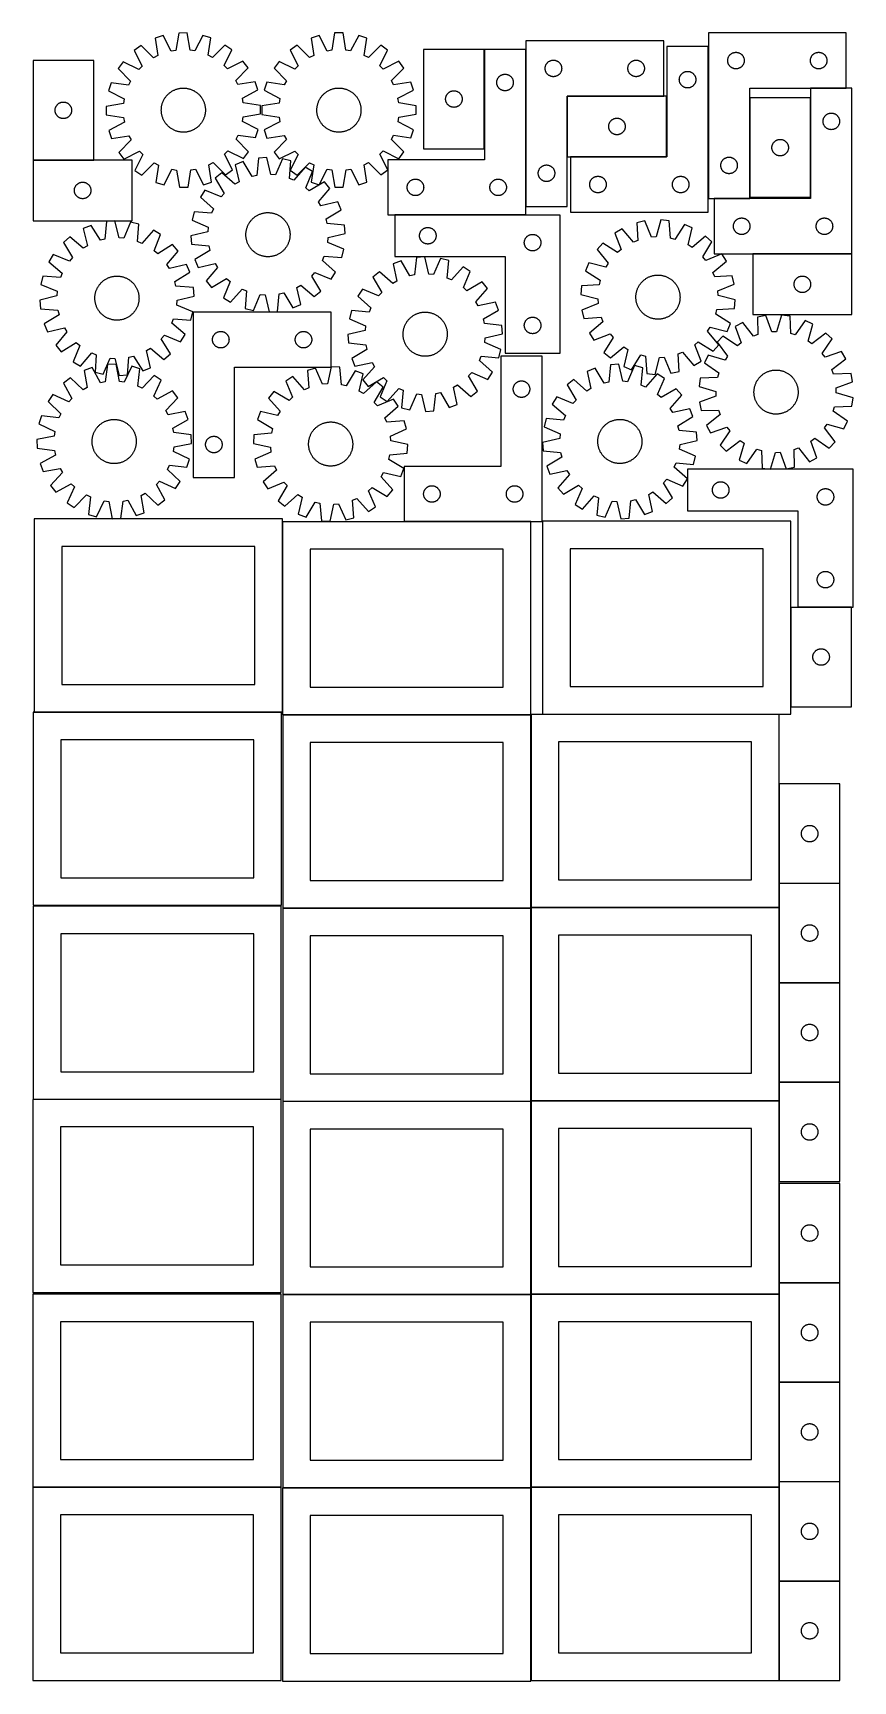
# Model space of a CAD drawing. Header units: millimetres. Extents: x 7 to 1493, y 7 to 2993.
import ezdxf

# ---------------------------------------------------------------- set-up
doc = ezdxf.new("R2010")
doc.units = ezdxf.units.MM
doc.layers.add('COMMON', color=5, linetype='CONTINUOUS', true_color=0x0000ff)
doc.layers.add('CUT', color=7, linetype='CONTINUOUS', true_color=0x000000)

msp = doc.modelspace()

# ---------------------------------------------------------------- linework, layer by layer
at = {"layer": 'COMMON'}
for p, q in [((824.893072, 2783.704409), (824.893072, 2963.704409)), ((900.093072, 2963.704409), (900.093072, 2679.242543)), ((1231.065025, 2968.842541), (1231.065025, 2693.430093)), ((975.293073, 2879.042542), (975.293073, 2769.042542)), ((1150.193073, 2879.142543), (975.393074, 2879.142543)), ((1306.265026, 2875.682924), (1306.265026, 2695.682924)), ((1416.465028, 2695.682924), (1416.465028, 2875.682924)), ((1416.565028, 2893.330092), (1481.165026, 2893.330092)), ((6.664607, 2763.214569), (116.664607, 2763.214569)), ((980.965025, 2768.942541), (1155.393074, 2768.942541)), ((1241.565028, 2693.330092), (1306.165026, 2693.330092)), ((899.993072, 2663.604409), (662.451349, 2663.604409)), ((1491.565028, 2593.130092), (1311.565028, 2593.130092)), ((459.08839, 2107.806946), (459.08839, 1762.835616)), ((909.188391, 2107.906947), (679.837034, 2107.906947)), ((1380.497558, 1952.554135), (1380.497558, 1772.554135)), ((1490.597559, 1952.654136), (1393.466463, 1952.654136)), ((8.98839, 1762.735615), (456.962479, 1762.735615)), ((459.374233, 1757.706945), (909.188391, 1757.706945)), ((909.474233, 1757.606945), (909.474233, 1408.649548)), ((930.397558, 1758.749548), (1359.574234, 1758.749548)), ((1359.674234, 1632.484538), (1359.674234, 1452.484538)), ((1359.674234, 1452.284537), (1359.674234, 1408.649548)), ((1469.774235, 1452.384538), (1359.774235, 1452.384538)), ((459.374233, 1407.506944), (909.374233, 1407.506944)), ((909.474233, 1407.406944), (909.474233, 1058.449547)), ((909.574234, 1408.549547), (1359.574234, 1408.549547)), ((1359.674234, 1408.449547), (1359.674234, 1272.284537)), ((1359.674234, 1272.084536), (1359.674234, 1092.084536)), ((1359.774235, 1272.184536), (1469.774235, 1272.184536)), ((1359.674234, 1091.884535), (1359.674234, 1058.449547)), ((1359.774235, 1091.984535), (1469.774235, 1091.984535)), ((6.793545, 1060.999043), (456.524735, 1060.999043)), ((909.374233, 1057.306944), (459.374233, 1057.306944)), ((909.474233, 1057.206943), (909.474233, 708.249546)), ((1359.574234, 1058.349547), (909.574234, 1058.349547)), ((1359.674234, 1058.249546), (1359.674234, 911.884535)), ((1359.674234, 908.649566), (1359.674234, 728.649566)), ((1359.674234, 728.449565), (1359.674234, 708.249546)), ((1469.774235, 728.549566), (1359.774235, 728.549566)), ((459.374233, 707.106942), (909.374233, 707.106942)), ((909.474233, 707.006942), (909.474233, 358.049545)), ((909.574234, 708.149545), (1359.574234, 708.149545)), ((1359.674234, 708.049545), (1359.674234, 548.449565)), ((1359.674234, 548.249564), (1359.674234, 368.249564)), ((1359.774235, 548.349564), (1469.774235, 548.349564)), ((1359.674234, 368.049563), (1359.674234, 358.049545)), ((1359.774235, 368.149563), (1469.774235, 368.149563)), ((6.524735, 357.949544), (456.524735, 357.949544)), ((459.374233, 356.906941), (909.074173, 356.906941)), ((909.574234, 357.949544), (1359.574234, 357.949544)), ((1359.674234, 357.849544), (1359.674234, 188.049563)), ((1359.674234, 187.849544), (1359.674234, 7.849544)), ((1359.774235, 187.949544), (1469.774235, 187.949544))]:
    msp.add_line(p, q, dxfattribs=at)
at = {"layer": 'CUT'}
for p, q in [((242.613258, 2988.715059), (228.008092, 2983.875671)), ((257.35344, 2960.577864), (242.613258, 2988.715059)), ((270.774362, 2993.34302), (265.814293, 2961.96831)), ((286.160153, 2993.432308), (270.774362, 2993.34302)), ((291.484028, 2962.117278), (286.160153, 2993.432308)), ((314.373074, 2989.131501), (299.960449, 2960.825123)), ((329.033422, 2984.461947), (314.373074, 2989.131501)), ((525.377046, 2989.004831), (510.745982, 2984.244313)), ((539.965203, 2960.788517), (525.377046, 2989.004831)), ((553.56271, 2993.480786), (548.433435, 2962.133293)), ((568.948759, 2993.487061), (553.56271, 2993.480786)), ((574.1036, 2962.143762), (568.948759, 2993.487061)), ((597.138064, 2989.034097), (582.572926, 2960.805893)), ((611.773005, 2984.285514), (597.138064, 2989.034097)), ((1231.165026, 2993.430093), (1231.165026, 2693.430093)), ((1481.165026, 2993.430093), (1231.165026, 2993.430093)), ((1481.165026, 2893.430093), (1481.165026, 2993.430093)), ((202.655409, 2970.771958), (190.260524, 2961.656182)), ((190.260524, 2961.656182), (204.689336, 2933.358052)), ((225.369027, 2948.566862), (202.655409, 2970.771958)), ((228.008092, 2983.875671), (232.986105, 2952.503802)), ((265.814293, 2961.96831), (257.35344, 2960.577864)), ((299.960449, 2960.825123), (291.484028, 2962.117278)), ((324.419852, 2953.034416), (329.033422, 2984.461947)), ((354.536482, 2971.653365), (332.082109, 2949.186146)), ((352.936922, 2934.218372), (367.03633, 2962.682059)), ((367.03633, 2962.682059), (354.536482, 2971.653365)), ((485.322969, 2971.277578), (472.879082, 2962.228809)), ((472.879082, 2962.228809), (487.155006, 2933.853242)), ((507.916452, 2948.950257), (485.322969, 2971.277578)), ((510.745982, 2984.244313), (515.55466, 2952.846043)), ((548.433435, 2962.133293), (539.965203, 2960.788517)), ((582.572926, 2960.805893), (574.1036, 2962.143762)), ((606.989939, 2952.883333), (611.773005, 2984.285514)), ((637.206587, 2971.33952), (614.631323, 2948.993778)), ((635.405076, 2933.913703), (649.65785, 2962.300904)), ((649.65785, 2962.300904), (637.206587, 2971.33952)), ((824.793071, 2963.704409), (714.793071, 2963.704409)), ((714.793071, 2963.704409), (714.793071, 2783.704409)), ((824.793071, 2783.704409), (824.793071, 2963.704409)), ((899.993072, 2963.704409), (824.993072, 2963.704409)), ((824.993072, 2963.704409), (824.993072, 2763.704409)), ((899.993072, 2663.704409), (899.993072, 2963.704409)), ((900.193073, 2979.242543), (900.193073, 2679.242543)), ((1150.193073, 2979.242543), (900.193073, 2979.242543)), ((1150.193073, 2879.242543), (1150.193073, 2979.242543)), ((1230.965025, 2968.842541), (1155.965025, 2968.842541)), ((1155.965025, 2968.842541), (1155.965025, 2768.842541)), ((1230.965025, 2668.842541), (1230.965025, 2968.842541)), ((1273.776805, 2956.484372), (1274.458619, 2956.847399)), ((1274.458619, 2956.847399), (1275.158217, 2957.174847)), ((1275.158217, 2957.174847), (1275.873745, 2957.465846)), ((1275.873745, 2957.465846), (1276.603303, 2957.719624)), ((1276.603303, 2957.719624), (1277.344959, 2957.935509)), ((1277.344959, 2957.935509), (1278.096745, 2958.112929)), ((1278.096745, 2958.112929), (1278.856667, 2958.251412)), ((1278.856667, 2958.251412), (1279.622711, 2958.350591)), ((1279.622711, 2958.350591), (1280.392845, 2958.410205)), ((1280.392845, 2958.410205), (1281.165026, 2958.430093)), ((1281.165026, 2958.430093), (1281.937207, 2958.410205)), ((1281.937207, 2958.410205), (1282.707341, 2958.350591)), ((1282.707341, 2958.350591), (1283.473385, 2958.251412)), ((1283.473385, 2958.251412), (1284.233307, 2958.112929)), ((1284.233307, 2958.112929), (1284.985093, 2957.935509)), ((1284.985093, 2957.935509), (1285.726748, 2957.719624)), ((1285.726748, 2957.719624), (1286.456307, 2957.465846)), ((1286.456307, 2957.465846), (1287.171834, 2957.174847)), ((1287.171834, 2957.174847), (1287.871433, 2956.847399)), ((1287.871433, 2956.847399), (1288.553247, 2956.484372)), ((1423.776805, 2956.484372), (1424.458619, 2956.847399)), ((1424.458619, 2956.847399), (1425.158217, 2957.174847)), ((1425.158217, 2957.174847), (1425.873745, 2957.465846)), ((1425.873745, 2957.465846), (1426.603303, 2957.719624)), ((1426.603303, 2957.719624), (1427.344959, 2957.935509)), ((1427.344959, 2957.935509), (1428.096745, 2958.112929)), ((1428.096745, 2958.112929), (1428.856667, 2958.251412)), ((1428.856667, 2958.251412), (1429.622711, 2958.350591)), ((1429.622711, 2958.350591), (1430.392845, 2958.410205)), ((1430.392845, 2958.410205), (1431.165026, 2958.430093)), ((1431.165026, 2958.430093), (1431.937207, 2958.410205)), ((1431.937207, 2958.410205), (1432.707341, 2958.350591)), ((1432.707341, 2958.350591), (1433.473385, 2958.251412)), ((1433.473385, 2958.251412), (1434.233307, 2958.112929)), ((1434.233307, 2958.112929), (1434.985093, 2957.935509)), ((1434.985093, 2957.935509), (1435.726748, 2957.719624)), ((1435.726748, 2957.719624), (1436.456307, 2957.465846)), ((1436.456307, 2957.465846), (1437.171834, 2957.174847)), ((1437.171834, 2957.174847), (1437.871433, 2956.847399)), ((1437.871433, 2956.847399), (1438.553247, 2956.484372)), ((6.664607, 2943.31457), (6.664607, 2763.31457)), ((116.664607, 2943.31457), (6.664607, 2943.31457)), ((116.664607, 2763.31457), (116.664607, 2943.31457)), ((170.197959, 2941.359401), (161.226654, 2928.859552)), ((161.226654, 2928.859552), (183.693872, 2906.40518)), ((198.661646, 2927.259993), (170.197959, 2941.359401)), ((204.689336, 2933.358052), (198.661646, 2927.259993)), ((232.986105, 2952.503802), (225.369027, 2948.566862)), ((332.082109, 2949.186146), (324.419852, 2953.034416)), ((359.034981, 2928.190682), (352.936922, 2934.218372)), ((387.333111, 2942.619494), (359.034981, 2928.190682)), ((374.243791, 2907.510991), (396.448888, 2930.224609)), ((396.448888, 2930.224609), (387.333111, 2942.619494)), ((452.707301, 2942.040568), (443.668685, 2929.589304)), ((443.668685, 2929.589304), (466.014427, 2907.01404)), ((481.094502, 2927.787794), (452.707301, 2942.040568)), ((487.155006, 2933.853242), (481.094502, 2927.787794)), ((515.55466, 2952.846043), (507.916452, 2948.950257)), ((614.631323, 2948.993778), (606.989939, 2952.883333)), ((641.470525, 2927.853199), (635.405076, 2933.913703)), ((669.846091, 2942.129123), (641.470525, 2927.853199)), ((656.567539, 2907.091753), (678.89486, 2929.685236)), ((678.89486, 2929.685236), (669.846091, 2942.129123)), ((935.198046, 2929.628762), (935.237811, 2930.400175)), ((935.198046, 2928.856325), (935.198046, 2929.628762)), ((935.237811, 2928.084911), (935.198046, 2928.856325)), ((935.237811, 2930.400175), (935.317233, 2931.168519)), ((935.317233, 2927.316568), (935.237811, 2928.084911)), ((935.317233, 2931.168519), (935.436104, 2931.931755)), ((935.436104, 2926.553332), (935.317233, 2927.316568)), ((935.436104, 2931.931755), (935.594108, 2932.68786)), ((935.594108, 2932.68786), (935.790825, 2933.434828)), ((935.790825, 2933.434828), (936.025735, 2934.170679)), ((936.025735, 2934.170679), (936.298214, 2934.893462)), ((936.298214, 2934.893462), (936.607539, 2935.601259)), ((936.607539, 2935.601259), (936.952891, 2936.292195)), ((936.952891, 2936.292195), (937.333354, 2936.964435)), ((937.333354, 2936.964435), (937.747918, 2937.616199)), ((937.747918, 2937.616199), (938.195485, 2938.245758)), ((938.195485, 2938.245758), (938.674867, 2938.851441)), ((938.674867, 2938.851441), (939.184793, 2939.431644)), ((939.184793, 2939.431644), (939.723911, 2939.984826)), ((939.723911, 2939.984826), (940.290792, 2940.509522)), ((940.290792, 2940.509522), (940.883931, 2941.004341)), ((940.883931, 2941.004341), (941.501757, 2941.467968)), ((941.501757, 2941.467968), (942.142631, 2941.899177)), ((942.142631, 2941.899177), (942.804852, 2942.296822)), ((942.804852, 2942.296822), (943.486667, 2942.65985)), ((943.486667, 2942.65985), (944.186265, 2942.987297)), ((944.186265, 2942.987297), (944.901792, 2943.278296)), ((944.901792, 2943.278296), (945.631351, 2943.532074)), ((945.631351, 2943.532074), (946.373007, 2943.747959)), ((946.373007, 2943.747959), (947.124792, 2943.925379)), ((947.124792, 2943.925379), (947.884715, 2944.063862)), ((947.884715, 2944.063862), (948.650758, 2944.163042)), ((948.650758, 2944.163042), (949.420892, 2944.222655)), ((949.420892, 2944.222655), (950.193073, 2944.242543)), ((950.193073, 2944.242543), (950.965255, 2944.222655)), ((950.965255, 2944.222655), (951.735388, 2944.163042)), ((951.735388, 2944.163042), (952.501432, 2944.063862)), ((952.501432, 2944.063862), (953.261354, 2943.925379)), ((953.261354, 2943.925379), (954.01314, 2943.747959)), ((954.01314, 2943.747959), (954.754796, 2943.532074)), ((954.754796, 2943.532074), (955.484355, 2943.278296)), ((955.484355, 2943.278296), (956.199882, 2942.987297)), ((956.199882, 2942.987297), (956.89948, 2942.65985)), ((956.89948, 2942.65985), (957.581294, 2942.296822)), ((957.581294, 2942.296822), (958.243516, 2941.899177)), ((958.243516, 2941.899177), (958.88439, 2941.467968)), ((958.88439, 2941.467968), (959.502216, 2941.004341)), ((959.502216, 2941.004341), (960.095355, 2940.509522)), ((960.095355, 2940.509522), (960.662236, 2939.984826)), ((960.662236, 2939.984826), (961.201354, 2939.431644)), ((961.201354, 2939.431644), (961.71128, 2938.851441)), ((961.71128, 2938.851441), (962.190662, 2938.245758)), ((962.190662, 2938.245758), (962.638229, 2937.616199)), ((962.638229, 2937.616199), (963.052793, 2936.964435)), ((963.052793, 2936.964435), (963.433255, 2936.292195)), ((963.433255, 2936.292195), (963.778607, 2935.601259)), ((963.778607, 2935.601259), (964.087933, 2934.893462)), ((964.087933, 2934.893462), (964.360412, 2934.170679)), ((964.360412, 2934.170679), (964.595322, 2933.434828)), ((964.595322, 2933.434828), (964.792039, 2932.68786)), ((964.792039, 2932.68786), (964.950043, 2931.931755)), ((964.950043, 2931.931755), (965.068914, 2931.168519)), ((965.068914, 2927.316568), (964.950043, 2926.553332)), ((965.068914, 2931.168519), (965.148336, 2930.400175)), ((965.148336, 2928.084911), (965.068914, 2927.316568)), ((965.148336, 2930.400175), (965.1881, 2929.628762)), ((965.1881, 2928.856325), (965.148336, 2928.084911)), ((965.1881, 2929.628762), (965.1881, 2928.856325)), ((1085.198046, 2929.628762), (1085.237811, 2930.400175)), ((1085.198046, 2928.856325), (1085.198046, 2929.628762)), ((1085.237811, 2928.084911), (1085.198046, 2928.856325)), ((1085.237811, 2930.400175), (1085.317233, 2931.168519)), ((1085.317233, 2927.316568), (1085.237811, 2928.084911)), ((1085.317233, 2931.168519), (1085.436104, 2931.931755)), ((1085.436104, 2926.553332), (1085.317233, 2927.316568)), ((1085.436104, 2931.931755), (1085.594108, 2932.68786)), ((1085.594108, 2932.68786), (1085.790825, 2933.434828)), ((1085.790825, 2933.434828), (1086.025735, 2934.170679)), ((1086.025735, 2934.170679), (1086.298214, 2934.893462)), ((1086.298214, 2934.893462), (1086.607539, 2935.601259)), ((1086.607539, 2935.601259), (1086.952891, 2936.292195)), ((1086.952891, 2936.292195), (1087.333354, 2936.964435)), ((1087.333354, 2936.964435), (1087.747918, 2937.616199)), ((1087.747918, 2937.616199), (1088.195485, 2938.245758)), ((1088.195485, 2938.245758), (1088.674867, 2938.851441)), ((1088.674867, 2938.851441), (1089.184793, 2939.431644)), ((1089.184793, 2939.431644), (1089.723911, 2939.984826)), ((1089.723911, 2939.984826), (1090.290792, 2940.509522)), ((1090.290792, 2940.509522), (1090.883931, 2941.004341)), ((1090.883931, 2941.004341), (1091.501757, 2941.467968)), ((1091.501757, 2941.467968), (1092.142631, 2941.899177)), ((1092.142631, 2941.899177), (1092.804852, 2942.296822)), ((1092.804852, 2942.296822), (1093.486667, 2942.65985)), ((1093.486667, 2942.65985), (1094.186265, 2942.987297)), ((1094.186265, 2942.987297), (1094.901792, 2943.278296)), ((1094.901792, 2943.278296), (1095.631351, 2943.532074)), ((1095.631351, 2943.532074), (1096.373007, 2943.747959)), ((1096.373007, 2943.747959), (1097.124792, 2943.925379)), ((1097.124792, 2943.925379), (1097.884715, 2944.063862)), ((1097.884715, 2944.063862), (1098.650758, 2944.163042)), ((1098.650758, 2944.163042), (1099.420892, 2944.222655)), ((1099.420892, 2944.222655), (1100.193073, 2944.242543)), ((1100.193073, 2944.242543), (1100.965255, 2944.222655)), ((1100.965255, 2944.222655), (1101.735388, 2944.163042)), ((1101.735388, 2944.163042), (1102.501432, 2944.063862)), ((1102.501432, 2944.063862), (1103.261354, 2943.925379)), ((1103.261354, 2943.925379), (1104.01314, 2943.747959)), ((1104.01314, 2943.747959), (1104.754796, 2943.532074)), ((1104.754796, 2943.532074), (1105.484355, 2943.278296)), ((1105.484355, 2943.278296), (1106.199882, 2942.987297)), ((1106.199882, 2942.987297), (1106.89948, 2942.65985)), ((1106.89948, 2942.65985), (1107.581294, 2942.296822)), ((1107.581294, 2942.296822), (1108.243516, 2941.899177)), ((1108.243516, 2941.899177), (1108.88439, 2941.467968)), ((1108.88439, 2941.467968), (1109.502216, 2941.004341)), ((1109.502216, 2941.004341), (1110.095355, 2940.509522)), ((1110.095355, 2940.509522), (1110.662236, 2939.984826)), ((1110.662236, 2939.984826), (1111.201354, 2939.431644)), ((1111.201354, 2939.431644), (1111.71128, 2938.851441)), ((1111.71128, 2938.851441), (1112.190662, 2938.245758)), ((1112.190662, 2938.245758), (1112.638229, 2937.616199)), ((1112.638229, 2937.616199), (1113.052793, 2936.964435)), ((1113.052793, 2936.964435), (1113.433255, 2936.292195)), ((1113.433255, 2936.292195), (1113.778607, 2935.601259)), ((1113.778607, 2935.601259), (1114.087933, 2934.893462)), ((1114.087933, 2934.893462), (1114.360412, 2934.170679)), ((1114.360412, 2934.170679), (1114.595322, 2933.434828)), ((1114.595322, 2933.434828), (1114.792039, 2932.68786)), ((1114.792039, 2932.68786), (1114.950043, 2931.931755)), ((1114.950043, 2931.931755), (1115.068914, 2931.168519)), ((1115.068914, 2927.316568), (1114.950043, 2926.553332)), ((1115.068914, 2931.168519), (1115.148336, 2930.400175)), ((1115.148336, 2928.084911), (1115.068914, 2927.316568)), ((1115.148336, 2930.400175), (1115.1881, 2929.628762)), ((1115.1881, 2928.856325), (1115.148336, 2928.084911)), ((1115.1881, 2929.628762), (1115.1881, 2928.856325)), ((1266.169999, 2943.816312), (1266.209763, 2944.587725)), ((1266.169999, 2943.043875), (1266.169999, 2943.816312)), ((1266.209763, 2942.272461), (1266.169999, 2943.043875)), ((1266.209763, 2944.587725), (1266.289186, 2945.356069)), ((1266.289186, 2941.504118), (1266.209763, 2942.272461)), ((1266.289186, 2945.356069), (1266.408057, 2946.119305)), ((1266.408057, 2940.740882), (1266.289186, 2941.504118)), ((1266.408057, 2946.119305), (1266.56606, 2946.875409)), ((1266.56606, 2939.984777), (1266.408057, 2940.740882)), ((1266.56606, 2946.875409), (1266.762778, 2947.622378)), ((1266.762778, 2939.237809), (1266.56606, 2939.984777)), ((1266.762778, 2947.622378), (1266.997687, 2948.358229)), ((1266.997687, 2938.501958), (1266.762778, 2939.237809)), ((1266.997687, 2948.358229), (1267.270166, 2949.081012)), ((1267.270166, 2937.779175), (1266.997687, 2938.501958)), ((1267.270166, 2949.081012), (1267.579492, 2949.788809)), ((1267.579492, 2937.071377), (1267.270166, 2937.779175)), ((1267.579492, 2949.788809), (1267.924844, 2950.479744)), ((1267.924844, 2936.380442), (1267.579492, 2937.071377)), ((1267.924844, 2950.479744), (1268.305306, 2951.151985)), ((1268.305306, 2935.708201), (1267.924844, 2936.380442)), ((1268.305306, 2951.151985), (1268.719871, 2951.803749)), ((1268.719871, 2935.056437), (1268.305306, 2935.708201)), ((1268.719871, 2951.803749), (1269.167437, 2952.433307)), ((1269.167437, 2934.426879), (1268.719871, 2935.056437)), ((1269.167437, 2952.433307), (1269.646819, 2953.038991)), ((1269.646819, 2933.821196), (1269.167437, 2934.426879)), ((1269.646819, 2953.038991), (1270.156745, 2953.619193)), ((1270.156745, 2933.240993), (1269.646819, 2933.821196)), ((1270.156745, 2953.619193), (1270.695864, 2954.172376)), ((1270.695864, 2932.68781), (1270.156745, 2933.240993)), ((1270.695864, 2954.172376), (1271.262744, 2954.697072)), ((1271.262744, 2932.163114), (1270.695864, 2932.68781)), ((1271.262744, 2954.697072), (1271.855884, 2955.19189)), ((1271.855884, 2931.668296), (1271.262744, 2932.163114)), ((1271.855884, 2955.19189), (1272.473709, 2955.655518)), ((1272.473709, 2931.204668), (1271.855884, 2931.668296)), ((1272.473709, 2955.655518), (1273.114583, 2956.086727)), ((1273.114583, 2930.77346), (1272.473709, 2931.204668)), ((1273.114583, 2956.086727), (1273.776805, 2956.484372)), ((1273.776805, 2930.375815), (1273.114583, 2930.77346)), ((1274.458619, 2930.012787), (1273.776805, 2930.375815)), ((1275.158217, 2929.68534), (1274.458619, 2930.012787)), ((1275.873745, 2929.394341), (1275.158217, 2929.68534)), ((1276.603303, 2929.140563), (1275.873745, 2929.394341)), ((1277.344959, 2928.924677), (1276.603303, 2929.140563)), ((1278.096745, 2928.747258), (1277.344959, 2928.924677)), ((1278.856667, 2928.608775), (1278.096745, 2928.747258)), ((1279.622711, 2928.509595), (1278.856667, 2928.608775)), ((1280.392845, 2928.449982), (1279.622711, 2928.509595)), ((1281.165026, 2928.430093), (1280.392845, 2928.449982)), ((1281.937207, 2928.449982), (1281.165026, 2928.430093)), ((1282.707341, 2928.509595), (1281.937207, 2928.449982)), ((1283.473385, 2928.608775), (1282.707341, 2928.509595)), ((1284.233307, 2928.747258), (1283.473385, 2928.608775)), ((1284.985093, 2928.924677), (1284.233307, 2928.747258)), ((1285.726748, 2929.140563), (1284.985093, 2928.924677)), ((1286.456307, 2929.394341), (1285.726748, 2929.140563)), ((1287.171834, 2929.68534), (1286.456307, 2929.394341)), ((1287.871433, 2930.012787), (1287.171834, 2929.68534)), ((1288.553247, 2930.375815), (1287.871433, 2930.012787)), ((1288.553247, 2956.484372), (1289.215469, 2956.086727)), ((1289.215469, 2930.77346), (1288.553247, 2930.375815)), ((1289.215469, 2956.086727), (1289.856342, 2955.655518)), ((1289.856342, 2931.204668), (1289.215469, 2930.77346)), ((1289.856342, 2955.655518), (1290.474168, 2955.19189)), ((1290.474168, 2931.668296), (1289.856342, 2931.204668)), ((1290.474168, 2955.19189), (1291.067308, 2954.697072)), ((1291.067308, 2932.163114), (1290.474168, 2931.668296)), ((1291.067308, 2954.697072), (1291.634188, 2954.172376)), ((1291.634188, 2932.68781), (1291.067308, 2932.163114)), ((1291.634188, 2954.172376), (1292.173306, 2953.619193)), ((1292.173306, 2933.240993), (1291.634188, 2932.68781)), ((1292.173306, 2953.619193), (1292.683233, 2953.038991)), ((1292.683233, 2933.821196), (1292.173306, 2933.240993)), ((1292.683233, 2953.038991), (1293.162615, 2952.433307)), ((1293.162615, 2934.426879), (1292.683233, 2933.821196)), ((1293.162615, 2952.433307), (1293.610181, 2951.803749)), ((1293.610181, 2935.056437), (1293.162615, 2934.426879)), ((1293.610181, 2951.803749), (1294.024745, 2951.151985)), ((1294.024745, 2935.708201), (1293.610181, 2935.056437)), ((1294.024745, 2951.151985), (1294.405208, 2950.479744)), ((1294.405208, 2936.380442), (1294.024745, 2935.708201)), ((1294.405208, 2950.479744), (1294.75056, 2949.788809)), ((1294.75056, 2937.071377), (1294.405208, 2936.380442)), ((1294.75056, 2949.788809), (1295.059885, 2949.081012)), ((1295.059885, 2937.779175), (1294.75056, 2937.071377)), ((1295.059885, 2949.081012), (1295.332364, 2948.358229)), ((1295.332364, 2938.501958), (1295.059885, 2937.779175)), ((1295.332364, 2948.358229), (1295.567274, 2947.622378)), ((1295.567274, 2939.237809), (1295.332364, 2938.501958)), ((1295.567274, 2947.622378), (1295.763991, 2946.875409)), ((1295.763991, 2939.984777), (1295.567274, 2939.237809)), ((1295.763991, 2946.875409), (1295.921995, 2946.119305)), ((1295.921995, 2940.740882), (1295.763991, 2939.984777)), ((1295.921995, 2946.119305), (1296.040866, 2945.356069)), ((1296.040866, 2941.504118), (1295.921995, 2940.740882)), ((1296.040866, 2945.356069), (1296.120289, 2944.587725)), ((1296.120289, 2942.272461), (1296.040866, 2941.504118)), ((1296.120289, 2944.587725), (1296.160053, 2943.816312)), ((1296.160053, 2943.043875), (1296.120289, 2942.272461)), ((1296.160053, 2943.816312), (1296.160053, 2943.043875)), ((1416.169999, 2943.816312), (1416.209763, 2944.587725)), ((1416.169999, 2943.043875), (1416.169999, 2943.816312)), ((1416.209763, 2942.272461), (1416.169999, 2943.043875)), ((1416.209763, 2944.587725), (1416.289186, 2945.356069)), ((1416.289186, 2941.504118), (1416.209763, 2942.272461)), ((1416.289186, 2945.356069), (1416.408057, 2946.119305)), ((1416.408057, 2940.740882), (1416.289186, 2941.504118)), ((1416.408057, 2946.119305), (1416.56606, 2946.875409)), ((1416.56606, 2939.984777), (1416.408057, 2940.740882)), ((1416.56606, 2946.875409), (1416.762778, 2947.622378)), ((1416.762778, 2939.237809), (1416.56606, 2939.984777)), ((1416.762778, 2947.622378), (1416.997687, 2948.358229)), ((1416.997687, 2938.501958), (1416.762778, 2939.237809)), ((1416.997687, 2948.358229), (1417.270166, 2949.081012)), ((1417.270166, 2937.779175), (1416.997687, 2938.501958)), ((1417.270166, 2949.081012), (1417.579492, 2949.788809)), ((1417.579492, 2937.071377), (1417.270166, 2937.779175)), ((1417.579492, 2949.788809), (1417.924844, 2950.479744)), ((1417.924844, 2936.380442), (1417.579492, 2937.071377)), ((1417.924844, 2950.479744), (1418.305306, 2951.151985)), ((1418.305306, 2935.708201), (1417.924844, 2936.380442)), ((1418.305306, 2951.151985), (1418.719871, 2951.803749)), ((1418.719871, 2935.056437), (1418.305306, 2935.708201)), ((1418.719871, 2951.803749), (1419.167437, 2952.433307)), ((1419.167437, 2934.426879), (1418.719871, 2935.056437)), ((1419.167437, 2952.433307), (1419.646819, 2953.038991)), ((1419.646819, 2933.821196), (1419.167437, 2934.426879)), ((1419.646819, 2953.038991), (1420.156745, 2953.619193)), ((1420.156745, 2933.240993), (1419.646819, 2933.821196)), ((1420.156745, 2953.619193), (1420.695864, 2954.172376)), ((1420.695864, 2932.68781), (1420.156745, 2933.240993)), ((1420.695864, 2954.172376), (1421.262744, 2954.697072)), ((1421.262744, 2932.163114), (1420.695864, 2932.68781)), ((1421.262744, 2954.697072), (1421.855884, 2955.19189)), ((1421.855884, 2931.668296), (1421.262744, 2932.163114)), ((1421.855884, 2955.19189), (1422.473709, 2955.655518)), ((1422.473709, 2931.204668), (1421.855884, 2931.668296)), ((1422.473709, 2955.655518), (1423.114583, 2956.086727)), ((1423.114583, 2930.77346), (1422.473709, 2931.204668)), ((1423.114583, 2956.086727), (1423.776805, 2956.484372)), ((1423.776805, 2930.375815), (1423.114583, 2930.77346)), ((1424.458619, 2930.012787), (1423.776805, 2930.375815)), ((1425.158217, 2929.68534), (1424.458619, 2930.012787)), ((1425.873745, 2929.394341), (1425.158217, 2929.68534)), ((1426.603303, 2929.140563), (1425.873745, 2929.394341)), ((1427.344959, 2928.924677), (1426.603303, 2929.140563)), ((1428.096745, 2928.747258), (1427.344959, 2928.924677)), ((1428.856667, 2928.608775), (1428.096745, 2928.747258)), ((1429.622711, 2928.509595), (1428.856667, 2928.608775)), ((1430.392845, 2928.449982), (1429.622711, 2928.509595)), ((1431.165026, 2928.430093), (1430.392845, 2928.449982)), ((1431.937207, 2928.449982), (1431.165026, 2928.430093)), ((1432.707341, 2928.509595), (1431.937207, 2928.449982)), ((1433.473385, 2928.608775), (1432.707341, 2928.509595)), ((1434.233307, 2928.747258), (1433.473385, 2928.608775)), ((1434.985093, 2928.924677), (1434.233307, 2928.747258)), ((1435.726748, 2929.140563), (1434.985093, 2928.924677)), ((1436.456307, 2929.394341), (1435.726748, 2929.140563)), ((1437.171834, 2929.68534), (1436.456307, 2929.394341)), ((1437.871433, 2930.012787), (1437.171834, 2929.68534)), ((1438.553247, 2930.375815), (1437.871433, 2930.012787)), ((1438.553247, 2956.484372), (1439.215469, 2956.086727)), ((1439.215469, 2930.77346), (1438.553247, 2930.375815)), ((1439.215469, 2956.086727), (1439.856342, 2955.655518)), ((1439.856342, 2931.204668), (1439.215469, 2930.77346)), ((1439.856342, 2955.655518), (1440.474168, 2955.19189)), ((1440.474168, 2931.668296), (1439.856342, 2931.204668)), ((1440.474168, 2955.19189), (1441.067308, 2954.697072)), ((1441.067308, 2932.163114), (1440.474168, 2931.668296)), ((1441.067308, 2954.697072), (1441.634188, 2954.172376)), ((1441.634188, 2932.68781), (1441.067308, 2932.163114)), ((1441.634188, 2954.172376), (1442.173306, 2953.619193)), ((1442.173306, 2933.240993), (1441.634188, 2932.68781)), ((1442.173306, 2953.619193), (1442.683233, 2953.038991)), ((1442.683233, 2933.821196), (1442.173306, 2933.240993)), ((1442.683233, 2953.038991), (1443.162615, 2952.433307)), ((1443.162615, 2934.426879), (1442.683233, 2933.821196)), ((1443.162615, 2952.433307), (1443.610181, 2951.803749)), ((1443.610181, 2935.056437), (1443.162615, 2934.426879)), ((1443.610181, 2951.803749), (1444.024745, 2951.151985)), ((1444.024745, 2935.708201), (1443.610181, 2935.056437)), ((1444.024745, 2951.151985), (1444.405208, 2950.479744)), ((1444.405208, 2936.380442), (1444.024745, 2935.708201)), ((1444.405208, 2950.479744), (1444.75056, 2949.788809)), ((1444.75056, 2937.071377), (1444.405208, 2936.380442)), ((1444.75056, 2949.788809), (1445.059885, 2949.081012)), ((1445.059885, 2937.779175), (1444.75056, 2937.071377)), ((1445.059885, 2949.081012), (1445.332364, 2948.358229)), ((1445.332364, 2938.501958), (1445.059885, 2937.779175)), ((1445.332364, 2948.358229), (1445.567274, 2947.622378)), ((1445.567274, 2939.237809), (1445.332364, 2938.501958)), ((1445.567274, 2947.622378), (1445.763991, 2946.875409)), ((1445.763991, 2939.984777), (1445.567274, 2939.237809)), ((1445.763991, 2946.875409), (1445.921995, 2946.119305)), ((1445.921995, 2940.740882), (1445.763991, 2939.984777)), ((1445.921995, 2946.119305), (1446.040866, 2945.356069)), ((1446.040866, 2941.504118), (1445.921995, 2940.740882)), ((1446.040866, 2945.356069), (1446.120289, 2944.587725)), ((1446.120289, 2942.272461), (1446.040866, 2941.504118)), ((1446.120289, 2944.587725), (1446.160053, 2943.816312)), ((1446.160053, 2943.043875), (1446.120289, 2942.272461)), ((1446.160053, 2943.816312), (1446.160053, 2943.043875)), ((148.418071, 2903.356493), (143.748517, 2888.696145)), ((179.845602, 2898.742922), (148.418071, 2903.356493)), ((183.693872, 2906.40518), (179.845602, 2898.742922)), ((378.180731, 2899.893914), (374.243791, 2907.510991)), ((409.5526, 2904.871926), (378.180731, 2899.893914)), ((414.391989, 2890.26676), (409.5526, 2904.871926)), ((430.722691, 2904.155723), (425.974108, 2889.520782)), ((462.124873, 2899.372657), (430.722691, 2904.155723)), ((466.014427, 2907.01404), (462.124873, 2899.372657)), ((660.463325, 2899.453545), (656.567539, 2907.091753)), ((691.861595, 2904.262223), (660.463325, 2899.453545)), ((696.622114, 2889.631159), (691.861595, 2904.262223)), ((847.498045, 2904.090627), (847.53781, 2904.862041)), ((847.498045, 2903.31819), (847.498045, 2904.090627)), ((847.53781, 2902.546777), (847.498045, 2903.31819)), ((847.53781, 2904.862041), (847.617232, 2905.630384)), ((847.617232, 2901.778433), (847.53781, 2902.546777)), ((847.617232, 2905.630384), (847.736103, 2906.39362)), ((847.736103, 2901.015197), (847.617232, 2901.778433)), ((847.736103, 2906.39362), (847.894107, 2907.149725)), ((847.894107, 2900.259093), (847.736103, 2901.015197)), ((847.894107, 2907.149725), (848.090824, 2907.896693)), ((848.090824, 2899.512124), (847.894107, 2900.259093)), ((848.090824, 2907.896693), (848.325734, 2908.632544)), ((848.325734, 2898.776273), (848.090824, 2899.512124)), ((848.325734, 2908.632544), (848.598213, 2909.355327)), ((848.598213, 2898.05349), (848.325734, 2898.776273)), ((848.598213, 2909.355327), (848.907538, 2910.063125)), ((848.907538, 2897.345693), (848.598213, 2898.05349)), ((848.907538, 2910.063125), (849.25289, 2910.75406)), ((849.25289, 2896.654758), (848.907538, 2897.345693)), ((849.25289, 2910.75406), (849.633353, 2911.426301)), ((849.633353, 2911.426301), (850.047917, 2912.078065)), ((850.047917, 2912.078065), (850.495484, 2912.707623)), ((850.495484, 2912.707623), (850.974866, 2913.313306)), ((850.974866, 2913.313306), (851.484792, 2913.893509)), ((851.484792, 2913.893509), (852.02391, 2914.446692)), ((852.02391, 2914.446692), (852.590791, 2914.971388)), ((852.590791, 2914.971388), (853.18393, 2915.466206)), ((853.18393, 2915.466206), (853.801756, 2915.929834)), ((853.801756, 2915.929834), (854.44263, 2916.361042)), ((854.44263, 2916.361042), (855.104851, 2916.758687)), ((855.104851, 2916.758687), (855.786666, 2917.121715)), ((855.786666, 2917.121715), (856.486264, 2917.449162)), ((856.486264, 2917.449162), (857.201791, 2917.740161)), ((857.201791, 2917.740161), (857.93135, 2917.993939)), ((857.93135, 2917.993939), (858.673006, 2918.209825)), ((858.673006, 2918.209825), (859.424791, 2918.387244)), ((859.424791, 2918.387244), (860.184714, 2918.525727)), ((860.184714, 2918.525727), (860.950757, 2918.624907)), ((860.950757, 2918.624907), (861.720891, 2918.68452)), ((861.720891, 2918.68452), (862.493072, 2918.704409)), ((862.493072, 2918.704409), (863.265254, 2918.68452)), ((863.265254, 2918.68452), (864.035387, 2918.624907)), ((864.035387, 2918.624907), (864.801431, 2918.525727)), ((864.801431, 2918.525727), (865.561353, 2918.387244)), ((865.561353, 2918.387244), (866.313139, 2918.209825)), ((866.313139, 2918.209825), (867.054795, 2917.993939)), ((867.054795, 2917.993939), (867.784354, 2917.740161)), ((867.784354, 2917.740161), (868.499881, 2917.449162)), ((868.499881, 2917.449162), (869.199479, 2917.121715)), ((869.199479, 2917.121715), (869.881293, 2916.758687)), ((869.881293, 2916.758687), (870.543515, 2916.361042)), ((870.543515, 2916.361042), (871.184389, 2915.929834)), ((871.184389, 2915.929834), (871.802215, 2915.466206)), ((871.802215, 2915.466206), (872.395354, 2914.971388)), ((872.395354, 2914.971388), (872.962235, 2914.446692)), ((872.962235, 2914.446692), (873.501353, 2913.893509)), ((873.501353, 2913.893509), (874.011279, 2913.313306)), ((874.011279, 2913.313306), (874.490661, 2912.707623)), ((874.490661, 2912.707623), (874.938228, 2912.078065)), ((874.938228, 2912.078065), (875.352792, 2911.426301)), ((875.352792, 2911.426301), (875.733254, 2910.75406)), ((875.733254, 2910.75406), (876.078606, 2910.063125)), ((876.078606, 2897.345693), (875.733254, 2896.654758)), ((876.078606, 2910.063125), (876.387932, 2909.355327)), ((876.387932, 2898.05349), (876.078606, 2897.345693)), ((876.387932, 2909.355327), (876.660411, 2908.632544)), ((876.660411, 2898.776273), (876.387932, 2898.05349)), ((876.660411, 2908.632544), (876.895321, 2907.896693)), ((876.895321, 2899.512124), (876.660411, 2898.776273)), ((876.895321, 2907.896693), (877.092038, 2907.149725)), ((877.092038, 2900.259093), (876.895321, 2899.512124)), ((877.092038, 2907.149725), (877.250042, 2906.39362)), ((877.250042, 2901.015197), (877.092038, 2900.259093)), ((877.250042, 2906.39362), (877.368913, 2905.630384)), ((877.368913, 2901.778433), (877.250042, 2901.015197)), ((877.368913, 2905.630384), (877.448335, 2904.862041)), ((877.448335, 2902.546777), (877.368913, 2901.778433)), ((877.448335, 2904.862041), (877.488099, 2904.090627)), ((877.488099, 2903.31819), (877.448335, 2902.546777)), ((877.488099, 2904.090627), (877.488099, 2903.31819)), ((935.594108, 2925.797227), (935.436104, 2926.553332)), ((935.790825, 2925.050259), (935.594108, 2925.797227)), ((936.025735, 2924.314408), (935.790825, 2925.050259)), ((936.298214, 2923.591625), (936.025735, 2924.314408)), ((936.607539, 2922.883828), (936.298214, 2923.591625)), ((936.952891, 2922.192892), (936.607539, 2922.883828)), ((937.333354, 2921.520651), (936.952891, 2922.192892)), ((937.747918, 2920.868888), (937.333354, 2921.520651)), ((938.195485, 2920.239329), (937.747918, 2920.868888)), ((938.674867, 2919.633646), (938.195485, 2920.239329)), ((939.184793, 2919.053443), (938.674867, 2919.633646)), ((939.723911, 2918.500261), (939.184793, 2919.053443)), ((940.290792, 2917.975564), (939.723911, 2918.500261)), ((940.883931, 2917.480746), (940.290792, 2917.975564)), ((941.501757, 2917.017118), (940.883931, 2917.480746)), ((942.142631, 2916.58591), (941.501757, 2917.017118)), ((942.804852, 2916.188265), (942.142631, 2916.58591)), ((943.486667, 2915.825237), (942.804852, 2916.188265)), ((944.186265, 2915.49779), (943.486667, 2915.825237)), ((944.901792, 2915.206791), (944.186265, 2915.49779)), ((945.631351, 2914.953013), (944.901792, 2915.206791)), ((946.373007, 2914.737128), (945.631351, 2914.953013)), ((947.124792, 2914.559708), (946.373007, 2914.737128)), ((947.884715, 2914.421225), (947.124792, 2914.559708)), ((948.650758, 2914.322045), (947.884715, 2914.421225)), ((949.420892, 2914.262432), (948.650758, 2914.322045)), ((950.193073, 2914.242543), (949.420892, 2914.262432)), ((950.965255, 2914.262432), (950.193073, 2914.242543)), ((951.735388, 2914.322045), (950.965255, 2914.262432)), ((952.501432, 2914.421225), (951.735388, 2914.322045)), ((953.261354, 2914.559708), (952.501432, 2914.421225)), ((954.01314, 2914.737128), (953.261354, 2914.559708)), ((954.754796, 2914.953013), (954.01314, 2914.737128)), ((955.484355, 2915.206791), (954.754796, 2914.953013)), ((956.199882, 2915.49779), (955.484355, 2915.206791)), ((956.89948, 2915.825237), (956.199882, 2915.49779)), ((957.581294, 2916.188265), (956.89948, 2915.825237)), ((958.243516, 2916.58591), (957.581294, 2916.188265)), ((958.88439, 2917.017118), (958.243516, 2916.58591)), ((959.502216, 2917.480746), (958.88439, 2917.017118)), ((960.095355, 2917.975564), (959.502216, 2917.480746)), ((960.662236, 2918.500261), (960.095355, 2917.975564)), ((961.201354, 2919.053443), (960.662236, 2918.500261)), ((961.71128, 2919.633646), (961.201354, 2919.053443)), ((962.190662, 2920.239329), (961.71128, 2919.633646)), ((962.638229, 2920.868888), (962.190662, 2920.239329)), ((963.052793, 2921.520651), (962.638229, 2920.868888)), ((963.433255, 2922.192892), (963.052793, 2921.520651)), ((963.778607, 2922.883828), (963.433255, 2922.192892)), ((964.087933, 2923.591625), (963.778607, 2922.883828)), ((964.360412, 2924.314408), (964.087933, 2923.591625)), ((964.595322, 2925.050259), (964.360412, 2924.314408)), ((964.792039, 2925.797227), (964.595322, 2925.050259)), ((964.950043, 2926.553332), (964.792039, 2925.797227)), ((1085.594108, 2925.797227), (1085.436104, 2926.553332)), ((1085.790825, 2925.050259), (1085.594108, 2925.797227)), ((1086.025735, 2924.314408), (1085.790825, 2925.050259)), ((1086.298214, 2923.591625), (1086.025735, 2924.314408)), ((1086.607539, 2922.883828), (1086.298214, 2923.591625)), ((1086.952891, 2922.192892), (1086.607539, 2922.883828)), ((1087.333354, 2921.520651), (1086.952891, 2922.192892)), ((1087.747918, 2920.868888), (1087.333354, 2921.520651)), ((1088.195485, 2920.239329), (1087.747918, 2920.868888)), ((1088.674867, 2919.633646), (1088.195485, 2920.239329)), ((1089.184793, 2919.053443), (1088.674867, 2919.633646)), ((1089.723911, 2918.500261), (1089.184793, 2919.053443)), ((1090.290792, 2917.975564), (1089.723911, 2918.500261)), ((1090.883931, 2917.480746), (1090.290792, 2917.975564)), ((1091.501757, 2917.017118), (1090.883931, 2917.480746)), ((1092.142631, 2916.58591), (1091.501757, 2917.017118)), ((1092.804852, 2916.188265), (1092.142631, 2916.58591)), ((1093.486667, 2915.825237), (1092.804852, 2916.188265)), ((1094.186265, 2915.49779), (1093.486667, 2915.825237)), ((1094.901792, 2915.206791), (1094.186265, 2915.49779)), ((1095.631351, 2914.953013), (1094.901792, 2915.206791)), ((1096.373007, 2914.737128), (1095.631351, 2914.953013)), ((1097.124792, 2914.559708), (1096.373007, 2914.737128)), ((1097.884715, 2914.421225), (1097.124792, 2914.559708)), ((1098.650758, 2914.322045), (1097.884715, 2914.421225)), ((1099.420892, 2914.262432), (1098.650758, 2914.322045)), ((1100.193073, 2914.242543), (1099.420892, 2914.262432)), ((1100.965255, 2914.262432), (1100.193073, 2914.242543)), ((1101.735388, 2914.322045), (1100.965255, 2914.262432)), ((1102.501432, 2914.421225), (1101.735388, 2914.322045)), ((1103.261354, 2914.559708), (1102.501432, 2914.421225)), ((1104.01314, 2914.737128), (1103.261354, 2914.559708)), ((1104.754796, 2914.953013), (1104.01314, 2914.737128)), ((1105.484355, 2915.206791), (1104.754796, 2914.953013)), ((1106.199882, 2915.49779), (1105.484355, 2915.206791)), ((1106.89948, 2915.825237), (1106.199882, 2915.49779)), ((1107.581294, 2916.188265), (1106.89948, 2915.825237)), ((1108.243516, 2916.58591), (1107.581294, 2916.188265)), ((1108.88439, 2917.017118), (1108.243516, 2916.58591)), ((1109.502216, 2917.480746), (1108.88439, 2917.017118)), ((1110.095355, 2917.975564), (1109.502216, 2917.480746)), ((1110.662236, 2918.500261), (1110.095355, 2917.975564)), ((1111.201354, 2919.053443), (1110.662236, 2918.500261)), ((1111.71128, 2919.633646), (1111.201354, 2919.053443)), ((1112.190662, 2920.239329), (1111.71128, 2919.633646)), ((1112.638229, 2920.868888), (1112.190662, 2920.239329)), ((1113.052793, 2921.520651), (1112.638229, 2920.868888)), ((1113.433255, 2922.192892), (1113.052793, 2921.520651)), ((1113.778607, 2922.883828), (1113.433255, 2922.192892)), ((1114.087933, 2923.591625), (1113.778607, 2922.883828)), ((1114.360412, 2924.314408), (1114.087933, 2923.591625)), ((1114.595322, 2925.050259), (1114.360412, 2924.314408)), ((1114.792039, 2925.797227), (1114.595322, 2925.050259)), ((1114.950043, 2926.553332), (1114.792039, 2925.797227)), ((1178.469998, 2909.22876), (1178.509762, 2910.000173)), ((1178.469998, 2908.456323), (1178.469998, 2909.22876)), ((1178.509762, 2907.684909), (1178.469998, 2908.456323)), ((1178.509762, 2910.000173), (1178.589185, 2910.768517)), ((1178.589185, 2906.916566), (1178.509762, 2907.684909)), ((1178.589185, 2910.768517), (1178.708056, 2911.531753)), ((1178.708056, 2906.15333), (1178.589185, 2906.916566)), ((1178.708056, 2911.531753), (1178.866059, 2912.287858)), ((1178.866059, 2905.397225), (1178.708056, 2906.15333)), ((1178.866059, 2912.287858), (1179.062777, 2913.034826)), ((1179.062777, 2904.650257), (1178.866059, 2905.397225)), ((1179.062777, 2913.034826), (1179.297686, 2913.770677)), ((1179.297686, 2903.914406), (1179.062777, 2904.650257)), ((1179.297686, 2913.770677), (1179.570165, 2914.49346)), ((1179.570165, 2903.191623), (1179.297686, 2903.914406)), ((1179.570165, 2914.49346), (1179.879491, 2915.201257)), ((1179.879491, 2902.483826), (1179.570165, 2903.191623)), ((1179.879491, 2915.201257), (1180.224843, 2915.892193)), ((1180.224843, 2901.79289), (1179.879491, 2902.483826)), ((1180.224843, 2915.892193), (1180.605305, 2916.564433)), ((1180.605305, 2901.120649), (1180.224843, 2901.79289)), ((1180.605305, 2916.564433), (1181.01987, 2917.216197)), ((1181.01987, 2900.468886), (1180.605305, 2901.120649)), ((1181.01987, 2917.216197), (1181.467436, 2917.845756)), ((1181.467436, 2899.839327), (1181.01987, 2900.468886)), ((1181.467436, 2917.845756), (1181.946818, 2918.451439)), ((1181.946818, 2899.233644), (1181.467436, 2899.839327)), ((1181.946818, 2918.451439), (1182.456744, 2919.031642)), ((1182.456744, 2898.653441), (1181.946818, 2899.233644)), ((1182.456744, 2919.031642), (1182.995863, 2919.584824)), ((1182.995863, 2898.100259), (1182.456744, 2898.653441)), ((1182.995863, 2919.584824), (1183.562743, 2920.10952)), ((1183.562743, 2897.575562), (1182.995863, 2898.100259)), ((1183.562743, 2920.10952), (1184.155883, 2920.604339)), ((1184.155883, 2897.080744), (1183.562743, 2897.575562)), ((1184.155883, 2920.604339), (1184.773708, 2921.067966)), ((1184.773708, 2896.617116), (1184.155883, 2897.080744)), ((1184.773708, 2921.067966), (1185.414582, 2921.499175)), ((1185.414582, 2921.499175), (1186.076804, 2921.89682)), ((1186.076804, 2921.89682), (1186.758618, 2922.259848)), ((1186.758618, 2922.259848), (1187.458216, 2922.587295)), ((1187.458216, 2922.587295), (1188.173744, 2922.878294)), ((1188.173744, 2922.878294), (1188.903302, 2923.132072)), ((1188.903302, 2923.132072), (1189.644958, 2923.347957)), ((1189.644958, 2923.347957), (1190.396744, 2923.525377)), ((1190.396744, 2923.525377), (1191.156666, 2923.66386)), ((1191.156666, 2923.66386), (1191.92271, 2923.76304)), ((1191.92271, 2923.76304), (1192.692844, 2923.822653)), ((1192.692844, 2923.822653), (1193.465025, 2923.842541)), ((1193.465025, 2923.842541), (1194.237206, 2923.822653)), ((1194.237206, 2923.822653), (1195.00734, 2923.76304)), ((1195.00734, 2923.76304), (1195.773384, 2923.66386)), ((1195.773384, 2923.66386), (1196.533306, 2923.525377)), ((1196.533306, 2923.525377), (1197.285092, 2923.347957)), ((1197.285092, 2923.347957), (1198.026747, 2923.132072)), ((1198.026747, 2923.132072), (1198.756306, 2922.878294)), ((1198.756306, 2922.878294), (1199.471833, 2922.587295)), ((1199.471833, 2922.587295), (1200.171432, 2922.259848)), ((1200.171432, 2922.259848), (1200.853246, 2921.89682)), ((1200.853246, 2921.89682), (1201.515468, 2921.499175)), ((1201.515468, 2921.499175), (1202.156341, 2921.067966)), ((1202.156341, 2921.067966), (1202.774167, 2920.604339)), ((1202.774167, 2897.080744), (1202.156341, 2896.617116)), ((1202.774167, 2920.604339), (1203.367307, 2920.10952)), ((1203.367307, 2897.575562), (1202.774167, 2897.080744)), ((1203.367307, 2920.10952), (1203.934187, 2919.584824)), ((1203.934187, 2898.100259), (1203.367307, 2897.575562)), ((1203.934187, 2919.584824), (1204.473305, 2919.031642)), ((1204.473305, 2898.653441), (1203.934187, 2898.100259)), ((1204.473305, 2919.031642), (1204.983232, 2918.451439)), ((1204.983232, 2899.233644), (1204.473305, 2898.653441)), ((1204.983232, 2918.451439), (1205.462614, 2917.845756)), ((1205.462614, 2899.839327), (1204.983232, 2899.233644)), ((1205.462614, 2917.845756), (1205.91018, 2917.216197)), ((1205.91018, 2900.468886), (1205.462614, 2899.839327)), ((1205.91018, 2917.216197), (1206.324744, 2916.564433)), ((1206.324744, 2901.120649), (1205.91018, 2900.468886)), ((1206.324744, 2916.564433), (1206.705207, 2915.892193)), ((1206.705207, 2901.79289), (1206.324744, 2901.120649)), ((1206.705207, 2915.892193), (1207.050559, 2915.201257)), ((1207.050559, 2902.483826), (1206.705207, 2901.79289)), ((1207.050559, 2915.201257), (1207.359884, 2914.49346)), ((1207.359884, 2903.191623), (1207.050559, 2902.483826)), ((1207.359884, 2914.49346), (1207.632363, 2913.770677)), ((1207.632363, 2903.914406), (1207.359884, 2903.191623)), ((1207.632363, 2913.770677), (1207.867273, 2913.034826)), ((1207.867273, 2904.650257), (1207.632363, 2903.914406)), ((1207.867273, 2913.034826), (1208.06399, 2912.287858)), ((1208.06399, 2905.397225), (1207.867273, 2904.650257)), ((1208.06399, 2912.287858), (1208.221994, 2911.531753)), ((1208.221994, 2906.15333), (1208.06399, 2905.397225)), ((1208.221994, 2911.531753), (1208.340865, 2910.768517)), ((1208.340865, 2906.916566), (1208.221994, 2906.15333)), ((1208.340865, 2910.768517), (1208.420288, 2910.000173)), ((1208.420288, 2907.684909), (1208.340865, 2906.916566)), ((1208.420288, 2910.000173), (1208.460052, 2909.22876)), ((1208.460052, 2908.456323), (1208.420288, 2907.684909)), ((1208.460052, 2909.22876), (1208.460052, 2908.456323)), ((55.657799, 2867.059323), (56.373326, 2867.350322)), ((56.373326, 2867.350322), (57.102885, 2867.604101)), ((57.102885, 2867.604101), (57.844541, 2867.819986)), ((57.844541, 2867.819986), (58.596326, 2867.997405)), ((58.596326, 2867.997405), (59.356249, 2868.135888)), ((59.356249, 2868.135888), (60.122292, 2868.235068)), ((60.122292, 2868.235068), (60.892426, 2868.294681)), ((60.892426, 2868.294681), (61.664607, 2868.31457)), ((61.664607, 2868.31457), (62.436789, 2868.294681)), ((62.436789, 2868.294681), (63.206922, 2868.235068)), ((63.206922, 2868.235068), (63.972966, 2868.135888)), ((63.972966, 2868.135888), (64.732888, 2867.997405)), ((64.732888, 2867.997405), (65.484674, 2867.819986)), ((65.484674, 2867.819986), (66.22633, 2867.604101)), ((66.22633, 2867.604101), (66.955889, 2867.350322)), ((66.955889, 2867.350322), (67.671416, 2867.059323)), ((143.748517, 2888.696145), (172.054895, 2874.283519)), ((172.054895, 2874.283519), (170.76274, 2865.807099)), ((241.46171, 2866.635822), (241.889787, 2867.817244)), ((241.889787, 2867.817244), (242.354762, 2868.984636)), ((242.354762, 2868.984636), (242.856176, 2870.136848)), ((242.856176, 2870.136848), (243.393535, 2871.27274)), ((243.393535, 2871.27274), (243.966308, 2872.391194)), ((243.966308, 2872.391194), (244.573929, 2873.491104)), ((244.573929, 2873.491104), (245.2158, 2874.571386)), ((245.2158, 2874.571386), (245.891287, 2875.630973)), ((245.891287, 2875.630973), (246.599722, 2876.66882)), ((246.599722, 2876.66882), (247.340408, 2877.683902)), ((247.340408, 2877.683902), (248.112612, 2878.675218)), ((248.112612, 2878.675218), (248.915574, 2879.641789)), ((248.915574, 2879.641789), (249.7485, 2880.582661)), ((249.7485, 2880.582661), (250.610569, 2881.496906)), ((250.610569, 2881.496906), (251.500929, 2882.383622)), ((251.500929, 2882.383622), (252.418703, 2883.241934)), ((252.418703, 2883.241934), (253.362983, 2884.070994)), ((253.362983, 2884.070994), (254.33284, 2884.869984)), ((254.33284, 2884.869984), (255.327314, 2885.638117)), ((255.327314, 2885.638117), (256.345426, 2886.374633)), ((256.345426, 2886.374633), (257.386169, 2887.078806)), ((257.386169, 2887.078806), (258.448518, 2887.74994)), ((258.448518, 2887.74994), (259.531424, 2888.387375)), ((259.531424, 2888.387375), (260.633817, 2888.99048)), ((260.633817, 2888.99048), (261.75461, 2889.558661)), ((261.75461, 2889.558661), (262.892698, 2890.091356)), ((262.892698, 2890.091356), (264.046956, 2890.58804)), ((264.046956, 2890.58804), (265.216245, 2891.048223)), ((265.216245, 2891.048223), (266.399413, 2891.47145)), ((266.399413, 2891.47145), (267.59529, 2891.857305)), ((267.59529, 2891.857305), (268.802698, 2892.205406)), ((268.802698, 2892.205406), (270.020443, 2892.515409)), ((270.020443, 2892.515409), (271.247326, 2892.787009)), ((271.247326, 2892.787009), (272.482134, 2893.019938)), ((272.482134, 2893.019938), (273.723649, 2893.213966)), ((273.723649, 2893.213966), (274.970646, 2893.368901)), ((274.970646, 2893.368901), (276.221895, 2893.48459)), ((276.221895, 2893.48459), (277.47616, 2893.56092)), ((277.47616, 2893.56092), (278.732203, 2893.597814)), ((278.732203, 2893.597814), (279.988786, 2893.595237)), ((279.988786, 2893.595237), (281.244668, 2893.553191)), ((281.244668, 2893.553191), (282.498609, 2893.471718)), ((282.498609, 2893.471718), (283.749373, 2893.350897)), ((283.749373, 2893.350897), (284.995724, 2893.190849)), ((284.995724, 2893.190849), (286.236433, 2892.991731)), ((286.236433, 2892.991731), (287.470275, 2892.75374)), ((287.470275, 2892.75374), (288.696033, 2892.47711)), ((288.696033, 2892.47711), (289.912497, 2892.162114)), ((289.912497, 2892.162114), (291.118467, 2891.809064)), ((291.118467, 2891.809064), (292.312752, 2891.418308)), ((292.312752, 2891.418308), (293.494173, 2890.990231)), ((293.494173, 2890.990231), (294.661566, 2890.525256)), ((294.661566, 2890.525256), (295.813777, 2890.023842)), ((295.813777, 2890.023842), (296.94967, 2889.486483)), ((296.94967, 2889.486483), (298.068123, 2888.91371)), ((298.068123, 2888.91371), (299.168034, 2888.306089)), ((299.168034, 2888.306089), (300.248315, 2887.664218)), ((300.248315, 2887.664218), (301.307903, 2886.988732)), ((301.307903, 2886.988732), (302.345749, 2886.280296)), ((302.345749, 2886.280296), (303.360831, 2885.53961)), ((303.360831, 2885.53961), (304.352147, 2884.767406)), ((304.352147, 2884.767406), (305.318718, 2883.964444)), ((305.318718, 2883.964444), (306.25959, 2883.131518)), ((306.25959, 2883.131518), (307.173836, 2882.269449)), ((307.173836, 2882.269449), (308.060552, 2881.379089)), ((308.060552, 2881.379089), (308.918863, 2880.461315)), ((308.918863, 2880.461315), (309.747923, 2879.517035)), ((309.747923, 2879.517035), (310.546914, 2878.547178)), ((310.546914, 2878.547178), (311.315046, 2877.552704)), ((311.315046, 2877.552704), (312.051562, 2876.534592)), ((312.051562, 2876.534592), (312.755735, 2875.493849)), ((312.755735, 2875.493849), (313.42687, 2874.4315)), ((313.42687, 2874.4315), (314.064304, 2873.348595)), ((314.064304, 2873.348595), (314.667409, 2872.246201)), ((314.667409, 2872.246201), (315.23559, 2871.125408)), ((315.23559, 2871.125408), (315.768285, 2869.987321)), ((315.768285, 2869.987321), (316.264969, 2868.833063)), ((316.264969, 2868.833063), (316.725152, 2867.663773)), ((316.725152, 2867.663773), (317.14838, 2866.480605)), ((386.254793, 2875.526578), (414.391989, 2890.26676)), ((387.645239, 2867.065725), (386.254793, 2875.526578)), ((425.974108, 2889.520782), (454.202312, 2874.955644)), ((454.202312, 2874.955644), (452.864443, 2866.486318)), ((523.566855, 2866.933584), (524.0013, 2868.112679)), ((524.0013, 2868.112679), (524.472567, 2869.277546)), ((524.472567, 2869.277546), (524.98019, 2870.427035)), ((524.98019, 2870.427035), (525.52367, 2871.560012)), ((525.52367, 2871.560012), (526.102468, 2872.675359)), ((526.102468, 2872.675359), (526.716016, 2873.771975)), ((526.716016, 2873.771975), (527.363706, 2874.848778)), ((527.363706, 2874.848778), (528.044899, 2875.904705)), ((528.044899, 2875.904705), (528.758924, 2876.938714)), ((528.758924, 2876.938714), (529.505075, 2877.949785)), ((529.505075, 2877.949785), (530.282617, 2878.93692)), ((530.282617, 2878.93692), (531.090782, 2879.899145)), ((531.090782, 2879.899145), (531.928773, 2880.83551)), ((531.928773, 2880.83551), (532.795761, 2881.745091)), ((532.795761, 2881.745091), (533.690893, 2882.62699)), ((533.690893, 2882.62699), (534.613284, 2883.480337)), ((534.613284, 2883.480337), (535.562024, 2884.30429)), ((535.562024, 2884.30429), (536.536177, 2885.098037)), ((536.536177, 2885.098037), (537.534781, 2885.860792)), ((537.534781, 2885.860792), (538.556852, 2886.591804)), ((538.556852, 2886.591804), (539.60138, 2887.290352)), ((539.60138, 2887.290352), (540.667334, 2887.955745)), ((540.667334, 2887.955745), (541.753663, 2888.587328)), ((541.753663, 2888.587328), (542.859294, 2889.184476)), ((542.859294, 2889.184476), (543.983137, 2889.746601)), ((543.983137, 2889.746601), (545.124081, 2890.273148)), ((545.124081, 2890.273148), (546.281002, 2890.763598)), ((546.281002, 2890.763598), (547.452758, 2891.217465)), ((547.452758, 2891.217465), (548.638192, 2891.634303)), ((548.638192, 2891.634303), (549.836134, 2892.0137)), ((549.836134, 2892.0137), (551.045402, 2892.355281)), ((551.045402, 2892.355281), (552.264802, 2892.65871)), ((552.264802, 2892.65871), (553.493132, 2892.923687)), ((553.493132, 2892.923687), (554.729179, 2893.14995)), ((554.729179, 2893.14995), (555.971723, 2893.337276)), ((555.971723, 2893.337276), (557.219538, 2893.485481)), ((557.219538, 2893.485481), (558.471392, 2893.594418)), ((558.471392, 2893.594418), (559.726051, 2893.663979)), ((559.726051, 2893.663979), (560.982275, 2893.694096)), ((560.982275, 2893.694096), (562.238826, 2893.684739)), ((562.238826, 2893.684739), (563.494462, 2893.635918)), ((563.494462, 2893.635918), (564.747946, 2893.547681)), ((564.747946, 2893.547681), (565.998039, 2893.420114)), ((565.998039, 2893.420114), (567.243509, 2893.253343)), ((567.243509, 2893.253343), (568.483126, 2893.047534)), ((568.483126, 2893.047534), (569.715666, 2892.802889)), ((569.715666, 2892.802889), (570.939914, 2892.51965)), ((570.939914, 2892.51965), (572.15466, 2892.198096)), ((572.15466, 2892.198096), (573.358707, 2891.838544)), ((573.358707, 2891.838544), (574.550867, 2891.44135)), ((574.550867, 2891.44135), (575.729961, 2891.006905)), ((575.729961, 2891.006905), (576.894828, 2890.535638)), ((576.894828, 2890.535638), (578.044317, 2890.028015)), ((578.044317, 2890.028015), (579.177294, 2889.484535)), ((579.177294, 2889.484535), (580.292641, 2888.905737)), ((580.292641, 2888.905737), (581.389257, 2888.29219)), ((581.389257, 2888.29219), (582.46606, 2887.6445)), ((582.46606, 2887.6445), (583.521987, 2886.963306)), ((583.521987, 2886.963306), (584.555997, 2886.249281)), ((584.555997, 2886.249281), (585.567068, 2885.50313)), ((585.567068, 2885.50313), (586.554203, 2884.725588)), ((586.554203, 2884.725588), (587.516428, 2883.917423)), ((587.516428, 2883.917423), (588.452792, 2883.079433)), ((588.452792, 2883.079433), (589.362373, 2882.212444)), ((589.362373, 2882.212444), (590.244272, 2881.317312)), ((590.244272, 2881.317312), (591.09762, 2880.394921)), ((591.09762, 2880.394921), (591.921573, 2879.446181)), ((591.921573, 2879.446181), (592.715319, 2878.472028)), ((592.715319, 2878.472028), (593.478075, 2877.473424)), ((593.478075, 2877.473424), (594.209087, 2876.451353)), ((594.209087, 2876.451353), (594.907634, 2875.406825)), ((594.907634, 2875.406825), (595.573028, 2874.340871)), ((595.573028, 2874.340871), (596.20461, 2873.254542)), ((596.20461, 2873.254542), (596.801759, 2872.148911)), ((596.801759, 2872.148911), (597.363884, 2871.025069)), ((597.363884, 2871.025069), (597.890431, 2869.884124)), ((597.890431, 2869.884124), (598.38088, 2868.727203)), ((598.38088, 2868.727203), (598.834748, 2867.555447)), ((598.834748, 2867.555447), (599.251586, 2866.370014)), ((668.405799, 2875.043002), (696.622114, 2889.631159)), ((669.750576, 2866.57477), (668.405799, 2875.043002)), ((754.798044, 2874.090627), (754.837809, 2874.862041)), ((754.798044, 2873.31819), (754.798044, 2874.090627)), ((754.837809, 2872.546777), (754.798044, 2873.31819)), ((754.837809, 2874.862041), (754.917231, 2875.630384)), ((754.917231, 2871.778433), (754.837809, 2872.546777)), ((754.917231, 2875.630384), (755.036102, 2876.39362)), ((755.036102, 2871.015197), (754.917231, 2871.778433)), ((755.036102, 2876.39362), (755.194106, 2877.149725)), ((755.194106, 2870.259093), (755.036102, 2871.015197)), ((755.194106, 2877.149725), (755.390823, 2877.896693)), ((755.390823, 2869.512124), (755.194106, 2870.259093)), ((755.390823, 2877.896693), (755.625733, 2878.632544)), ((755.625733, 2868.776273), (755.390823, 2869.512124)), ((755.625733, 2878.632544), (755.898212, 2879.355327)), ((755.898212, 2868.05349), (755.625733, 2868.776273)), ((755.898212, 2879.355327), (756.207537, 2880.063125)), ((756.207537, 2867.345693), (755.898212, 2868.05349)), ((756.207537, 2880.063125), (756.552889, 2880.75406)), ((756.552889, 2866.654758), (756.207537, 2867.345693)), ((756.552889, 2880.75406), (756.933352, 2881.426301)), ((756.933352, 2881.426301), (757.347916, 2882.078065)), ((757.347916, 2882.078065), (757.795483, 2882.707623)), ((757.795483, 2882.707623), (758.274865, 2883.313306)), ((758.274865, 2883.313306), (758.784791, 2883.893509)), ((758.784791, 2883.893509), (759.323909, 2884.446692)), ((759.323909, 2884.446692), (759.89079, 2884.971388)), ((759.89079, 2884.971388), (760.483929, 2885.466206)), ((760.483929, 2885.466206), (761.101755, 2885.929834)), ((761.101755, 2885.929834), (761.742629, 2886.361042)), ((761.742629, 2886.361042), (762.40485, 2886.758687)), ((762.40485, 2886.758687), (763.086665, 2887.121715)), ((763.086665, 2887.121715), (763.786263, 2887.449162)), ((763.786263, 2887.449162), (764.50179, 2887.740161)), ((764.50179, 2887.740161), (765.231349, 2887.993939)), ((765.231349, 2887.993939), (765.973005, 2888.209825)), ((765.973005, 2888.209825), (766.72479, 2888.387244)), ((766.72479, 2888.387244), (767.484713, 2888.525727)), ((767.484713, 2888.525727), (768.250756, 2888.624907)), ((768.250756, 2888.624907), (769.02089, 2888.68452)), ((769.02089, 2888.68452), (769.793071, 2888.704409)), ((769.793071, 2888.704409), (770.565253, 2888.68452)), ((770.565253, 2888.68452), (771.335386, 2888.624907)), ((771.335386, 2888.624907), (772.10143, 2888.525727)), ((772.10143, 2888.525727), (772.861352, 2888.387244)), ((772.861352, 2888.387244), (773.613138, 2888.209825)), ((773.613138, 2888.209825), (774.354794, 2887.993939)), ((774.354794, 2887.993939), (775.084353, 2887.740161)), ((775.084353, 2887.740161), (775.79988, 2887.449162)), ((775.79988, 2887.449162), (776.499478, 2887.121715)), ((776.499478, 2887.121715), (777.181292, 2886.758687)), ((777.181292, 2886.758687), (777.843514, 2886.361042)), ((777.843514, 2886.361042), (778.484388, 2885.929834)), ((778.484388, 2885.929834), (779.102214, 2885.466206)), ((779.102214, 2885.466206), (779.695353, 2884.971388)), ((779.695353, 2884.971388), (780.262234, 2884.446692)), ((780.262234, 2884.446692), (780.801352, 2883.893509)), ((780.801352, 2883.893509), (781.311278, 2883.313306)), ((781.311278, 2883.313306), (781.79066, 2882.707623)), ((781.79066, 2882.707623), (782.238227, 2882.078065)), ((782.238227, 2882.078065), (782.652791, 2881.426301)), ((782.652791, 2881.426301), (783.033253, 2880.75406)), ((783.033253, 2880.75406), (783.378605, 2880.063125)), ((783.378605, 2867.345693), (783.033253, 2866.654758)), ((783.378605, 2880.063125), (783.687931, 2879.355327)), ((783.687931, 2868.05349), (783.378605, 2867.345693)), ((783.687931, 2879.355327), (783.96041, 2878.632544)), ((783.96041, 2868.776273), (783.687931, 2868.05349)), ((783.96041, 2878.632544), (784.19532, 2877.896693)), ((784.19532, 2869.512124), (783.96041, 2868.776273)), ((784.19532, 2877.896693), (784.392037, 2877.149725)), ((784.392037, 2870.259093), (784.19532, 2869.512124)), ((784.392037, 2877.149725), (784.550041, 2876.39362)), ((784.550041, 2871.015197), (784.392037, 2870.259093)), ((784.550041, 2876.39362), (784.668912, 2875.630384)), ((784.668912, 2871.778433), (784.550041, 2871.015197)), ((784.668912, 2875.630384), (784.748334, 2874.862041)), ((784.748334, 2872.546777), (784.668912, 2871.778433)), ((784.748334, 2874.862041), (784.788098, 2874.090627)), ((784.788098, 2873.31819), (784.748334, 2872.546777)), ((784.788098, 2874.090627), (784.788098, 2873.31819)), ((849.633353, 2895.982517), (849.25289, 2896.654758)), ((850.047917, 2895.330753), (849.633353, 2895.982517)), ((850.495484, 2894.701195), (850.047917, 2895.330753)), ((850.974866, 2894.095511), (850.495484, 2894.701195)), ((851.484792, 2893.515309), (850.974866, 2894.095511)), ((852.02391, 2892.962126), (851.484792, 2893.515309)), ((852.590791, 2892.43743), (852.02391, 2892.962126)), ((853.18393, 2891.942612), (852.590791, 2892.43743)), ((853.801756, 2891.478984), (853.18393, 2891.942612)), ((854.44263, 2891.047775), (853.801756, 2891.478984)), ((855.104851, 2890.65013), (854.44263, 2891.047775)), ((855.786666, 2890.287102), (855.104851, 2890.65013)), ((856.486264, 2889.959655), (855.786666, 2890.287102)), ((857.201791, 2889.668656), (856.486264, 2889.959655)), ((857.93135, 2889.414878), (857.201791, 2889.668656)), ((858.673006, 2889.198993), (857.93135, 2889.414878)), ((859.424791, 2889.021573), (858.673006, 2889.198993)), ((860.184714, 2888.88309), (859.424791, 2889.021573)), ((860.950757, 2888.783911), (860.184714, 2888.88309)), ((861.720891, 2888.724297), (860.950757, 2888.783911)), ((862.493072, 2888.704409), (861.720891, 2888.724297)), ((863.265254, 2888.724297), (862.493072, 2888.704409)), ((864.035387, 2888.783911), (863.265254, 2888.724297)), ((864.801431, 2888.88309), (864.035387, 2888.783911)), ((865.561353, 2889.021573), (864.801431, 2888.88309)), ((866.313139, 2889.198993), (865.561353, 2889.021573)), ((867.054795, 2889.414878), (866.313139, 2889.198993)), ((867.784354, 2889.668656), (867.054795, 2889.414878)), ((868.499881, 2889.959655), (867.784354, 2889.668656)), ((869.199479, 2890.287102), (868.499881, 2889.959655)), ((869.881293, 2890.65013), (869.199479, 2890.287102)), ((870.543515, 2891.047775), (869.881293, 2890.65013)), ((871.184389, 2891.478984), (870.543515, 2891.047775)), ((871.802215, 2891.942612), (871.184389, 2891.478984)), ((872.395354, 2892.43743), (871.802215, 2891.942612)), ((872.962235, 2892.962126), (872.395354, 2892.43743)), ((873.501353, 2893.515309), (872.962235, 2892.962126)), ((874.011279, 2894.095511), (873.501353, 2893.515309)), ((874.490661, 2894.701195), (874.011279, 2894.095511)), ((874.938228, 2895.330753), (874.490661, 2894.701195)), ((875.352792, 2895.982517), (874.938228, 2895.330753)), ((875.733254, 2896.654758), (875.352792, 2895.982517)), ((975.193073, 2679.242543), (975.193073, 2879.242543)), ((975.193073, 2879.242543), (1150.193073, 2879.242543)), ((1155.393074, 2879.042542), (975.393074, 2879.042542)), ((975.393074, 2879.042542), (975.393074, 2769.042542)), ((1155.393074, 2769.042542), (1155.393074, 2879.042542)), ((1185.414582, 2896.185908), (1184.773708, 2896.617116)), ((1186.076804, 2895.788263), (1185.414582, 2896.185908)), ((1186.758618, 2895.425235), (1186.076804, 2895.788263)), ((1187.458216, 2895.097788), (1186.758618, 2895.425235)), ((1188.173744, 2894.806789), (1187.458216, 2895.097788)), ((1188.903302, 2894.553011), (1188.173744, 2894.806789)), ((1189.644958, 2894.337126), (1188.903302, 2894.553011)), ((1190.396744, 2894.159706), (1189.644958, 2894.337126)), ((1191.156666, 2894.021223), (1190.396744, 2894.159706)), ((1191.92271, 2893.922043), (1191.156666, 2894.021223)), ((1192.692844, 2893.86243), (1191.92271, 2893.922043)), ((1193.465025, 2893.842541), (1192.692844, 2893.86243)), ((1194.237206, 2893.86243), (1193.465025, 2893.842541)), ((1195.00734, 2893.922043), (1194.237206, 2893.86243)), ((1195.773384, 2894.021223), (1195.00734, 2893.922043)), ((1196.533306, 2894.159706), (1195.773384, 2894.021223)), ((1197.285092, 2894.337126), (1196.533306, 2894.159706)), ((1198.026747, 2894.553011), (1197.285092, 2894.337126)), ((1198.756306, 2894.806789), (1198.026747, 2894.553011)), ((1199.471833, 2895.097788), (1198.756306, 2894.806789)), ((1200.171432, 2895.425235), (1199.471833, 2895.097788)), ((1200.853246, 2895.788263), (1200.171432, 2895.425235)), ((1201.515468, 2896.185908), (1200.853246, 2895.788263)), ((1202.156341, 2896.617116), (1201.515468, 2896.185908)), ((1306.165026, 2693.430093), (1306.165026, 2893.430093)), ((1306.165026, 2893.430093), (1481.165026, 2893.430093)), ((1416.365027, 2875.682924), (1306.365027, 2875.682924)), ((1306.365027, 2875.682924), (1306.365027, 2695.682924)), ((1416.365027, 2695.682924), (1416.365027, 2875.682924)), ((1491.565028, 2893.230092), (1416.565028, 2893.230092)), ((1416.565028, 2893.230092), (1416.565028, 2693.230092)), ((1491.565028, 2593.230092), (1491.565028, 2893.230092)), ((46.66958, 2853.700789), (46.709345, 2854.472202)), ((46.66958, 2852.928351), (46.66958, 2853.700789)), ((46.709345, 2852.156938), (46.66958, 2852.928351)), ((46.709345, 2854.472202), (46.788767, 2855.240545)), ((46.788767, 2851.388595), (46.709345, 2852.156938)), ((46.788767, 2855.240545), (46.907638, 2856.003781)), ((46.907638, 2850.625359), (46.788767, 2851.388595)), ((46.907638, 2856.003781), (47.065642, 2856.759886)), ((47.065642, 2849.869254), (46.907638, 2850.625359)), ((47.065642, 2856.759886), (47.262359, 2857.506854)), ((47.262359, 2849.122285), (47.065642, 2849.869254)), ((47.262359, 2857.506854), (47.497269, 2858.242706)), ((47.497269, 2848.386434), (47.262359, 2849.122285)), ((47.497269, 2858.242706), (47.769748, 2858.965488)), ((47.769748, 2847.663652), (47.497269, 2848.386434)), ((47.769748, 2858.965488), (48.079073, 2859.673286)), ((48.079073, 2846.955854), (47.769748, 2847.663652)), ((48.079073, 2859.673286), (48.424425, 2860.364221)), ((48.424425, 2846.264919), (48.079073, 2846.955854)), ((48.424425, 2860.364221), (48.804888, 2861.036462)), ((48.804888, 2845.592678), (48.424425, 2846.264919)), ((48.804888, 2861.036462), (49.219452, 2861.688226)), ((49.219452, 2844.940914), (48.804888, 2845.592678)), ((49.219452, 2861.688226), (49.667019, 2862.317784)), ((49.667019, 2844.311356), (49.219452, 2844.940914)), ((49.667019, 2862.317784), (50.146401, 2862.923468)), ((50.146401, 2843.705672), (49.667019, 2844.311356)), ((50.146401, 2862.923468), (50.656327, 2863.50367)), ((50.656327, 2843.12547), (50.146401, 2843.705672)), ((50.656327, 2863.50367), (51.195445, 2864.056853)), ((51.195445, 2842.572287), (50.656327, 2843.12547)), ((51.195445, 2864.056853), (51.762326, 2864.581549)), ((51.762326, 2842.047591), (51.195445, 2842.572287)), ((51.762326, 2864.581549), (52.355465, 2865.076367)), ((52.355465, 2841.552773), (51.762326, 2842.047591)), ((52.355465, 2865.076367), (52.973291, 2865.539995)), ((52.973291, 2841.089145), (52.355465, 2841.552773)), ((52.973291, 2865.539995), (53.614165, 2865.971203)), ((53.614165, 2840.657937), (52.973291, 2841.089145)), ((53.614165, 2865.971203), (54.276386, 2866.368849)), ((54.276386, 2840.260291), (53.614165, 2840.657937)), ((54.276386, 2866.368849), (54.958201, 2866.731876)), ((54.958201, 2839.897264), (54.276386, 2840.260291)), ((54.958201, 2866.731876), (55.657799, 2867.059323)), ((55.657799, 2839.569816), (54.958201, 2839.897264)), ((56.373326, 2839.278818), (55.657799, 2839.569816)), ((57.102885, 2839.025039), (56.373326, 2839.278818)), ((57.844541, 2838.809154), (57.102885, 2839.025039)), ((58.596326, 2838.631735), (57.844541, 2838.809154)), ((59.356249, 2838.493251), (58.596326, 2838.631735)), ((60.122292, 2838.394072), (59.356249, 2838.493251)), ((60.892426, 2838.334459), (60.122292, 2838.394072)), ((61.664607, 2838.31457), (60.892426, 2838.334459)), ((62.436789, 2838.334459), (61.664607, 2838.31457)), ((63.206922, 2838.394072), (62.436789, 2838.334459)), ((63.972966, 2838.493251), (63.206922, 2838.394072)), ((64.732888, 2838.631735), (63.972966, 2838.493251)), ((65.484674, 2838.809154), (64.732888, 2838.631735)), ((66.22633, 2839.025039), (65.484674, 2838.809154)), ((66.955889, 2839.278818), (66.22633, 2839.025039)), ((67.671416, 2839.569816), (66.955889, 2839.278818)), ((67.671416, 2867.059323), (68.371014, 2866.731876)), ((68.371014, 2839.897264), (67.671416, 2839.569816)), ((68.371014, 2866.731876), (69.052828, 2866.368849)), ((69.052828, 2840.260291), (68.371014, 2839.897264)), ((69.052828, 2866.368849), (69.71505, 2865.971203)), ((69.71505, 2840.657937), (69.052828, 2840.260291)), ((69.71505, 2865.971203), (70.355924, 2865.539995)), ((70.355924, 2841.089145), (69.71505, 2840.657937)), ((70.355924, 2865.539995), (70.97375, 2865.076367)), ((70.97375, 2841.552773), (70.355924, 2841.089145)), ((70.97375, 2865.076367), (71.566889, 2864.581549)), ((71.566889, 2842.047591), (70.97375, 2841.552773)), ((71.566889, 2864.581549), (72.13377, 2864.056853)), ((72.13377, 2842.572287), (71.566889, 2842.047591)), ((72.13377, 2864.056853), (72.672888, 2863.50367)), ((72.672888, 2843.12547), (72.13377, 2842.572287)), ((72.672888, 2863.50367), (73.182814, 2862.923468)), ((73.182814, 2843.705672), (72.672888, 2843.12547)), ((73.182814, 2862.923468), (73.662196, 2862.317784)), ((73.662196, 2844.311356), (73.182814, 2843.705672)), ((73.662196, 2862.317784), (74.109763, 2861.688226)), ((74.109763, 2844.940914), (73.662196, 2844.311356)), ((74.109763, 2861.688226), (74.524327, 2861.036462)), ((74.524327, 2845.592678), (74.109763, 2844.940914)), ((74.524327, 2861.036462), (74.904789, 2860.364221)), ((74.904789, 2846.264919), (74.524327, 2845.592678)), ((74.904789, 2860.364221), (75.250141, 2859.673286)), ((75.250141, 2846.955854), (74.904789, 2846.264919)), ((75.250141, 2859.673286), (75.559467, 2858.965488)), ((75.559467, 2847.663652), (75.250141, 2846.955854)), ((75.559467, 2858.965488), (75.831946, 2858.242706)), ((75.831946, 2848.386434), (75.559467, 2847.663652)), ((75.831946, 2858.242706), (76.066856, 2857.506854)), ((76.066856, 2849.122285), (75.831946, 2848.386434)), ((76.066856, 2857.506854), (76.263573, 2856.759886)), ((76.263573, 2849.869254), (76.066856, 2849.122285)), ((76.263573, 2856.759886), (76.421577, 2856.003781)), ((76.421577, 2850.625359), (76.263573, 2849.869254)), ((76.421577, 2856.003781), (76.540448, 2855.240545)), ((76.540448, 2851.388595), (76.421577, 2850.625359)), ((76.540448, 2855.240545), (76.61987, 2854.472202)), ((76.61987, 2852.156938), (76.540448, 2851.388595)), ((76.61987, 2854.472202), (76.659634, 2853.700789)), ((76.659634, 2852.928351), (76.61987, 2852.156938)), ((76.659634, 2853.700789), (76.659634, 2852.928351)), ((170.76274, 2865.807099), (139.44771, 2860.483224)), ((139.44771, 2860.483224), (139.536998, 2845.097433)), ((139.536998, 2845.097433), (170.911708, 2840.137363)), ((170.911708, 2840.137363), (172.302154, 2831.676511)), ((239.282204, 2853.055274), (239.284781, 2854.311857)), ((239.319099, 2851.79923), (239.282204, 2853.055274)), ((239.284781, 2854.311857), (239.326827, 2855.567739)), ((239.395428, 2850.544965), (239.319099, 2851.79923)), ((239.326827, 2855.567739), (239.4083, 2856.82168)), ((239.511117, 2849.293717), (239.395428, 2850.544965)), ((239.4083, 2856.82168), (239.529121, 2858.072443)), ((239.666052, 2848.04672), (239.511117, 2849.293717)), ((239.529121, 2858.072443), (239.689169, 2859.318795)), ((239.86008, 2846.805205), (239.666052, 2848.04672)), ((239.689169, 2859.318795), (239.888287, 2860.559504)), ((240.093009, 2845.570396), (239.86008, 2846.805205)), ((239.888287, 2860.559504), (240.126279, 2861.793346)), ((240.364609, 2844.343514), (240.093009, 2845.570396)), ((240.126279, 2861.793346), (240.402909, 2863.019104)), ((240.674612, 2843.125768), (240.364609, 2844.343514)), ((240.402909, 2863.019104), (240.717904, 2864.235568)), ((241.022713, 2841.918361), (240.674612, 2843.125768)), ((240.717904, 2864.235568), (241.070954, 2865.441537)), ((241.408568, 2840.722483), (241.022713, 2841.918361)), ((241.070954, 2865.441537), (241.46171, 2866.635822)), ((241.831795, 2839.539316), (241.408568, 2840.722483)), ((242.291978, 2838.370026), (241.831795, 2839.539316)), ((242.788662, 2837.215768), (242.291978, 2838.370026)), ((316.202185, 2838.218452), (315.700771, 2837.066241)), ((316.66716, 2839.385845), (316.202185, 2838.218452)), ((317.095237, 2840.567266), (316.66716, 2839.385845)), ((317.485993, 2841.761551), (317.095237, 2840.567266)), ((317.14838, 2866.480605), (317.534234, 2865.284728)), ((317.839044, 2842.967521), (317.485993, 2841.761551)), ((317.534234, 2865.284728), (317.882335, 2864.07732)), ((318.154039, 2844.183985), (317.839044, 2842.967521)), ((317.882335, 2864.07732), (318.192339, 2862.859575)), ((318.430669, 2845.409743), (318.154039, 2844.183985)), ((318.192339, 2862.859575), (318.463939, 2861.632692)), ((318.66866, 2846.643585), (318.430669, 2845.409743)), ((318.463939, 2861.632692), (318.696867, 2860.397884)), ((318.867778, 2847.884294), (318.66866, 2846.643585)), ((318.696867, 2860.397884), (318.890895, 2859.156369)), ((319.027827, 2849.130645), (318.867778, 2847.884294)), ((318.890895, 2859.156369), (319.04583, 2857.909372)), ((319.148647, 2850.381409), (319.027827, 2849.130645)), ((319.04583, 2857.909372), (319.161519, 2856.658123)), ((319.230121, 2851.63535), (319.148647, 2850.381409)), ((319.161519, 2856.658123), (319.237849, 2855.403858)), ((319.272166, 2852.891232), (319.230121, 2851.63535)), ((319.237849, 2855.403858), (319.274743, 2854.147815)), ((319.274743, 2854.147815), (319.272166, 2852.891232)), ((386.502053, 2832.919569), (387.794207, 2841.39599)), ((419.01995, 2862.105656), (387.645239, 2867.065725)), ((387.794207, 2841.39599), (419.109237, 2846.719865)), ((419.109237, 2846.719865), (419.01995, 2862.105656)), ((452.864443, 2866.486318), (421.521144, 2861.331476)), ((421.521144, 2861.331476), (421.527419, 2845.945427)), ((421.527419, 2845.945427), (452.874912, 2840.816152)), ((452.874912, 2840.816152), (454.219688, 2832.347921)), ((521.314109, 2853.364993), (521.323466, 2854.621543)), ((521.344226, 2852.108768), (521.314109, 2853.364993)), ((521.323466, 2854.621543), (521.372287, 2855.87718)), ((521.413787, 2850.85411), (521.344226, 2852.108768)), ((521.372287, 2855.87718), (521.460525, 2857.130663)), ((521.522724, 2849.602255), (521.413787, 2850.85411)), ((521.460525, 2857.130663), (521.588091, 2858.380757)), ((521.670929, 2848.35444), (521.522724, 2849.602255)), ((521.588091, 2858.380757), (521.754862, 2859.626226)), ((521.858255, 2847.111896), (521.670929, 2848.35444)), ((521.754862, 2859.626226), (521.960671, 2860.865843)), ((522.084518, 2845.875849), (521.858255, 2847.111896)), ((521.960671, 2860.865843), (522.205316, 2862.098383)), ((522.349495, 2844.64752), (522.084518, 2845.875849)), ((522.205316, 2862.098383), (522.488555, 2863.322631)), ((522.652924, 2843.428119), (522.349495, 2844.64752)), ((522.488555, 2863.322631), (522.81011, 2864.537378)), ((522.994505, 2842.218851), (522.652924, 2843.428119)), ((522.81011, 2864.537378), (523.169661, 2865.741425)), ((523.373902, 2841.020909), (522.994505, 2842.218851)), ((523.169661, 2865.741425), (523.566855, 2866.933584)), ((523.79074, 2839.835475), (523.373902, 2841.020909)), ((524.244607, 2838.66372), (523.79074, 2839.835475)), ((524.735057, 2837.506799), (524.244607, 2838.66372)), ((525.261604, 2836.365854), (524.735057, 2837.506799)), ((598.152921, 2838.113377), (597.645297, 2836.963888)), ((598.624188, 2839.278244), (598.152921, 2838.113377)), ((599.058632, 2840.457338), (598.624188, 2839.278244)), ((599.455827, 2841.649498), (599.058632, 2840.457338)), ((599.251586, 2866.370014), (599.630983, 2865.172072)), ((599.815378, 2842.853545), (599.455827, 2841.649498)), ((599.630983, 2865.172072), (599.972564, 2863.962804)), ((600.136932, 2844.068292), (599.815378, 2842.853545)), ((599.972564, 2863.962804), (600.275993, 2862.743403)), ((600.420172, 2845.292539), (600.136932, 2844.068292)), ((600.275993, 2862.743403), (600.540969, 2861.515073)), ((600.664817, 2846.52508), (600.420172, 2845.292539)), ((600.540969, 2861.515073), (600.767232, 2860.279026)), ((600.870626, 2847.764696), (600.664817, 2846.52508)), ((600.767232, 2860.279026), (600.954559, 2859.036482)), ((601.037396, 2849.010166), (600.870626, 2847.764696)), ((600.954559, 2859.036482), (601.102764, 2857.788667)), ((601.164963, 2850.260259), (601.037396, 2849.010166)), ((601.102764, 2857.788667), (601.2117, 2856.536813)), ((601.253201, 2851.513743), (601.164963, 2850.260259)), ((601.2117, 2856.536813), (601.281262, 2855.282154)), ((601.302022, 2852.769379), (601.253201, 2851.513743)), ((601.281262, 2855.282154), (601.311379, 2854.02593)), ((601.311379, 2854.02593), (601.302022, 2852.769379)), ((668.423176, 2832.435279), (669.761045, 2840.904605)), ((701.098068, 2861.445495), (669.750576, 2866.57477)), ((669.761045, 2840.904605), (701.104343, 2846.059446)), ((701.104343, 2846.059446), (701.098068, 2861.445495)), ((756.933352, 2865.982517), (756.552889, 2866.654758)), ((757.347916, 2865.330753), (756.933352, 2865.982517)), ((757.795483, 2864.701195), (757.347916, 2865.330753)), ((758.274865, 2864.095511), (757.795483, 2864.701195)), ((758.784791, 2863.515309), (758.274865, 2864.095511)), ((759.323909, 2862.962126), (758.784791, 2863.515309)), ((759.89079, 2862.43743), (759.323909, 2862.962126)), ((760.483929, 2861.942612), (759.89079, 2862.43743)), ((761.101755, 2861.478984), (760.483929, 2861.942612)), ((761.742629, 2861.047775), (761.101755, 2861.478984)), ((762.40485, 2860.65013), (761.742629, 2861.047775)), ((763.086665, 2860.287102), (762.40485, 2860.65013)), ((763.786263, 2859.959655), (763.086665, 2860.287102)), ((764.50179, 2859.668656), (763.786263, 2859.959655)), ((765.231349, 2859.414878), (764.50179, 2859.668656)), ((765.973005, 2859.198993), (765.231349, 2859.414878)), ((766.72479, 2859.021573), (765.973005, 2859.198993)), ((767.484713, 2858.88309), (766.72479, 2859.021573)), ((768.250756, 2858.783911), (767.484713, 2858.88309)), ((769.02089, 2858.724297), (768.250756, 2858.783911)), ((769.793071, 2858.704409), (769.02089, 2858.724297)), ((770.565253, 2858.724297), (769.793071, 2858.704409)), ((771.335386, 2858.783911), (770.565253, 2858.724297)), ((772.10143, 2858.88309), (771.335386, 2858.783911)), ((772.861352, 2859.021573), (772.10143, 2858.88309)), ((773.613138, 2859.198993), (772.861352, 2859.021573)), ((774.354794, 2859.414878), (773.613138, 2859.198993)), ((775.084353, 2859.668656), (774.354794, 2859.414878)), ((775.79988, 2859.959655), (775.084353, 2859.668656)), ((776.499478, 2860.287102), (775.79988, 2859.959655)), ((777.181292, 2860.65013), (776.499478, 2860.287102)), ((777.843514, 2861.047775), (777.181292, 2860.65013)), ((778.484388, 2861.478984), (777.843514, 2861.047775)), ((779.102214, 2861.942612), (778.484388, 2861.478984)), ((779.695353, 2862.43743), (779.102214, 2861.942612)), ((780.262234, 2862.962126), (779.695353, 2862.43743)), ((780.801352, 2863.515309), (780.262234, 2862.962126)), ((781.311278, 2864.095511), (780.801352, 2863.515309)), ((781.79066, 2864.701195), (781.311278, 2864.095511)), ((782.238227, 2865.330753), (781.79066, 2864.701195)), ((782.652791, 2865.982517), (782.238227, 2865.330753)), ((783.033253, 2866.654758), (782.652791, 2865.982517)), ((1058.343423, 2837.282724), (1059.034359, 2837.628076)), ((1059.034359, 2837.628076), (1059.742156, 2837.937402)), ((1059.742156, 2837.937402), (1060.464939, 2838.209881)), ((1060.464939, 2838.209881), (1061.20079, 2838.444791)), ((1061.20079, 2838.444791), (1061.947758, 2838.641508)), ((1061.947758, 2838.641508), (1062.703863, 2838.799512)), ((1062.703863, 2838.799512), (1063.467099, 2838.918383)), ((1063.467099, 2838.918383), (1064.235443, 2838.997805)), ((1064.235443, 2838.997805), (1065.006856, 2839.037569)), ((1065.006856, 2839.037569), (1065.779293, 2839.037569)), ((1065.779293, 2839.037569), (1066.550706, 2838.997805)), ((1066.550706, 2838.997805), (1067.31905, 2838.918383)), ((1067.31905, 2838.918383), (1068.082286, 2838.799512)), ((1068.082286, 2838.799512), (1068.838391, 2838.641508)), ((1068.838391, 2838.641508), (1069.585359, 2838.444791)), ((1069.585359, 2838.444791), (1070.32121, 2838.209881)), ((1070.32121, 2838.209881), (1071.043993, 2837.937402)), ((1071.043993, 2837.937402), (1071.75179, 2837.628076)), ((1071.75179, 2837.628076), (1072.442726, 2837.282724)), ((1439.466062, 2836.675408), (1439.66278, 2837.422377)), ((1439.66278, 2837.422377), (1439.897689, 2838.158228)), ((1439.897689, 2838.158228), (1440.170168, 2838.881011)), ((1440.170168, 2838.881011), (1440.479494, 2839.588808)), ((1440.479494, 2839.588808), (1440.824846, 2840.279743)), ((1440.824846, 2840.279743), (1441.205308, 2840.951984)), ((1441.205308, 2840.951984), (1441.619873, 2841.603748)), ((1441.619873, 2841.603748), (1442.067439, 2842.233306)), ((1442.067439, 2842.233306), (1442.546821, 2842.83899)), ((1442.546821, 2842.83899), (1443.056747, 2843.419192)), ((1443.056747, 2843.419192), (1443.595866, 2843.972375)), ((1443.595866, 2843.972375), (1444.162746, 2844.497071)), ((1444.162746, 2844.497071), (1444.755886, 2844.991889)), ((1444.755886, 2844.991889), (1445.373711, 2845.455517)), ((1445.373711, 2845.455517), (1446.014585, 2845.886726)), ((1446.014585, 2845.886726), (1446.676807, 2846.284371)), ((1446.676807, 2846.284371), (1447.358621, 2846.647398)), ((1447.358621, 2846.647398), (1448.058219, 2846.974846)), ((1448.058219, 2846.974846), (1448.773747, 2847.265845)), ((1448.773747, 2847.265845), (1449.503305, 2847.519623)), ((1449.503305, 2847.519623), (1450.244961, 2847.735508)), ((1450.244961, 2847.735508), (1450.996747, 2847.912928)), ((1450.996747, 2847.912928), (1451.756669, 2848.051411)), ((1451.756669, 2848.051411), (1452.522713, 2848.15059)), ((1452.522713, 2848.15059), (1453.292847, 2848.210204)), ((1453.292847, 2848.210204), (1454.065028, 2848.230092)), ((1454.065028, 2848.230092), (1454.837209, 2848.210204)), ((1454.837209, 2848.210204), (1455.607343, 2848.15059)), ((1455.607343, 2848.15059), (1456.373387, 2848.051411)), ((1456.373387, 2848.051411), (1457.133309, 2847.912928)), ((1457.133309, 2847.912928), (1457.885095, 2847.735508)), ((1457.885095, 2847.735508), (1458.62675, 2847.519623)), ((1458.62675, 2847.519623), (1459.356309, 2847.265845)), ((1459.356309, 2847.265845), (1460.071836, 2846.974846)), ((1460.071836, 2846.974846), (1460.771435, 2846.647398)), ((1460.771435, 2846.647398), (1461.453249, 2846.284371)), ((1461.453249, 2846.284371), (1462.115471, 2845.886726)), ((1462.115471, 2845.886726), (1462.756344, 2845.455517)), ((1462.756344, 2845.455517), (1463.37417, 2844.991889)), ((1463.37417, 2844.991889), (1463.96731, 2844.497071)), ((1463.96731, 2844.497071), (1464.53419, 2843.972375)), ((1464.53419, 2843.972375), (1465.073308, 2843.419192)), ((1465.073308, 2843.419192), (1465.583235, 2842.83899)), ((1465.583235, 2842.83899), (1466.062617, 2842.233306)), ((1466.062617, 2842.233306), (1466.510183, 2841.603748)), ((1466.510183, 2841.603748), (1466.924747, 2840.951984)), ((1466.924747, 2840.951984), (1467.30521, 2840.279743)), ((1467.30521, 2840.279743), (1467.650562, 2839.588808)), ((1467.650562, 2839.588808), (1467.959887, 2838.881011)), ((1467.959887, 2838.881011), (1468.232366, 2838.158228)), ((1468.232366, 2838.158228), (1468.467276, 2837.422377)), ((1468.467276, 2837.422377), (1468.663993, 2836.675408)), ((172.302154, 2831.676511), (144.164959, 2816.936328)), ((144.164959, 2816.936328), (149.004347, 2802.331163)), ((243.321358, 2836.077681), (242.788662, 2837.215768)), ((243.889538, 2834.956888), (243.321358, 2836.077681)), ((244.492643, 2833.854494), (243.889538, 2834.956888)), ((245.130078, 2832.771589), (244.492643, 2833.854494)), ((245.801213, 2831.70924), (245.130078, 2832.771589)), ((246.505385, 2830.668496), (245.801213, 2831.70924)), ((247.241901, 2829.650385), (246.505385, 2830.668496)), ((248.010034, 2828.65591), (247.241901, 2829.650385)), ((248.809024, 2827.686054), (248.010034, 2828.65591)), ((249.638084, 2826.741773), (248.809024, 2827.686054)), ((250.496396, 2825.824), (249.638084, 2826.741773)), ((251.383112, 2824.933639), (250.496396, 2825.824)), ((252.297357, 2824.071571), (251.383112, 2824.933639)), ((253.238229, 2823.238645), (252.297357, 2824.071571)), ((254.2048, 2822.435683), (253.238229, 2823.238645)), ((255.196116, 2821.663478), (254.2048, 2822.435683)), ((256.211198, 2820.922793), (255.196116, 2821.663478)), ((257.249045, 2820.214357), (256.211198, 2820.922793)), ((258.308632, 2819.538871), (257.249045, 2820.214357)), ((259.388914, 2818.897), (258.308632, 2819.538871)), ((260.488824, 2818.289378), (259.388914, 2818.897)), ((261.607278, 2817.716606), (260.488824, 2818.289378)), ((262.743171, 2817.179247), (261.607278, 2817.716606)), ((263.895382, 2816.677833), (262.743171, 2817.179247)), ((265.062774, 2816.212858), (263.895382, 2816.677833)), ((266.244196, 2815.784781), (265.062774, 2816.212858)), ((267.438481, 2815.394025), (266.244196, 2815.784781)), ((268.64445, 2815.040975), (267.438481, 2815.394025)), ((269.860914, 2814.725979), (268.64445, 2815.040975)), ((271.086672, 2814.449349), (269.860914, 2814.725979)), ((272.320514, 2814.211358), (271.086672, 2814.449349)), ((273.561223, 2814.01224), (272.320514, 2814.211358)), ((274.807575, 2813.852191), (273.561223, 2814.01224)), ((276.058338, 2813.731371), (274.807575, 2813.852191)), ((277.31228, 2813.649898), (276.058338, 2813.731371)), ((278.568161, 2813.607852), (277.31228, 2813.649898)), ((279.824744, 2813.605275), (278.568161, 2813.607852)), ((281.080788, 2813.642169), (279.824744, 2813.605275)), ((282.335053, 2813.718499), (281.080788, 2813.642169)), ((283.586301, 2813.834188), (282.335053, 2813.718499)), ((284.833298, 2813.989123), (283.586301, 2813.834188)), ((286.074814, 2814.183151), (284.833298, 2813.989123)), ((287.309622, 2814.416079), (286.074814, 2814.183151)), ((288.536504, 2814.68768), (287.309622, 2814.416079)), ((289.75425, 2814.997683), (288.536504, 2814.68768)), ((290.961657, 2815.345784), (289.75425, 2814.997683)), ((292.157535, 2815.731638), (290.961657, 2815.345784)), ((293.340702, 2816.154866), (292.157535, 2815.731638)), ((294.509992, 2816.615049), (293.340702, 2816.154866)), ((295.66425, 2817.111733), (294.509992, 2816.615049)), ((296.802337, 2817.644428), (295.66425, 2817.111733)), ((297.923131, 2818.212609), (296.802337, 2817.644428)), ((299.025524, 2818.815714), (297.923131, 2818.212609)), ((300.108429, 2819.453148), (299.025524, 2818.815714)), ((301.170778, 2820.124283), (300.108429, 2819.453148)), ((302.211522, 2820.828456), (301.170778, 2820.124283)), ((303.229633, 2821.564972), (302.211522, 2820.828456)), ((304.224108, 2822.333104), (303.229633, 2821.564972)), ((305.193964, 2823.132095), (304.224108, 2822.333104)), ((306.138245, 2823.961155), (305.193964, 2823.132095)), ((307.056018, 2824.819466), (306.138245, 2823.961155)), ((307.946379, 2825.706182), (307.056018, 2824.819466)), ((308.808447, 2826.620428), (307.946379, 2825.706182)), ((309.641373, 2827.5613), (308.808447, 2826.620428)), ((310.444335, 2828.527871), (309.641373, 2827.5613)), ((311.21654, 2829.519187), (310.444335, 2828.527871)), ((311.957225, 2830.534269), (311.21654, 2829.519187)), ((312.665661, 2831.572116), (311.957225, 2830.534269)), ((313.341147, 2832.631703), (312.665661, 2831.572116)), ((313.983018, 2833.711984), (313.341147, 2832.631703)), ((314.59064, 2834.811895), (313.983018, 2833.711984)), ((315.163412, 2835.930348), (314.59064, 2834.811895)), ((315.700771, 2837.066241), (315.163412, 2835.930348)), ((374.863076, 2800.797909), (378.711346, 2808.460167)), ((378.711346, 2808.460167), (410.138877, 2803.846596)), ((414.80843, 2818.506944), (386.502053, 2832.919569)), ((410.138877, 2803.846596), (414.80843, 2818.506944)), ((454.219688, 2832.347921), (426.003374, 2817.759763)), ((426.003374, 2817.759763), (430.763892, 2803.1287)), ((430.763892, 2803.1287), (462.162162, 2807.937378)), ((462.162162, 2807.937378), (466.057948, 2800.29917)), ((525.823729, 2835.242011), (525.261604, 2836.365854)), ((526.420877, 2834.13638), (525.823729, 2835.242011)), ((527.05246, 2833.050051), (526.420877, 2834.13638)), ((527.717853, 2831.984097), (527.05246, 2833.050051)), ((528.416401, 2830.939569), (527.717853, 2831.984097)), ((529.147413, 2829.917499), (528.416401, 2830.939569)), ((529.910169, 2828.918894), (529.147413, 2829.917499)), ((530.703915, 2827.944741), (529.910169, 2828.918894)), ((531.527868, 2826.996001), (530.703915, 2827.944741)), ((532.381215, 2826.07361), (531.527868, 2826.996001)), ((533.263115, 2825.178479), (532.381215, 2826.07361)), ((534.172695, 2824.31149), (533.263115, 2825.178479)), ((535.10906, 2823.4735), (534.172695, 2824.31149)), ((536.071285, 2822.665335), (535.10906, 2823.4735)), ((537.05842, 2821.887793), (536.071285, 2822.665335)), ((538.069491, 2821.141641), (537.05842, 2821.887793)), ((539.1035, 2820.427616), (538.069491, 2821.141641)), ((540.159427, 2819.746423), (539.1035, 2820.427616)), ((541.23623, 2819.098733), (540.159427, 2819.746423)), ((542.332846, 2818.485186), (541.23623, 2819.098733)), ((543.448193, 2817.906387), (542.332846, 2818.485186)), ((544.58117, 2817.362908), (543.448193, 2817.906387)), ((545.73066, 2816.855284), (544.58117, 2817.362908)), ((546.895526, 2816.384017), (545.73066, 2816.855284)), ((548.074621, 2815.949573), (546.895526, 2816.384017)), ((549.26678, 2815.552379), (548.074621, 2815.949573)), ((550.470827, 2815.192827), (549.26678, 2815.552379)), ((551.685574, 2814.871273), (550.470827, 2815.192827)), ((552.909822, 2814.588034), (551.685574, 2814.871273)), ((554.142362, 2814.343389), (552.909822, 2814.588034)), ((555.381979, 2814.137579), (554.142362, 2814.343389)), ((556.627448, 2813.970809), (555.381979, 2814.137579)), ((557.877542, 2813.843242), (556.627448, 2813.970809)), ((559.131025, 2813.755004), (557.877542, 2813.843242)), ((560.386662, 2813.706183), (559.131025, 2813.755004)), ((561.643213, 2813.696826), (560.386662, 2813.706183)), ((562.899437, 2813.726944), (561.643213, 2813.696826)), ((564.154095, 2813.796505), (562.899437, 2813.726944)), ((565.40595, 2813.905442), (564.154095, 2813.796505)), ((566.653765, 2814.053646), (565.40595, 2813.905442)), ((567.896309, 2814.240973), (566.653765, 2814.053646)), ((569.132356, 2814.467236), (567.896309, 2814.240973)), ((570.360686, 2814.732213), (569.132356, 2814.467236)), ((571.580086, 2815.035641), (570.360686, 2814.732213)), ((572.789354, 2815.377223), (571.580086, 2815.035641)), ((573.987296, 2815.756619), (572.789354, 2815.377223)), ((575.17273, 2816.173457), (573.987296, 2815.756619)), ((576.344485, 2816.627325), (575.17273, 2816.173457)), ((577.501406, 2817.117774), (576.344485, 2816.627325)), ((578.642351, 2817.644321), (577.501406, 2817.117774)), ((579.766194, 2818.206446), (578.642351, 2817.644321)), ((580.871825, 2818.803595), (579.766194, 2818.206446)), ((581.958154, 2819.435177), (580.871825, 2818.803595)), ((583.024108, 2820.100571), (581.958154, 2819.435177)), ((584.068636, 2820.799118), (583.024108, 2820.100571)), ((585.090706, 2821.53013), (584.068636, 2820.799118)), ((586.089311, 2822.292886), (585.090706, 2821.53013)), ((587.063464, 2823.086632), (586.089311, 2822.292886)), ((588.012204, 2823.910585), (587.063464, 2823.086632)), ((588.934595, 2824.763933), (588.012204, 2823.910585)), ((589.829726, 2825.645832), (588.934595, 2824.763933)), ((590.696715, 2826.555413), (589.829726, 2825.645832)), ((591.534705, 2827.491778), (590.696715, 2826.555413)), ((592.34287, 2828.454002), (591.534705, 2827.491778)), ((593.120412, 2829.441137), (592.34287, 2828.454002)), ((593.866564, 2830.452208), (593.120412, 2829.441137)), ((594.580589, 2831.486218), (593.866564, 2830.452208)), ((595.261782, 2832.542145), (594.580589, 2831.486218)), ((595.909472, 2833.618948), (595.261782, 2832.542145)), ((596.523019, 2834.715564), (595.909472, 2833.618948)), ((597.101818, 2835.830911), (596.523019, 2834.715564)), ((597.645297, 2836.963888), (597.101818, 2835.830911)), ((656.611061, 2800.376883), (660.500615, 2808.018266)), ((660.500615, 2808.018266), (691.902797, 2803.2352)), ((696.65138, 2817.870141), (668.423176, 2832.435279)), ((691.902797, 2803.2352), (696.65138, 2817.870141)), ((1050.393074, 2824.042542), (1050.412963, 2824.814724)), ((1050.412963, 2823.270361), (1050.393074, 2824.042542)), ((1050.412963, 2824.814724), (1050.472576, 2825.584857)), ((1050.472576, 2822.500227), (1050.412963, 2823.270361)), ((1050.472576, 2825.584857), (1050.571756, 2826.350901)), ((1050.571756, 2821.734184), (1050.472576, 2822.500227)), ((1050.571756, 2826.350901), (1050.710239, 2827.110823)), ((1050.710239, 2820.974261), (1050.571756, 2821.734184)), ((1050.710239, 2827.110823), (1050.887659, 2827.862609)), ((1050.887659, 2820.222476), (1050.710239, 2820.974261)), ((1050.887659, 2827.862609), (1051.103544, 2828.604265)), ((1051.103544, 2819.48082), (1050.887659, 2820.222476)), ((1051.103544, 2828.604265), (1051.357322, 2829.333824)), ((1051.357322, 2818.751261), (1051.103544, 2819.48082)), ((1051.357322, 2829.333824), (1051.648321, 2830.049351)), ((1051.648321, 2818.035734), (1051.357322, 2818.751261)), ((1051.648321, 2830.049351), (1051.975768, 2830.748949)), ((1051.975768, 2817.336136), (1051.648321, 2818.035734)), ((1051.975768, 2830.748949), (1052.338796, 2831.430763)), ((1052.338796, 2816.654321), (1051.975768, 2817.336136)), ((1052.338796, 2831.430763), (1052.736441, 2832.092985)), ((1052.736441, 2815.9921), (1052.338796, 2816.654321)), ((1052.736441, 2832.092985), (1053.167649, 2832.733859)), ((1053.167649, 2815.351226), (1052.736441, 2815.9921)), ((1053.167649, 2832.733859), (1053.631277, 2833.351685)), ((1053.631277, 2814.7334), (1053.167649, 2815.351226)), ((1053.631277, 2833.351685), (1054.126095, 2833.944824)), ((1054.126095, 2814.140261), (1053.631277, 2814.7334)), ((1054.126095, 2833.944824), (1054.650792, 2834.511705)), ((1054.650792, 2813.57338), (1054.126095, 2814.140261)), ((1054.650792, 2834.511705), (1055.203974, 2835.050823)), ((1055.203974, 2813.034262), (1054.650792, 2813.57338)), ((1055.203974, 2835.050823), (1055.784177, 2835.560749)), ((1055.784177, 2812.524336), (1055.203974, 2813.034262)), ((1055.784177, 2835.560749), (1056.38986, 2836.040131)), ((1056.38986, 2812.044954), (1055.784177, 2812.524336)), ((1056.38986, 2836.040131), (1057.019419, 2836.487698)), ((1057.019419, 2811.597387), (1056.38986, 2812.044954)), ((1057.019419, 2836.487698), (1057.671182, 2836.902262)), ((1057.671182, 2811.182823), (1057.019419, 2811.597387)), ((1057.671182, 2836.902262), (1058.343423, 2837.282724)), ((1058.343423, 2810.80236), (1057.671182, 2811.182823)), ((1059.034359, 2810.457008), (1058.343423, 2810.80236)), ((1059.742156, 2810.147683), (1059.034359, 2810.457008)), ((1060.464939, 2809.875204), (1059.742156, 2810.147683)), ((1061.20079, 2809.640294), (1060.464939, 2809.875204)), ((1061.947758, 2809.443577), (1061.20079, 2809.640294)), ((1062.703863, 2809.285573), (1061.947758, 2809.443577)), ((1063.467099, 2809.166702), (1062.703863, 2809.285573)), ((1064.235443, 2809.08728), (1063.467099, 2809.166702)), ((1065.006856, 2809.047515), (1064.235443, 2809.08728)), ((1065.779293, 2809.047515), (1065.006856, 2809.047515)), ((1066.550706, 2809.08728), (1065.779293, 2809.047515)), ((1067.31905, 2809.166702), (1066.550706, 2809.08728)), ((1068.082286, 2809.285573), (1067.31905, 2809.166702)), ((1068.838391, 2809.443577), (1068.082286, 2809.285573)), ((1069.585359, 2809.640294), (1068.838391, 2809.443577)), ((1070.32121, 2809.875204), (1069.585359, 2809.640294)), ((1071.043993, 2810.147683), (1070.32121, 2809.875204)), ((1071.75179, 2810.457008), (1071.043993, 2810.147683)), ((1072.442726, 2810.80236), (1071.75179, 2810.457008)), ((1072.442726, 2837.282724), (1073.114966, 2836.902262)), ((1073.114966, 2811.182823), (1072.442726, 2810.80236)), ((1073.114966, 2836.902262), (1073.76673, 2836.487698)), ((1073.76673, 2811.597387), (1073.114966, 2811.182823)), ((1073.76673, 2836.487698), (1074.396289, 2836.040131)), ((1074.396289, 2812.044954), (1073.76673, 2811.597387)), ((1074.396289, 2836.040131), (1075.001972, 2835.560749)), ((1075.001972, 2812.524336), (1074.396289, 2812.044954)), ((1075.001972, 2835.560749), (1075.582175, 2835.050823)), ((1075.582175, 2813.034262), (1075.001972, 2812.524336)), ((1075.582175, 2835.050823), (1076.135357, 2834.511705)), ((1076.135357, 2813.57338), (1075.582175, 2813.034262)), ((1076.135357, 2834.511705), (1076.660053, 2833.944824)), ((1076.660053, 2814.140261), (1076.135357, 2813.57338)), ((1076.660053, 2833.944824), (1077.154872, 2833.351685)), ((1077.154872, 2814.7334), (1076.660053, 2814.140261)), ((1077.154872, 2833.351685), (1077.6185, 2832.733859)), ((1077.6185, 2815.351226), (1077.154872, 2814.7334)), ((1077.6185, 2832.733859), (1078.049708, 2832.092985)), ((1078.049708, 2815.9921), (1077.6185, 2815.351226)), ((1078.049708, 2832.092985), (1078.447353, 2831.430763)), ((1078.447353, 2816.654321), (1078.049708, 2815.9921)), ((1078.447353, 2831.430763), (1078.810381, 2830.748949)), ((1078.810381, 2817.336136), (1078.447353, 2816.654321)), ((1078.810381, 2830.748949), (1079.137828, 2830.049351)), ((1079.137828, 2818.035734), (1078.810381, 2817.336136)), ((1079.137828, 2830.049351), (1079.428827, 2829.333824)), ((1079.428827, 2818.751261), (1079.137828, 2818.035734)), ((1079.428827, 2829.333824), (1079.682605, 2828.604265)), ((1079.682605, 2819.48082), (1079.428827, 2818.751261)), ((1079.682605, 2828.604265), (1079.89849, 2827.862609)), ((1079.89849, 2820.222476), (1079.682605, 2819.48082)), ((1079.89849, 2827.862609), (1080.07591, 2827.110823)), ((1080.07591, 2820.974261), (1079.89849, 2820.222476)), ((1080.07591, 2827.110823), (1080.214393, 2826.350901)), ((1080.214393, 2821.734184), (1080.07591, 2820.974261)), ((1080.214393, 2826.350901), (1080.313573, 2825.584857)), ((1080.313573, 2822.500227), (1080.214393, 2821.734184)), ((1080.313573, 2825.584857), (1080.373186, 2824.814724)), ((1080.373186, 2823.270361), (1080.313573, 2822.500227)), ((1080.373186, 2824.814724), (1080.393074, 2824.042542)), ((1080.393074, 2824.042542), (1080.373186, 2823.270361)), ((1439.070001, 2833.616311), (1439.109765, 2834.387724)), ((1439.070001, 2832.843874), (1439.070001, 2833.616311)), ((1439.109765, 2832.07246), (1439.070001, 2832.843874)), ((1439.109765, 2834.387724), (1439.189188, 2835.156068)), ((1439.189188, 2831.304117), (1439.109765, 2832.07246)), ((1439.189188, 2835.156068), (1439.308059, 2835.919304)), ((1439.308059, 2830.540881), (1439.189188, 2831.304117)), ((1439.308059, 2835.919304), (1439.466062, 2836.675408)), ((1439.466062, 2829.784776), (1439.308059, 2830.540881)), ((1439.66278, 2829.037808), (1439.466062, 2829.784776)), ((1439.897689, 2828.301957), (1439.66278, 2829.037808)), ((1440.170168, 2827.579174), (1439.897689, 2828.301957)), ((1440.479494, 2826.871376), (1440.170168, 2827.579174)), ((1440.824846, 2826.180441), (1440.479494, 2826.871376)), ((1441.205308, 2825.5082), (1440.824846, 2826.180441)), ((1441.619873, 2824.856436), (1441.205308, 2825.5082)), ((1442.067439, 2824.226878), (1441.619873, 2824.856436)), ((1442.546821, 2823.621195), (1442.067439, 2824.226878)), ((1443.056747, 2823.040992), (1442.546821, 2823.621195)), ((1443.595866, 2822.487809), (1443.056747, 2823.040992)), ((1444.162746, 2821.963113), (1443.595866, 2822.487809)), ((1444.755886, 2821.468295), (1444.162746, 2821.963113)), ((1445.373711, 2821.004667), (1444.755886, 2821.468295)), ((1446.014585, 2820.573459), (1445.373711, 2821.004667)), ((1446.676807, 2820.175814), (1446.014585, 2820.573459)), ((1447.358621, 2819.812786), (1446.676807, 2820.175814)), ((1448.058219, 2819.485339), (1447.358621, 2819.812786)), ((1448.773747, 2819.19434), (1448.058219, 2819.485339)), ((1449.503305, 2818.940562), (1448.773747, 2819.19434)), ((1450.244961, 2818.724676), (1449.503305, 2818.940562)), ((1450.996747, 2818.547257), (1450.244961, 2818.724676)), ((1451.756669, 2818.408774), (1450.996747, 2818.547257)), ((1452.522713, 2818.309594), (1451.756669, 2818.408774)), ((1453.292847, 2818.249981), (1452.522713, 2818.309594)), ((1454.065028, 2818.230092), (1453.292847, 2818.249981)), ((1454.837209, 2818.249981), (1454.065028, 2818.230092)), ((1455.607343, 2818.309594), (1454.837209, 2818.249981)), ((1456.373387, 2818.408774), (1455.607343, 2818.309594)), ((1457.133309, 2818.547257), (1456.373387, 2818.408774)), ((1457.885095, 2818.724676), (1457.133309, 2818.547257)), ((1458.62675, 2818.940562), (1457.885095, 2818.724676)), ((1459.356309, 2819.19434), (1458.62675, 2818.940562)), ((1460.071836, 2819.485339), (1459.356309, 2819.19434)), ((1460.771435, 2819.812786), (1460.071836, 2819.485339)), ((1461.453249, 2820.175814), (1460.771435, 2819.812786)), ((1462.115471, 2820.573459), (1461.453249, 2820.175814)), ((1462.756344, 2821.004667), (1462.115471, 2820.573459)), ((1463.37417, 2821.468295), (1462.756344, 2821.004667)), ((1463.96731, 2821.963113), (1463.37417, 2821.468295)), ((1464.53419, 2822.487809), (1463.96731, 2821.963113)), ((1465.073308, 2823.040992), (1464.53419, 2822.487809)), ((1465.583235, 2823.621195), (1465.073308, 2823.040992)), ((1466.062617, 2824.226878), (1465.583235, 2823.621195)), ((1466.510183, 2824.856436), (1466.062617, 2824.226878)), ((1466.924747, 2825.5082), (1466.510183, 2824.856436)), ((1467.30521, 2826.180441), (1466.924747, 2825.5082)), ((1467.650562, 2826.871376), (1467.30521, 2826.180441)), ((1467.959887, 2827.579174), (1467.650562, 2826.871376)), ((1468.232366, 2828.301957), (1467.959887, 2827.579174)), ((1468.467276, 2829.037808), (1468.232366, 2828.301957)), ((1468.663993, 2829.784776), (1468.467276, 2829.037808)), ((1468.663993, 2836.675408), (1468.821997, 2835.919304)), ((1468.821997, 2830.540881), (1468.663993, 2829.784776)), ((1468.821997, 2835.919304), (1468.940868, 2835.156068)), ((1468.940868, 2831.304117), (1468.821997, 2830.540881)), ((1468.940868, 2835.156068), (1469.020291, 2834.387724)), ((1469.020291, 2832.07246), (1468.940868, 2831.304117)), ((1469.020291, 2834.387724), (1469.060055, 2833.616311)), ((1469.060055, 2832.843874), (1469.020291, 2832.07246)), ((1469.060055, 2833.616311), (1469.060055, 2832.843874)), ((149.004347, 2802.331163), (180.376216, 2807.309175)), ((184.313156, 2799.692097), (162.10806, 2776.978479)), ((171.223836, 2764.583595), (199.521966, 2779.012407)), ((180.376216, 2807.309175), (184.313156, 2799.692097)), ((199.521966, 2779.012407), (205.620025, 2772.984717)), ((353.867611, 2773.845037), (359.895302, 2779.943096)), ((359.895302, 2779.943096), (388.358988, 2765.843688)), ((397.330294, 2778.343536), (374.863076, 2800.797909)), ((388.358988, 2765.843688), (397.330294, 2778.343536)), ((466.057948, 2800.29917), (443.730627, 2777.705686)), ((443.730627, 2777.705686), (452.779397, 2765.2618)), ((452.779397, 2765.2618), (481.154963, 2779.537723)), ((481.154963, 2779.537723), (487.220412, 2773.47722)), ((635.470482, 2773.53768), (641.530986, 2779.603129)), ((641.530986, 2779.603129), (669.918187, 2765.350355)), ((678.956803, 2777.801618), (656.611061, 2800.376883)), ((669.918187, 2765.350355), (678.956803, 2777.801618)), ((714.793071, 2783.704409), (824.793071, 2783.704409)), ((1346.37, 2786.069143), (1346.409764, 2786.840556)), ((1346.37, 2785.296706), (1346.37, 2786.069143)), ((1346.409764, 2784.525292), (1346.37, 2785.296706)), ((1346.409764, 2786.840556), (1346.489187, 2787.6089)), ((1346.489187, 2783.756949), (1346.409764, 2784.525292)), ((1346.489187, 2787.6089), (1346.608058, 2788.372136)), ((1346.608058, 2782.993713), (1346.489187, 2783.756949)), ((1346.608058, 2788.372136), (1346.766061, 2789.12824)), ((1346.766061, 2782.237608), (1346.608058, 2782.993713)), ((1346.766061, 2789.12824), (1346.962779, 2789.875209)), ((1346.962779, 2781.49064), (1346.766061, 2782.237608)), ((1346.962779, 2789.875209), (1347.197688, 2790.61106)), ((1347.197688, 2780.754789), (1346.962779, 2781.49064)), ((1347.197688, 2790.61106), (1347.470167, 2791.333843)), ((1347.470167, 2780.032006), (1347.197688, 2780.754789)), ((1347.470167, 2791.333843), (1347.779493, 2792.04164)), ((1347.779493, 2779.324208), (1347.470167, 2780.032006)), ((1347.779493, 2792.04164), (1348.124845, 2792.732575)), ((1348.124845, 2778.633273), (1347.779493, 2779.324208)), ((1348.124845, 2792.732575), (1348.505307, 2793.404816)), ((1348.505307, 2777.961032), (1348.124845, 2778.633273)), ((1348.505307, 2793.404816), (1348.919872, 2794.05658)), ((1348.919872, 2777.309269), (1348.505307, 2777.961032)), ((1348.919872, 2794.05658), (1349.367438, 2794.686139)), ((1349.367438, 2794.686139), (1349.84682, 2795.291822)), ((1349.84682, 2795.291822), (1350.356746, 2795.872024)), ((1350.356746, 2795.872024), (1350.895865, 2796.425207)), ((1350.895865, 2796.425207), (1351.462745, 2796.949903)), ((1351.462745, 2796.949903), (1352.055885, 2797.444721)), ((1352.055885, 2797.444721), (1352.67371, 2797.908349)), ((1352.67371, 2797.908349), (1353.314584, 2798.339558)), ((1353.314584, 2798.339558), (1353.976806, 2798.737203)), ((1353.976806, 2798.737203), (1354.65862, 2799.100231)), ((1354.65862, 2799.100231), (1355.358218, 2799.427678)), ((1355.358218, 2799.427678), (1356.073746, 2799.718677)), ((1356.073746, 2799.718677), (1356.803304, 2799.972455)), ((1356.803304, 2799.972455), (1357.54496, 2800.18834)), ((1357.54496, 2800.18834), (1358.296746, 2800.36576)), ((1358.296746, 2800.36576), (1359.056668, 2800.504243)), ((1359.056668, 2800.504243), (1359.822712, 2800.603422)), ((1359.822712, 2800.603422), (1360.592846, 2800.663036)), ((1360.592846, 2800.663036), (1361.365027, 2800.682924)), ((1361.365027, 2800.682924), (1362.137208, 2800.663036)), ((1362.137208, 2800.663036), (1362.907342, 2800.603422)), ((1362.907342, 2800.603422), (1363.673386, 2800.504243)), ((1363.673386, 2800.504243), (1364.433308, 2800.36576)), ((1364.433308, 2800.36576), (1365.185094, 2800.18834)), ((1365.185094, 2800.18834), (1365.926749, 2799.972455)), ((1365.926749, 2799.972455), (1366.656308, 2799.718677)), ((1366.656308, 2799.718677), (1367.371835, 2799.427678)), ((1367.371835, 2799.427678), (1368.071434, 2799.100231)), ((1368.071434, 2799.100231), (1368.753248, 2798.737203)), ((1368.753248, 2798.737203), (1369.41547, 2798.339558)), ((1369.41547, 2798.339558), (1370.056343, 2797.908349)), ((1370.056343, 2797.908349), (1370.674169, 2797.444721)), ((1370.674169, 2797.444721), (1371.267309, 2796.949903)), ((1371.267309, 2796.949903), (1371.834189, 2796.425207)), ((1371.834189, 2796.425207), (1372.373307, 2795.872024)), ((1372.373307, 2795.872024), (1372.883234, 2795.291822)), ((1372.883234, 2795.291822), (1373.362616, 2794.686139)), ((1373.362616, 2794.686139), (1373.810182, 2794.05658)), ((1373.810182, 2794.05658), (1374.224746, 2793.404816)), ((1374.224746, 2777.961032), (1373.810182, 2777.309269)), ((1374.224746, 2793.404816), (1374.605209, 2792.732575)), ((1374.605209, 2778.633273), (1374.224746, 2777.961032)), ((1374.605209, 2792.732575), (1374.950561, 2792.04164)), ((1374.950561, 2779.324208), (1374.605209, 2778.633273)), ((1374.950561, 2792.04164), (1375.259886, 2791.333843)), ((1375.259886, 2780.032006), (1374.950561, 2779.324208)), ((1375.259886, 2791.333843), (1375.532365, 2790.61106)), ((1375.532365, 2780.754789), (1375.259886, 2780.032006)), ((1375.532365, 2790.61106), (1375.767275, 2789.875209)), ((1375.767275, 2781.49064), (1375.532365, 2780.754789)), ((1375.767275, 2789.875209), (1375.963992, 2789.12824)), ((1375.963992, 2782.237608), (1375.767275, 2781.49064)), ((1375.963992, 2789.12824), (1376.121996, 2788.372136)), ((1376.121996, 2782.993713), (1375.963992, 2782.237608)), ((1376.121996, 2788.372136), (1376.240867, 2787.6089)), ((1376.240867, 2783.756949), (1376.121996, 2782.993713)), ((1376.240867, 2787.6089), (1376.32029, 2786.840556)), ((1376.32029, 2784.525292), (1376.240867, 2783.756949)), ((1376.32029, 2786.840556), (1376.360054, 2786.069143)), ((1376.360054, 2785.296706), (1376.32029, 2784.525292)), ((1376.360054, 2786.069143), (1376.360054, 2785.296706)), ((6.664607, 2763.31457), (116.664607, 2763.31457)), ((186.664607, 2763.114569), (6.664607, 2763.114569)), ((6.664607, 2763.114569), (6.664607, 2653.114569)), ((162.10806, 2776.978479), (171.223836, 2764.583595)), ((186.664607, 2653.114569), (186.664607, 2763.114569)), ((205.620025, 2772.984717), (191.520617, 2744.52103)), ((204.020466, 2735.549724), (226.474838, 2758.016943)), ((226.474838, 2758.016943), (234.137096, 2754.168673)), ((234.137096, 2754.168673), (229.523525, 2722.741141)), ((325.570843, 2754.699287), (333.187921, 2758.636227)), ((330.548855, 2723.327418), (325.570843, 2754.699287)), ((333.187921, 2758.636227), (355.901539, 2736.43113)), ((368.296423, 2745.546907), (353.867611, 2773.845037)), ((387.548596, 2760.482384), (373.276773, 2754.733851)), ((373.276773, 2754.733851), (380.218352, 2723.737251)), ((404.029536, 2733.328132), (387.548596, 2760.482384)), ((415.36281, 2766.872633), (412.386168, 2735.248049)), ((430.712514, 2767.929576), (415.36281, 2766.872633)), ((437.995695, 2737.011458), (430.712514, 2767.929576)), ((459.1401, 2765.412), (446.536611, 2736.255066)), ((474.06515, 2761.673893), (459.1401, 2765.412)), ((471.437642, 2730.018389), (474.06515, 2761.673893)), ((487.220412, 2773.47722), (472.967638, 2745.090019)), ((500.323416, 2750.494929), (479.326798, 2726.659729)), ((485.418901, 2736.051402), (507.994165, 2758.397145)), ((513.362844, 2742.327684), (500.323416, 2750.494929)), ((507.994165, 2758.397145), (515.635548, 2754.50759)), ((515.635548, 2754.50759), (510.852482, 2723.105408)), ((607.070827, 2754.54488), (614.709035, 2758.440666)), ((611.879505, 2723.14661), (607.070827, 2754.54488)), ((614.709035, 2758.440666), (637.302519, 2736.113345)), ((649.746406, 2745.162114), (635.470482, 2773.53768)), ((824.993072, 2763.704409), (649.993072, 2763.704409)), ((649.993072, 2763.704409), (649.993072, 2663.704409)), ((925.247918, 2747.616199), (925.695485, 2748.245758)), ((925.695485, 2748.245758), (926.174867, 2748.851441)), ((926.174867, 2748.851441), (926.684793, 2749.431644)), ((926.684793, 2749.431644), (927.223911, 2749.984826)), ((927.223911, 2749.984826), (927.790792, 2750.509522)), ((927.790792, 2750.509522), (928.383931, 2751.004341)), ((928.383931, 2751.004341), (929.001757, 2751.467968)), ((929.001757, 2751.467968), (929.642631, 2751.899177)), ((929.642631, 2751.899177), (930.304852, 2752.296822)), ((930.304852, 2752.296822), (930.986667, 2752.65985)), ((930.986667, 2752.65985), (931.686265, 2752.987297)), ((931.686265, 2752.987297), (932.401792, 2753.278296)), ((932.401792, 2753.278296), (933.131351, 2753.532074)), ((933.131351, 2753.532074), (933.873007, 2753.747959)), ((933.873007, 2753.747959), (934.624792, 2753.925379)), ((934.624792, 2753.925379), (935.384715, 2754.063862)), ((935.384715, 2754.063862), (936.150758, 2754.163042)), ((936.150758, 2754.163042), (936.920892, 2754.222655)), ((936.920892, 2754.222655), (937.693073, 2754.242543)), ((937.693073, 2754.242543), (938.465255, 2754.222655)), ((938.465255, 2754.222655), (939.235388, 2754.163042)), ((939.235388, 2754.163042), (940.001432, 2754.063862)), ((940.001432, 2754.063862), (940.761354, 2753.925379)), ((940.761354, 2753.925379), (941.51314, 2753.747959)), ((941.51314, 2753.747959), (942.254796, 2753.532074)), ((942.254796, 2753.532074), (942.984355, 2753.278296)), ((942.984355, 2753.278296), (943.699882, 2752.987297)), ((943.699882, 2752.987297), (944.39948, 2752.65985)), ((944.39948, 2752.65985), (945.081294, 2752.296822)), ((945.081294, 2752.296822), (945.743516, 2751.899177)), ((945.743516, 2751.899177), (946.38439, 2751.467968)), ((946.38439, 2751.467968), (947.002216, 2751.004341)), ((947.002216, 2751.004341), (947.595355, 2750.509522)), ((947.595355, 2750.509522), (948.162236, 2749.984826)), ((948.162236, 2749.984826), (948.701354, 2749.431644)), ((948.701354, 2749.431644), (949.21128, 2748.851441)), ((949.21128, 2748.851441), (949.690662, 2748.245758)), ((949.690662, 2748.245758), (950.138229, 2747.616199)), ((975.393074, 2769.042542), (1155.393074, 2769.042542)), ((1155.965025, 2768.842541), (980.965025, 2768.842541)), ((980.965025, 2768.842541), (980.965025, 2668.842541)), ((1253.669999, 2753.816312), (1253.709763, 2754.587725)), ((1253.669999, 2753.043875), (1253.669999, 2753.816312)), ((1253.709763, 2752.272461), (1253.669999, 2753.043875)), ((1253.709763, 2754.587725), (1253.789186, 2755.356069)), ((1253.789186, 2751.504118), (1253.709763, 2752.272461)), ((1253.789186, 2755.356069), (1253.908057, 2756.119305)), ((1253.908057, 2750.740882), (1253.789186, 2751.504118)), ((1253.908057, 2756.119305), (1254.06606, 2756.875409)), ((1254.06606, 2749.984777), (1253.908057, 2750.740882)), ((1254.06606, 2756.875409), (1254.262778, 2757.622378)), ((1254.262778, 2749.237809), (1254.06606, 2749.984777)), ((1254.262778, 2757.622378), (1254.497687, 2758.358229)), ((1254.497687, 2748.501958), (1254.262778, 2749.237809)), ((1254.497687, 2758.358229), (1254.770166, 2759.081012)), ((1254.770166, 2747.779175), (1254.497687, 2748.501958)), ((1254.770166, 2759.081012), (1255.079492, 2759.788809)), ((1255.079492, 2747.071377), (1254.770166, 2747.779175)), ((1255.079492, 2759.788809), (1255.424844, 2760.479744)), ((1255.424844, 2760.479744), (1255.805306, 2761.151985)), ((1255.805306, 2761.151985), (1256.219871, 2761.803749)), ((1256.219871, 2761.803749), (1256.667437, 2762.433307)), ((1256.667437, 2762.433307), (1257.146819, 2763.038991)), ((1257.146819, 2763.038991), (1257.656745, 2763.619193)), ((1257.656745, 2763.619193), (1258.195864, 2764.172376)), ((1258.195864, 2764.172376), (1258.762744, 2764.697072)), ((1258.762744, 2764.697072), (1259.355884, 2765.19189)), ((1259.355884, 2765.19189), (1259.973709, 2765.655518)), ((1259.973709, 2765.655518), (1260.614583, 2766.086727)), ((1260.614583, 2766.086727), (1261.276805, 2766.484372)), ((1261.276805, 2766.484372), (1261.958619, 2766.847399)), ((1261.958619, 2766.847399), (1262.658217, 2767.174847)), ((1262.658217, 2767.174847), (1263.373745, 2767.465846)), ((1263.373745, 2767.465846), (1264.103303, 2767.719624)), ((1264.103303, 2767.719624), (1264.844959, 2767.935509)), ((1264.844959, 2767.935509), (1265.596745, 2768.112929)), ((1265.596745, 2768.112929), (1266.356667, 2768.251412)), ((1266.356667, 2768.251412), (1267.122711, 2768.350591)), ((1267.122711, 2768.350591), (1267.892845, 2768.410205)), ((1267.892845, 2768.410205), (1268.665026, 2768.430093)), ((1268.665026, 2768.430093), (1269.437207, 2768.410205)), ((1269.437207, 2768.410205), (1270.207341, 2768.350591)), ((1270.207341, 2768.350591), (1270.973385, 2768.251412)), ((1270.973385, 2768.251412), (1271.733307, 2768.112929)), ((1271.733307, 2768.112929), (1272.485093, 2767.935509)), ((1272.485093, 2767.935509), (1273.226748, 2767.719624)), ((1273.226748, 2767.719624), (1273.956307, 2767.465846)), ((1273.956307, 2767.465846), (1274.671834, 2767.174847)), ((1274.671834, 2767.174847), (1275.371433, 2766.847399)), ((1275.371433, 2766.847399), (1276.053247, 2766.484372)), ((1276.053247, 2766.484372), (1276.715469, 2766.086727)), ((1276.715469, 2766.086727), (1277.356342, 2765.655518)), ((1277.356342, 2765.655518), (1277.974168, 2765.19189)), ((1277.974168, 2765.19189), (1278.567308, 2764.697072)), ((1278.567308, 2764.697072), (1279.134188, 2764.172376)), ((1279.134188, 2764.172376), (1279.673306, 2763.619193)), ((1279.673306, 2763.619193), (1280.183233, 2763.038991)), ((1280.183233, 2763.038991), (1280.662615, 2762.433307)), ((1280.662615, 2762.433307), (1281.110181, 2761.803749)), ((1281.110181, 2761.803749), (1281.524745, 2761.151985)), ((1281.524745, 2761.151985), (1281.905208, 2760.479744)), ((1281.905208, 2760.479744), (1282.25056, 2759.788809)), ((1282.25056, 2759.788809), (1282.559885, 2759.081012)), ((1282.559885, 2747.779175), (1282.25056, 2747.071377)), ((1282.559885, 2759.081012), (1282.832364, 2758.358229)), ((1282.832364, 2748.501958), (1282.559885, 2747.779175)), ((1282.832364, 2758.358229), (1283.067274, 2757.622378)), ((1283.067274, 2749.237809), (1282.832364, 2748.501958)), ((1283.067274, 2757.622378), (1283.263991, 2756.875409)), ((1283.263991, 2749.984777), (1283.067274, 2749.237809)), ((1283.263991, 2756.875409), (1283.421995, 2756.119305)), ((1283.421995, 2750.740882), (1283.263991, 2749.984777)), ((1283.421995, 2756.119305), (1283.540866, 2755.356069)), ((1283.540866, 2751.504118), (1283.421995, 2750.740882)), ((1283.540866, 2755.356069), (1283.620289, 2754.587725)), ((1283.620289, 2752.272461), (1283.540866, 2751.504118)), ((1283.620289, 2754.587725), (1283.660053, 2753.816312)), ((1283.660053, 2753.043875), (1283.620289, 2752.272461)), ((1283.660053, 2753.816312), (1283.660053, 2753.043875)), ((1349.367438, 2776.67971), (1348.919872, 2777.309269)), ((1349.84682, 2776.074027), (1349.367438, 2776.67971)), ((1350.356746, 2775.493824), (1349.84682, 2776.074027)), ((1350.895865, 2774.940642), (1350.356746, 2775.493824)), ((1351.462745, 2774.415945), (1350.895865, 2774.940642)), ((1352.055885, 2773.921127), (1351.462745, 2774.415945)), ((1352.67371, 2773.457499), (1352.055885, 2773.921127)), ((1353.314584, 2773.026291), (1352.67371, 2773.457499)), ((1353.976806, 2772.628646), (1353.314584, 2773.026291)), ((1354.65862, 2772.265618), (1353.976806, 2772.628646)), ((1355.358218, 2771.938171), (1354.65862, 2772.265618)), ((1356.073746, 2771.647172), (1355.358218, 2771.938171)), ((1356.803304, 2771.393394), (1356.073746, 2771.647172)), ((1357.54496, 2771.177508), (1356.803304, 2771.393394)), ((1358.296746, 2771.000089), (1357.54496, 2771.177508)), ((1359.056668, 2770.861606), (1358.296746, 2771.000089)), ((1359.822712, 2770.762426), (1359.056668, 2770.861606)), ((1360.592846, 2770.702813), (1359.822712, 2770.762426)), ((1361.365027, 2770.682924), (1360.592846, 2770.702813)), ((1362.137208, 2770.702813), (1361.365027, 2770.682924)), ((1362.907342, 2770.762426), (1362.137208, 2770.702813)), ((1363.673386, 2770.861606), (1362.907342, 2770.762426)), ((1364.433308, 2771.000089), (1363.673386, 2770.861606)), ((1365.185094, 2771.177508), (1364.433308, 2771.000089)), ((1365.926749, 2771.393394), (1365.185094, 2771.177508)), ((1366.656308, 2771.647172), (1365.926749, 2771.393394)), ((1367.371835, 2771.938171), (1366.656308, 2771.647172)), ((1368.071434, 2772.265618), (1367.371835, 2771.938171)), ((1368.753248, 2772.628646), (1368.071434, 2772.265618)), ((1369.41547, 2773.026291), (1368.753248, 2772.628646)), ((1370.056343, 2773.457499), (1369.41547, 2773.026291)), ((1370.674169, 2773.921127), (1370.056343, 2773.457499)), ((1371.267309, 2774.415945), (1370.674169, 2773.921127)), ((1371.834189, 2774.940642), (1371.267309, 2774.415945)), ((1372.373307, 2775.493824), (1371.834189, 2774.940642)), ((1372.883234, 2776.074027), (1372.373307, 2775.493824)), ((1373.362616, 2776.67971), (1372.883234, 2776.074027)), ((1373.810182, 2777.309269), (1373.362616, 2776.67971)), ((84.90281, 2717.423711), (85.397628, 2718.016851)), ((85.397628, 2718.016851), (85.922325, 2718.583731)), ((85.922325, 2718.583731), (86.475507, 2719.122849)), ((86.475507, 2719.122849), (87.05571, 2719.632776)), ((87.05571, 2719.632776), (87.661393, 2720.112158)), ((87.661393, 2720.112158), (88.290952, 2720.559724)), ((88.290952, 2720.559724), (88.942715, 2720.974288)), ((88.942715, 2720.974288), (89.614956, 2721.354751)), ((89.614956, 2721.354751), (90.305892, 2721.700103)), ((90.305892, 2721.700103), (91.013689, 2722.009428)), ((91.013689, 2722.009428), (91.736472, 2722.281907)), ((91.736472, 2722.281907), (92.472323, 2722.516817)), ((92.472323, 2722.516817), (93.219291, 2722.713535)), ((93.219291, 2722.713535), (93.975396, 2722.871538)), ((93.975396, 2722.871538), (94.738632, 2722.990409)), ((94.738632, 2722.990409), (95.506975, 2723.069832)), ((95.506975, 2723.069832), (96.278389, 2723.109596)), ((96.278389, 2723.109596), (97.050826, 2723.109596)), ((97.050826, 2723.109596), (97.822239, 2723.069832)), ((97.822239, 2723.069832), (98.590583, 2722.990409)), ((98.590583, 2722.990409), (99.353819, 2722.871538)), ((99.353819, 2722.871538), (100.109924, 2722.713535)), ((100.109924, 2722.713535), (100.856892, 2722.516817)), ((100.856892, 2722.516817), (101.592743, 2722.281907)), ((101.592743, 2722.281907), (102.315526, 2722.009428)), ((102.315526, 2722.009428), (103.023323, 2721.700103)), ((103.023323, 2721.700103), (103.714259, 2721.354751)), ((103.714259, 2721.354751), (104.386499, 2720.974288)), ((104.386499, 2720.974288), (105.038263, 2720.559724)), ((105.038263, 2720.559724), (105.667822, 2720.112158)), ((105.667822, 2720.112158), (106.273505, 2719.632776)), ((106.273505, 2719.632776), (106.853708, 2719.122849)), ((106.853708, 2719.122849), (107.40689, 2718.583731)), ((107.40689, 2718.583731), (107.931586, 2718.016851)), ((107.931586, 2718.016851), (108.426405, 2717.423711)), ((191.520617, 2744.52103), (204.020466, 2735.549724)), ((229.523525, 2722.741141), (244.183874, 2718.071588)), ((244.183874, 2718.071588), (258.596499, 2746.377965)), ((258.596499, 2746.377965), (267.072919, 2745.085811)), ((267.072919, 2745.085811), (272.396794, 2713.770781)), ((287.782585, 2713.860068), (292.742655, 2745.234779)), ((292.742655, 2745.234779), (301.203508, 2746.625225)), ((301.203508, 2746.625225), (315.94369, 2718.488029)), ((315.94369, 2718.488029), (330.548855, 2723.327418)), ((348.798579, 2740.061298), (337.001663, 2730.183883)), ((337.001663, 2730.183883), (353.181973, 2702.84943)), ((372.864009, 2719.328961), (348.798579, 2740.061298)), ((355.901539, 2736.43113), (368.296423, 2745.546907)), ((380.218352, 2723.737251), (372.864009, 2719.328961)), ((412.386168, 2735.248049), (404.029536, 2733.328132)), ((446.536611, 2736.255066), (437.995695, 2737.011458)), ((479.326798, 2726.659729), (471.437642, 2730.018389)), ((472.967638, 2745.090019), (485.418901, 2736.051402)), ((501.081846, 2713.033455), (513.362844, 2742.327684)), ((534.881449, 2723.581606), (507.546996, 2707.401296)), ((510.852482, 2723.105408), (525.487424, 2718.356825)), ((525.487424, 2718.356825), (540.052562, 2746.585029)), ((544.758864, 2711.78469), (534.881449, 2723.581606)), ((540.052562, 2746.585029), (548.521887, 2745.24716)), ((548.521887, 2745.24716), (553.676729, 2713.903862)), ((569.062778, 2713.910137), (574.192053, 2745.257629)), ((574.192053, 2745.257629), (582.660284, 2746.602406)), ((582.660284, 2746.602406), (597.248442, 2718.386091)), ((597.248442, 2718.386091), (611.879505, 2723.14661)), ((637.302519, 2736.113345), (649.746406, 2745.162114)), ((685.394107, 2717.149725), (685.590824, 2717.896693)), ((685.590824, 2717.896693), (685.825734, 2718.632544)), ((685.825734, 2718.632544), (686.098213, 2719.355327)), ((686.098213, 2719.355327), (686.407538, 2720.063125)), ((686.407538, 2720.063125), (686.75289, 2720.75406)), ((686.75289, 2720.75406), (687.133353, 2721.426301)), ((687.133353, 2721.426301), (687.547917, 2722.078065)), ((687.547917, 2722.078065), (687.995484, 2722.707623)), ((687.995484, 2722.707623), (688.474866, 2723.313306)), ((688.474866, 2723.313306), (688.984792, 2723.893509)), ((688.984792, 2723.893509), (689.52391, 2724.446692)), ((689.52391, 2724.446692), (690.090791, 2724.971388)), ((690.090791, 2724.971388), (690.68393, 2725.466206)), ((690.68393, 2725.466206), (691.301756, 2725.929834)), ((691.301756, 2725.929834), (691.94263, 2726.361042)), ((691.94263, 2726.361042), (692.604851, 2726.758687)), ((692.604851, 2726.758687), (693.286666, 2727.121715)), ((693.286666, 2727.121715), (693.986264, 2727.449162)), ((693.986264, 2727.449162), (694.701791, 2727.740161)), ((694.701791, 2727.740161), (695.43135, 2727.993939)), ((695.43135, 2727.993939), (696.173006, 2728.209825)), ((696.173006, 2728.209825), (696.924791, 2728.387244)), ((696.924791, 2728.387244), (697.684714, 2728.525727)), ((697.684714, 2728.525727), (698.450757, 2728.624907)), ((698.450757, 2728.624907), (699.220891, 2728.68452)), ((699.220891, 2728.68452), (699.993072, 2728.704409)), ((699.993072, 2728.704409), (700.765254, 2728.68452)), ((700.765254, 2728.68452), (701.535387, 2728.624907)), ((701.535387, 2728.624907), (702.301431, 2728.525727)), ((702.301431, 2728.525727), (703.061353, 2728.387244)), ((703.061353, 2728.387244), (703.813139, 2728.209825)), ((703.813139, 2728.209825), (704.554795, 2727.993939)), ((704.554795, 2727.993939), (705.284354, 2727.740161)), ((705.284354, 2727.740161), (705.999881, 2727.449162)), ((705.999881, 2727.449162), (706.699479, 2727.121715)), ((706.699479, 2727.121715), (707.381293, 2726.758687)), ((707.381293, 2726.758687), (708.043515, 2726.361042)), ((708.043515, 2726.361042), (708.684389, 2725.929834)), ((708.684389, 2725.929834), (709.302215, 2725.466206)), ((709.302215, 2725.466206), (709.895354, 2724.971388)), ((709.895354, 2724.971388), (710.462235, 2724.446692)), ((710.462235, 2724.446692), (711.001353, 2723.893509)), ((711.001353, 2723.893509), (711.511279, 2723.313306)), ((711.511279, 2723.313306), (711.990661, 2722.707623)), ((711.990661, 2722.707623), (712.438228, 2722.078065)), ((712.438228, 2722.078065), (712.852792, 2721.426301)), ((712.852792, 2721.426301), (713.233254, 2720.75406)), ((713.233254, 2720.75406), (713.578606, 2720.063125)), ((713.578606, 2720.063125), (713.887932, 2719.355327)), ((713.887932, 2719.355327), (714.160411, 2718.632544)), ((714.160411, 2718.632544), (714.395321, 2717.896693)), ((714.395321, 2717.896693), (714.592038, 2717.149725)), ((835.394107, 2717.149725), (835.590824, 2717.896693)), ((835.590824, 2717.896693), (835.825734, 2718.632544)), ((835.825734, 2718.632544), (836.098213, 2719.355327)), ((836.098213, 2719.355327), (836.407538, 2720.063125)), ((836.407538, 2720.063125), (836.75289, 2720.75406)), ((836.75289, 2720.75406), (837.133353, 2721.426301)), ((837.133353, 2721.426301), (837.547917, 2722.078065)), ((837.547917, 2722.078065), (837.995484, 2722.707623)), ((837.995484, 2722.707623), (838.474866, 2723.313306)), ((838.474866, 2723.313306), (838.984792, 2723.893509)), ((838.984792, 2723.893509), (839.52391, 2724.446692)), ((839.52391, 2724.446692), (840.090791, 2724.971388)), ((840.090791, 2724.971388), (840.68393, 2725.466206)), ((840.68393, 2725.466206), (841.301756, 2725.929834)), ((841.301756, 2725.929834), (841.94263, 2726.361042)), ((841.94263, 2726.361042), (842.604851, 2726.758687)), ((842.604851, 2726.758687), (843.286666, 2727.121715)), ((843.286666, 2727.121715), (843.986264, 2727.449162)), ((843.986264, 2727.449162), (844.701791, 2727.740161)), ((844.701791, 2727.740161), (845.43135, 2727.993939)), ((845.43135, 2727.993939), (846.173006, 2728.209825)), ((846.173006, 2728.209825), (846.924791, 2728.387244)), ((846.924791, 2728.387244), (847.684714, 2728.525727)), ((847.684714, 2728.525727), (848.450757, 2728.624907)), ((848.450757, 2728.624907), (849.220891, 2728.68452)), ((849.220891, 2728.68452), (849.993072, 2728.704409)), ((849.993072, 2728.704409), (850.765254, 2728.68452)), ((850.765254, 2728.68452), (851.535387, 2728.624907)), ((851.535387, 2728.624907), (852.301431, 2728.525727)), ((852.301431, 2728.525727), (853.061353, 2728.387244)), ((853.061353, 2728.387244), (853.813139, 2728.209825)), ((853.813139, 2728.209825), (854.554795, 2727.993939)), ((854.554795, 2727.993939), (855.284354, 2727.740161)), ((855.284354, 2727.740161), (855.999881, 2727.449162)), ((855.999881, 2727.449162), (856.699479, 2727.121715)), ((856.699479, 2727.121715), (857.381293, 2726.758687)), ((857.381293, 2726.758687), (858.043515, 2726.361042)), ((858.043515, 2726.361042), (858.684389, 2725.929834)), ((858.684389, 2725.929834), (859.302215, 2725.466206)), ((859.302215, 2725.466206), (859.895354, 2724.971388)), ((859.895354, 2724.971388), (860.462235, 2724.446692)), ((860.462235, 2724.446692), (861.001353, 2723.893509)), ((861.001353, 2723.893509), (861.511279, 2723.313306)), ((861.511279, 2723.313306), (861.990661, 2722.707623)), ((861.990661, 2722.707623), (862.438228, 2722.078065)), ((862.438228, 2722.078065), (862.852792, 2721.426301)), ((862.852792, 2721.426301), (863.233254, 2720.75406)), ((863.233254, 2720.75406), (863.578606, 2720.063125)), ((863.578606, 2720.063125), (863.887932, 2719.355327)), ((863.887932, 2719.355327), (864.160411, 2718.632544)), ((864.160411, 2718.632544), (864.395321, 2717.896693)), ((864.395321, 2717.896693), (864.592038, 2717.149725)), ((922.698046, 2739.628762), (922.737811, 2740.400175)), ((922.698046, 2738.856325), (922.698046, 2739.628762)), ((922.737811, 2738.084911), (922.698046, 2738.856325)), ((922.737811, 2740.400175), (922.817233, 2741.168519)), ((922.817233, 2737.316568), (922.737811, 2738.084911)), ((922.817233, 2741.168519), (922.936104, 2741.931755)), ((922.936104, 2736.553332), (922.817233, 2737.316568)), ((922.936104, 2741.931755), (923.094108, 2742.68786)), ((923.094108, 2735.797227), (922.936104, 2736.553332)), ((923.094108, 2742.68786), (923.290825, 2743.434828)), ((923.290825, 2735.050259), (923.094108, 2735.797227)), ((923.290825, 2743.434828), (923.525735, 2744.170679)), ((923.525735, 2734.314408), (923.290825, 2735.050259)), ((923.525735, 2744.170679), (923.798214, 2744.893462)), ((923.798214, 2733.591625), (923.525735, 2734.314408)), ((923.798214, 2744.893462), (924.107539, 2745.601259)), ((924.107539, 2732.883828), (923.798214, 2733.591625)), ((924.107539, 2745.601259), (924.452891, 2746.292195)), ((924.452891, 2732.192892), (924.107539, 2732.883828)), ((924.452891, 2746.292195), (924.833354, 2746.964435)), ((924.833354, 2731.520651), (924.452891, 2732.192892)), ((924.833354, 2746.964435), (925.247918, 2747.616199)), ((925.247918, 2730.868888), (924.833354, 2731.520651)), ((925.695485, 2730.239329), (925.247918, 2730.868888)), ((926.174867, 2729.633646), (925.695485, 2730.239329)), ((926.684793, 2729.053443), (926.174867, 2729.633646)), ((927.223911, 2728.500261), (926.684793, 2729.053443)), ((927.790792, 2727.975564), (927.223911, 2728.500261)), ((928.383931, 2727.480746), (927.790792, 2727.975564)), ((929.001757, 2727.017118), (928.383931, 2727.480746)), ((929.642631, 2726.58591), (929.001757, 2727.017118)), ((930.304852, 2726.188265), (929.642631, 2726.58591)), ((930.986667, 2725.825237), (930.304852, 2726.188265)), ((931.686265, 2725.49779), (930.986667, 2725.825237)), ((932.401792, 2725.206791), (931.686265, 2725.49779)), ((933.131351, 2724.953013), (932.401792, 2725.206791)), ((933.873007, 2724.737128), (933.131351, 2724.953013)), ((934.624792, 2724.559708), (933.873007, 2724.737128)), ((935.384715, 2724.421225), (934.624792, 2724.559708)), ((936.150758, 2724.322045), (935.384715, 2724.421225)), ((936.920892, 2724.262432), (936.150758, 2724.322045)), ((937.693073, 2724.242543), (936.920892, 2724.262432)), ((938.465255, 2724.262432), (937.693073, 2724.242543)), ((939.235388, 2724.322045), (938.465255, 2724.262432)), ((940.001432, 2724.421225), (939.235388, 2724.322045)), ((940.761354, 2724.559708), (940.001432, 2724.421225)), ((941.51314, 2724.737128), (940.761354, 2724.559708)), ((942.254796, 2724.953013), (941.51314, 2724.737128)), ((942.984355, 2725.206791), (942.254796, 2724.953013)), ((943.699882, 2725.49779), (942.984355, 2725.206791)), ((944.39948, 2725.825237), (943.699882, 2725.49779)), ((945.081294, 2726.188265), (944.39948, 2725.825237)), ((945.743516, 2726.58591), (945.081294, 2726.188265)), ((946.38439, 2727.017118), (945.743516, 2726.58591)), ((947.002216, 2727.480746), (946.38439, 2727.017118)), ((947.595355, 2727.975564), (947.002216, 2727.480746)), ((948.162236, 2728.500261), (947.595355, 2727.975564)), ((948.701354, 2729.053443), (948.162236, 2728.500261)), ((949.21128, 2729.633646), (948.701354, 2729.053443)), ((949.690662, 2730.239329), (949.21128, 2729.633646)), ((950.138229, 2730.868888), (949.690662, 2730.239329)), ((950.138229, 2747.616199), (950.552793, 2746.964435)), ((950.552793, 2731.520651), (950.138229, 2730.868888)), ((950.552793, 2746.964435), (950.933255, 2746.292195)), ((950.933255, 2732.192892), (950.552793, 2731.520651)), ((950.933255, 2746.292195), (951.278607, 2745.601259)), ((951.278607, 2732.883828), (950.933255, 2732.192892)), ((951.278607, 2745.601259), (951.587933, 2744.893462)), ((951.587933, 2733.591625), (951.278607, 2732.883828)), ((951.587933, 2744.893462), (951.860412, 2744.170679)), ((951.860412, 2734.314408), (951.587933, 2733.591625)), ((951.860412, 2744.170679), (952.095322, 2743.434828)), ((952.095322, 2735.050259), (951.860412, 2734.314408)), ((952.095322, 2743.434828), (952.292039, 2742.68786)), ((952.292039, 2735.797227), (952.095322, 2735.050259)), ((952.292039, 2742.68786), (952.450043, 2741.931755)), ((952.450043, 2736.553332), (952.292039, 2735.797227)), ((952.450043, 2741.931755), (952.568914, 2741.168519)), ((952.568914, 2737.316568), (952.450043, 2736.553332)), ((952.568914, 2741.168519), (952.648336, 2740.400175)), ((952.648336, 2738.084911), (952.568914, 2737.316568)), ((952.648336, 2740.400175), (952.6881, 2739.628762)), ((952.6881, 2738.856325), (952.648336, 2738.084911)), ((952.6881, 2739.628762), (952.6881, 2738.856325)), ((1015.969998, 2719.22876), (1016.009762, 2720.000173)), ((1015.969998, 2718.456323), (1015.969998, 2719.22876)), ((1016.009762, 2717.684909), (1015.969998, 2718.456323)), ((1016.009762, 2720.000173), (1016.089185, 2720.768517)), ((1016.089185, 2720.768517), (1016.208056, 2721.531753)), ((1016.208056, 2721.531753), (1016.366059, 2722.287858)), ((1016.366059, 2722.287858), (1016.562777, 2723.034826)), ((1016.562777, 2723.034826), (1016.797686, 2723.770677)), ((1016.797686, 2723.770677), (1017.070165, 2724.49346)), ((1017.070165, 2724.49346), (1017.379491, 2725.201257)), ((1017.379491, 2725.201257), (1017.724843, 2725.892193)), ((1017.724843, 2725.892193), (1018.105305, 2726.564433)), ((1018.105305, 2726.564433), (1018.51987, 2727.216197)), ((1018.51987, 2727.216197), (1018.967436, 2727.845756)), ((1018.967436, 2727.845756), (1019.446818, 2728.451439)), ((1019.446818, 2728.451439), (1019.956744, 2729.031642)), ((1019.956744, 2729.031642), (1020.495863, 2729.584824)), ((1020.495863, 2729.584824), (1021.062743, 2730.10952)), ((1021.062743, 2730.10952), (1021.655883, 2730.604339)), ((1021.655883, 2730.604339), (1022.273708, 2731.067966)), ((1022.273708, 2731.067966), (1022.914582, 2731.499175)), ((1022.914582, 2731.499175), (1023.576804, 2731.89682)), ((1023.576804, 2731.89682), (1024.258618, 2732.259848)), ((1024.258618, 2732.259848), (1024.958216, 2732.587295)), ((1024.958216, 2732.587295), (1025.673744, 2732.878294)), ((1025.673744, 2732.878294), (1026.403302, 2733.132072)), ((1026.403302, 2733.132072), (1027.144958, 2733.347957)), ((1027.144958, 2733.347957), (1027.896744, 2733.525377)), ((1027.896744, 2733.525377), (1028.656666, 2733.66386)), ((1028.656666, 2733.66386), (1029.42271, 2733.76304)), ((1029.42271, 2733.76304), (1030.192844, 2733.822653)), ((1030.192844, 2733.822653), (1030.965025, 2733.842541)), ((1030.965025, 2733.842541), (1031.737206, 2733.822653)), ((1031.737206, 2733.822653), (1032.50734, 2733.76304)), ((1032.50734, 2733.76304), (1033.273384, 2733.66386)), ((1033.273384, 2733.66386), (1034.033306, 2733.525377)), ((1034.033306, 2733.525377), (1034.785092, 2733.347957)), ((1034.785092, 2733.347957), (1035.526747, 2733.132072)), ((1035.526747, 2733.132072), (1036.256306, 2732.878294)), ((1036.256306, 2732.878294), (1036.971833, 2732.587295)), ((1036.971833, 2732.587295), (1037.671432, 2732.259848)), ((1037.671432, 2732.259848), (1038.353246, 2731.89682)), ((1038.353246, 2731.89682), (1039.015468, 2731.499175)), ((1039.015468, 2731.499175), (1039.656341, 2731.067966)), ((1039.656341, 2731.067966), (1040.274167, 2730.604339)), ((1040.274167, 2730.604339), (1040.867307, 2730.10952)), ((1040.867307, 2730.10952), (1041.434187, 2729.584824)), ((1041.434187, 2729.584824), (1041.973305, 2729.031642)), ((1041.973305, 2729.031642), (1042.483232, 2728.451439)), ((1042.483232, 2728.451439), (1042.962614, 2727.845756)), ((1042.962614, 2727.845756), (1043.41018, 2727.216197)), ((1043.41018, 2727.216197), (1043.824744, 2726.564433)), ((1043.824744, 2726.564433), (1044.205207, 2725.892193)), ((1044.205207, 2725.892193), (1044.550559, 2725.201257)), ((1044.550559, 2725.201257), (1044.859884, 2724.49346)), ((1044.859884, 2724.49346), (1045.132363, 2723.770677)), ((1045.132363, 2723.770677), (1045.367273, 2723.034826)), ((1045.367273, 2723.034826), (1045.56399, 2722.287858)), ((1045.56399, 2722.287858), (1045.721994, 2721.531753)), ((1045.721994, 2721.531753), (1045.840865, 2720.768517)), ((1045.840865, 2720.768517), (1045.920288, 2720.000173)), ((1045.920288, 2720.000173), (1045.960052, 2719.22876)), ((1045.960052, 2718.456323), (1045.920288, 2717.684909)), ((1045.960052, 2719.22876), (1045.960052, 2718.456323)), ((1165.969998, 2719.22876), (1166.009762, 2720.000173)), ((1165.969998, 2718.456323), (1165.969998, 2719.22876)), ((1166.009762, 2717.684909), (1165.969998, 2718.456323)), ((1166.009762, 2720.000173), (1166.089185, 2720.768517)), ((1166.089185, 2720.768517), (1166.208056, 2721.531753)), ((1166.208056, 2721.531753), (1166.366059, 2722.287858)), ((1166.366059, 2722.287858), (1166.562777, 2723.034826)), ((1166.562777, 2723.034826), (1166.797686, 2723.770677)), ((1166.797686, 2723.770677), (1167.070165, 2724.49346)), ((1167.070165, 2724.49346), (1167.379491, 2725.201257)), ((1167.379491, 2725.201257), (1167.724843, 2725.892193)), ((1167.724843, 2725.892193), (1168.105305, 2726.564433)), ((1168.105305, 2726.564433), (1168.51987, 2727.216197)), ((1168.51987, 2727.216197), (1168.967436, 2727.845756)), ((1168.967436, 2727.845756), (1169.446818, 2728.451439)), ((1169.446818, 2728.451439), (1169.956744, 2729.031642)), ((1169.956744, 2729.031642), (1170.495863, 2729.584824)), ((1170.495863, 2729.584824), (1171.062743, 2730.10952)), ((1171.062743, 2730.10952), (1171.655883, 2730.604339)), ((1171.655883, 2730.604339), (1172.273708, 2731.067966)), ((1172.273708, 2731.067966), (1172.914582, 2731.499175)), ((1172.914582, 2731.499175), (1173.576804, 2731.89682)), ((1173.576804, 2731.89682), (1174.258618, 2732.259848)), ((1174.258618, 2732.259848), (1174.958216, 2732.587295)), ((1174.958216, 2732.587295), (1175.673744, 2732.878294)), ((1175.673744, 2732.878294), (1176.403302, 2733.132072)), ((1176.403302, 2733.132072), (1177.144958, 2733.347957)), ((1177.144958, 2733.347957), (1177.896744, 2733.525377)), ((1177.896744, 2733.525377), (1178.656666, 2733.66386)), ((1178.656666, 2733.66386), (1179.42271, 2733.76304)), ((1179.42271, 2733.76304), (1180.192844, 2733.822653)), ((1180.192844, 2733.822653), (1180.965025, 2733.842541)), ((1180.965025, 2733.842541), (1181.737206, 2733.822653)), ((1181.737206, 2733.822653), (1182.50734, 2733.76304)), ((1182.50734, 2733.76304), (1183.273384, 2733.66386)), ((1183.273384, 2733.66386), (1184.033306, 2733.525377)), ((1184.033306, 2733.525377), (1184.785092, 2733.347957)), ((1184.785092, 2733.347957), (1185.526747, 2733.132072)), ((1185.526747, 2733.132072), (1186.256306, 2732.878294)), ((1186.256306, 2732.878294), (1186.971833, 2732.587295)), ((1186.971833, 2732.587295), (1187.671432, 2732.259848)), ((1187.671432, 2732.259848), (1188.353246, 2731.89682)), ((1188.353246, 2731.89682), (1189.015468, 2731.499175)), ((1189.015468, 2731.499175), (1189.656341, 2731.067966)), ((1189.656341, 2731.067966), (1190.274167, 2730.604339)), ((1190.274167, 2730.604339), (1190.867307, 2730.10952)), ((1190.867307, 2730.10952), (1191.434187, 2729.584824)), ((1191.434187, 2729.584824), (1191.973305, 2729.031642)), ((1191.973305, 2729.031642), (1192.483232, 2728.451439)), ((1192.483232, 2728.451439), (1192.962614, 2727.845756)), ((1192.962614, 2727.845756), (1193.41018, 2727.216197)), ((1193.41018, 2727.216197), (1193.824744, 2726.564433)), ((1193.824744, 2726.564433), (1194.205207, 2725.892193)), ((1194.205207, 2725.892193), (1194.550559, 2725.201257)), ((1194.550559, 2725.201257), (1194.859884, 2724.49346)), ((1194.859884, 2724.49346), (1195.132363, 2723.770677)), ((1195.132363, 2723.770677), (1195.367273, 2723.034826)), ((1195.367273, 2723.034826), (1195.56399, 2722.287858)), ((1195.56399, 2722.287858), (1195.721994, 2721.531753)), ((1195.721994, 2721.531753), (1195.840865, 2720.768517)), ((1195.840865, 2720.768517), (1195.920288, 2720.000173)), ((1195.920288, 2720.000173), (1195.960052, 2719.22876)), ((1195.960052, 2718.456323), (1195.920288, 2717.684909)), ((1195.960052, 2719.22876), (1195.960052, 2718.456323)), ((1255.424844, 2746.380442), (1255.079492, 2747.071377)), ((1255.805306, 2745.708201), (1255.424844, 2746.380442)), ((1256.219871, 2745.056437), (1255.805306, 2745.708201)), ((1256.667437, 2744.426879), (1256.219871, 2745.056437)), ((1257.146819, 2743.821196), (1256.667437, 2744.426879)), ((1257.656745, 2743.240993), (1257.146819, 2743.821196)), ((1258.195864, 2742.68781), (1257.656745, 2743.240993)), ((1258.762744, 2742.163114), (1258.195864, 2742.68781)), ((1259.355884, 2741.668296), (1258.762744, 2742.163114)), ((1259.973709, 2741.204668), (1259.355884, 2741.668296)), ((1260.614583, 2740.77346), (1259.973709, 2741.204668)), ((1261.276805, 2740.375815), (1260.614583, 2740.77346)), ((1261.958619, 2740.012787), (1261.276805, 2740.375815)), ((1262.658217, 2739.68534), (1261.958619, 2740.012787)), ((1263.373745, 2739.394341), (1262.658217, 2739.68534)), ((1264.103303, 2739.140563), (1263.373745, 2739.394341)), ((1264.844959, 2738.924677), (1264.103303, 2739.140563)), ((1265.596745, 2738.747258), (1264.844959, 2738.924677)), ((1266.356667, 2738.608775), (1265.596745, 2738.747258)), ((1267.122711, 2738.509595), (1266.356667, 2738.608775)), ((1267.892845, 2738.449982), (1267.122711, 2738.509595)), ((1268.665026, 2738.430093), (1267.892845, 2738.449982)), ((1269.437207, 2738.449982), (1268.665026, 2738.430093)), ((1270.207341, 2738.509595), (1269.437207, 2738.449982)), ((1270.973385, 2738.608775), (1270.207341, 2738.509595)), ((1271.733307, 2738.747258), (1270.973385, 2738.608775)), ((1272.485093, 2738.924677), (1271.733307, 2738.747258)), ((1273.226748, 2739.140563), (1272.485093, 2738.924677)), ((1273.956307, 2739.394341), (1273.226748, 2739.140563)), ((1274.671834, 2739.68534), (1273.956307, 2739.394341)), ((1275.371433, 2740.012787), (1274.671834, 2739.68534)), ((1276.053247, 2740.375815), (1275.371433, 2740.012787)), ((1276.715469, 2740.77346), (1276.053247, 2740.375815)), ((1277.356342, 2741.204668), (1276.715469, 2740.77346)), ((1277.974168, 2741.668296), (1277.356342, 2741.204668)), ((1278.567308, 2742.163114), (1277.974168, 2741.668296)), ((1279.134188, 2742.68781), (1278.567308, 2742.163114)), ((1279.673306, 2743.240993), (1279.134188, 2742.68781)), ((1280.183233, 2743.821196), (1279.673306, 2743.240993)), ((1280.662615, 2744.426879), (1280.183233, 2743.821196)), ((1281.110181, 2745.056437), (1280.662615, 2744.426879)), ((1281.524745, 2745.708201), (1281.110181, 2745.056437)), ((1281.905208, 2746.380442), (1281.524745, 2745.708201)), ((1282.25056, 2747.071377), (1281.905208, 2746.380442)), ((81.664607, 2708.114569), (81.684496, 2708.88675)), ((81.684496, 2707.342388), (81.664607, 2708.114569)), ((81.684496, 2708.88675), (81.744109, 2709.656884)), ((81.744109, 2706.572254), (81.684496, 2707.342388)), ((81.744109, 2709.656884), (81.843289, 2710.422928)), ((81.843289, 2705.80621), (81.744109, 2706.572254)), ((81.843289, 2710.422928), (81.981772, 2711.18285)), ((81.981772, 2705.046288), (81.843289, 2705.80621)), ((81.981772, 2711.18285), (82.159192, 2711.934636)), ((82.159192, 2704.294502), (81.981772, 2705.046288)), ((82.159192, 2711.934636), (82.375077, 2712.676291)), ((82.375077, 2703.552846), (82.159192, 2704.294502)), ((82.375077, 2712.676291), (82.628855, 2713.40585)), ((82.628855, 2702.823288), (82.375077, 2703.552846)), ((82.628855, 2713.40585), (82.919854, 2714.121377)), ((82.919854, 2702.10776), (82.628855, 2702.823288)), ((82.919854, 2714.121377), (83.247301, 2714.820976)), ((83.247301, 2701.408162), (82.919854, 2702.10776)), ((83.247301, 2714.820976), (83.610329, 2715.50279)), ((83.610329, 2700.726348), (83.247301, 2701.408162)), ((83.610329, 2715.50279), (84.007974, 2716.165012)), ((84.007974, 2700.064126), (83.610329, 2700.726348)), ((84.007974, 2716.165012), (84.439182, 2716.805885)), ((84.439182, 2699.423252), (84.007974, 2700.064126)), ((84.439182, 2716.805885), (84.90281, 2717.423711)), ((84.90281, 2698.805427), (84.439182, 2699.423252)), ((85.397628, 2698.212287), (84.90281, 2698.805427)), ((85.922325, 2697.645407), (85.397628, 2698.212287)), ((86.475507, 2697.106288), (85.922325, 2697.645407)), ((87.05571, 2696.596362), (86.475507, 2697.106288)), ((87.661393, 2696.11698), (87.05571, 2696.596362)), ((88.290952, 2695.669414), (87.661393, 2696.11698)), ((88.942715, 2695.254849), (88.290952, 2695.669414)), ((89.614956, 2694.874387), (88.942715, 2695.254849)), ((90.305892, 2694.529035), (89.614956, 2694.874387)), ((91.013689, 2694.219709), (90.305892, 2694.529035)), ((91.736472, 2693.94723), (91.013689, 2694.219709)), ((92.472323, 2693.712321), (91.736472, 2693.94723)), ((93.219291, 2693.515603), (92.472323, 2693.712321)), ((93.975396, 2693.3576), (93.219291, 2693.515603)), ((94.738632, 2693.238729), (93.975396, 2693.3576)), ((95.506975, 2693.159306), (94.738632, 2693.238729)), ((96.278389, 2693.119542), (95.506975, 2693.159306)), ((97.050826, 2693.119542), (96.278389, 2693.119542)), ((97.822239, 2693.159306), (97.050826, 2693.119542)), ((98.590583, 2693.238729), (97.822239, 2693.159306)), ((99.353819, 2693.3576), (98.590583, 2693.238729)), ((100.109924, 2693.515603), (99.353819, 2693.3576)), ((100.856892, 2693.712321), (100.109924, 2693.515603)), ((101.592743, 2693.94723), (100.856892, 2693.712321)), ((102.315526, 2694.219709), (101.592743, 2693.94723)), ((103.023323, 2694.529035), (102.315526, 2694.219709)), ((103.714259, 2694.874387), (103.023323, 2694.529035)), ((104.386499, 2695.254849), (103.714259, 2694.874387)), ((105.038263, 2695.669414), (104.386499, 2695.254849)), ((105.667822, 2696.11698), (105.038263, 2695.669414)), ((106.273505, 2696.596362), (105.667822, 2696.11698)), ((106.853708, 2697.106288), (106.273505, 2696.596362)), ((107.40689, 2697.645407), (106.853708, 2697.106288)), ((107.931586, 2698.212287), (107.40689, 2697.645407)), ((108.426405, 2698.805427), (107.931586, 2698.212287)), ((108.426405, 2717.423711), (108.890032, 2716.805885)), ((108.890032, 2699.423252), (108.426405, 2698.805427)), ((108.890032, 2716.805885), (109.321241, 2716.165012)), ((109.321241, 2700.064126), (108.890032, 2699.423252)), ((109.321241, 2716.165012), (109.718886, 2715.50279)), ((109.718886, 2700.726348), (109.321241, 2700.064126)), ((109.718886, 2715.50279), (110.081914, 2714.820976)), ((110.081914, 2701.408162), (109.718886, 2700.726348)), ((110.081914, 2714.820976), (110.409361, 2714.121377)), ((110.409361, 2702.10776), (110.081914, 2701.408162)), ((110.409361, 2714.121377), (110.70036, 2713.40585)), ((110.70036, 2702.823288), (110.409361, 2702.10776)), ((110.70036, 2713.40585), (110.954138, 2712.676291)), ((110.954138, 2703.552846), (110.70036, 2702.823288)), ((110.954138, 2712.676291), (111.170023, 2711.934636)), ((111.170023, 2704.294502), (110.954138, 2703.552846)), ((111.170023, 2711.934636), (111.347443, 2711.18285)), ((111.347443, 2705.046288), (111.170023, 2704.294502)), ((111.347443, 2711.18285), (111.485926, 2710.422928)), ((111.485926, 2705.80621), (111.347443, 2705.046288)), ((111.485926, 2710.422928), (111.585106, 2709.656884)), ((111.585106, 2706.572254), (111.485926, 2705.80621)), ((111.585106, 2709.656884), (111.644719, 2708.88675)), ((111.644719, 2707.342388), (111.585106, 2706.572254)), ((111.644719, 2708.88675), (111.664607, 2708.114569)), ((111.664607, 2708.114569), (111.644719, 2707.342388)), ((272.396794, 2713.770781), (287.782585, 2713.860068)), ((318.255585, 2708.665278), (310.08834, 2695.62585)), ((310.08834, 2695.62585), (333.92354, 2674.629232)), ((347.549814, 2696.384281), (318.255585, 2708.665278)), ((353.181973, 2702.84943), (347.549814, 2696.384281)), ((507.546996, 2707.401296), (501.081846, 2713.033455)), ((524.026527, 2687.719259), (544.758864, 2711.78469)), ((553.676729, 2713.903862), (569.062778, 2713.910137)), ((684.998045, 2714.090627), (685.03781, 2714.862041)), ((684.998045, 2713.31819), (684.998045, 2714.090627)), ((685.03781, 2712.546777), (684.998045, 2713.31819)), ((685.03781, 2714.862041), (685.117232, 2715.630384)), ((685.117232, 2711.778433), (685.03781, 2712.546777)), ((685.117232, 2715.630384), (685.236103, 2716.39362)), ((685.236103, 2711.015197), (685.117232, 2711.778433)), ((685.236103, 2716.39362), (685.394107, 2717.149725)), ((685.394107, 2710.259093), (685.236103, 2711.015197)), ((685.590824, 2709.512124), (685.394107, 2710.259093)), ((685.825734, 2708.776273), (685.590824, 2709.512124)), ((686.098213, 2708.05349), (685.825734, 2708.776273)), ((686.407538, 2707.345693), (686.098213, 2708.05349)), ((686.75289, 2706.654758), (686.407538, 2707.345693)), ((687.133353, 2705.982517), (686.75289, 2706.654758)), ((687.547917, 2705.330753), (687.133353, 2705.982517)), ((687.995484, 2704.701195), (687.547917, 2705.330753)), ((688.474866, 2704.095511), (687.995484, 2704.701195)), ((688.984792, 2703.515309), (688.474866, 2704.095511)), ((689.52391, 2702.962126), (688.984792, 2703.515309)), ((690.090791, 2702.43743), (689.52391, 2702.962126)), ((690.68393, 2701.942612), (690.090791, 2702.43743)), ((691.301756, 2701.478984), (690.68393, 2701.942612)), ((691.94263, 2701.047775), (691.301756, 2701.478984)), ((692.604851, 2700.65013), (691.94263, 2701.047775)), ((693.286666, 2700.287102), (692.604851, 2700.65013)), ((693.986264, 2699.959655), (693.286666, 2700.287102)), ((694.701791, 2699.668656), (693.986264, 2699.959655)), ((695.43135, 2699.414878), (694.701791, 2699.668656)), ((696.173006, 2699.198993), (695.43135, 2699.414878)), ((696.924791, 2699.021573), (696.173006, 2699.198993)), ((697.684714, 2698.88309), (696.924791, 2699.021573)), ((698.450757, 2698.783911), (697.684714, 2698.88309)), ((699.220891, 2698.724297), (698.450757, 2698.783911)), ((699.993072, 2698.704409), (699.220891, 2698.724297)), ((700.765254, 2698.724297), (699.993072, 2698.704409)), ((701.535387, 2698.783911), (700.765254, 2698.724297)), ((702.301431, 2698.88309), (701.535387, 2698.783911)), ((703.061353, 2699.021573), (702.301431, 2698.88309)), ((703.813139, 2699.198993), (703.061353, 2699.021573)), ((704.554795, 2699.414878), (703.813139, 2699.198993)), ((705.284354, 2699.668656), (704.554795, 2699.414878)), ((705.999881, 2699.959655), (705.284354, 2699.668656)), ((706.699479, 2700.287102), (705.999881, 2699.959655)), ((707.381293, 2700.65013), (706.699479, 2700.287102)), ((708.043515, 2701.047775), (707.381293, 2700.65013)), ((708.684389, 2701.478984), (708.043515, 2701.047775)), ((709.302215, 2701.942612), (708.684389, 2701.478984)), ((709.895354, 2702.43743), (709.302215, 2701.942612)), ((710.462235, 2702.962126), (709.895354, 2702.43743)), ((711.001353, 2703.515309), (710.462235, 2702.962126)), ((711.511279, 2704.095511), (711.001353, 2703.515309)), ((711.990661, 2704.701195), (711.511279, 2704.095511)), ((712.438228, 2705.330753), (711.990661, 2704.701195)), ((712.852792, 2705.982517), (712.438228, 2705.330753)), ((713.233254, 2706.654758), (712.852792, 2705.982517)), ((713.578606, 2707.345693), (713.233254, 2706.654758)), ((713.887932, 2708.05349), (713.578606, 2707.345693)), ((714.160411, 2708.776273), (713.887932, 2708.05349)), ((714.395321, 2709.512124), (714.160411, 2708.776273)), ((714.592038, 2710.259093), (714.395321, 2709.512124)), ((714.592038, 2717.149725), (714.750042, 2716.39362)), ((714.750042, 2711.015197), (714.592038, 2710.259093)), ((714.750042, 2716.39362), (714.868913, 2715.630384)), ((714.868913, 2711.778433), (714.750042, 2711.015197)), ((714.868913, 2715.630384), (714.948335, 2714.862041)), ((714.948335, 2712.546777), (714.868913, 2711.778433)), ((714.948335, 2714.862041), (714.988099, 2714.090627)), ((714.988099, 2713.31819), (714.948335, 2712.546777)), ((714.988099, 2714.090627), (714.988099, 2713.31819)), ((834.998045, 2714.090627), (835.03781, 2714.862041)), ((834.998045, 2713.31819), (834.998045, 2714.090627)), ((835.03781, 2712.546777), (834.998045, 2713.31819)), ((835.03781, 2714.862041), (835.117232, 2715.630384)), ((835.117232, 2711.778433), (835.03781, 2712.546777)), ((835.117232, 2715.630384), (835.236103, 2716.39362)), ((835.236103, 2711.015197), (835.117232, 2711.778433)), ((835.236103, 2716.39362), (835.394107, 2717.149725)), ((835.394107, 2710.259093), (835.236103, 2711.015197)), ((835.590824, 2709.512124), (835.394107, 2710.259093)), ((835.825734, 2708.776273), (835.590824, 2709.512124)), ((836.098213, 2708.05349), (835.825734, 2708.776273)), ((836.407538, 2707.345693), (836.098213, 2708.05349)), ((836.75289, 2706.654758), (836.407538, 2707.345693)), ((837.133353, 2705.982517), (836.75289, 2706.654758)), ((837.547917, 2705.330753), (837.133353, 2705.982517)), ((837.995484, 2704.701195), (837.547917, 2705.330753)), ((838.474866, 2704.095511), (837.995484, 2704.701195)), ((838.984792, 2703.515309), (838.474866, 2704.095511)), ((839.52391, 2702.962126), (838.984792, 2703.515309)), ((840.090791, 2702.43743), (839.52391, 2702.962126)), ((840.68393, 2701.942612), (840.090791, 2702.43743)), ((841.301756, 2701.478984), (840.68393, 2701.942612)), ((841.94263, 2701.047775), (841.301756, 2701.478984)), ((842.604851, 2700.65013), (841.94263, 2701.047775)), ((843.286666, 2700.287102), (842.604851, 2700.65013)), ((843.986264, 2699.959655), (843.286666, 2700.287102)), ((844.701791, 2699.668656), (843.986264, 2699.959655)), ((845.43135, 2699.414878), (844.701791, 2699.668656)), ((846.173006, 2699.198993), (845.43135, 2699.414878)), ((846.924791, 2699.021573), (846.173006, 2699.198993)), ((847.684714, 2698.88309), (846.924791, 2699.021573)), ((848.450757, 2698.783911), (847.684714, 2698.88309)), ((849.220891, 2698.724297), (848.450757, 2698.783911)), ((849.993072, 2698.704409), (849.220891, 2698.724297)), ((850.765254, 2698.724297), (849.993072, 2698.704409)), ((851.535387, 2698.783911), (850.765254, 2698.724297)), ((852.301431, 2698.88309), (851.535387, 2698.783911)), ((853.061353, 2699.021573), (852.301431, 2698.88309)), ((853.813139, 2699.198993), (853.061353, 2699.021573)), ((854.554795, 2699.414878), (853.813139, 2699.198993)), ((855.284354, 2699.668656), (854.554795, 2699.414878)), ((855.999881, 2699.959655), (855.284354, 2699.668656)), ((856.699479, 2700.287102), (855.999881, 2699.959655)), ((857.381293, 2700.65013), (856.699479, 2700.287102)), ((858.043515, 2701.047775), (857.381293, 2700.65013)), ((858.684389, 2701.478984), (858.043515, 2701.047775)), ((859.302215, 2701.942612), (858.684389, 2701.478984)), ((859.895354, 2702.43743), (859.302215, 2701.942612)), ((860.462235, 2702.962126), (859.895354, 2702.43743)), ((861.001353, 2703.515309), (860.462235, 2702.962126)), ((861.511279, 2704.095511), (861.001353, 2703.515309)), ((861.990661, 2704.701195), (861.511279, 2704.095511)), ((862.438228, 2705.330753), (861.990661, 2704.701195)), ((862.852792, 2705.982517), (862.438228, 2705.330753)), ((863.233254, 2706.654758), (862.852792, 2705.982517)), ((863.578606, 2707.345693), (863.233254, 2706.654758)), ((863.887932, 2708.05349), (863.578606, 2707.345693)), ((864.160411, 2708.776273), (863.887932, 2708.05349)), ((864.395321, 2709.512124), (864.160411, 2708.776273)), ((864.592038, 2710.259093), (864.395321, 2709.512124)), ((864.592038, 2717.149725), (864.750042, 2716.39362)), ((864.750042, 2711.015197), (864.592038, 2710.259093)), ((864.750042, 2716.39362), (864.868913, 2715.630384)), ((864.868913, 2711.778433), (864.750042, 2711.015197)), ((864.868913, 2715.630384), (864.948335, 2714.862041)), ((864.948335, 2712.546777), (864.868913, 2711.778433)), ((864.948335, 2714.862041), (864.988099, 2714.090627)), ((864.988099, 2713.31819), (864.948335, 2712.546777)), ((864.988099, 2714.090627), (864.988099, 2713.31819)), ((1016.089185, 2716.916566), (1016.009762, 2717.684909)), ((1016.208056, 2716.15333), (1016.089185, 2716.916566)), ((1016.366059, 2715.397225), (1016.208056, 2716.15333)), ((1016.562777, 2714.650257), (1016.366059, 2715.397225)), ((1016.797686, 2713.914406), (1016.562777, 2714.650257)), ((1017.070165, 2713.191623), (1016.797686, 2713.914406)), ((1017.379491, 2712.483826), (1017.070165, 2713.191623)), ((1017.724843, 2711.79289), (1017.379491, 2712.483826)), ((1018.105305, 2711.120649), (1017.724843, 2711.79289)), ((1018.51987, 2710.468886), (1018.105305, 2711.120649)), ((1018.967436, 2709.839327), (1018.51987, 2710.468886)), ((1019.446818, 2709.233644), (1018.967436, 2709.839327)), ((1019.956744, 2708.653441), (1019.446818, 2709.233644)), ((1020.495863, 2708.100259), (1019.956744, 2708.653441)), ((1021.062743, 2707.575562), (1020.495863, 2708.100259)), ((1021.655883, 2707.080744), (1021.062743, 2707.575562)), ((1022.273708, 2706.617116), (1021.655883, 2707.080744)), ((1022.914582, 2706.185908), (1022.273708, 2706.617116)), ((1023.576804, 2705.788263), (1022.914582, 2706.185908)), ((1024.258618, 2705.425235), (1023.576804, 2705.788263)), ((1024.958216, 2705.097788), (1024.258618, 2705.425235)), ((1025.673744, 2704.806789), (1024.958216, 2705.097788)), ((1026.403302, 2704.553011), (1025.673744, 2704.806789)), ((1027.144958, 2704.337126), (1026.403302, 2704.553011)), ((1027.896744, 2704.159706), (1027.144958, 2704.337126)), ((1028.656666, 2704.021223), (1027.896744, 2704.159706)), ((1029.42271, 2703.922043), (1028.656666, 2704.021223)), ((1030.192844, 2703.86243), (1029.42271, 2703.922043)), ((1030.965025, 2703.842541), (1030.192844, 2703.86243)), ((1031.737206, 2703.86243), (1030.965025, 2703.842541)), ((1032.50734, 2703.922043), (1031.737206, 2703.86243)), ((1033.273384, 2704.021223), (1032.50734, 2703.922043)), ((1034.033306, 2704.159706), (1033.273384, 2704.021223)), ((1034.785092, 2704.337126), (1034.033306, 2704.159706)), ((1035.526747, 2704.553011), (1034.785092, 2704.337126)), ((1036.256306, 2704.806789), (1035.526747, 2704.553011)), ((1036.971833, 2705.097788), (1036.256306, 2704.806789)), ((1037.671432, 2705.425235), (1036.971833, 2705.097788)), ((1038.353246, 2705.788263), (1037.671432, 2705.425235)), ((1039.015468, 2706.185908), (1038.353246, 2705.788263)), ((1039.656341, 2706.617116), (1039.015468, 2706.185908)), ((1040.274167, 2707.080744), (1039.656341, 2706.617116)), ((1040.867307, 2707.575562), (1040.274167, 2707.080744)), ((1041.434187, 2708.100259), (1040.867307, 2707.575562)), ((1041.973305, 2708.653441), (1041.434187, 2708.100259)), ((1042.483232, 2709.233644), (1041.973305, 2708.653441)), ((1042.962614, 2709.839327), (1042.483232, 2709.233644)), ((1043.41018, 2710.468886), (1042.962614, 2709.839327)), ((1043.824744, 2711.120649), (1043.41018, 2710.468886)), ((1044.205207, 2711.79289), (1043.824744, 2711.120649)), ((1044.550559, 2712.483826), (1044.205207, 2711.79289)), ((1044.859884, 2713.191623), (1044.550559, 2712.483826)), ((1045.132363, 2713.914406), (1044.859884, 2713.191623)), ((1045.367273, 2714.650257), (1045.132363, 2713.914406)), ((1045.56399, 2715.397225), (1045.367273, 2714.650257)), ((1045.721994, 2716.15333), (1045.56399, 2715.397225)), ((1045.840865, 2716.916566), (1045.721994, 2716.15333)), ((1045.920288, 2717.684909), (1045.840865, 2716.916566)), ((1166.089185, 2716.916566), (1166.009762, 2717.684909)), ((1166.208056, 2716.15333), (1166.089185, 2716.916566)), ((1166.366059, 2715.397225), (1166.208056, 2716.15333)), ((1166.562777, 2714.650257), (1166.366059, 2715.397225)), ((1166.797686, 2713.914406), (1166.562777, 2714.650257)), ((1167.070165, 2713.191623), (1166.797686, 2713.914406)), ((1167.379491, 2712.483826), (1167.070165, 2713.191623)), ((1167.724843, 2711.79289), (1167.379491, 2712.483826)), ((1168.105305, 2711.120649), (1167.724843, 2711.79289)), ((1168.51987, 2710.468886), (1168.105305, 2711.120649)), ((1168.967436, 2709.839327), (1168.51987, 2710.468886)), ((1169.446818, 2709.233644), (1168.967436, 2709.839327)), ((1169.956744, 2708.653441), (1169.446818, 2709.233644)), ((1170.495863, 2708.100259), (1169.956744, 2708.653441)), ((1171.062743, 2707.575562), (1170.495863, 2708.100259)), ((1171.655883, 2707.080744), (1171.062743, 2707.575562)), ((1172.273708, 2706.617116), (1171.655883, 2707.080744)), ((1172.914582, 2706.185908), (1172.273708, 2706.617116)), ((1173.576804, 2705.788263), (1172.914582, 2706.185908)), ((1174.258618, 2705.425235), (1173.576804, 2705.788263)), ((1174.958216, 2705.097788), (1174.258618, 2705.425235)), ((1175.673744, 2704.806789), (1174.958216, 2705.097788)), ((1176.403302, 2704.553011), (1175.673744, 2704.806789)), ((1177.144958, 2704.337126), (1176.403302, 2704.553011)), ((1177.896744, 2704.159706), (1177.144958, 2704.337126)), ((1178.656666, 2704.021223), (1177.896744, 2704.159706)), ((1179.42271, 2703.922043), (1178.656666, 2704.021223)), ((1180.192844, 2703.86243), (1179.42271, 2703.922043)), ((1180.965025, 2703.842541), (1180.192844, 2703.86243)), ((1181.737206, 2703.86243), (1180.965025, 2703.842541)), ((1182.50734, 2703.922043), (1181.737206, 2703.86243)), ((1183.273384, 2704.021223), (1182.50734, 2703.922043)), ((1184.033306, 2704.159706), (1183.273384, 2704.021223)), ((1184.785092, 2704.337126), (1184.033306, 2704.159706)), ((1185.526747, 2704.553011), (1184.785092, 2704.337126)), ((1186.256306, 2704.806789), (1185.526747, 2704.553011)), ((1186.971833, 2705.097788), (1186.256306, 2704.806789)), ((1187.671432, 2705.425235), (1186.971833, 2705.097788)), ((1188.353246, 2705.788263), (1187.671432, 2705.425235)), ((1189.015468, 2706.185908), (1188.353246, 2705.788263)), ((1189.656341, 2706.617116), (1189.015468, 2706.185908)), ((1190.274167, 2707.080744), (1189.656341, 2706.617116)), ((1190.867307, 2707.575562), (1190.274167, 2707.080744)), ((1191.434187, 2708.100259), (1190.867307, 2707.575562)), ((1191.973305, 2708.653441), (1191.434187, 2708.100259)), ((1192.483232, 2709.233644), (1191.973305, 2708.653441)), ((1192.962614, 2709.839327), (1192.483232, 2709.233644)), ((1193.41018, 2710.468886), (1192.962614, 2709.839327)), ((1193.824744, 2711.120649), (1193.41018, 2710.468886)), ((1194.205207, 2711.79289), (1193.824744, 2711.120649)), ((1194.550559, 2712.483826), (1194.205207, 2711.79289)), ((1194.859884, 2713.191623), (1194.550559, 2712.483826)), ((1195.132363, 2713.914406), (1194.859884, 2713.191623)), ((1195.367273, 2714.650257), (1195.132363, 2713.914406)), ((1195.56399, 2715.397225), (1195.367273, 2714.650257)), ((1195.721994, 2716.15333), (1195.56399, 2715.397225)), ((1195.840865, 2716.916566), (1195.721994, 2716.15333)), ((1195.920288, 2717.684909), (1195.840865, 2716.916566)), ((1231.165026, 2693.430093), (1306.165026, 2693.430093)), ((1416.565028, 2693.230092), (1241.565028, 2693.230092)), ((1241.565028, 2693.230092), (1241.565028, 2593.230092)), ((1306.365027, 2695.682924), (1416.365027, 2695.682924)), ((298.909376, 2669.367584), (295.171269, 2654.442534)), ((330.56488, 2666.740076), (298.909376, 2669.367584)), ((333.92354, 2674.629232), (330.56488, 2666.740076)), ((405.777268, 2657.580179), (406.721454, 2658.409347)), ((406.721454, 2658.409347), (407.691219, 2659.208448)), ((407.691219, 2659.208448), (408.685606, 2659.976693)), ((408.685606, 2659.976693), (409.703634, 2660.713325)), ((409.703634, 2660.713325), (410.744297, 2661.417617)), ((410.744297, 2661.417617), (411.806569, 2662.088873)), ((411.806569, 2662.088873), (412.889402, 2662.726431)), ((412.889402, 2662.726431), (413.991727, 2663.329662)), ((413.991727, 2663.329662), (415.112455, 2663.89797)), ((415.112455, 2663.89797), (416.250482, 2664.430795)), ((416.250482, 2664.430795), (417.404683, 2664.92761)), ((417.404683, 2664.92761), (418.573921, 2665.387927)), ((418.573921, 2665.387927), (419.75704, 2665.811289)), ((419.75704, 2665.811289), (420.952873, 2666.19728)), ((420.952873, 2666.19728), (422.160241, 2666.545518)), ((422.160241, 2666.545518), (423.377951, 2666.855661)), ((423.377951, 2666.855661), (424.604803, 2667.127401)), ((424.604803, 2667.127401), (425.839584, 2667.36047)), ((425.839584, 2667.36047), (427.081077, 2667.554639)), ((427.081077, 2667.554639), (428.328057, 2667.709716)), ((428.328057, 2667.709716), (429.579292, 2667.825548)), ((429.579292, 2667.825548), (430.833549, 2667.902021)), ((430.833549, 2667.902021), (432.089588, 2667.939059)), ((432.089588, 2667.939059), (433.346171, 2667.936625)), ((433.346171, 2667.936625), (434.602057, 2667.894722)), ((434.602057, 2667.894722), (435.856008, 2667.813392)), ((435.856008, 2667.813392), (437.106785, 2667.692714)), ((437.106785, 2667.692714), (438.353155, 2667.532808)), ((438.353155, 2667.532808), (439.593887, 2667.333831)), ((439.593887, 2667.333831), (440.827756, 2667.09598)), ((440.827756, 2667.09598), (442.053545, 2666.81949)), ((442.053545, 2666.81949), (443.270045, 2666.504633)), ((443.270045, 2666.504633), (444.476055, 2666.15172)), ((444.476055, 2666.15172), (445.670385, 2665.7611)), ((445.670385, 2665.7611), (446.851855, 2665.333158)), ((446.851855, 2665.333158), (448.0193, 2664.868316)), ((448.0193, 2664.868316), (449.171569, 2664.367033)), ((449.171569, 2664.367033), (450.307523, 2663.829804)), ((450.307523, 2663.829804), (451.426042, 2663.257159)), ((451.426042, 2663.257159), (452.526021, 2662.649663)), ((452.526021, 2662.649663), (453.606376, 2662.007915)), ((453.606376, 2662.007915), (454.66604, 2661.332549)), ((454.66604, 2661.332549), (455.703968, 2660.624232)), ((455.703968, 2660.624232), (456.719134, 2659.883662)), ((456.719134, 2659.883662), (457.710538, 2659.111571)), ((457.710538, 2659.111571), (458.6772, 2658.308719)), ((458.6772, 2658.308719), (459.618168, 2657.4759)), ((528.434817, 2680.364917), (524.026527, 2687.719259)), ((559.431417, 2687.306496), (528.434817, 2680.364917)), ((538.025698, 2656.553733), (565.17995, 2673.034673)), ((565.17995, 2673.034673), (559.431417, 2687.306496)), ((649.993072, 2663.704409), (899.993072, 2663.704409)), ((962.451349, 2663.504408), (662.451349, 2663.504408)), ((662.451349, 2663.504408), (662.451349, 2588.504408)), ((900.193073, 2679.242543), (975.193073, 2679.242543)), ((962.451349, 2413.504408), (962.451349, 2663.504408)), ((980.965025, 2668.842541), (1230.965025, 2668.842541)), ((1289.256669, 2658.051411), (1290.022713, 2658.15059)), ((1290.022713, 2658.15059), (1290.792847, 2658.210204)), ((1290.792847, 2658.210204), (1291.565028, 2658.230092)), ((1291.565028, 2658.230092), (1292.337209, 2658.210204)), ((1292.337209, 2658.210204), (1293.107343, 2658.15059)), ((1293.107343, 2658.15059), (1293.873387, 2658.051411)), ((1439.256669, 2658.051411), (1440.022713, 2658.15059)), ((1440.022713, 2658.15059), (1440.792847, 2658.210204)), ((1440.792847, 2658.210204), (1441.565028, 2658.230092)), ((1441.565028, 2658.230092), (1442.337209, 2658.210204)), ((1442.337209, 2658.210204), (1443.107343, 2658.15059)), ((1443.107343, 2658.15059), (1443.873387, 2658.051411)), ((6.664607, 2653.114569), (186.664607, 2653.114569)), ((111.995373, 2644.827438), (97.800345, 2638.891805)), ((97.800345, 2638.891805), (105.148762, 2607.989127)), ((128.831821, 2617.892168), (111.995373, 2644.827438)), ((139.723187, 2651.582742), (137.162494, 2619.921763)), ((155.057672, 2652.841359), (139.723187, 2651.582742)), ((162.74663, 2622.021647), (155.057672, 2652.841359)), ((183.515895, 2650.697669), (171.29675, 2621.377587)), ((198.488791, 2647.156069), (183.515895, 2650.697669)), ((196.277609, 2615.468762), (198.488791, 2647.156069)), ((224.891732, 2636.323225), (204.210231, 2612.214092)), ((238.037387, 2628.328084), (224.891732, 2636.323225)), ((226.142512, 2598.874957), (238.037387, 2628.328084)), ((323.571811, 2633.298129), (292.653692, 2626.014948)), ((295.171269, 2654.442534), (324.328203, 2641.839045)), ((324.328203, 2641.839045), (323.571811, 2633.298129)), ((392.64421, 2627.392022), (392.646644, 2628.648605)), ((392.646644, 2628.648605), (392.688547, 2629.904492)), ((392.688547, 2629.904492), (392.769877, 2631.158442)), ((392.769877, 2631.158442), (392.890555, 2632.409219)), ((392.890555, 2632.409219), (393.050461, 2633.655589)), ((393.050461, 2633.655589), (393.249438, 2634.896321)), ((393.249438, 2634.896321), (393.487289, 2636.13019)), ((393.487289, 2636.13019), (393.763779, 2637.35598)), ((393.763779, 2637.35598), (394.078636, 2638.572479)), ((394.078636, 2638.572479), (394.431548, 2639.778489)), ((394.431548, 2639.778489), (394.822168, 2640.972819)), ((394.822168, 2640.972819), (395.250111, 2642.154289)), ((395.250111, 2642.154289), (395.714952, 2643.321734)), ((395.714952, 2643.321734), (396.216235, 2644.474003)), ((396.216235, 2644.474003), (396.753465, 2645.609957)), ((396.753465, 2645.609957), (397.32611, 2646.728476)), ((397.32611, 2646.728476), (397.933606, 2647.828455)), ((397.933606, 2647.828455), (398.575354, 2648.90881)), ((398.575354, 2648.90881), (399.250719, 2649.968474)), ((399.250719, 2649.968474), (399.959037, 2651.006402)), ((399.959037, 2651.006402), (400.699607, 2652.021568)), ((400.699607, 2652.021568), (401.471698, 2653.012972)), ((401.471698, 2653.012972), (402.27455, 2653.979634)), ((402.27455, 2653.979634), (403.107368, 2654.920602)), ((403.107368, 2654.920602), (403.969333, 2655.834945)), ((403.969333, 2655.834945), (404.859592, 2656.721763)), ((404.859592, 2656.721763), (405.777268, 2657.580179)), ((459.618168, 2657.4759), (460.532511, 2656.613936)), ((460.532511, 2656.613936), (461.419329, 2655.723677)), ((461.419329, 2655.723677), (462.277745, 2654.806001)), ((462.277745, 2654.806001), (463.106913, 2653.861815)), ((463.106913, 2653.861815), (463.906014, 2652.89205)), ((463.906014, 2652.89205), (464.674259, 2651.897662)), ((464.674259, 2651.897662), (465.410891, 2650.879635)), ((465.410891, 2650.879635), (466.115183, 2649.838972)), ((466.115183, 2649.838972), (466.786439, 2648.776699)), ((466.786439, 2648.776699), (467.423997, 2647.693867)), ((467.423997, 2647.693867), (468.027228, 2646.591542)), ((468.027228, 2646.591542), (468.595536, 2645.470814)), ((468.595536, 2645.470814), (469.128361, 2644.332787)), ((469.128361, 2644.332787), (469.625176, 2643.178586)), ((469.625176, 2643.178586), (470.085493, 2642.009348)), ((470.085493, 2642.009348), (470.508855, 2640.826229)), ((470.508855, 2640.826229), (470.894846, 2639.630395)), ((470.894846, 2639.630395), (471.243084, 2638.423028)), ((471.243084, 2638.423028), (471.553227, 2637.205317)), ((471.553227, 2637.205317), (471.824967, 2635.978466)), ((471.824967, 2635.978466), (472.058036, 2634.743684)), ((472.058036, 2634.743684), (472.252205, 2633.502191)), ((472.252205, 2633.502191), (472.407282, 2632.255212)), ((472.407282, 2632.255212), (472.523114, 2631.003977)), ((472.523114, 2631.003977), (472.599587, 2629.74972)), ((472.599587, 2629.74972), (472.636625, 2628.493681)), ((472.636625, 2628.493681), (472.634191, 2627.237098)), ((539.945615, 2648.197101), (538.025698, 2656.553733)), ((571.570199, 2645.220459), (539.945615, 2648.197101)), ((541.709024, 2622.587574), (572.627142, 2629.870754)), ((572.627142, 2629.870754), (571.570199, 2645.220459)), ((707.530851, 2627.546723), (707.630031, 2628.312766)), ((707.630031, 2628.312766), (707.768514, 2629.072689)), ((707.768514, 2629.072689), (707.945933, 2629.824475)), ((707.945933, 2629.824475), (708.161818, 2630.56613)), ((708.161818, 2630.56613), (708.415597, 2631.295689)), ((708.415597, 2631.295689), (708.706595, 2632.011216)), ((708.706595, 2632.011216), (709.034043, 2632.710815)), ((709.034043, 2632.710815), (709.39707, 2633.392629)), ((709.39707, 2633.392629), (709.794716, 2634.054851)), ((709.794716, 2634.054851), (710.225924, 2634.695724)), ((710.225924, 2634.695724), (710.689552, 2635.31355)), ((710.689552, 2635.31355), (711.18437, 2635.90669)), ((711.18437, 2635.90669), (711.709066, 2636.47357)), ((711.709066, 2636.47357), (712.262249, 2637.012688)), ((712.262249, 2637.012688), (712.842451, 2637.522614)), ((712.842451, 2637.522614), (713.448135, 2638.001996)), ((713.448135, 2638.001996), (714.077693, 2638.449563)), ((714.077693, 2638.449563), (714.729457, 2638.864127)), ((714.729457, 2638.864127), (715.401698, 2639.24459)), ((715.401698, 2639.24459), (716.092633, 2639.589942)), ((716.092633, 2639.589942), (716.800431, 2639.899267)), ((716.800431, 2639.899267), (717.523213, 2640.171746)), ((717.523213, 2640.171746), (718.259064, 2640.406656)), ((718.259064, 2640.406656), (719.006033, 2640.603373)), ((719.006033, 2640.603373), (719.762138, 2640.761377)), ((719.762138, 2640.761377), (720.525374, 2640.880248)), ((720.525374, 2640.880248), (721.293717, 2640.959671)), ((721.293717, 2640.959671), (722.06513, 2640.999435)), ((722.06513, 2640.999435), (722.837568, 2640.999435)), ((722.837568, 2640.999435), (723.608981, 2640.959671)), ((723.608981, 2640.959671), (724.377324, 2640.880248)), ((724.377324, 2640.880248), (725.14056, 2640.761377)), ((725.14056, 2640.761377), (725.896665, 2640.603373)), ((725.896665, 2640.603373), (726.643633, 2640.406656)), ((726.643633, 2640.406656), (727.379485, 2640.171746)), ((727.379485, 2640.171746), (728.102267, 2639.899267)), ((728.102267, 2639.899267), (728.810065, 2639.589942)), ((728.810065, 2639.589942), (729.501, 2639.24459)), ((729.501, 2639.24459), (730.173241, 2638.864127)), ((730.173241, 2638.864127), (730.825005, 2638.449563)), ((730.825005, 2638.449563), (731.454563, 2638.001996)), ((731.454563, 2638.001996), (732.060247, 2637.522614)), ((732.060247, 2637.522614), (732.640449, 2637.012688)), ((732.640449, 2637.012688), (733.193632, 2636.47357)), ((733.193632, 2636.47357), (733.718328, 2635.90669)), ((733.718328, 2635.90669), (734.213146, 2635.31355)), ((734.213146, 2635.31355), (734.676774, 2634.695724)), ((734.676774, 2634.695724), (735.107982, 2634.054851)), ((735.107982, 2634.054851), (735.505628, 2633.392629)), ((735.505628, 2633.392629), (735.868655, 2632.710815)), ((735.868655, 2632.710815), (736.196103, 2632.011216)), ((736.196103, 2632.011216), (736.487101, 2631.295689)), ((736.487101, 2631.295689), (736.74088, 2630.56613)), ((736.74088, 2630.56613), (736.956765, 2629.824475)), ((736.956765, 2629.824475), (737.134184, 2629.072689)), ((737.134184, 2629.072689), (737.272667, 2628.312766)), ((737.272667, 2628.312766), (737.371847, 2627.546723)), ((909.762138, 2628.261377), (910.525374, 2628.380248)), ((910.525374, 2628.380248), (911.293717, 2628.459671)), ((911.293717, 2628.459671), (912.06513, 2628.499435)), ((912.06513, 2628.499435), (912.837568, 2628.499435)), ((912.837568, 2628.499435), (913.608981, 2628.459671)), ((913.608981, 2628.459671), (914.377324, 2628.380248)), ((914.377324, 2628.380248), (915.14056, 2628.261377)), ((1074.748733, 2638.718962), (1061.534393, 2630.837861)), ((1061.534393, 2630.837861), (1073.173985, 2601.282918)), ((1095.22086, 2614.431789), (1074.748733, 2638.718962)), ((1116.247394, 2652.734872), (1101.244415, 2649.322955)), ((1101.244415, 2649.322955), (1103.181345, 2617.617702)), ((1128.212394, 2623.310163), (1116.247394, 2652.734872)), ((1144.723099, 2654.632252), (1136.767767, 2623.880221)), ((1160.04612, 2653.241003), (1144.723099, 2654.632252)), ((1162.332776, 2621.559053), (1160.04612, 2653.241003)), ((1187.714447, 2646.246042), (1170.645577, 2619.457454)), ((1201.857586, 2640.187811), (1187.714447, 2646.246042)), ((1194.242065, 2609.349871), (1201.857586, 2640.187811)), ((1276.570001, 2643.616311), (1276.609765, 2644.387724)), ((1276.570001, 2642.843874), (1276.570001, 2643.616311)), ((1276.609765, 2642.07246), (1276.570001, 2642.843874)), ((1276.609765, 2644.387724), (1276.689188, 2645.156068)), ((1276.689188, 2641.304117), (1276.609765, 2642.07246)), ((1276.689188, 2645.156068), (1276.808059, 2645.919304)), ((1276.808059, 2640.540881), (1276.689188, 2641.304117)), ((1276.808059, 2645.919304), (1276.966062, 2646.675408)), ((1276.966062, 2639.784776), (1276.808059, 2640.540881)), ((1276.966062, 2646.675408), (1277.16278, 2647.422377)), ((1277.16278, 2639.037808), (1276.966062, 2639.784776)), ((1277.16278, 2647.422377), (1277.397689, 2648.158228)), ((1277.397689, 2638.301957), (1277.16278, 2639.037808)), ((1277.397689, 2648.158228), (1277.670168, 2648.881011)), ((1277.670168, 2637.579174), (1277.397689, 2638.301957)), ((1277.670168, 2648.881011), (1277.979494, 2649.588808)), ((1277.979494, 2636.871376), (1277.670168, 2637.579174)), ((1277.979494, 2649.588808), (1278.324846, 2650.279743)), ((1278.324846, 2636.180441), (1277.979494, 2636.871376)), ((1278.324846, 2650.279743), (1278.705308, 2650.951984)), ((1278.705308, 2635.5082), (1278.324846, 2636.180441)), ((1278.705308, 2650.951984), (1279.119873, 2651.603748)), ((1279.119873, 2634.856436), (1278.705308, 2635.5082)), ((1279.119873, 2651.603748), (1279.567439, 2652.233306)), ((1279.567439, 2634.226878), (1279.119873, 2634.856436)), ((1279.567439, 2652.233306), (1280.046821, 2652.83899)), ((1280.046821, 2633.621195), (1279.567439, 2634.226878)), ((1280.046821, 2652.83899), (1280.556747, 2653.419192)), ((1280.556747, 2633.040992), (1280.046821, 2633.621195)), ((1280.556747, 2653.419192), (1281.095866, 2653.972375)), ((1281.095866, 2632.487809), (1280.556747, 2633.040992)), ((1281.095866, 2653.972375), (1281.662746, 2654.497071)), ((1281.662746, 2631.963113), (1281.095866, 2632.487809)), ((1281.662746, 2654.497071), (1282.255886, 2654.991889)), ((1282.255886, 2631.468295), (1281.662746, 2631.963113)), ((1282.255886, 2654.991889), (1282.873711, 2655.455517)), ((1282.873711, 2631.004667), (1282.255886, 2631.468295)), ((1282.873711, 2655.455517), (1283.514585, 2655.886726)), ((1283.514585, 2630.573459), (1282.873711, 2631.004667)), ((1283.514585, 2655.886726), (1284.176807, 2656.284371)), ((1284.176807, 2630.175814), (1283.514585, 2630.573459)), ((1284.176807, 2656.284371), (1284.858621, 2656.647398)), ((1284.858621, 2629.812786), (1284.176807, 2630.175814)), ((1284.858621, 2656.647398), (1285.558219, 2656.974846)), ((1285.558219, 2629.485339), (1284.858621, 2629.812786)), ((1285.558219, 2656.974846), (1286.273747, 2657.265845)), ((1286.273747, 2629.19434), (1285.558219, 2629.485339)), ((1286.273747, 2657.265845), (1287.003305, 2657.519623)), ((1287.003305, 2628.940562), (1286.273747, 2629.19434)), ((1287.003305, 2657.519623), (1287.744961, 2657.735508)), ((1287.744961, 2628.724676), (1287.003305, 2628.940562)), ((1287.744961, 2657.735508), (1288.496747, 2657.912928)), ((1288.496747, 2628.547257), (1287.744961, 2628.724676)), ((1288.496747, 2657.912928), (1289.256669, 2658.051411)), ((1289.256669, 2628.408774), (1288.496747, 2628.547257)), ((1290.022713, 2628.309594), (1289.256669, 2628.408774)), ((1290.792847, 2628.249981), (1290.022713, 2628.309594)), ((1293.107343, 2628.309594), (1292.337209, 2628.249981)), ((1293.873387, 2628.408774), (1293.107343, 2628.309594)), ((1293.873387, 2658.051411), (1294.633309, 2657.912928)), ((1294.633309, 2628.547257), (1293.873387, 2628.408774)), ((1294.633309, 2657.912928), (1295.385095, 2657.735508)), ((1295.385095, 2628.724676), (1294.633309, 2628.547257)), ((1295.385095, 2657.735508), (1296.12675, 2657.519623)), ((1296.12675, 2628.940562), (1295.385095, 2628.724676)), ((1296.12675, 2657.519623), (1296.856309, 2657.265845)), ((1296.856309, 2629.19434), (1296.12675, 2628.940562)), ((1296.856309, 2657.265845), (1297.571836, 2656.974846)), ((1297.571836, 2629.485339), (1296.856309, 2629.19434)), ((1297.571836, 2656.974846), (1298.271435, 2656.647398)), ((1298.271435, 2629.812786), (1297.571836, 2629.485339)), ((1298.271435, 2656.647398), (1298.953249, 2656.284371)), ((1298.953249, 2630.175814), (1298.271435, 2629.812786)), ((1298.953249, 2656.284371), (1299.615471, 2655.886726)), ((1299.615471, 2630.573459), (1298.953249, 2630.175814)), ((1299.615471, 2655.886726), (1300.256344, 2655.455517)), ((1300.256344, 2631.004667), (1299.615471, 2630.573459)), ((1300.256344, 2655.455517), (1300.87417, 2654.991889)), ((1300.87417, 2631.468295), (1300.256344, 2631.004667)), ((1300.87417, 2654.991889), (1301.46731, 2654.497071)), ((1301.46731, 2631.963113), (1300.87417, 2631.468295)), ((1301.46731, 2654.497071), (1302.03419, 2653.972375)), ((1302.03419, 2632.487809), (1301.46731, 2631.963113)), ((1302.03419, 2653.972375), (1302.573308, 2653.419192)), ((1302.573308, 2633.040992), (1302.03419, 2632.487809)), ((1302.573308, 2653.419192), (1303.083235, 2652.83899)), ((1303.083235, 2633.621195), (1302.573308, 2633.040992)), ((1303.083235, 2652.83899), (1303.562617, 2652.233306)), ((1303.562617, 2634.226878), (1303.083235, 2633.621195)), ((1303.562617, 2652.233306), (1304.010183, 2651.603748)), ((1304.010183, 2634.856436), (1303.562617, 2634.226878)), ((1304.010183, 2651.603748), (1304.424747, 2650.951984)), ((1304.424747, 2635.5082), (1304.010183, 2634.856436)), ((1304.424747, 2650.951984), (1304.80521, 2650.279743)), ((1304.80521, 2636.180441), (1304.424747, 2635.5082)), ((1304.80521, 2650.279743), (1305.150562, 2649.588808)), ((1305.150562, 2636.871376), (1304.80521, 2636.180441)), ((1305.150562, 2649.588808), (1305.459887, 2648.881011)), ((1305.459887, 2637.579174), (1305.150562, 2636.871376)), ((1305.459887, 2648.881011), (1305.732366, 2648.158228)), ((1305.732366, 2638.301957), (1305.459887, 2637.579174)), ((1305.732366, 2648.158228), (1305.967276, 2647.422377)), ((1305.967276, 2639.037808), (1305.732366, 2638.301957)), ((1305.967276, 2647.422377), (1306.163993, 2646.675408)), ((1306.163993, 2639.784776), (1305.967276, 2639.037808)), ((1306.163993, 2646.675408), (1306.321997, 2645.919304)), ((1306.321997, 2640.540881), (1306.163993, 2639.784776)), ((1306.321997, 2645.919304), (1306.440868, 2645.156068)), ((1306.440868, 2641.304117), (1306.321997, 2640.540881)), ((1306.440868, 2645.156068), (1306.520291, 2644.387724)), ((1306.520291, 2642.07246), (1306.440868, 2641.304117)), ((1306.520291, 2644.387724), (1306.560055, 2643.616311)), ((1306.560055, 2642.843874), (1306.520291, 2642.07246)), ((1306.560055, 2643.616311), (1306.560055, 2642.843874)), ((1426.570001, 2643.616311), (1426.609765, 2644.387724)), ((1426.570001, 2642.843874), (1426.570001, 2643.616311)), ((1426.609765, 2642.07246), (1426.570001, 2642.843874)), ((1426.609765, 2644.387724), (1426.689188, 2645.156068)), ((1426.689188, 2641.304117), (1426.609765, 2642.07246)), ((1426.689188, 2645.156068), (1426.808059, 2645.919304)), ((1426.808059, 2640.540881), (1426.689188, 2641.304117)), ((1426.808059, 2645.919304), (1426.966062, 2646.675408)), ((1426.966062, 2639.784776), (1426.808059, 2640.540881)), ((1426.966062, 2646.675408), (1427.16278, 2647.422377)), ((1427.16278, 2639.037808), (1426.966062, 2639.784776)), ((1427.16278, 2647.422377), (1427.397689, 2648.158228)), ((1427.397689, 2638.301957), (1427.16278, 2639.037808)), ((1427.397689, 2648.158228), (1427.670168, 2648.881011)), ((1427.670168, 2637.579174), (1427.397689, 2638.301957)), ((1427.670168, 2648.881011), (1427.979494, 2649.588808)), ((1427.979494, 2636.871376), (1427.670168, 2637.579174)), ((1427.979494, 2649.588808), (1428.324846, 2650.279743)), ((1428.324846, 2636.180441), (1427.979494, 2636.871376)), ((1428.324846, 2650.279743), (1428.705308, 2650.951984)), ((1428.705308, 2635.5082), (1428.324846, 2636.180441)), ((1428.705308, 2650.951984), (1429.119873, 2651.603748)), ((1429.119873, 2634.856436), (1428.705308, 2635.5082)), ((1429.119873, 2651.603748), (1429.567439, 2652.233306)), ((1429.567439, 2634.226878), (1429.119873, 2634.856436)), ((1429.567439, 2652.233306), (1430.046821, 2652.83899)), ((1430.046821, 2633.621195), (1429.567439, 2634.226878)), ((1430.046821, 2652.83899), (1430.556747, 2653.419192)), ((1430.556747, 2633.040992), (1430.046821, 2633.621195)), ((1430.556747, 2653.419192), (1431.095866, 2653.972375)), ((1431.095866, 2632.487809), (1430.556747, 2633.040992)), ((1431.095866, 2653.972375), (1431.662746, 2654.497071)), ((1431.662746, 2631.963113), (1431.095866, 2632.487809)), ((1431.662746, 2654.497071), (1432.255886, 2654.991889)), ((1432.255886, 2631.468295), (1431.662746, 2631.963113)), ((1432.255886, 2654.991889), (1432.873711, 2655.455517)), ((1432.873711, 2631.004667), (1432.255886, 2631.468295)), ((1432.873711, 2655.455517), (1433.514585, 2655.886726)), ((1433.514585, 2630.573459), (1432.873711, 2631.004667)), ((1433.514585, 2655.886726), (1434.176807, 2656.284371)), ((1434.176807, 2630.175814), (1433.514585, 2630.573459)), ((1434.176807, 2656.284371), (1434.858621, 2656.647398)), ((1434.858621, 2629.812786), (1434.176807, 2630.175814)), ((1434.858621, 2656.647398), (1435.558219, 2656.974846)), ((1435.558219, 2629.485339), (1434.858621, 2629.812786)), ((1435.558219, 2656.974846), (1436.273747, 2657.265845)), ((1436.273747, 2629.19434), (1435.558219, 2629.485339)), ((1436.273747, 2657.265845), (1437.003305, 2657.519623)), ((1437.003305, 2628.940562), (1436.273747, 2629.19434)), ((1437.003305, 2657.519623), (1437.744961, 2657.735508)), ((1437.744961, 2628.724676), (1437.003305, 2628.940562)), ((1437.744961, 2657.735508), (1438.496747, 2657.912928)), ((1438.496747, 2628.547257), (1437.744961, 2628.724676)), ((1438.496747, 2657.912928), (1439.256669, 2658.051411)), ((1439.256669, 2628.408774), (1438.496747, 2628.547257)), ((1440.022713, 2628.309594), (1439.256669, 2628.408774)), ((1440.792847, 2628.249981), (1440.022713, 2628.309594)), ((1443.107343, 2628.309594), (1442.337209, 2628.249981)), ((1443.873387, 2628.408774), (1443.107343, 2628.309594)), ((1443.873387, 2658.051411), (1444.633309, 2657.912928)), ((1444.633309, 2628.547257), (1443.873387, 2628.408774)), ((1444.633309, 2657.912928), (1445.385095, 2657.735508)), ((1445.385095, 2628.724676), (1444.633309, 2628.547257)), ((1445.385095, 2657.735508), (1446.12675, 2657.519623)), ((1446.12675, 2628.940562), (1445.385095, 2628.724676)), ((1446.12675, 2657.519623), (1446.856309, 2657.265845)), ((1446.856309, 2629.19434), (1446.12675, 2628.940562)), ((1446.856309, 2657.265845), (1447.571836, 2656.974846)), ((1447.571836, 2629.485339), (1446.856309, 2629.19434)), ((1447.571836, 2656.974846), (1448.271435, 2656.647398)), ((1448.271435, 2629.812786), (1447.571836, 2629.485339)), ((1448.271435, 2656.647398), (1448.953249, 2656.284371)), ((1448.953249, 2630.175814), (1448.271435, 2629.812786)), ((1448.953249, 2656.284371), (1449.615471, 2655.886726)), ((1449.615471, 2630.573459), (1448.953249, 2630.175814)), ((1449.615471, 2655.886726), (1450.256344, 2655.455517)), ((1450.256344, 2631.004667), (1449.615471, 2630.573459)), ((1450.256344, 2655.455517), (1450.87417, 2654.991889)), ((1450.87417, 2631.468295), (1450.256344, 2631.004667)), ((1450.87417, 2654.991889), (1451.46731, 2654.497071)), ((1451.46731, 2631.963113), (1450.87417, 2631.468295)), ((1451.46731, 2654.497071), (1452.03419, 2653.972375)), ((1452.03419, 2632.487809), (1451.46731, 2631.963113)), ((1452.03419, 2653.972375), (1452.573308, 2653.419192)), ((1452.573308, 2633.040992), (1452.03419, 2632.487809)), ((1452.573308, 2653.419192), (1453.083235, 2652.83899)), ((1453.083235, 2633.621195), (1452.573308, 2633.040992)), ((1453.083235, 2652.83899), (1453.562617, 2652.233306)), ((1453.562617, 2634.226878), (1453.083235, 2633.621195)), ((1453.562617, 2652.233306), (1454.010183, 2651.603748)), ((1454.010183, 2634.856436), (1453.562617, 2634.226878)), ((1454.010183, 2651.603748), (1454.424747, 2650.951984)), ((1454.424747, 2635.5082), (1454.010183, 2634.856436)), ((1454.424747, 2650.951984), (1454.80521, 2650.279743)), ((1454.80521, 2636.180441), (1454.424747, 2635.5082)), ((1454.80521, 2650.279743), (1455.150562, 2649.588808)), ((1455.150562, 2636.871376), (1454.80521, 2636.180441)), ((1455.150562, 2649.588808), (1455.459887, 2648.881011)), ((1455.459887, 2637.579174), (1455.150562, 2636.871376)), ((1455.459887, 2648.881011), (1455.732366, 2648.158228)), ((1455.732366, 2638.301957), (1455.459887, 2637.579174)), ((1455.732366, 2648.158228), (1455.967276, 2647.422377)), ((1455.967276, 2639.037808), (1455.732366, 2638.301957)), ((1455.967276, 2647.422377), (1456.163993, 2646.675408)), ((1456.163993, 2639.784776), (1455.967276, 2639.037808)), ((1456.163993, 2646.675408), (1456.321997, 2645.919304)), ((1456.321997, 2640.540881), (1456.163993, 2639.784776)), ((1456.321997, 2645.919304), (1456.440868, 2645.156068)), ((1456.440868, 2641.304117), (1456.321997, 2640.540881)), ((1456.440868, 2645.156068), (1456.520291, 2644.387724)), ((1456.520291, 2642.07246), (1456.440868, 2641.304117)), ((1456.520291, 2644.387724), (1456.560055, 2643.616311)), ((1456.560055, 2642.843874), (1456.520291, 2642.07246)), ((1456.560055, 2643.616311), (1456.560055, 2642.843874)), ((73.51713, 2623.898763), (61.851068, 2613.867136)), ((61.851068, 2613.867136), (78.389281, 2586.747728)), ((97.853, 2603.484548), (73.51713, 2623.898763)), ((105.148762, 2607.989127), (97.853, 2603.484548)), ((137.162494, 2619.921763), (128.831821, 2617.892168)), ((171.29675, 2621.377587), (162.74663, 2622.021647)), ((204.210231, 2612.214092), (196.277609, 2615.468762)), ((232.681136, 2593.328266), (226.142512, 2598.874957)), ((259.800544, 2609.866479), (232.681136, 2593.328266)), ((269.832171, 2598.200416), (259.800544, 2609.866479)), ((292.653692, 2626.014948), (293.710636, 2610.665244)), ((293.710636, 2610.665244), (325.33522, 2607.688602)), ((327.255136, 2599.33197), (300.100885, 2582.85103)), ((325.33522, 2607.688602), (327.255136, 2599.33197)), ((392.681248, 2626.135983), (392.64421, 2627.392022)), ((392.75772, 2624.881726), (392.681248, 2626.135983)), ((392.873552, 2623.630491), (392.75772, 2624.881726)), ((393.028629, 2622.383511), (392.873552, 2623.630491)), ((393.222799, 2621.142018), (393.028629, 2622.383511)), ((393.455868, 2619.907237), (393.222799, 2621.142018)), ((393.727608, 2618.680385), (393.455868, 2619.907237)), ((394.03775, 2617.462675), (393.727608, 2618.680385)), ((394.385989, 2616.255307), (394.03775, 2617.462675)), ((394.77198, 2615.059474), (394.385989, 2616.255307)), ((395.195342, 2613.876355), (394.77198, 2615.059474)), ((395.655658, 2612.707117), (395.195342, 2613.876355)), ((396.152474, 2611.552916), (395.655658, 2612.707117)), ((396.685299, 2610.414889), (396.152474, 2611.552916)), ((397.253607, 2609.294161), (396.685299, 2610.414889)), ((397.856838, 2608.191836), (397.253607, 2609.294161)), ((398.494396, 2607.109003), (397.856838, 2608.191836)), ((399.165652, 2606.046731), (398.494396, 2607.109003)), ((399.869943, 2605.006068), (399.165652, 2606.046731)), ((400.606575, 2603.98804), (399.869943, 2605.006068)), ((401.374821, 2602.993653), (400.606575, 2603.98804)), ((402.173922, 2602.023888), (401.374821, 2602.993653)), ((403.00309, 2601.079702), (402.173922, 2602.023888)), ((403.861506, 2600.162026), (403.00309, 2601.079702)), ((404.748323, 2599.271767), (403.861506, 2600.162026)), ((405.662667, 2598.409802), (404.748323, 2599.271767)), ((460.421243, 2599.16394), (459.503567, 2598.305524)), ((461.311502, 2600.050757), (460.421243, 2599.16394)), ((462.173466, 2600.965101), (461.311502, 2600.050757)), ((463.006285, 2601.906068), (462.173466, 2600.965101)), ((463.809137, 2602.872731), (463.006285, 2601.906068)), ((464.581228, 2603.864135), (463.809137, 2602.872731)), ((465.321798, 2604.879301), (464.581228, 2603.864135)), ((466.030115, 2605.917228), (465.321798, 2604.879301)), ((466.705481, 2606.976893), (466.030115, 2605.917228)), ((467.347229, 2608.057248), (466.705481, 2606.976893)), ((467.954725, 2609.157227), (467.347229, 2608.057248)), ((468.52737, 2610.275746), (467.954725, 2609.157227)), ((469.064599, 2611.4117), (468.52737, 2610.275746)), ((469.565882, 2612.563968), (469.064599, 2611.4117)), ((470.030724, 2613.731414), (469.565882, 2612.563968)), ((470.458666, 2614.912884), (470.030724, 2613.731414)), ((470.849286, 2616.107214), (470.458666, 2614.912884)), ((471.202199, 2617.313223), (470.849286, 2616.107214)), ((471.517056, 2618.529723), (471.202199, 2617.313223)), ((471.793546, 2619.755513), (471.517056, 2618.529723)), ((472.031397, 2620.989382), (471.793546, 2619.755513)), ((472.230374, 2622.230114), (472.031397, 2620.989382)), ((472.39028, 2623.476483), (472.230374, 2622.230114)), ((472.510958, 2624.727261), (472.39028, 2623.476483)), ((472.592288, 2625.981211), (472.510958, 2624.727261)), ((472.634191, 2627.237098), (472.592288, 2625.981211)), ((540.952632, 2614.046658), (541.709024, 2622.587574)), ((570.109566, 2601.443169), (540.952632, 2614.046658)), ((566.371459, 2586.518119), (570.109566, 2601.443169)), ((707.451349, 2626.004408), (707.471238, 2626.776589)), ((707.471238, 2625.232226), (707.451349, 2626.004408)), ((707.471238, 2626.776589), (707.530851, 2627.546723)), ((707.530851, 2624.462093), (707.471238, 2625.232226)), ((707.630031, 2623.696049), (707.530851, 2624.462093)), ((707.768514, 2622.936127), (707.630031, 2623.696049)), ((707.945933, 2622.184341), (707.768514, 2622.936127)), ((708.161818, 2621.442685), (707.945933, 2622.184341)), ((708.415597, 2620.713126), (708.161818, 2621.442685)), ((708.706595, 2619.997599), (708.415597, 2620.713126)), ((709.034043, 2619.298001), (708.706595, 2619.997599)), ((709.39707, 2618.616187), (709.034043, 2619.298001)), ((709.794716, 2617.953965), (709.39707, 2618.616187)), ((710.225924, 2617.313091), (709.794716, 2617.953965)), ((710.689552, 2616.695265), (710.225924, 2617.313091)), ((711.18437, 2616.102126), (710.689552, 2616.695265)), ((711.709066, 2615.535245), (711.18437, 2616.102126)), ((712.262249, 2614.996127), (711.709066, 2615.535245)), ((712.842451, 2614.486201), (712.262249, 2614.996127)), ((713.448135, 2614.006819), (712.842451, 2614.486201)), ((714.077693, 2613.559253), (713.448135, 2614.006819)), ((714.729457, 2613.144688), (714.077693, 2613.559253)), ((715.401698, 2612.764226), (714.729457, 2613.144688)), ((716.092633, 2612.418874), (715.401698, 2612.764226)), ((716.800431, 2612.109548), (716.092633, 2612.418874)), ((717.523213, 2611.837069), (716.800431, 2612.109548)), ((718.259064, 2611.60216), (717.523213, 2611.837069)), ((719.006033, 2611.405442), (718.259064, 2611.60216)), ((719.762138, 2611.247438), (719.006033, 2611.405442)), ((720.525374, 2611.128568), (719.762138, 2611.247438)), ((721.293717, 2611.049145), (720.525374, 2611.128568)), ((722.06513, 2611.009381), (721.293717, 2611.049145)), ((722.837568, 2611.009381), (722.06513, 2611.009381)), ((723.608981, 2611.049145), (722.837568, 2611.009381)), ((724.377324, 2611.128568), (723.608981, 2611.049145)), ((725.14056, 2611.247438), (724.377324, 2611.128568)), ((725.896665, 2611.405442), (725.14056, 2611.247438)), ((726.643633, 2611.60216), (725.896665, 2611.405442)), ((727.379485, 2611.837069), (726.643633, 2611.60216)), ((728.102267, 2612.109548), (727.379485, 2611.837069)), ((728.810065, 2612.418874), (728.102267, 2612.109548)), ((729.501, 2612.764226), (728.810065, 2612.418874)), ((730.173241, 2613.144688), (729.501, 2612.764226)), ((730.825005, 2613.559253), (730.173241, 2613.144688)), ((731.454563, 2614.006819), (730.825005, 2613.559253)), ((732.060247, 2614.486201), (731.454563, 2614.006819)), ((732.640449, 2614.996127), (732.060247, 2614.486201)), ((733.193632, 2615.535245), (732.640449, 2614.996127)), ((733.718328, 2616.102126), (733.193632, 2615.535245)), ((734.213146, 2616.695265), (733.718328, 2616.102126)), ((734.676774, 2617.313091), (734.213146, 2616.695265)), ((735.107982, 2617.953965), (734.676774, 2617.313091)), ((735.505628, 2618.616187), (735.107982, 2617.953965)), ((735.868655, 2619.298001), (735.505628, 2618.616187)), ((736.196103, 2619.997599), (735.868655, 2619.298001)), ((736.487101, 2620.713126), (736.196103, 2619.997599)), ((736.74088, 2621.442685), (736.487101, 2620.713126)), ((736.956765, 2622.184341), (736.74088, 2621.442685)), ((737.134184, 2622.936127), (736.956765, 2622.184341)), ((737.272667, 2623.696049), (737.134184, 2622.936127)), ((737.371847, 2624.462093), (737.272667, 2623.696049)), ((737.371847, 2627.546723), (737.43146, 2626.776589)), ((737.43146, 2625.232226), (737.371847, 2624.462093)), ((737.43146, 2626.776589), (737.451349, 2626.004408)), ((737.451349, 2626.004408), (737.43146, 2625.232226)), ((897.451349, 2613.504408), (897.471238, 2614.276589)), ((897.471238, 2612.732226), (897.451349, 2613.504408)), ((897.471238, 2614.276589), (897.530851, 2615.046723)), ((897.530851, 2611.962093), (897.471238, 2612.732226)), ((897.530851, 2615.046723), (897.630031, 2615.812766)), ((897.630031, 2611.196049), (897.530851, 2611.962093)), ((897.630031, 2615.812766), (897.768514, 2616.572689)), ((897.768514, 2610.436127), (897.630031, 2611.196049)), ((897.768514, 2616.572689), (897.945933, 2617.324475)), ((897.945933, 2609.684341), (897.768514, 2610.436127)), ((897.945933, 2617.324475), (898.161818, 2618.06613)), ((898.161818, 2608.942685), (897.945933, 2609.684341)), ((898.161818, 2618.06613), (898.415597, 2618.795689)), ((898.415597, 2608.213126), (898.161818, 2608.942685)), ((898.415597, 2618.795689), (898.706595, 2619.511216)), ((898.706595, 2607.497599), (898.415597, 2608.213126)), ((898.706595, 2619.511216), (899.034043, 2620.210815)), ((899.034043, 2606.798001), (898.706595, 2607.497599)), ((899.034043, 2620.210815), (899.39707, 2620.892629)), ((899.39707, 2606.116187), (899.034043, 2606.798001)), ((899.39707, 2620.892629), (899.794716, 2621.554851)), ((899.794716, 2605.453965), (899.39707, 2606.116187)), ((899.794716, 2621.554851), (900.225924, 2622.195724)), ((900.225924, 2604.813091), (899.794716, 2605.453965)), ((900.225924, 2622.195724), (900.689552, 2622.81355)), ((900.689552, 2604.195265), (900.225924, 2604.813091)), ((900.689552, 2622.81355), (901.18437, 2623.40669)), ((901.18437, 2603.602126), (900.689552, 2604.195265)), ((901.18437, 2623.40669), (901.709066, 2623.97357)), ((901.709066, 2603.035245), (901.18437, 2603.602126)), ((901.709066, 2623.97357), (902.262249, 2624.512688)), ((902.262249, 2602.496127), (901.709066, 2603.035245)), ((902.262249, 2624.512688), (902.842451, 2625.022614)), ((902.842451, 2601.986201), (902.262249, 2602.496127)), ((902.842451, 2625.022614), (903.448135, 2625.501996)), ((903.448135, 2601.506819), (902.842451, 2601.986201)), ((903.448135, 2625.501996), (904.077693, 2625.949563)), ((904.077693, 2601.059253), (903.448135, 2601.506819)), ((904.077693, 2625.949563), (904.729457, 2626.364127)), ((904.729457, 2600.644688), (904.077693, 2601.059253)), ((904.729457, 2626.364127), (905.401698, 2626.74459)), ((905.401698, 2600.264226), (904.729457, 2600.644688)), ((905.401698, 2626.74459), (906.092633, 2627.089942)), ((906.092633, 2599.918874), (905.401698, 2600.264226)), ((906.092633, 2627.089942), (906.800431, 2627.399267)), ((906.800431, 2599.609548), (906.092633, 2599.918874)), ((906.800431, 2627.399267), (907.523213, 2627.671746)), ((907.523213, 2599.337069), (906.800431, 2599.609548)), ((907.523213, 2627.671746), (908.259064, 2627.906656)), ((908.259064, 2599.10216), (907.523213, 2599.337069)), ((908.259064, 2627.906656), (909.006033, 2628.103373)), ((909.006033, 2598.905442), (908.259064, 2599.10216)), ((909.006033, 2628.103373), (909.762138, 2628.261377)), ((909.762138, 2598.747438), (909.006033, 2598.905442)), ((910.525374, 2598.628568), (909.762138, 2598.747438)), ((911.293717, 2598.549145), (910.525374, 2598.628568)), ((912.06513, 2598.509381), (911.293717, 2598.549145)), ((912.837568, 2598.509381), (912.06513, 2598.509381)), ((913.608981, 2598.549145), (912.837568, 2598.509381)), ((914.377324, 2598.628568), (913.608981, 2598.549145)), ((915.14056, 2598.747438), (914.377324, 2598.628568)), ((915.14056, 2628.261377), (915.896665, 2628.103373)), ((915.896665, 2598.905442), (915.14056, 2598.747438)), ((915.896665, 2628.103373), (916.643633, 2627.906656)), ((916.643633, 2599.10216), (915.896665, 2598.905442)), ((916.643633, 2627.906656), (917.379485, 2627.671746)), ((917.379485, 2599.337069), (916.643633, 2599.10216)), ((917.379485, 2627.671746), (918.102267, 2627.399267)), ((918.102267, 2599.609548), (917.379485, 2599.337069)), ((918.102267, 2627.399267), (918.810065, 2627.089942)), ((918.810065, 2599.918874), (918.102267, 2599.609548)), ((918.810065, 2627.089942), (919.501, 2626.74459)), ((919.501, 2600.264226), (918.810065, 2599.918874)), ((919.501, 2626.74459), (920.173241, 2626.364127)), ((920.173241, 2600.644688), (919.501, 2600.264226)), ((920.173241, 2626.364127), (920.825005, 2625.949563)), ((920.825005, 2601.059253), (920.173241, 2600.644688)), ((920.825005, 2625.949563), (921.454563, 2625.501996)), ((921.454563, 2601.506819), (920.825005, 2601.059253)), ((921.454563, 2625.501996), (922.060247, 2625.022614)), ((922.060247, 2601.986201), (921.454563, 2601.506819)), ((922.060247, 2625.022614), (922.640449, 2624.512688)), ((922.640449, 2602.496127), (922.060247, 2601.986201)), ((922.640449, 2624.512688), (923.193632, 2623.97357)), ((923.193632, 2603.035245), (922.640449, 2602.496127)), ((923.193632, 2623.97357), (923.718328, 2623.40669)), ((923.718328, 2603.602126), (923.193632, 2603.035245)), ((923.718328, 2623.40669), (924.213146, 2622.81355)), ((924.213146, 2604.195265), (923.718328, 2603.602126)), ((924.213146, 2622.81355), (924.676774, 2622.195724)), ((924.676774, 2604.813091), (924.213146, 2604.195265)), ((924.676774, 2622.195724), (925.107982, 2621.554851)), ((925.107982, 2605.453965), (924.676774, 2604.813091)), ((925.107982, 2621.554851), (925.505628, 2620.892629)), ((925.505628, 2606.116187), (925.107982, 2605.453965)), ((925.505628, 2620.892629), (925.868655, 2620.210815)), ((925.868655, 2606.798001), (925.505628, 2606.116187)), ((925.868655, 2620.210815), (926.196103, 2619.511216)), ((926.196103, 2607.497599), (925.868655, 2606.798001)), ((926.196103, 2619.511216), (926.487101, 2618.795689)), ((926.487101, 2608.213126), (926.196103, 2607.497599)), ((926.487101, 2618.795689), (926.74088, 2618.06613)), ((926.74088, 2608.942685), (926.487101, 2608.213126)), ((926.74088, 2618.06613), (926.956765, 2617.324475)), ((926.956765, 2609.684341), (926.74088, 2608.942685)), ((926.956765, 2617.324475), (927.134184, 2616.572689)), ((927.134184, 2610.436127), (926.956765, 2609.684341)), ((927.134184, 2616.572689), (927.272667, 2615.812766)), ((927.272667, 2611.196049), (927.134184, 2610.436127)), ((927.272667, 2615.812766), (927.371847, 2615.046723)), ((927.371847, 2611.962093), (927.272667, 2611.196049)), ((927.371847, 2615.046723), (927.43146, 2614.276589)), ((927.43146, 2612.732226), (927.371847, 2611.962093)), ((927.43146, 2614.276589), (927.451349, 2613.504408)), ((927.451349, 2613.504408), (927.43146, 2612.732226)), ((1039.612316, 2612.565249), (1029.480126, 2600.98642)), ((1029.480126, 2600.98642), (1049.683015, 2576.474831)), ((1066.587614, 2595.79301), (1039.612316, 2612.565249)), ((1073.173985, 2601.282918), (1066.587614, 2595.79301)), ((1103.181345, 2617.617702), (1095.22086, 2614.431789)), ((1136.767767, 2623.880221), (1128.212394, 2623.310163)), ((1170.645577, 2619.457454), (1162.332776, 2621.559053)), ((1201.498578, 2604.782335), (1194.242065, 2609.349871)), ((1226.010168, 2624.985225), (1201.498578, 2604.782335)), ((1220.816757, 2587.877736), (1237.588996, 2614.853035)), ((1237.588996, 2614.853035), (1226.010168, 2624.985225)), ((1291.565028, 2628.230092), (1290.792847, 2628.249981)), ((1292.337209, 2628.249981), (1291.565028, 2628.230092)), ((1441.565028, 2628.230092), (1440.792847, 2628.249981)), ((1442.337209, 2628.249981), (1441.565028, 2628.230092)), ((43.389463, 2592.10398), (35.394322, 2578.958325)), ((35.394322, 2578.958325), (59.503455, 2558.276824)), ((72.84259, 2580.209105), (43.389463, 2592.10398)), ((78.389281, 2586.747728), (72.84259, 2580.209105)), ((249.417955, 2573.864547), (269.832171, 2598.200416)), ((253.922534, 2566.568785), (249.417955, 2573.864547)), ((284.825212, 2573.917202), (253.922534, 2566.568785)), ((290.760845, 2559.722174), (284.825212, 2573.917202)), ((300.100885, 2582.85103), (305.849417, 2568.579207)), ((305.849417, 2568.579207), (336.846018, 2575.520786)), ((336.846018, 2575.520786), (341.254308, 2568.166443)), ((406.603634, 2597.576984), (405.662667, 2598.409802)), ((407.570297, 2596.774132), (406.603634, 2597.576984)), ((408.561701, 2596.002041), (407.570297, 2596.774132)), ((409.576867, 2595.261471), (408.561701, 2596.002041)), ((410.614794, 2594.553153), (409.576867, 2595.261471)), ((411.674459, 2593.877788), (410.614794, 2594.553153)), ((412.754814, 2593.23604), (411.674459, 2593.877788)), ((413.854793, 2592.628544), (412.754814, 2593.23604)), ((414.973312, 2592.055899), (413.854793, 2592.628544)), ((416.109266, 2591.518669), (414.973312, 2592.055899)), ((417.261534, 2591.017387), (416.109266, 2591.518669)), ((418.42898, 2590.552545), (417.261534, 2591.017387)), ((419.61045, 2590.124602), (418.42898, 2590.552545)), ((420.80478, 2589.733982), (419.61045, 2590.124602)), ((422.010789, 2589.38107), (420.80478, 2589.733982)), ((423.227289, 2589.066213), (422.010789, 2589.38107)), ((424.453079, 2588.789723), (423.227289, 2589.066213)), ((425.686948, 2588.551872), (424.453079, 2588.789723)), ((426.92768, 2588.352895), (425.686948, 2588.551872)), ((428.174049, 2588.192989), (426.92768, 2588.352895)), ((429.424827, 2588.072311), (428.174049, 2588.192989)), ((430.678777, 2587.990981), (429.424827, 2588.072311)), ((431.934664, 2587.949078), (430.678777, 2587.990981)), ((433.191247, 2587.946644), (431.934664, 2587.949078)), ((434.447286, 2587.983682), (433.191247, 2587.946644)), ((435.701543, 2588.060154), (434.447286, 2587.983682)), ((436.952778, 2588.175986), (435.701543, 2588.060154)), ((438.199757, 2588.331064), (436.952778, 2588.175986)), ((439.44125, 2588.525233), (438.199757, 2588.331064)), ((440.676032, 2588.758302), (439.44125, 2588.525233)), ((441.902883, 2589.030042), (440.676032, 2588.758302)), ((443.120594, 2589.340184), (441.902883, 2589.030042)), ((444.327961, 2589.688423), (443.120594, 2589.340184)), ((445.523795, 2590.074414), (444.327961, 2589.688423)), ((446.706914, 2590.497776), (445.523795, 2590.074414)), ((447.876152, 2590.958092), (446.706914, 2590.497776)), ((449.030353, 2591.454908), (447.876152, 2590.958092)), ((450.16838, 2591.987733), (449.030353, 2591.454908)), ((451.289108, 2592.556041), (450.16838, 2591.987733)), ((452.391433, 2593.159272), (451.289108, 2592.556041)), ((453.474265, 2593.79683), (452.391433, 2593.159272)), ((454.536538, 2594.468086), (453.474265, 2593.79683)), ((455.577201, 2595.172377), (454.536538, 2594.468086)), ((456.595228, 2595.90901), (455.577201, 2595.172377)), ((457.589616, 2596.677255), (456.595228, 2595.90901)), ((458.559381, 2597.476356), (457.589616, 2596.677255)), ((459.503567, 2598.305524), (458.559381, 2597.476356)), ((531.357295, 2581.256471), (534.715955, 2589.145627)), ((555.192495, 2560.259852), (531.357295, 2581.256471)), ((534.715955, 2589.145627), (566.371459, 2586.518119)), ((673.868523, 2580.573284), (659.541201, 2574.964505)), ((659.541201, 2574.964505), (666.179518, 2543.901545)), ((662.451349, 2588.504408), (862.451349, 2588.504408)), ((690.083297, 2553.259261), (673.868523, 2580.573284)), ((701.743861, 2586.6914), (698.458293, 2555.097416)), ((717.103162, 2587.59828), (701.743861, 2586.6914)), ((724.083831, 2556.61046), (717.103162, 2587.59828)), ((745.504785, 2584.803001), (732.616947, 2555.770633)), ((760.39259, 2580.91921), (745.504785, 2584.803001)), ((757.455838, 2549.290896), (760.39259, 2580.91921)), ((786.54035, 2569.484157), (765.311793, 2545.855295)), ((799.499336, 2561.189868), (786.54035, 2569.484157)), ((862.451349, 2588.504408), (862.451349, 2413.504408)), ((1014.277539, 2576.833839), (1008.219308, 2562.6907)), ((1045.11548, 2569.218318), (1014.277539, 2576.833839)), ((1049.683015, 2576.474831), (1045.11548, 2569.218318)), ((1226.306665, 2581.291365), (1220.816757, 2587.877736)), ((1255.861608, 2592.930957), (1226.306665, 2581.291365)), ((1239.455537, 2559.24449), (1263.74271, 2579.716617)), ((1241.565028, 2593.230092), (1491.565028, 2593.230092)), ((1263.74271, 2579.716617), (1255.861608, 2592.930957)), ((1491.565028, 2593.030091), (1311.565028, 2593.030091)), ((1311.565028, 2593.030091), (1311.565028, 2483.030091)), ((1491.565028, 2483.030091), (1491.565028, 2593.030091)), ((24.561478, 2552.555383), (21.019877, 2537.582487)), ((56.248785, 2550.344201), (24.561478, 2552.555383)), ((59.503455, 2558.276824), (56.248785, 2550.344201)), ((128.11999, 2538.527457), (128.940368, 2539.47929)), ((128.940368, 2539.47929), (129.790239, 2540.404885)), ((129.790239, 2540.404885), (130.668765, 2541.303327)), ((130.668765, 2541.303327), (131.575078, 2542.173732)), ((131.575078, 2542.173732), (132.508283, 2543.015239)), ((132.508283, 2543.015239), (133.467461, 2543.827018)), ((133.467461, 2543.827018), (134.451664, 2544.608268)), ((134.451664, 2544.608268), (135.459921, 2545.358218)), ((135.459921, 2545.358218), (136.491236, 2546.076128)), ((136.491236, 2546.076128), (137.544594, 2546.761289)), ((137.544594, 2546.761289), (138.618952, 2547.413025)), ((138.618952, 2547.413025), (139.713252, 2548.030693)), ((139.713252, 2548.030693), (140.826414, 2548.613684)), ((140.826414, 2548.613684), (141.957338, 2549.161422)), ((141.957338, 2549.161422), (143.10491, 2549.673366)), ((143.10491, 2549.673366), (144.267995, 2550.149012)), ((144.267995, 2550.149012), (145.445447, 2550.587889)), ((145.445447, 2550.587889), (146.636104, 2550.989566)), ((146.636104, 2550.989566), (147.83879, 2551.353644)), ((147.83879, 2551.353644), (149.052318, 2551.679766)), ((149.052318, 2551.679766), (150.275492, 2551.967609)), ((150.275492, 2551.967609), (151.507103, 2552.216889)), ((151.507103, 2552.216889), (152.745937, 2552.42736)), ((152.745937, 2552.42736), (153.99077, 2552.598815)), ((153.99077, 2552.598815), (155.240375, 2552.731084)), ((155.240375, 2552.731084), (156.493517, 2552.824037)), ((156.493517, 2552.824037), (157.748961, 2552.877581)), ((157.748961, 2552.877581), (159.005468, 2552.891665)), ((159.005468, 2552.891665), (160.261797, 2552.866274)), ((160.261797, 2552.866274), (161.516708, 2552.801433)), ((161.516708, 2552.801433), (162.768963, 2552.697207)), ((162.768963, 2552.697207), (164.017327, 2552.553697)), ((164.017327, 2552.553697), (165.260567, 2552.371047)), ((165.260567, 2552.371047), (166.497456, 2552.149435)), ((166.497456, 2552.149435), (167.726774, 2551.889081)), ((167.726774, 2551.889081), (168.947308, 2551.590242)), ((168.947308, 2551.590242), (170.157852, 2551.253213)), ((170.157852, 2551.253213), (171.357213, 2550.878325)), ((171.357213, 2550.878325), (172.544207, 2550.46595)), ((172.544207, 2550.46595), (173.717661, 2550.016494)), ((173.717661, 2550.016494), (174.876419, 2549.5304)), ((174.876419, 2549.5304), (176.019337, 2549.008149)), ((176.019337, 2549.008149), (177.145286, 2548.450256)), ((177.145286, 2548.450256), (178.253156, 2547.857271)), ((178.253156, 2547.857271), (179.341853, 2547.22978)), ((179.341853, 2547.22978), (180.410303, 2546.568401)), ((180.410303, 2546.568401), (181.457451, 2545.873788)), ((181.457451, 2545.873788), (182.482265, 2545.146626)), ((182.482265, 2545.146626), (183.483732, 2544.387633)), ((183.483732, 2544.387633), (184.460864, 2543.597557)), ((184.460864, 2543.597557), (185.412697, 2542.777179)), ((185.412697, 2542.777179), (186.338292, 2541.927308)), ((186.338292, 2541.927308), (187.236735, 2541.048782)), ((187.236735, 2541.048782), (188.107139, 2540.142469)), ((188.107139, 2540.142469), (188.948646, 2539.209264)), ((188.948646, 2539.209264), (189.760425, 2538.250086)), ((263.825575, 2542.885726), (290.760845, 2559.722174)), ((265.85517, 2534.555053), (263.825575, 2542.885726)), ((341.254308, 2568.166443), (320.521971, 2544.101013)), ((320.521971, 2544.101013), (330.399386, 2532.304097)), ((330.399386, 2532.304097), (357.733839, 2548.484407)), ((364.198988, 2542.852248), (351.917991, 2513.558019)), ((357.733839, 2548.484407), (364.198988, 2542.852248)), ((512.098862, 2553.036273), (517.731021, 2559.501422)), ((528.279172, 2525.70182), (512.098862, 2553.036273)), ((517.731021, 2559.501422), (547.02525, 2547.220425)), ((547.02525, 2547.220425), (555.192495, 2560.259852)), ((634.920781, 2560.531878), (623.027896, 2550.770226)), ((623.027896, 2550.770226), (638.940294, 2523.278948)), ((658.782445, 2539.565339), (634.920781, 2560.531878)), ((666.179518, 2543.901545), (658.782445, 2539.565339)), ((698.458293, 2555.097416), (690.083297, 2553.259261)), ((732.616947, 2555.770633), (724.083831, 2556.61046)), ((765.311793, 2545.855295), (757.455838, 2549.290896)), ((786.932633, 2532.01706), (799.499336, 2561.189868)), ((820.833709, 2542.234384), (793.342431, 2526.321986)), ((830.59536, 2530.341499), (820.833709, 2542.234384)), ((1008.219308, 2562.6907), (1035.007896, 2545.621829)), ((1035.007896, 2545.621829), (1032.906297, 2537.309029)), ((1107.114354, 2537.856712), (1107.857171, 2538.870235)), ((1107.857171, 2538.870235), (1108.631458, 2539.859926)), ((1108.631458, 2539.859926), (1109.436449, 2540.824807)), ((1109.436449, 2540.824807), (1110.271351, 2541.763927)), ((1110.271351, 2541.763927), (1111.135339, 2542.676358)), ((1111.135339, 2542.676358), (1112.027561, 2543.561201)), ((1112.027561, 2543.561201), (1112.947137, 2544.417581)), ((1112.947137, 2544.417581), (1113.893158, 2545.244655)), ((1113.893158, 2545.244655), (1114.864692, 2546.041605)), ((1114.864692, 2546.041605), (1115.860779, 2546.807645)), ((1115.860779, 2546.807645), (1116.880436, 2547.542019)), ((1116.880436, 2547.542019), (1117.922657, 2548.244003)), ((1117.922657, 2548.244003), (1118.986414, 2548.912904)), ((1118.986414, 2548.912904), (1120.070657, 2549.548061)), ((1120.070657, 2549.548061), (1121.174316, 2550.148848)), ((1121.174316, 2550.148848), (1122.296301, 2550.714671)), ((1122.296301, 2550.714671), (1123.435505, 2551.244973)), ((1123.435505, 2551.244973), (1124.590805, 2551.73923)), ((1124.590805, 2551.73923), (1125.761059, 2552.196954)), ((1125.761059, 2552.196954), (1126.945114, 2552.617694)), ((1126.945114, 2552.617694), (1128.141799, 2553.001034)), ((1128.141799, 2553.001034), (1129.349936, 2553.346596)), ((1129.349936, 2553.346596), (1130.56833, 2553.654039)), ((1130.56833, 2553.654039), (1131.795781, 2553.92306)), ((1131.795781, 2553.92306), (1133.031076, 2554.153393)), ((1133.031076, 2554.153393), (1134.272996, 2554.344811)), ((1134.272996, 2554.344811), (1135.520316, 2554.497124)), ((1135.520316, 2554.497124), (1136.771805, 2554.610184)), ((1136.771805, 2554.610184), (1138.026228, 2554.683877)), ((1138.026228, 2554.683877), (1139.282346, 2554.718131)), ((1139.282346, 2554.718131), (1140.538921, 2554.712913)), ((1140.538921, 2554.712913), (1141.794711, 2554.668227)), ((1141.794711, 2554.668227), (1143.048479, 2554.584119)), ((1143.048479, 2554.584119), (1144.298986, 2554.460669)), ((1144.298986, 2554.460669), (1145.544998, 2554.298002)), ((1145.544998, 2554.298002), (1146.785285, 2554.096276)), ((1146.785285, 2554.096276), (1148.018625, 2553.855692)), ((1148.018625, 2553.855692), (1149.243799, 2553.576486)), ((1149.243799, 2553.576486), (1150.459598, 2553.258935)), ((1150.459598, 2553.258935), (1151.664823, 2552.903351)), ((1151.664823, 2552.903351), (1152.858284, 2552.510085)), ((1152.858284, 2552.510085), (1154.038803, 2552.079526)), ((1154.038803, 2552.079526), (1155.205215, 2551.612098)), ((1155.205215, 2551.612098), (1156.35637, 2551.108264)), ((1156.35637, 2551.108264), (1157.491131, 2550.568519)), ((1157.491131, 2550.568519), (1158.608378, 2549.993396)), ((1158.608378, 2549.993396), (1159.707009, 2549.383464)), ((1159.707009, 2549.383464), (1160.785939, 2548.739324)), ((1160.785939, 2548.739324), (1161.844104, 2548.061612)), ((1161.844104, 2548.061612), (1162.88046, 2547.350997)), ((1162.88046, 2547.350997), (1163.893983, 2546.608179)), ((1163.893983, 2546.608179), (1164.883673, 2545.833893)), ((1164.883673, 2545.833893), (1165.848554, 2545.028901)), ((1165.848554, 2545.028901), (1166.787674, 2544.193999)), ((1166.787674, 2544.193999), (1167.700105, 2543.330011)), ((1167.700105, 2543.330011), (1168.584948, 2542.437789)), ((1168.584948, 2542.437789), (1169.441328, 2541.518213)), ((1169.441328, 2541.518213), (1170.268402, 2540.572192)), ((1170.268402, 2540.572192), (1171.065352, 2539.600659)), ((1171.065352, 2539.600659), (1171.831392, 2538.604572)), ((1242.641449, 2551.284005), (1239.455537, 2559.24449)), ((1274.346702, 2553.220935), (1242.641449, 2551.284005)), ((1277.758619, 2538.217957), (1274.346702, 2553.220935)), ((1386.565028, 2538.030091), (1386.584917, 2538.802273)), ((1386.584917, 2538.802273), (1386.64453, 2539.572406)), ((1386.64453, 2539.572406), (1386.743709, 2540.33845)), ((1386.743709, 2540.33845), (1386.882193, 2541.098372)), ((1386.882193, 2541.098372), (1387.059612, 2541.850158)), ((1387.059612, 2541.850158), (1387.275497, 2542.591814)), ((1387.275497, 2542.591814), (1387.529276, 2543.321373)), ((1387.529276, 2543.321373), (1387.820274, 2544.0369)), ((1387.820274, 2544.0369), (1388.147722, 2544.736498)), ((1388.147722, 2544.736498), (1388.510749, 2545.418312)), ((1388.510749, 2545.418312), (1388.908394, 2546.080534)), ((1388.908394, 2546.080534), (1389.339603, 2546.721408)), ((1389.339603, 2546.721408), (1389.803231, 2547.339233)), ((1389.803231, 2547.339233), (1390.298049, 2547.932373)), ((1390.298049, 2547.932373), (1390.822745, 2548.499254)), ((1390.822745, 2548.499254), (1391.375928, 2549.038372)), ((1391.375928, 2549.038372), (1391.95613, 2549.548298)), ((1391.95613, 2549.548298), (1392.561814, 2550.02768)), ((1392.561814, 2550.02768), (1393.191372, 2550.475246)), ((1393.191372, 2550.475246), (1393.843136, 2550.889811)), ((1393.843136, 2550.889811), (1394.515377, 2551.270273)), ((1394.515377, 2551.270273), (1395.206312, 2551.615625)), ((1395.206312, 2551.615625), (1395.914109, 2551.924951)), ((1395.914109, 2551.924951), (1396.636892, 2552.19743)), ((1396.636892, 2552.19743), (1397.372743, 2552.432339)), ((1397.372743, 2552.432339), (1398.119712, 2552.629057)), ((1398.119712, 2552.629057), (1398.875816, 2552.787061)), ((1398.875816, 2552.787061), (1399.639053, 2552.905931)), ((1399.639053, 2552.905931), (1400.407396, 2552.985354)), ((1400.407396, 2552.985354), (1401.178809, 2553.025118)), ((1401.178809, 2553.025118), (1401.951247, 2553.025118)), ((1401.951247, 2553.025118), (1402.72266, 2552.985354)), ((1402.72266, 2552.985354), (1403.491003, 2552.905931)), ((1403.491003, 2552.905931), (1404.254239, 2552.787061)), ((1404.254239, 2552.787061), (1405.010344, 2552.629057)), ((1405.010344, 2552.629057), (1405.757312, 2552.432339)), ((1405.757312, 2552.432339), (1406.493164, 2552.19743)), ((1406.493164, 2552.19743), (1407.215946, 2551.924951)), ((1407.215946, 2551.924951), (1407.923744, 2551.615625)), ((1407.923744, 2551.615625), (1408.614679, 2551.270273)), ((1408.614679, 2551.270273), (1409.28692, 2550.889811)), ((1409.28692, 2550.889811), (1409.938684, 2550.475246)), ((1409.938684, 2550.475246), (1410.568242, 2550.02768)), ((1410.568242, 2550.02768), (1411.173926, 2549.548298)), ((1411.173926, 2549.548298), (1411.754128, 2549.038372)), ((1411.754128, 2549.038372), (1412.307311, 2548.499254)), ((1412.307311, 2548.499254), (1412.832007, 2547.932373)), ((1412.832007, 2547.932373), (1413.326825, 2547.339233)), ((1413.326825, 2547.339233), (1413.790453, 2546.721408)), ((1413.790453, 2546.721408), (1414.221661, 2546.080534)), ((1414.221661, 2546.080534), (1414.619306, 2545.418312)), ((1414.619306, 2545.418312), (1414.982334, 2544.736498)), ((1414.982334, 2544.736498), (1415.309781, 2544.0369)), ((1415.309781, 2544.0369), (1415.60078, 2543.321373)), ((1415.60078, 2543.321373), (1415.854559, 2542.591814)), ((1415.854559, 2542.591814), (1416.070444, 2541.850158)), ((1416.070444, 2541.850158), (1416.247863, 2541.098372)), ((1416.247863, 2541.098372), (1416.386346, 2540.33845)), ((1416.386346, 2540.33845), (1416.485526, 2539.572406)), ((1416.485526, 2539.572406), (1416.545139, 2538.802273)), ((1416.545139, 2538.802273), (1416.565028, 2538.030091)), ((49.6959, 2516.813222), (18.876188, 2509.124265)), ((18.876188, 2509.124265), (20.134805, 2493.78978)), ((21.019877, 2537.582487), (50.33996, 2525.363343)), ((50.33996, 2525.363343), (49.6959, 2516.813222)), ((118.825882, 2513.072061), (118.851273, 2514.328389)), ((118.839966, 2511.815554), (118.825882, 2513.072061)), ((118.89351, 2510.56011), (118.839966, 2511.815554)), ((118.851273, 2514.328389), (118.916114, 2515.583301)), ((118.986463, 2509.306967), (118.89351, 2510.56011)), ((118.916114, 2515.583301), (119.02034, 2516.835556)), ((119.118732, 2508.057363), (118.986463, 2509.306967)), ((119.02034, 2516.835556), (119.16385, 2518.08392)), ((119.16385, 2518.08392), (119.3465, 2519.32716)), ((119.3465, 2519.32716), (119.568112, 2520.564049)), ((119.568112, 2520.564049), (119.828466, 2521.793367)), ((119.828466, 2521.793367), (120.127305, 2523.013901)), ((120.127305, 2523.013901), (120.464334, 2524.224445)), ((120.464334, 2524.224445), (120.839222, 2525.423806)), ((120.839222, 2525.423806), (121.251597, 2526.610799)), ((121.251597, 2526.610799), (121.701053, 2527.784254)), ((121.701053, 2527.784254), (122.187147, 2528.943012)), ((122.187147, 2528.943012), (122.709398, 2530.08593)), ((122.709398, 2530.08593), (123.267291, 2531.211879)), ((123.267291, 2531.211879), (123.860276, 2532.319749)), ((123.860276, 2532.319749), (124.487767, 2533.408446)), ((124.487767, 2533.408446), (125.149146, 2534.476896)), ((125.149146, 2534.476896), (125.843759, 2535.524044)), ((125.843759, 2535.524044), (126.570921, 2536.548858)), ((126.570921, 2536.548858), (127.329914, 2537.550324)), ((127.329914, 2537.550324), (128.11999, 2538.527457)), ((189.760425, 2538.250086), (190.541675, 2537.265883)), ((190.541675, 2537.265883), (191.291625, 2536.257626)), ((191.291625, 2536.257626), (192.009535, 2535.22631)), ((192.009535, 2535.22631), (192.694696, 2534.172953)), ((192.694696, 2534.172953), (193.346432, 2533.098595)), ((193.346432, 2533.098595), (193.964101, 2532.004295)), ((193.964101, 2532.004295), (194.547091, 2530.891133)), ((194.547091, 2530.891133), (195.094829, 2529.760209)), ((195.094829, 2529.760209), (195.606773, 2528.612637)), ((195.606773, 2528.612637), (196.082419, 2527.449552)), ((196.082419, 2527.449552), (196.521297, 2526.2721)), ((196.521297, 2526.2721), (196.922973, 2525.081443)), ((196.922973, 2525.081443), (197.287051, 2523.878757)), ((197.287051, 2523.878757), (197.613173, 2522.665229)), ((197.613173, 2522.665229), (197.901016, 2521.442055)), ((197.901016, 2521.442055), (198.150296, 2520.210444)), ((198.150296, 2520.210444), (198.360767, 2518.97161)), ((198.360767, 2518.97161), (198.532222, 2517.726777)), ((198.630614, 2508.948583), (198.487105, 2507.70022)), ((198.532222, 2517.726777), (198.664491, 2516.477172)), ((198.73484, 2510.200839), (198.630614, 2508.948583)), ((198.664491, 2516.477172), (198.757444, 2515.22403)), ((198.799681, 2511.45575), (198.73484, 2510.200839)), ((198.757444, 2515.22403), (198.810988, 2513.968586)), ((198.825072, 2512.712079), (198.799681, 2511.45575)), ((198.810988, 2513.968586), (198.825072, 2512.712079)), ((297.516149, 2531.99436), (265.85517, 2534.555053)), ((267.310994, 2500.420797), (267.955054, 2508.970917)), ((267.955054, 2508.970917), (298.774767, 2516.659875)), ((298.774767, 2516.659875), (297.516149, 2531.99436)), ((351.917991, 2513.558019), (364.957418, 2505.390774)), ((364.957418, 2505.390774), (385.954037, 2529.225974)), ((385.954037, 2529.225974), (393.843193, 2525.867314)), ((393.843193, 2525.867314), (391.215685, 2494.21181)), ((406.140735, 2490.473703), (418.744224, 2519.630637)), ((418.744224, 2519.630637), (427.28514, 2518.874245)), ((427.28514, 2518.874245), (434.56832, 2487.956126)), ((449.918025, 2489.01307), (452.894667, 2520.637654)), ((452.894667, 2520.637654), (461.251299, 2522.55757)), ((461.251299, 2522.55757), (477.732239, 2495.403319)), ((485.062483, 2532.148452), (492.416825, 2536.556742)), ((492.004062, 2501.151851), (485.062483, 2532.148452)), ((492.416825, 2536.556742), (516.482256, 2515.824405)), ((516.482256, 2515.824405), (528.279172, 2525.70182)), ((604.072412, 2529.435853), (595.778123, 2516.476868)), ((595.778123, 2516.476868), (619.406985, 2495.24831)), ((633.24522, 2516.86915), (604.072412, 2529.435853)), ((638.940294, 2523.278948), (633.24522, 2516.86915)), ((793.342431, 2526.321986), (786.932633, 2532.01706)), ((809.628822, 2506.479835), (830.59536, 2530.341499)), ((1001.224347, 2535.022372), (999.833098, 2519.699351)), ((999.833098, 2519.699351), (1030.58513, 2511.74402)), ((1032.906297, 2537.309029), (1001.224347, 2535.022372)), ((1030.58513, 2511.74402), (1031.155187, 2503.188647)), ((1099.747219, 2514.258599), (1099.752437, 2515.515174)), ((1099.781474, 2513.002481), (1099.747219, 2514.258599)), ((1099.752437, 2515.515174), (1099.797123, 2516.770964)), ((1099.855167, 2511.748058), (1099.781474, 2513.002481)), ((1099.797123, 2516.770964), (1099.881232, 2518.024731)), ((1099.968226, 2510.496569), (1099.855167, 2511.748058)), ((1099.881232, 2518.024731), (1100.004681, 2519.275238)), ((1100.12054, 2509.249249), (1099.968226, 2510.496569)), ((1100.004681, 2519.275238), (1100.167348, 2520.52125)), ((1100.311957, 2508.007329), (1100.12054, 2509.249249)), ((1100.167348, 2520.52125), (1100.369074, 2521.761538)), ((1100.369074, 2521.761538), (1100.609658, 2522.994877)), ((1100.609658, 2522.994877), (1100.888864, 2524.220051)), ((1100.888864, 2524.220051), (1101.206415, 2525.435851)), ((1101.206415, 2525.435851), (1101.561999, 2526.641075)), ((1101.561999, 2526.641075), (1101.955265, 2527.834536)), ((1101.955265, 2527.834536), (1102.385824, 2529.015056)), ((1102.385824, 2529.015056), (1102.853252, 2530.181468)), ((1102.853252, 2530.181468), (1103.357087, 2531.332623)), ((1103.357087, 2531.332623), (1103.896832, 2532.467384)), ((1103.896832, 2532.467384), (1104.471954, 2533.584631)), ((1104.471954, 2533.584631), (1105.081886, 2534.683262)), ((1105.081886, 2534.683262), (1105.726026, 2535.762192)), ((1105.726026, 2535.762192), (1106.403738, 2536.820357)), ((1106.403738, 2536.820357), (1107.114354, 2537.856712)), ((1171.831392, 2538.604572), (1172.565767, 2537.584914)), ((1172.565767, 2537.584914), (1173.267751, 2536.542693)), ((1173.267751, 2536.542693), (1173.936651, 2535.478936)), ((1173.936651, 2535.478936), (1174.571808, 2534.394693)), ((1174.571808, 2534.394693), (1175.172595, 2533.291035)), ((1175.172595, 2533.291035), (1175.738418, 2532.16905)), ((1175.738418, 2532.16905), (1176.26872, 2531.029845)), ((1176.26872, 2531.029845), (1176.762977, 2529.874546)), ((1176.762977, 2529.874546), (1177.220701, 2528.704291)), ((1177.220701, 2528.704291), (1177.641441, 2527.520237)), ((1177.641441, 2527.520237), (1178.024781, 2526.323551)), ((1178.024781, 2526.323551), (1178.370344, 2525.115414)), ((1178.370344, 2525.115414), (1178.677787, 2523.89702)), ((1178.677787, 2523.89702), (1178.946808, 2522.669569)), ((1178.946808, 2522.669569), (1179.17714, 2521.434274)), ((1179.321749, 2508.920353), (1179.120024, 2507.680065)), ((1179.17714, 2521.434274), (1179.368558, 2520.192354)), ((1179.484417, 2510.166365), (1179.321749, 2508.920353)), ((1179.368558, 2520.192354), (1179.520872, 2518.945034)), ((1179.607866, 2511.416872), (1179.484417, 2510.166365)), ((1179.520872, 2518.945034), (1179.633931, 2517.693545)), ((1179.691975, 2512.670639), (1179.607866, 2511.416872)), ((1179.633931, 2517.693545), (1179.707624, 2516.439122)), ((1179.73666, 2513.92643), (1179.691975, 2512.670639)), ((1179.707624, 2516.439122), (1179.741878, 2515.183004)), ((1179.741878, 2515.183004), (1179.73666, 2513.92643)), ((1248.33391, 2526.252956), (1277.758619, 2538.217957)), ((1248.903968, 2517.697583), (1248.33391, 2526.252956)), ((1279.656, 2509.742252), (1248.903968, 2517.697583)), ((1278.26475, 2494.419231), (1279.656, 2509.742252)), ((1386.584917, 2537.25791), (1386.565028, 2538.030091)), ((1386.64453, 2536.487776), (1386.584917, 2537.25791)), ((1386.743709, 2535.721733), (1386.64453, 2536.487776)), ((1386.882193, 2534.96181), (1386.743709, 2535.721733)), ((1387.059612, 2534.210024), (1386.882193, 2534.96181)), ((1387.275497, 2533.468369), (1387.059612, 2534.210024)), ((1387.529276, 2532.73881), (1387.275497, 2533.468369)), ((1387.820274, 2532.023283), (1387.529276, 2532.73881)), ((1388.147722, 2531.323684), (1387.820274, 2532.023283)), ((1388.510749, 2530.64187), (1388.147722, 2531.323684)), ((1388.908394, 2529.979648), (1388.510749, 2530.64187)), ((1389.339603, 2529.338775), (1388.908394, 2529.979648)), ((1389.803231, 2528.720949), (1389.339603, 2529.338775)), ((1390.298049, 2528.127809), (1389.803231, 2528.720949)), ((1390.822745, 2527.560929), (1390.298049, 2528.127809)), ((1391.375928, 2527.021811), (1390.822745, 2527.560929)), ((1391.95613, 2526.511885), (1391.375928, 2527.021811)), ((1392.561814, 2526.032503), (1391.95613, 2526.511885)), ((1393.191372, 2525.584936), (1392.561814, 2526.032503)), ((1393.843136, 2525.170372), (1393.191372, 2525.584936)), ((1394.515377, 2524.789909), (1393.843136, 2525.170372)), ((1395.206312, 2524.444557), (1394.515377, 2524.789909)), ((1395.914109, 2524.135232), (1395.206312, 2524.444557)), ((1396.636892, 2523.862753), (1395.914109, 2524.135232)), ((1397.372743, 2523.627843), (1396.636892, 2523.862753)), ((1398.119712, 2523.431126), (1397.372743, 2523.627843)), ((1398.875816, 2523.273122), (1398.119712, 2523.431126)), ((1399.639053, 2523.154251), (1398.875816, 2523.273122)), ((1400.407396, 2523.074828), (1399.639053, 2523.154251)), ((1401.178809, 2523.035064), (1400.407396, 2523.074828)), ((1401.951247, 2523.035064), (1401.178809, 2523.035064)), ((1402.72266, 2523.074828), (1401.951247, 2523.035064)), ((1403.491003, 2523.154251), (1402.72266, 2523.074828)), ((1404.254239, 2523.273122), (1403.491003, 2523.154251)), ((1405.010344, 2523.431126), (1404.254239, 2523.273122)), ((1405.757312, 2523.627843), (1405.010344, 2523.431126)), ((1406.493164, 2523.862753), (1405.757312, 2523.627843)), ((1407.215946, 2524.135232), (1406.493164, 2523.862753)), ((1407.923744, 2524.444557), (1407.215946, 2524.135232)), ((1408.614679, 2524.789909), (1407.923744, 2524.444557)), ((1409.28692, 2525.170372), (1408.614679, 2524.789909)), ((1409.938684, 2525.584936), (1409.28692, 2525.170372)), ((1410.568242, 2526.032503), (1409.938684, 2525.584936)), ((1411.173926, 2526.511885), (1410.568242, 2526.032503)), ((1411.754128, 2527.021811), (1411.173926, 2526.511885)), ((1412.307311, 2527.560929), (1411.754128, 2527.021811)), ((1412.832007, 2528.127809), (1412.307311, 2527.560929)), ((1413.326825, 2528.720949), (1412.832007, 2528.127809)), ((1413.790453, 2529.338775), (1413.326825, 2528.720949)), ((1414.221661, 2529.979648), (1413.790453, 2529.338775)), ((1414.619306, 2530.64187), (1414.221661, 2529.979648)), ((1414.982334, 2531.323684), (1414.619306, 2530.64187)), ((1415.309781, 2532.023283), (1414.982334, 2531.323684)), ((1415.60078, 2532.73881), (1415.309781, 2532.023283)), ((1415.854559, 2533.468369), (1415.60078, 2532.73881)), ((1416.070444, 2534.210024), (1415.854559, 2533.468369)), ((1416.247863, 2534.96181), (1416.070444, 2534.210024)), ((1416.386346, 2535.721733), (1416.247863, 2534.96181)), ((1416.485526, 2536.487776), (1416.386346, 2535.721733)), ((1416.545139, 2537.25791), (1416.485526, 2536.487776)), ((1416.565028, 2538.030091), (1416.545139, 2537.25791)), ((20.134805, 2493.78978), (51.795784, 2491.229087)), ((53.825379, 2482.898414), (26.890109, 2466.061966)), ((51.795784, 2491.229087), (53.825379, 2482.898414)), ((119.290187, 2506.812529), (119.118732, 2508.057363)), ((119.500658, 2505.573696), (119.290187, 2506.812529)), ((119.749938, 2504.342085), (119.500658, 2505.573696)), ((120.037781, 2503.118911), (119.749938, 2504.342085)), ((120.363903, 2501.905383), (120.037781, 2503.118911)), ((120.727981, 2500.702697), (120.363903, 2501.905383)), ((121.129658, 2499.51204), (120.727981, 2500.702697)), ((121.568535, 2498.334588), (121.129658, 2499.51204)), ((122.044181, 2497.171502), (121.568535, 2498.334588)), ((122.556125, 2496.023931), (122.044181, 2497.171502)), ((123.103863, 2494.893007), (122.556125, 2496.023931)), ((123.686853, 2493.779845), (123.103863, 2494.893007)), ((124.304522, 2492.685545), (123.686853, 2493.779845)), ((124.956258, 2491.611186), (124.304522, 2492.685545)), ((125.641419, 2490.557829), (124.956258, 2491.611186)), ((126.359329, 2489.526513), (125.641419, 2490.557829)), ((127.109279, 2488.518257), (126.359329, 2489.526513)), ((127.890529, 2487.534054), (127.109279, 2488.518257)), ((128.702308, 2486.574876), (127.890529, 2487.534054)), ((129.543815, 2485.64167), (128.702308, 2486.574876)), ((130.414219, 2484.735358), (129.543815, 2485.64167)), ((131.312662, 2483.856832), (130.414219, 2484.735358)), ((132.238257, 2483.006961), (131.312662, 2483.856832)), ((133.19009, 2482.186583), (132.238257, 2483.006961)), ((134.167222, 2481.396507), (133.19009, 2482.186583)), ((135.168689, 2480.637514), (134.167222, 2481.396507)), ((136.193503, 2479.910352), (135.168689, 2480.637514)), ((137.240651, 2479.215739), (136.193503, 2479.910352)), ((138.309101, 2478.55436), (137.240651, 2479.215739)), ((180.106361, 2479.022851), (179.032002, 2478.371115)), ((181.159718, 2479.708012), (180.106361, 2479.022851)), ((182.191034, 2480.425922), (181.159718, 2479.708012)), ((183.19929, 2481.175872), (182.191034, 2480.425922)), ((184.183493, 2481.957122), (183.19929, 2481.175872)), ((185.142671, 2482.768901), (184.183493, 2481.957122)), ((186.075876, 2483.610408), (185.142671, 2482.768901)), ((186.982189, 2484.480812), (186.075876, 2483.610408)), ((187.860715, 2485.379255), (186.982189, 2484.480812)), ((188.710586, 2486.30485), (187.860715, 2485.379255)), ((189.530964, 2487.256683), (188.710586, 2486.30485)), ((190.32104, 2488.233815), (189.530964, 2487.256683)), ((191.080033, 2489.235282), (190.32104, 2488.233815)), ((191.807195, 2490.260095), (191.080033, 2489.235282)), ((192.501808, 2491.307244), (191.807195, 2490.260095)), ((193.163187, 2492.375694), (192.501808, 2491.307244)), ((193.790678, 2493.464391), (193.163187, 2492.375694)), ((194.383663, 2494.572261), (193.790678, 2493.464391)), ((194.941556, 2495.69821), (194.383663, 2494.572261)), ((195.463807, 2496.841128), (194.941556, 2495.69821)), ((195.949901, 2497.999886), (195.463807, 2496.841128)), ((196.399357, 2499.17334), (195.949901, 2497.999886)), ((196.811732, 2500.360334), (196.399357, 2499.17334)), ((197.18662, 2501.559695), (196.811732, 2500.360334)), ((197.523649, 2502.770239), (197.18662, 2501.559695)), ((197.822489, 2503.990772), (197.523649, 2502.770239)), ((198.082842, 2505.22009), (197.822489, 2503.990772)), ((198.304454, 2506.45698), (198.082842, 2505.22009)), ((198.487105, 2507.70022), (198.304454, 2506.45698)), ((296.631077, 2488.201652), (267.310994, 2500.420797)), ((293.089477, 2473.228756), (296.631077, 2488.201652)), ((297.040699, 2487.657037), (297.040699, 2187.657037)), ((547.040699, 2487.657037), (297.040699, 2487.657037)), ((391.215685, 2494.21181), (406.140735, 2490.473703)), ((434.56832, 2487.956126), (449.918025, 2489.01307)), ((477.732239, 2495.403319), (492.004062, 2501.151851)), ((547.040699, 2387.657037), (547.040699, 2487.657037)), ((584.34307, 2490.329107), (580.459279, 2475.441303)), ((615.971384, 2487.392355), (584.34307, 2490.329107)), ((619.406985, 2495.24831), (615.971384, 2487.392355)), ((692.042905, 2478.317745), (693.020434, 2479.10733)), ((693.020434, 2479.10733), (694.022281, 2479.865821)), ((694.022281, 2479.865821), (695.047459, 2480.592469)), ((695.047459, 2480.592469), (696.094956, 2481.286556)), ((696.094956, 2481.286556), (697.163738, 2481.947399)), ((697.163738, 2481.947399), (698.25275, 2482.574344)), ((698.25275, 2482.574344), (699.360917, 2483.166773)), ((699.360917, 2483.166773), (700.487146, 2483.724101)), ((700.487146, 2483.724101), (701.630325, 2484.245778)), ((701.630325, 2484.245778), (702.789327, 2484.73129)), ((702.789327, 2484.73129), (703.963007, 2485.180158)), ((703.963007, 2485.180158), (705.150207, 2485.591937)), ((705.150207, 2485.591937), (706.349756, 2485.966223)), ((706.349756, 2485.966223), (707.56047, 2486.302645)), ((707.56047, 2486.302645), (708.781153, 2486.600872)), ((708.781153, 2486.600872), (710.010601, 2486.860609)), ((710.010601, 2486.860609), (711.247602, 2487.0816)), ((711.247602, 2487.0816), (712.490933, 2487.263626)), ((712.490933, 2487.263626), (713.739369, 2487.406509)), ((713.739369, 2487.406509), (714.991676, 2487.510107)), ((714.991676, 2487.510107), (716.24662, 2487.574318)), ((716.24662, 2487.574318), (717.502961, 2487.599079)), ((717.502961, 2487.599079), (718.759461, 2487.584365)), ((718.759461, 2487.584365), (720.014878, 2487.53019)), ((720.014878, 2487.53019), (721.267974, 2487.436609)), ((721.267974, 2487.436609), (722.517512, 2487.303713)), ((722.517512, 2487.303713), (723.762259, 2487.131634)), ((723.762259, 2487.131634), (725.000987, 2486.920541)), ((725.000987, 2486.920541), (726.232473, 2486.670643)), ((726.232473, 2486.670643), (727.455502, 2486.382186)), ((727.455502, 2486.382186), (728.668866, 2486.055455)), ((728.668866, 2486.055455), (729.871369, 2485.690773)), ((729.871369, 2485.690773), (731.061824, 2485.2885)), ((731.061824, 2485.2885), (732.239056, 2484.849031)), ((732.239056, 2484.849031), (733.401903, 2484.372802)), ((733.401903, 2484.372802), (734.549217, 2483.860282)), ((734.549217, 2483.860282), (735.679867, 2483.311977)), ((735.679867, 2483.311977), (736.792735, 2482.728428)), ((736.792735, 2482.728428), (737.886725, 2482.11021)), ((737.886725, 2482.11021), (738.960757, 2481.457935)), ((738.960757, 2481.457935), (740.01377, 2480.772246)), ((740.01377, 2480.772246), (741.044726, 2480.053818)), ((741.044726, 2480.053818), (742.052606, 2479.303363)), ((742.052606, 2479.303363), (743.036417, 2478.521619)), ((813.965027, 2499.082762), (809.628822, 2506.479835)), ((845.027988, 2505.721079), (813.965027, 2499.082762)), ((823.322744, 2475.178983), (850.636767, 2491.393757)), ((850.636767, 2491.393757), (845.027988, 2505.721079)), ((1031.155187, 2503.188647), (1001.730478, 2491.223646)), ((1001.730478, 2491.223646), (1005.142395, 2476.220668)), ((1100.54229, 2506.772034), (1100.311957, 2508.007329)), ((1100.811311, 2505.544583), (1100.54229, 2506.772034)), ((1101.118754, 2504.326189), (1100.811311, 2505.544583)), ((1101.464316, 2503.118052), (1101.118754, 2504.326189)), ((1101.847656, 2501.921366), (1101.464316, 2503.118052)), ((1102.268396, 2500.737312), (1101.847656, 2501.921366)), ((1102.72612, 2499.567057), (1102.268396, 2500.737312)), ((1103.220377, 2498.411758), (1102.72612, 2499.567057)), ((1103.750679, 2497.272554), (1103.220377, 2498.411758)), ((1104.316503, 2496.150568), (1103.750679, 2497.272554)), ((1104.91729, 2495.04691), (1104.316503, 2496.150568)), ((1105.552447, 2493.962667), (1104.91729, 2495.04691)), ((1106.221347, 2492.89891), (1105.552447, 2493.962667)), ((1106.923331, 2491.856689), (1106.221347, 2492.89891)), ((1107.657705, 2490.837031), (1106.923331, 2491.856689)), ((1108.423746, 2489.840944), (1107.657705, 2490.837031)), ((1109.220696, 2488.869411), (1108.423746, 2489.840944)), ((1110.047769, 2487.92339), (1109.220696, 2488.869411)), ((1110.90415, 2487.003814), (1110.047769, 2487.92339)), ((1111.788992, 2486.111592), (1110.90415, 2487.003814)), ((1112.701424, 2485.247604), (1111.788992, 2486.111592)), ((1113.640543, 2484.412702), (1112.701424, 2485.247604)), ((1114.605425, 2483.60771), (1113.640543, 2484.412702)), ((1115.595115, 2482.833424), (1114.605425, 2483.60771)), ((1116.608638, 2482.090606), (1115.595115, 2482.833424)), ((1117.644993, 2481.379991), (1116.608638, 2482.090606)), ((1118.703158, 2480.702279), (1117.644993, 2481.379991)), ((1119.782089, 2480.058139), (1118.703158, 2480.702279)), ((1120.88072, 2479.448207), (1119.782089, 2480.058139)), ((1121.997967, 2478.873084), (1120.88072, 2479.448207)), ((1158.314782, 2479.292756), (1157.192797, 2478.726932)), ((1159.41844, 2479.893542), (1158.314782, 2479.292756)), ((1160.502683, 2480.528699), (1159.41844, 2479.893542)), ((1161.56644, 2481.1976), (1160.502683, 2480.528699)), ((1162.608662, 2481.899584), (1161.56644, 2481.1976)), ((1163.628319, 2482.633958), (1162.608662, 2481.899584)), ((1164.624406, 2483.399998), (1163.628319, 2482.633958)), ((1165.595939, 2484.196948), (1164.624406, 2483.399998)), ((1166.541961, 2485.024022), (1165.595939, 2484.196948)), ((1167.461536, 2485.880403), (1166.541961, 2485.024022)), ((1168.353758, 2486.765245), (1167.461536, 2485.880403)), ((1169.217747, 2487.677676), (1168.353758, 2486.765245)), ((1170.052648, 2488.616796), (1169.217747, 2487.677676)), ((1170.85764, 2489.581677), (1170.052648, 2488.616796)), ((1171.631926, 2490.571368), (1170.85764, 2489.581677)), ((1172.374744, 2491.584891), (1171.631926, 2490.571368)), ((1173.085359, 2492.621246), (1172.374744, 2491.584891)), ((1173.763072, 2493.679411), (1173.085359, 2492.621246)), ((1174.407212, 2494.758341), (1173.763072, 2493.679411)), ((1175.017144, 2495.856972), (1174.407212, 2494.758341)), ((1175.592266, 2496.974219), (1175.017144, 2495.856972)), ((1176.132011, 2498.10898), (1175.592266, 2496.974219)), ((1176.635846, 2499.260135), (1176.132011, 2498.10898)), ((1177.103273, 2500.426548), (1176.635846, 2499.260135)), ((1177.533832, 2501.607067), (1177.103273, 2500.426548)), ((1177.927098, 2502.800528), (1177.533832, 2501.607067)), ((1178.282682, 2504.005752), (1177.927098, 2502.800528)), ((1178.600234, 2505.221552), (1178.282682, 2504.005752)), ((1178.879439, 2506.446726), (1178.600234, 2505.221552)), ((1179.120024, 2507.680065), (1178.879439, 2506.446726)), ((1244.481202, 2483.819774), (1246.5828, 2492.132574)), ((1271.269789, 2466.750903), (1244.481202, 2483.819774)), ((1246.5828, 2492.132574), (1278.26475, 2494.419231)), ((1311.565028, 2483.030091), (1491.565028, 2483.030091)), ((1335.483503, 2481.452035), (1320.364521, 2478.597752)), ((1346.351226, 2451.604633), (1335.483503, 2481.452035)), ((1364.009924, 2482.29416), (1354.921836, 2451.857645)), ((1379.270952, 2480.336721), (1364.009924, 2482.29416)), ((1380.383415, 2448.591845), (1379.270952, 2480.336721)), ((26.890109, 2466.061966), (32.825742, 2451.866938)), ((32.825742, 2451.866938), (63.72842, 2459.215355)), ((68.232999, 2451.919593), (47.818784, 2427.583723)), ((63.72842, 2459.215355), (68.232999, 2451.919593)), ((139.397798, 2477.926869), (138.309101, 2478.55436)), ((140.505668, 2477.333884), (139.397798, 2477.926869)), ((141.631617, 2476.775991), (140.505668, 2477.333884)), ((142.774535, 2476.253739), (141.631617, 2476.775991)), ((143.933293, 2475.767646), (142.774535, 2476.253739)), ((145.106748, 2475.31819), (143.933293, 2475.767646)), ((146.293741, 2474.905815), (145.106748, 2475.31819)), ((147.493102, 2474.530927), (146.293741, 2474.905815)), ((148.703646, 2474.193898), (147.493102, 2474.530927)), ((149.92418, 2473.895058), (148.703646, 2474.193898)), ((151.153498, 2473.634705), (149.92418, 2473.895058)), ((152.390387, 2473.413093), (151.153498, 2473.634705)), ((153.633627, 2473.230442), (152.390387, 2473.413093)), ((154.881991, 2473.086933), (153.633627, 2473.230442)), ((156.134246, 2472.982707), (154.881991, 2473.086933)), ((157.389157, 2472.917866), (156.134246, 2472.982707)), ((158.645486, 2472.892475), (157.389157, 2472.917866)), ((159.901993, 2472.906559), (158.645486, 2472.892475)), ((161.157437, 2472.960103), (159.901993, 2472.906559)), ((162.410579, 2473.053056), (161.157437, 2472.960103)), ((163.660184, 2473.185325), (162.410579, 2473.053056)), ((164.905017, 2473.356779), (163.660184, 2473.185325)), ((166.143851, 2473.567251), (164.905017, 2473.356779)), ((167.375462, 2473.816531), (166.143851, 2473.567251)), ((168.598636, 2474.104374), (167.375462, 2473.816531)), ((169.812164, 2474.430495), (168.598636, 2474.104374)), ((171.01485, 2474.794574), (169.812164, 2474.430495)), ((172.205507, 2475.19625), (171.01485, 2474.794574)), ((173.382959, 2475.635128), (172.205507, 2475.19625)), ((174.546044, 2476.110774), (173.382959, 2475.635128)), ((175.693616, 2476.622718), (174.546044, 2476.110774)), ((176.82454, 2477.170456), (175.693616, 2476.622718)), ((177.937702, 2477.753446), (176.82454, 2477.170456)), ((179.032002, 2478.371115), (177.937702, 2477.753446)), ((258.147499, 2467.507316), (261.40217, 2475.439938)), ((282.256632, 2446.825815), (258.147499, 2467.507316)), ((261.40217, 2475.439938), (293.089477, 2473.228756)), ((337.138417, 2448.924016), (337.731557, 2449.418834)), ((337.731557, 2449.418834), (338.349383, 2449.882462)), ((338.349383, 2449.882462), (338.990256, 2450.313671)), ((338.990256, 2450.313671), (339.652478, 2450.711316)), ((339.652478, 2450.711316), (340.334292, 2451.074344)), ((340.334292, 2451.074344), (341.033891, 2451.401791)), ((341.033891, 2451.401791), (341.749418, 2451.69279)), ((341.749418, 2451.69279), (342.478977, 2451.946568)), ((342.478977, 2451.946568), (343.220632, 2452.162453)), ((343.220632, 2452.162453), (343.972418, 2452.339873)), ((343.972418, 2452.339873), (344.732341, 2452.478356)), ((344.732341, 2452.478356), (345.498384, 2452.577536)), ((345.498384, 2452.577536), (346.268518, 2452.637149)), ((346.268518, 2452.637149), (347.040699, 2452.657037)), ((347.040699, 2452.657037), (347.81288, 2452.637149)), ((347.81288, 2452.637149), (348.583014, 2452.577536)), ((348.583014, 2452.577536), (349.349058, 2452.478356)), ((349.349058, 2452.478356), (350.10898, 2452.339873)), ((350.10898, 2452.339873), (350.860766, 2452.162453)), ((350.860766, 2452.162453), (351.602422, 2451.946568)), ((351.602422, 2451.946568), (352.33198, 2451.69279)), ((352.33198, 2451.69279), (353.047508, 2451.401791)), ((353.047508, 2451.401791), (353.747106, 2451.074344)), ((353.747106, 2451.074344), (354.42892, 2450.711316)), ((354.42892, 2450.711316), (355.091142, 2450.313671)), ((355.091142, 2450.313671), (355.732016, 2449.882462)), ((355.732016, 2449.882462), (356.349841, 2449.418834)), ((356.349841, 2449.418834), (356.942981, 2448.924016)), ((487.138417, 2448.924016), (487.731557, 2449.418834)), ((487.731557, 2449.418834), (488.349383, 2449.882462)), ((488.349383, 2449.882462), (488.990256, 2450.313671)), ((488.990256, 2450.313671), (489.652478, 2450.711316)), ((489.652478, 2450.711316), (490.334292, 2451.074344)), ((490.334292, 2451.074344), (491.033891, 2451.401791)), ((491.033891, 2451.401791), (491.749418, 2451.69279)), ((491.749418, 2451.69279), (492.478977, 2451.946568)), ((492.478977, 2451.946568), (493.220632, 2452.162453)), ((493.220632, 2452.162453), (493.972418, 2452.339873)), ((493.972418, 2452.339873), (494.732341, 2452.478356)), ((494.732341, 2452.478356), (495.498384, 2452.577536)), ((495.498384, 2452.577536), (496.268518, 2452.637149)), ((496.268518, 2452.637149), (497.040699, 2452.657037)), ((497.040699, 2452.657037), (497.81288, 2452.637149)), ((497.81288, 2452.637149), (498.583014, 2452.577536)), ((498.583014, 2452.577536), (499.349058, 2452.478356)), ((499.349058, 2452.478356), (500.10898, 2452.339873)), ((500.10898, 2452.339873), (500.860766, 2452.162453)), ((500.860766, 2452.162453), (501.602422, 2451.946568)), ((501.602422, 2451.946568), (502.33198, 2451.69279)), ((502.33198, 2451.69279), (503.047508, 2451.401791)), ((503.047508, 2451.401791), (503.747106, 2451.074344)), ((503.747106, 2451.074344), (504.42892, 2450.711316)), ((504.42892, 2450.711316), (505.091142, 2450.313671)), ((505.091142, 2450.313671), (505.732016, 2449.882462)), ((505.732016, 2449.882462), (506.349841, 2449.418834)), ((506.349841, 2449.418834), (506.942981, 2448.924016)), ((608.65182, 2454.020349), (577.664, 2447.039679)), ((580.459279, 2475.441303), (609.491647, 2462.553464)), ((609.491647, 2462.553464), (608.65182, 2454.020349)), ((677.677915, 2448.695978), (677.73209, 2449.951395)), ((677.73209, 2449.951395), (677.825671, 2451.204491)), ((677.825671, 2451.204491), (677.958567, 2452.454029)), ((677.958567, 2452.454029), (678.130647, 2453.698776)), ((678.130647, 2453.698776), (678.341739, 2454.937504)), ((678.341739, 2454.937504), (678.591637, 2456.16899)), ((678.591637, 2456.16899), (678.880094, 2457.392019)), ((678.880094, 2457.392019), (679.206825, 2458.605384)), ((679.206825, 2458.605384), (679.571507, 2459.807887)), ((679.571507, 2459.807887), (679.97378, 2460.998342)), ((679.97378, 2460.998342), (680.413249, 2462.175573)), ((680.413249, 2462.175573), (680.889478, 2463.33842)), ((680.889478, 2463.33842), (681.401998, 2464.485734)), ((681.401998, 2464.485734), (681.950303, 2465.616384)), ((681.950303, 2465.616384), (682.533852, 2466.729253)), ((682.533852, 2466.729253), (683.15207, 2467.823243)), ((683.15207, 2467.823243), (683.804345, 2468.897274)), ((683.804345, 2468.897274), (684.490034, 2469.950287)), ((684.490034, 2469.950287), (685.208462, 2470.981243)), ((685.208462, 2470.981243), (685.958917, 2471.989123)), ((685.958917, 2471.989123), (686.740661, 2472.972934)), ((686.740661, 2472.972934), (687.552921, 2473.931704)), ((687.552921, 2473.931704), (688.394897, 2474.864487)), ((688.394897, 2474.864487), (689.265756, 2475.770363)), ((689.265756, 2475.770363), (690.164639, 2476.648438)), ((690.164639, 2476.648438), (691.09066, 2477.497845)), ((691.09066, 2477.497845), (692.042905, 2478.317745)), ((743.036417, 2478.521619), (743.995187, 2477.709359)), ((743.995187, 2477.709359), (744.92797, 2476.867383)), ((744.92797, 2476.867383), (745.833846, 2475.996524)), ((745.833846, 2475.996524), (746.711921, 2475.097641)), ((746.711921, 2475.097641), (747.561327, 2474.17162)), ((747.561327, 2474.17162), (748.381228, 2473.219375)), ((748.381228, 2473.219375), (749.170813, 2472.241846)), ((749.170813, 2472.241846), (749.929304, 2471.239999)), ((749.929304, 2471.239999), (750.655952, 2470.214821)), ((750.655952, 2470.214821), (751.350039, 2469.167324)), ((751.350039, 2469.167324), (752.010881, 2468.098542)), ((752.010881, 2468.098542), (752.637826, 2467.009531)), ((752.637826, 2467.009531), (753.230255, 2465.901363)), ((753.230255, 2465.901363), (753.787584, 2464.775134)), ((753.787584, 2464.775134), (754.309261, 2463.631955)), ((754.309261, 2463.631955), (754.794773, 2462.472953)), ((754.794773, 2462.472953), (755.24364, 2461.299273)), ((755.24364, 2461.299273), (755.65542, 2460.112073)), ((755.65542, 2460.112073), (756.029706, 2458.912524)), ((756.029706, 2458.912524), (756.366128, 2457.70181)), ((756.366128, 2457.70181), (756.664354, 2456.481127)), ((756.664354, 2456.481127), (756.924091, 2455.251679)), ((756.924091, 2455.251679), (757.145082, 2454.014678)), ((757.145082, 2454.014678), (757.327109, 2452.771347)), ((757.327109, 2452.771347), (757.469992, 2451.522911)), ((757.469992, 2451.522911), (757.57359, 2450.270604)), ((757.57359, 2450.270604), (757.637801, 2449.01566)), ((825.160899, 2466.803987), (823.322744, 2475.178983)), ((856.754883, 2463.518419), (825.160899, 2466.803987)), ((857.661763, 2448.159119), (856.754883, 2463.518419)), ((897.451349, 2463.504408), (897.471238, 2464.276589)), ((897.471238, 2462.732226), (897.451349, 2463.504408)), ((897.471238, 2464.276589), (897.530851, 2465.046723)), ((897.530851, 2461.962093), (897.471238, 2462.732226)), ((897.530851, 2465.046723), (897.630031, 2465.812766)), ((897.630031, 2461.196049), (897.530851, 2461.962093)), ((897.630031, 2465.812766), (897.768514, 2466.572689)), ((897.768514, 2460.436127), (897.630031, 2461.196049)), ((897.768514, 2466.572689), (897.945933, 2467.324475)), ((897.945933, 2459.684341), (897.768514, 2460.436127)), ((897.945933, 2467.324475), (898.161818, 2468.06613)), ((898.161818, 2458.942685), (897.945933, 2459.684341)), ((898.161818, 2468.06613), (898.415597, 2468.795689)), ((898.415597, 2458.213126), (898.161818, 2458.942685)), ((898.415597, 2468.795689), (898.706595, 2469.511216)), ((898.706595, 2457.497599), (898.415597, 2458.213126)), ((898.706595, 2469.511216), (899.034043, 2470.210815)), ((899.034043, 2456.798001), (898.706595, 2457.497599)), ((899.034043, 2470.210815), (899.39707, 2470.892629)), ((899.39707, 2456.116187), (899.034043, 2456.798001)), ((899.39707, 2470.892629), (899.794716, 2471.554851)), ((899.794716, 2455.453965), (899.39707, 2456.116187)), ((899.794716, 2471.554851), (900.225924, 2472.195724)), ((900.225924, 2454.813091), (899.794716, 2455.453965)), ((900.225924, 2472.195724), (900.689552, 2472.81355)), ((900.689552, 2454.195265), (900.225924, 2454.813091)), ((900.689552, 2472.81355), (901.18437, 2473.40669)), ((901.18437, 2453.602126), (900.689552, 2454.195265)), ((901.18437, 2473.40669), (901.709066, 2473.97357)), ((901.709066, 2453.035245), (901.18437, 2453.602126)), ((901.709066, 2473.97357), (902.262249, 2474.512688)), ((902.262249, 2452.496127), (901.709066, 2453.035245)), ((902.262249, 2474.512688), (902.842451, 2475.022614)), ((902.842451, 2451.986201), (902.262249, 2452.496127)), ((902.842451, 2475.022614), (903.448135, 2475.501996)), ((903.448135, 2451.506819), (902.842451, 2451.986201)), ((903.448135, 2475.501996), (904.077693, 2475.949563)), ((904.077693, 2451.059253), (903.448135, 2451.506819)), ((904.077693, 2475.949563), (904.729457, 2476.364127)), ((904.729457, 2450.644688), (904.077693, 2451.059253)), ((904.729457, 2476.364127), (905.401698, 2476.74459)), ((905.401698, 2450.264226), (904.729457, 2450.644688)), ((905.401698, 2476.74459), (906.092633, 2477.089942)), ((906.092633, 2449.918874), (905.401698, 2450.264226)), ((906.092633, 2477.089942), (906.800431, 2477.399267)), ((906.800431, 2449.609548), (906.092633, 2449.918874)), ((906.800431, 2477.399267), (907.523213, 2477.671746)), ((907.523213, 2449.337069), (906.800431, 2449.609548)), ((907.523213, 2477.671746), (908.259064, 2477.906656)), ((908.259064, 2449.10216), (907.523213, 2449.337069)), ((908.259064, 2477.906656), (909.006033, 2478.103373)), ((909.006033, 2448.905442), (908.259064, 2449.10216)), ((909.006033, 2478.103373), (909.762138, 2478.261377)), ((909.762138, 2478.261377), (910.525374, 2478.380248)), ((910.525374, 2478.380248), (911.293717, 2478.459671)), ((911.293717, 2478.459671), (912.06513, 2478.499435)), ((912.06513, 2478.499435), (912.837568, 2478.499435)), ((912.837568, 2478.499435), (913.608981, 2478.459671)), ((913.608981, 2478.459671), (914.377324, 2478.380248)), ((914.377324, 2478.380248), (915.14056, 2478.261377)), ((915.14056, 2478.261377), (915.896665, 2478.103373)), ((915.896665, 2478.103373), (916.643633, 2477.906656)), ((916.643633, 2449.10216), (915.896665, 2448.905442)), ((916.643633, 2477.906656), (917.379485, 2477.671746)), ((917.379485, 2449.337069), (916.643633, 2449.10216)), ((917.379485, 2477.671746), (918.102267, 2477.399267)), ((918.102267, 2449.609548), (917.379485, 2449.337069)), ((918.102267, 2477.399267), (918.810065, 2477.089942)), ((918.810065, 2449.918874), (918.102267, 2449.609548)), ((918.810065, 2477.089942), (919.501, 2476.74459)), ((919.501, 2450.264226), (918.810065, 2449.918874)), ((919.501, 2476.74459), (920.173241, 2476.364127)), ((920.173241, 2450.644688), (919.501, 2450.264226)), ((920.173241, 2476.364127), (920.825005, 2475.949563)), ((920.825005, 2451.059253), (920.173241, 2450.644688)), ((920.825005, 2475.949563), (921.454563, 2475.501996)), ((921.454563, 2451.506819), (920.825005, 2451.059253)), ((921.454563, 2475.501996), (922.060247, 2475.022614)), ((922.060247, 2451.986201), (921.454563, 2451.506819)), ((922.060247, 2475.022614), (922.640449, 2474.512688)), ((922.640449, 2452.496127), (922.060247, 2451.986201)), ((922.640449, 2474.512688), (923.193632, 2473.97357)), ((923.193632, 2453.035245), (922.640449, 2452.496127)), ((923.193632, 2473.97357), (923.718328, 2473.40669)), ((923.718328, 2453.602126), (923.193632, 2453.035245)), ((923.718328, 2473.40669), (924.213146, 2472.81355)), ((924.213146, 2454.195265), (923.718328, 2453.602126)), ((924.213146, 2472.81355), (924.676774, 2472.195724)), ((924.676774, 2454.813091), (924.213146, 2454.195265)), ((924.676774, 2472.195724), (925.107982, 2471.554851)), ((925.107982, 2455.453965), (924.676774, 2454.813091)), ((925.107982, 2471.554851), (925.505628, 2470.892629)), ((925.505628, 2456.116187), (925.107982, 2455.453965)), ((925.505628, 2470.892629), (925.868655, 2470.210815)), ((925.868655, 2456.798001), (925.505628, 2456.116187)), ((925.868655, 2470.210815), (926.196103, 2469.511216)), ((926.196103, 2457.497599), (925.868655, 2456.798001)), ((926.196103, 2469.511216), (926.487101, 2468.795689)), ((926.487101, 2458.213126), (926.196103, 2457.497599)), ((926.487101, 2468.795689), (926.74088, 2468.06613)), ((926.74088, 2458.942685), (926.487101, 2458.213126)), ((926.74088, 2468.06613), (926.956765, 2467.324475)), ((926.956765, 2459.684341), (926.74088, 2458.942685)), ((926.956765, 2467.324475), (927.134184, 2466.572689)), ((927.134184, 2460.436127), (926.956765, 2459.684341)), ((927.134184, 2466.572689), (927.272667, 2465.812766)), ((927.272667, 2461.196049), (927.134184, 2460.436127)), ((927.272667, 2465.812766), (927.371847, 2465.046723)), ((927.371847, 2461.962093), (927.272667, 2461.196049)), ((927.371847, 2465.046723), (927.43146, 2464.276589)), ((927.43146, 2462.732226), (927.371847, 2461.962093)), ((927.43146, 2464.276589), (927.451349, 2463.504408)), ((927.451349, 2463.504408), (927.43146, 2462.732226)), ((1005.142395, 2476.220668), (1036.847648, 2478.157598)), ((1040.033561, 2470.197113), (1015.746388, 2449.724986)), ((1015.746388, 2449.724986), (1023.627489, 2436.510646)), ((1036.847648, 2478.157598), (1040.033561, 2470.197113)), ((1123.132728, 2478.333339), (1121.997967, 2478.873084)), ((1124.283882, 2477.829505), (1123.132728, 2478.333339)), ((1125.450295, 2477.362077), (1124.283882, 2477.829505)), ((1126.630814, 2476.931518), (1125.450295, 2477.362077)), ((1127.824275, 2476.538252), (1126.630814, 2476.931518)), ((1129.0295, 2476.182668), (1127.824275, 2476.538252)), ((1130.245299, 2475.865117), (1129.0295, 2476.182668)), ((1131.470473, 2475.585911), (1130.245299, 2475.865117)), ((1132.703812, 2475.345327), (1131.470473, 2475.585911)), ((1133.9441, 2475.143601), (1132.703812, 2475.345327)), ((1135.190112, 2474.980934), (1133.9441, 2475.143601)), ((1136.440619, 2474.857484), (1135.190112, 2474.980934)), ((1137.694386, 2474.773376), (1136.440619, 2474.857484)), ((1138.950177, 2474.72869), (1137.694386, 2474.773376)), ((1140.206751, 2474.723472), (1138.950177, 2474.72869)), ((1141.46287, 2474.757726), (1140.206751, 2474.723472)), ((1142.717292, 2474.83142), (1141.46287, 2474.757726)), ((1143.968781, 2474.944479), (1142.717292, 2474.83142)), ((1145.216101, 2475.096792), (1143.968781, 2474.944479)), ((1146.458022, 2475.28821), (1145.216101, 2475.096792)), ((1147.693317, 2475.518543), (1146.458022, 2475.28821)), ((1148.920767, 2475.787564), (1147.693317, 2475.518543)), ((1150.139162, 2476.095007), (1148.920767, 2475.787564)), ((1151.347298, 2476.440569), (1150.139162, 2476.095007)), ((1152.543984, 2476.823909), (1151.347298, 2476.440569)), ((1153.728039, 2477.244649), (1152.543984, 2476.823909)), ((1154.898293, 2477.702373), (1153.728039, 2477.244649)), ((1156.053592, 2478.19663), (1154.898293, 2477.702373)), ((1157.192797, 2478.726932), (1156.053592, 2478.19663)), ((1229.806082, 2452.966772), (1234.373618, 2460.223285)), ((1250.008972, 2428.455183), (1229.806082, 2452.966772)), ((1234.373618, 2460.223285), (1265.211559, 2452.607764)), ((1265.211559, 2452.607764), (1271.269789, 2466.750903)), ((1293.494515, 2468.981695), (1279.99753, 2461.595088)), ((1279.99753, 2461.595088), (1290.535247, 2431.629587)), ((1313.053687, 2443.95344), (1293.494515, 2468.981695)), ((1320.364521, 2478.597752), (1321.126636, 2446.842533)), ((1354.921836, 2451.857645), (1346.351226, 2451.604633)), ((1406.661421, 2472.322481), (1388.612735, 2446.184009)), ((1420.570639, 2465.74493), (1406.661421, 2472.322481)), ((1411.818949, 2435.209988), (1420.570639, 2465.74493)), ((1444.143987, 2449.658814), (1418.901435, 2430.377001)), ((1455.339864, 2439.105006), (1444.143987, 2449.658814)), ((47.818784, 2427.583723), (57.850411, 2415.917661)), ((57.850411, 2415.917661), (84.969818, 2432.455873)), ((91.508442, 2426.909183), (79.613567, 2397.456056)), ((84.969818, 2432.455873), (91.508442, 2426.909183)), ((212.502192, 2417.795013), (219.797954, 2422.299592)), ((219.797954, 2422.299592), (244.133824, 2401.885376)), ((239.261673, 2439.036411), (244.808364, 2445.575035)), ((255.799886, 2411.917003), (239.261673, 2439.036411)), ((244.808364, 2445.575035), (274.261491, 2433.680159)), ((274.261491, 2433.680159), (282.256632, 2446.825815)), ((332.045672, 2438.043256), (332.085436, 2438.814669)), ((332.045672, 2437.270819), (332.045672, 2438.043256)), ((332.085436, 2436.499405), (332.045672, 2437.270819)), ((332.085436, 2438.814669), (332.164859, 2439.583013)), ((332.164859, 2435.731062), (332.085436, 2436.499405)), ((332.164859, 2439.583013), (332.28373, 2440.346249)), ((332.28373, 2434.967826), (332.164859, 2435.731062)), ((332.28373, 2440.346249), (332.441734, 2441.102354)), ((332.441734, 2434.211721), (332.28373, 2434.967826)), ((332.441734, 2441.102354), (332.638451, 2441.849322)), ((332.638451, 2433.464753), (332.441734, 2434.211721)), ((332.638451, 2441.849322), (332.873361, 2442.585173)), ((332.873361, 2432.728902), (332.638451, 2433.464753)), ((332.873361, 2442.585173), (333.14584, 2443.307956)), ((333.14584, 2432.006119), (332.873361, 2432.728902)), ((333.14584, 2443.307956), (333.455165, 2444.015753)), ((333.455165, 2431.298322), (333.14584, 2432.006119)), ((333.455165, 2444.015753), (333.800517, 2444.706689)), ((333.800517, 2430.607386), (333.455165, 2431.298322)), ((333.800517, 2444.706689), (334.18098, 2445.378929)), ((334.18098, 2429.935145), (333.800517, 2430.607386)), ((334.18098, 2445.378929), (334.595544, 2446.030693)), ((334.595544, 2429.283382), (334.18098, 2429.935145)), ((334.595544, 2446.030693), (335.043111, 2446.660252)), ((335.043111, 2428.653823), (334.595544, 2429.283382)), ((335.043111, 2446.660252), (335.522492, 2447.265935)), ((335.522492, 2428.04814), (335.043111, 2428.653823)), ((335.522492, 2447.265935), (336.032419, 2447.846137)), ((336.032419, 2427.467937), (335.522492, 2428.04814)), ((336.032419, 2447.846137), (336.571537, 2448.39932)), ((336.571537, 2426.914755), (336.032419, 2427.467937)), ((336.571537, 2448.39932), (337.138417, 2448.924016)), ((337.138417, 2426.390058), (336.571537, 2426.914755)), ((337.731557, 2425.89524), (337.138417, 2426.390058)), ((338.349383, 2425.431612), (337.731557, 2425.89524)), ((338.990256, 2425.000404), (338.349383, 2425.431612)), ((339.652478, 2424.602759), (338.990256, 2425.000404)), ((340.334292, 2424.239731), (339.652478, 2424.602759)), ((341.033891, 2423.912284), (340.334292, 2424.239731)), ((341.749418, 2423.621285), (341.033891, 2423.912284)), ((342.478977, 2423.367507), (341.749418, 2423.621285)), ((343.220632, 2423.151622), (342.478977, 2423.367507)), ((343.972418, 2422.974202), (343.220632, 2423.151622)), ((344.732341, 2422.835719), (343.972418, 2422.974202)), ((345.498384, 2422.736539), (344.732341, 2422.835719)), ((346.268518, 2422.676926), (345.498384, 2422.736539)), ((347.040699, 2422.657037), (346.268518, 2422.676926)), ((347.81288, 2422.676926), (347.040699, 2422.657037)), ((348.583014, 2422.736539), (347.81288, 2422.676926)), ((349.349058, 2422.835719), (348.583014, 2422.736539)), ((350.10898, 2422.974202), (349.349058, 2422.835719)), ((350.860766, 2423.151622), (350.10898, 2422.974202)), ((351.602422, 2423.367507), (350.860766, 2423.151622)), ((352.33198, 2423.621285), (351.602422, 2423.367507)), ((353.047508, 2423.912284), (352.33198, 2423.621285)), ((353.747106, 2424.239731), (353.047508, 2423.912284)), ((354.42892, 2424.602759), (353.747106, 2424.239731)), ((355.091142, 2425.000404), (354.42892, 2424.602759)), ((355.732016, 2425.431612), (355.091142, 2425.000404)), ((356.349841, 2425.89524), (355.732016, 2425.431612)), ((356.942981, 2426.390058), (356.349841, 2425.89524)), ((356.942981, 2448.924016), (357.509861, 2448.39932)), ((357.509861, 2426.914755), (356.942981, 2426.390058)), ((357.509861, 2448.39932), (358.04898, 2447.846137)), ((358.04898, 2427.467937), (357.509861, 2426.914755)), ((358.04898, 2447.846137), (358.558906, 2447.265935)), ((358.558906, 2428.04814), (358.04898, 2427.467937)), ((358.558906, 2447.265935), (359.038288, 2446.660252)), ((359.038288, 2428.653823), (358.558906, 2428.04814)), ((359.038288, 2446.660252), (359.485854, 2446.030693)), ((359.485854, 2429.283382), (359.038288, 2428.653823)), ((359.485854, 2446.030693), (359.900419, 2445.378929)), ((359.900419, 2429.935145), (359.485854, 2429.283382)), ((359.900419, 2445.378929), (360.280881, 2444.706689)), ((360.280881, 2430.607386), (359.900419, 2429.935145)), ((360.280881, 2444.706689), (360.626233, 2444.015753)), ((360.626233, 2431.298322), (360.280881, 2430.607386)), ((360.626233, 2444.015753), (360.935559, 2443.307956)), ((360.935559, 2432.006119), (360.626233, 2431.298322)), ((360.935559, 2443.307956), (361.208038, 2442.585173)), ((361.208038, 2432.728902), (360.935559, 2432.006119)), ((361.208038, 2442.585173), (361.442947, 2441.849322)), ((361.442947, 2433.464753), (361.208038, 2432.728902)), ((361.442947, 2441.849322), (361.639665, 2441.102354)), ((361.639665, 2434.211721), (361.442947, 2433.464753)), ((361.639665, 2441.102354), (361.797668, 2440.346249)), ((361.797668, 2434.967826), (361.639665, 2434.211721)), ((361.797668, 2440.346249), (361.916539, 2439.583013)), ((361.916539, 2435.731062), (361.797668, 2434.967826)), ((361.916539, 2439.583013), (361.995962, 2438.814669)), ((361.995962, 2436.499405), (361.916539, 2435.731062)), ((361.995962, 2438.814669), (362.035726, 2438.043256)), ((362.035726, 2437.270819), (361.995962, 2436.499405)), ((362.035726, 2438.043256), (362.035726, 2437.270819)), ((482.045672, 2438.043256), (482.085436, 2438.814669)), ((482.045672, 2437.270819), (482.045672, 2438.043256)), ((482.085436, 2436.499405), (482.045672, 2437.270819)), ((482.085436, 2438.814669), (482.164859, 2439.583013)), ((482.164859, 2435.731062), (482.085436, 2436.499405)), ((482.164859, 2439.583013), (482.28373, 2440.346249)), ((482.28373, 2434.967826), (482.164859, 2435.731062)), ((482.28373, 2440.346249), (482.441734, 2441.102354)), ((482.441734, 2434.211721), (482.28373, 2434.967826)), ((482.441734, 2441.102354), (482.638451, 2441.849322)), ((482.638451, 2433.464753), (482.441734, 2434.211721)), ((482.638451, 2441.849322), (482.873361, 2442.585173)), ((482.873361, 2432.728902), (482.638451, 2433.464753)), ((482.873361, 2442.585173), (483.14584, 2443.307956)), ((483.14584, 2432.006119), (482.873361, 2432.728902)), ((483.14584, 2443.307956), (483.455165, 2444.015753)), ((483.455165, 2431.298322), (483.14584, 2432.006119)), ((483.455165, 2444.015753), (483.800517, 2444.706689)), ((483.800517, 2430.607386), (483.455165, 2431.298322)), ((483.800517, 2444.706689), (484.18098, 2445.378929)), ((484.18098, 2429.935145), (483.800517, 2430.607386)), ((484.18098, 2445.378929), (484.595544, 2446.030693)), ((484.595544, 2429.283382), (484.18098, 2429.935145)), ((484.595544, 2446.030693), (485.043111, 2446.660252)), ((485.043111, 2428.653823), (484.595544, 2429.283382)), ((485.043111, 2446.660252), (485.522492, 2447.265935)), ((485.522492, 2428.04814), (485.043111, 2428.653823)), ((485.522492, 2447.265935), (486.032419, 2447.846137)), ((486.032419, 2427.467937), (485.522492, 2428.04814)), ((486.032419, 2447.846137), (486.571537, 2448.39932)), ((486.571537, 2426.914755), (486.032419, 2427.467937)), ((486.571537, 2448.39932), (487.138417, 2448.924016)), ((487.138417, 2426.390058), (486.571537, 2426.914755)), ((487.731557, 2425.89524), (487.138417, 2426.390058)), ((488.349383, 2425.431612), (487.731557, 2425.89524)), ((488.990256, 2425.000404), (488.349383, 2425.431612)), ((489.652478, 2424.602759), (488.990256, 2425.000404)), ((490.334292, 2424.239731), (489.652478, 2424.602759)), ((491.033891, 2423.912284), (490.334292, 2424.239731)), ((491.749418, 2423.621285), (491.033891, 2423.912284)), ((492.478977, 2423.367507), (491.749418, 2423.621285)), ((493.220632, 2423.151622), (492.478977, 2423.367507)), ((493.972418, 2422.974202), (493.220632, 2423.151622)), ((494.732341, 2422.835719), (493.972418, 2422.974202)), ((495.498384, 2422.736539), (494.732341, 2422.835719)), ((496.268518, 2422.676926), (495.498384, 2422.736539)), ((497.040699, 2422.657037), (496.268518, 2422.676926)), ((497.81288, 2422.676926), (497.040699, 2422.657037)), ((498.583014, 2422.736539), (497.81288, 2422.676926)), ((499.349058, 2422.835719), (498.583014, 2422.736539)), ((500.10898, 2422.974202), (499.349058, 2422.835719)), ((500.860766, 2423.151622), (500.10898, 2422.974202)), ((501.602422, 2423.367507), (500.860766, 2423.151622)), ((502.33198, 2423.621285), (501.602422, 2423.367507)), ((503.047508, 2423.912284), (502.33198, 2423.621285)), ((503.747106, 2424.239731), (503.047508, 2423.912284)), ((504.42892, 2424.602759), (503.747106, 2424.239731)), ((505.091142, 2425.000404), (504.42892, 2424.602759)), ((505.732016, 2425.431612), (505.091142, 2425.000404)), ((506.349841, 2425.89524), (505.732016, 2425.431612)), ((506.942981, 2426.390058), (506.349841, 2425.89524)), ((506.942981, 2448.924016), (507.509861, 2448.39932)), ((507.509861, 2426.914755), (506.942981, 2426.390058)), ((507.509861, 2448.39932), (508.04898, 2447.846137)), ((508.04898, 2427.467937), (507.509861, 2426.914755)), ((508.04898, 2447.846137), (508.558906, 2447.265935)), ((508.558906, 2428.04814), (508.04898, 2427.467937)), ((508.558906, 2447.265935), (509.038288, 2446.660252)), ((509.038288, 2428.653823), (508.558906, 2428.04814)), ((509.038288, 2446.660252), (509.485854, 2446.030693)), ((509.485854, 2429.283382), (509.038288, 2428.653823)), ((509.485854, 2446.030693), (509.900419, 2445.378929)), ((509.900419, 2429.935145), (509.485854, 2429.283382)), ((509.900419, 2445.378929), (510.280881, 2444.706689)), ((510.280881, 2430.607386), (509.900419, 2429.935145)), ((510.280881, 2444.706689), (510.626233, 2444.015753)), ((510.626233, 2431.298322), (510.280881, 2430.607386)), ((510.626233, 2444.015753), (510.935559, 2443.307956)), ((510.935559, 2432.006119), (510.626233, 2431.298322)), ((510.935559, 2443.307956), (511.208038, 2442.585173)), ((511.208038, 2432.728902), (510.935559, 2432.006119)), ((511.208038, 2442.585173), (511.442947, 2441.849322)), ((511.442947, 2433.464753), (511.208038, 2432.728902)), ((511.442947, 2441.849322), (511.639665, 2441.102354)), ((511.639665, 2434.211721), (511.442947, 2433.464753)), ((511.639665, 2441.102354), (511.797668, 2440.346249)), ((511.797668, 2434.967826), (511.639665, 2434.211721)), ((511.797668, 2440.346249), (511.916539, 2439.583013)), ((511.916539, 2435.731062), (511.797668, 2434.967826)), ((511.916539, 2439.583013), (511.995962, 2438.814669)), ((511.995962, 2436.499405), (511.916539, 2435.731062)), ((511.995962, 2438.814669), (512.035726, 2438.043256)), ((512.035726, 2437.270819), (511.995962, 2436.499405)), ((512.035726, 2438.043256), (512.035726, 2437.270819)), ((577.664, 2447.039679), (578.57088, 2431.680378)), ((578.57088, 2431.680378), (610.164864, 2428.39481)), ((612.003019, 2420.019814), (584.688996, 2403.80504)), ((610.164864, 2428.39481), (612.003019, 2420.019814)), ((677.663201, 2447.439479), (677.677915, 2448.695978)), ((677.687962, 2446.183137), (677.663201, 2447.439479)), ((677.752173, 2444.928194), (677.687962, 2446.183137)), ((677.855771, 2443.675886), (677.752173, 2444.928194)), ((677.998654, 2442.42745), (677.855771, 2443.675886)), ((678.180681, 2441.184119), (677.998654, 2442.42745)), ((678.401671, 2439.947119), (678.180681, 2441.184119)), ((678.661408, 2438.71767), (678.401671, 2439.947119)), ((678.959635, 2437.496987), (678.661408, 2438.71767)), ((679.296057, 2436.286273), (678.959635, 2437.496987)), ((679.670343, 2435.086725), (679.296057, 2436.286273)), ((680.082122, 2433.899524), (679.670343, 2435.086725)), ((680.53099, 2432.725844), (680.082122, 2433.899524)), ((681.016502, 2431.566843), (680.53099, 2432.725844)), ((681.538179, 2430.423663), (681.016502, 2431.566843)), ((682.095507, 2429.297434), (681.538179, 2430.423663)), ((682.687936, 2428.189267), (682.095507, 2429.297434)), ((683.314881, 2427.100255), (682.687936, 2428.189267)), ((683.975724, 2426.031473), (683.314881, 2427.100255)), ((684.669811, 2424.983977), (683.975724, 2426.031473)), ((685.396459, 2423.958798), (684.669811, 2424.983977)), ((686.15495, 2422.956951), (685.396459, 2423.958798)), ((686.944535, 2421.979422), (686.15495, 2422.956951)), ((687.764435, 2421.027178), (686.944535, 2421.979422)), ((688.613842, 2420.101157), (687.764435, 2421.027178)), ((689.491917, 2419.202273), (688.613842, 2420.101157)), ((746.060007, 2419.428434), (745.161123, 2418.550359)), ((746.930866, 2420.33431), (746.060007, 2419.428434)), ((747.772841, 2421.267093), (746.930866, 2420.33431)), ((748.585102, 2422.225863), (747.772841, 2421.267093)), ((749.366845, 2423.209674), (748.585102, 2422.225863)), ((750.117301, 2424.217554), (749.366845, 2423.209674)), ((750.835728, 2425.24851), (750.117301, 2424.217554)), ((751.521418, 2426.301523), (750.835728, 2425.24851)), ((752.173693, 2427.375555), (751.521418, 2426.301523)), ((752.791911, 2428.469545), (752.173693, 2427.375555)), ((753.37546, 2429.582414), (752.791911, 2428.469545)), ((753.923765, 2430.713063), (753.37546, 2429.582414)), ((754.436285, 2431.860377), (753.923765, 2430.713063)), ((754.912514, 2433.023224), (754.436285, 2431.860377)), ((755.351982, 2434.200456), (754.912514, 2433.023224)), ((755.754256, 2435.390911), (755.351982, 2434.200456)), ((756.118938, 2436.593414), (755.754256, 2435.390911)), ((756.445669, 2437.806778), (756.118938, 2436.593414)), ((756.734125, 2439.029807), (756.445669, 2437.806778)), ((756.984023, 2440.261293), (756.734125, 2439.029807)), ((757.195116, 2441.500021), (756.984023, 2440.261293)), ((757.367196, 2442.744768), (757.195116, 2441.500021)), ((757.500092, 2443.994306), (757.367196, 2442.744768)), ((757.593673, 2445.247402), (757.500092, 2443.994306)), ((757.647848, 2446.502819), (757.593673, 2445.247402)), ((757.637801, 2449.01566), (757.662562, 2447.759319)), ((757.662562, 2447.759319), (757.647848, 2446.502819)), ((825.834116, 2432.645333), (826.673942, 2441.178449)), ((854.866483, 2419.757495), (825.834116, 2432.645333)), ((826.673942, 2441.178449), (857.661763, 2448.159119)), ((850.982693, 2404.86969), (854.866483, 2419.757495)), ((909.762138, 2448.747438), (909.006033, 2448.905442)), ((910.525374, 2448.628568), (909.762138, 2448.747438)), ((911.293717, 2448.549145), (910.525374, 2448.628568)), ((912.06513, 2448.509381), (911.293717, 2448.549145)), ((912.837568, 2448.509381), (912.06513, 2448.509381)), ((913.608981, 2448.549145), (912.837568, 2448.509381)), ((914.377324, 2448.628568), (913.608981, 2448.549145)), ((915.14056, 2448.747438), (914.377324, 2448.628568)), ((915.896665, 2448.905442), (915.14056, 2448.747438)), ((1023.627489, 2436.510646), (1053.182432, 2448.150238)), ((1058.67234, 2441.563867), (1041.900101, 2414.588568)), ((1053.182432, 2448.150238), (1058.67234, 2441.563867)), ((1053.47893, 2404.456378), (1077.990519, 2424.659268)), ((1085.247033, 2420.091732), (1077.631511, 2389.253792)), ((1077.990519, 2424.659268), (1085.247033, 2420.091732)), ((1206.315113, 2428.158685), (1212.901483, 2433.648593)), ((1217.954705, 2398.603742), (1206.315113, 2428.158685)), ((1212.901483, 2433.648593), (1239.876782, 2416.876354)), ((1239.876782, 2416.876354), (1250.008972, 2428.455183)), ((1257.41416, 2444.146386), (1246.860352, 2432.950508)), ((1246.860352, 2432.950508), (1266.142165, 2407.707956)), ((1283.750194, 2426.387218), (1257.41416, 2444.146386)), ((1290.535247, 2431.629587), (1283.750194, 2426.387218)), ((1321.126636, 2446.842533), (1313.053687, 2443.95344)), ((1388.612735, 2446.184009), (1380.383415, 2448.591845)), ((1418.901435, 2430.377001), (1411.818949, 2435.209988)), ((1437.580696, 2412.768972), (1455.339864, 2439.105006)), ((79.613567, 2397.456056), (92.759222, 2389.460915)), ((92.759222, 2389.460915), (113.440723, 2413.570047)), ((113.440723, 2413.570047), (121.373345, 2410.315377)), ((121.373345, 2410.315377), (119.162164, 2378.62807)), ((134.13506, 2375.08647), (146.354204, 2404.406553)), ((141.900421, 2392.560297), (137.704738, 2361.074253)), ((157.279492, 2393.023685), (141.900421, 2392.560297)), ((146.354204, 2404.406553), (154.904324, 2403.762493)), ((154.904324, 2403.762493), (162.593282, 2372.94278)), ((163.363261, 2361.847372), (157.279492, 2393.023685)), ((185.58865, 2389.410186), (171.868596, 2360.761716)), ((177.927767, 2374.201398), (180.48846, 2405.862377)), ((180.48846, 2405.862377), (188.819133, 2407.891972)), ((200.358211, 2385.0985), (185.58865, 2389.410186)), ((188.819133, 2407.891972), (205.655581, 2380.956702)), ((219.850609, 2386.892335), (212.502192, 2417.795013)), ((244.133824, 2401.885376), (255.799886, 2411.917003)), ((584.688996, 2403.80504), (590.297775, 2389.477718)), ((590.297775, 2389.477718), (621.360735, 2396.116036)), ((621.360735, 2396.116036), (625.696941, 2388.718962)), ((690.397793, 2418.331414), (689.491917, 2419.202273)), ((691.330576, 2417.489439), (690.397793, 2418.331414)), ((692.289346, 2416.677178), (691.330576, 2417.489439)), ((693.273157, 2415.895435), (692.289346, 2416.677178)), ((694.281037, 2415.144979), (693.273157, 2415.895435)), ((695.311993, 2414.426552), (694.281037, 2415.144979)), ((696.365006, 2413.740862), (695.311993, 2414.426552)), ((697.439037, 2413.088587), (696.365006, 2413.740862)), ((698.533027, 2412.47037), (697.439037, 2413.088587)), ((699.645896, 2411.88682), (698.533027, 2412.47037)), ((700.776546, 2411.338515), (699.645896, 2411.88682)), ((701.92386, 2410.825995), (700.776546, 2411.338515)), ((703.086707, 2410.349766), (701.92386, 2410.825995)), ((704.263939, 2409.910298), (703.086707, 2410.349766)), ((705.454393, 2409.508024), (704.263939, 2409.910298)), ((706.656897, 2409.143342), (705.454393, 2409.508024)), ((707.870261, 2408.816611), (706.656897, 2409.143342)), ((709.09329, 2408.528155), (707.870261, 2408.816611)), ((710.324776, 2408.278257), (709.09329, 2408.528155)), ((711.563504, 2408.067164), (710.324776, 2408.278257)), ((712.808251, 2407.895084), (711.563504, 2408.067164)), ((714.057789, 2407.762189), (712.808251, 2407.895084)), ((715.310885, 2407.668607), (714.057789, 2407.762189)), ((716.566302, 2407.614433), (715.310885, 2407.668607)), ((717.822801, 2407.599718), (716.566302, 2407.614433)), ((719.079143, 2407.624479), (717.822801, 2407.599718)), ((720.334087, 2407.68869), (719.079143, 2407.624479)), ((721.586394, 2407.792288), (720.334087, 2407.68869)), ((722.83483, 2407.935171), (721.586394, 2407.792288)), ((724.078161, 2408.117198), (722.83483, 2407.935171)), ((725.315161, 2408.338189), (724.078161, 2408.117198)), ((726.54461, 2408.597926), (725.315161, 2408.338189)), ((727.765293, 2408.896152), (726.54461, 2408.597926)), ((728.976007, 2409.232574), (727.765293, 2408.896152)), ((730.175555, 2409.60686), (728.976007, 2409.232574)), ((731.362756, 2410.01864), (730.175555, 2409.60686)), ((732.536436, 2410.467507), (731.362756, 2410.01864)), ((733.695437, 2410.953019), (732.536436, 2410.467507)), ((734.838617, 2411.474696), (733.695437, 2410.953019)), ((735.964846, 2412.032025), (734.838617, 2411.474696)), ((737.073013, 2412.624454), (735.964846, 2412.032025)), ((738.162025, 2413.251399), (737.073013, 2412.624454)), ((739.230807, 2413.912241), (738.162025, 2413.251399)), ((740.278304, 2414.606328), (739.230807, 2413.912241)), ((741.303482, 2415.332976), (740.278304, 2414.606328)), ((742.305329, 2416.091467), (741.303482, 2415.332976)), ((743.282858, 2416.881052), (742.305329, 2416.091467)), ((744.235102, 2417.700953), (743.282858, 2416.881052)), ((745.161123, 2418.550359), (744.235102, 2417.700953)), ((815.918778, 2399.950487), (819.354379, 2407.806442)), ((839.54764, 2378.72193), (815.918778, 2399.950487)), ((819.354379, 2407.806442), (850.982693, 2404.86969)), ((929.837034, 2408.006947), (854.837034, 2408.006947)), ((854.837034, 2408.006947), (854.837034, 2208.006947)), ((862.451349, 2413.504408), (962.451349, 2413.504408)), ((929.837034, 2108.006947), (929.837034, 2408.006947)), ((1041.900101, 2414.588568), (1053.47893, 2404.456378)), ((1053.517223, 2392.133014), (1050.510747, 2360.511252)), ((1068.867917, 2393.175476), (1053.517223, 2392.133014)), ((1076.121926, 2362.250501), (1068.867917, 2393.175476)), ((1097.293115, 2390.631082), (1084.662124, 2361.486051)), ((1091.774651, 2383.195561), (1108.843521, 2409.984149)), ((1112.214631, 2386.878897), (1097.293115, 2390.631082)), ((1108.843521, 2409.984149), (1117.156322, 2407.88255)), ((1117.156322, 2407.88255), (1119.442978, 2376.2006)), ((1134.765999, 2374.809351), (1142.721331, 2405.561382)), ((1142.721331, 2405.561382), (1151.276704, 2406.13144)), ((1151.276704, 2406.13144), (1163.241704, 2376.706731)), ((1176.307752, 2411.823901), (1184.268238, 2415.009814)), ((1178.244683, 2380.118648), (1176.307752, 2411.823901)), ((1184.268238, 2415.009814), (1204.740365, 2390.722641)), ((1204.740365, 2390.722641), (1217.954705, 2398.603742)), ((1230.774236, 2409.377161), (1224.196685, 2395.467942)), ((1224.196685, 2395.467942), (1250.335156, 2377.419256)), ((1261.309178, 2400.62547), (1230.774236, 2409.377161)), ((1266.142165, 2407.707956), (1261.309178, 2400.62547)), ((1442.823065, 2405.983919), (1437.580696, 2412.768972)), ((1472.788567, 2416.521636), (1442.823065, 2405.983919)), ((1455.146919, 2383.465479), (1480.175173, 2403.024651)), ((1480.175173, 2403.024651), (1472.788567, 2416.521636)), ((74.350457, 2368.339502), (62.1809, 2358.925022)), ((97.597306, 2346.693285), (74.350457, 2368.339502)), ((113.860179, 2387.248928), (99.377008, 2382.055825)), ((99.377008, 2382.055825), (105.116399, 2350.81428)), ((129.280198, 2359.47848), (113.860179, 2387.248928)), ((119.162164, 2378.62807), (134.13506, 2375.08647)), ((137.704738, 2361.074253), (129.280198, 2359.47848)), ((162.593282, 2372.94278), (177.927767, 2374.201398)), ((171.868596, 2360.761716), (163.363261, 2361.847372)), ((196.510208, 2353.568077), (200.358211, 2385.0985)), ((226.165187, 2372.913847), (204.263776, 2349.907263)), ((205.655581, 2380.956702), (219.850609, 2386.892335)), ((225.476385, 2335.451028), (238.87949, 2364.249145)), ((238.87949, 2364.249145), (226.165187, 2372.913847)), ((372.040699, 2187.657037), (372.040699, 2387.657037)), ((372.040699, 2387.657037), (547.040699, 2387.657037)), ((477.961484, 2370.741624), (464.96665, 2362.503612)), ((464.96665, 2362.503612), (477.406723, 2333.276581)), ((499.087372, 2347.020925), (477.961484, 2370.741624)), ((519.063095, 2385.882368), (504.158588, 2382.063177)), ((504.158588, 2382.063177), (506.958151, 2350.422424)), ((531.824909, 2356.794383), (519.063095, 2385.882368)), ((547.476574, 2388.554453), (540.361587, 2357.597197)), ((562.831797, 2387.580974), (547.476574, 2388.554453)), ((565.980322, 2355.973039), (562.831797, 2387.580974)), ((590.680341, 2381.34203), (574.347268, 2354.098582)), ((604.983205, 2375.671172), (590.680341, 2381.34203)), ((598.210241, 2344.637292), (604.983205, 2375.671172)), ((625.696941, 2388.718962), (604.730403, 2364.857298)), ((604.730403, 2364.857298), (614.492054, 2352.964414)), ((629.540804, 2361.13191), (605.58844, 2340.269049)), ((614.492054, 2352.964414), (641.983332, 2368.876811)), ((641.391244, 2351.318775), (629.540804, 2361.13191)), ((648.39313, 2363.181737), (635.826427, 2334.00893)), ((641.983332, 2368.876811), (648.39313, 2363.181737)), ((796.385469, 2371.919849), (802.080543, 2378.329647)), ((812.297867, 2344.428571), (796.385469, 2371.919849)), ((802.080543, 2378.329647), (831.253351, 2365.762944)), ((831.253351, 2365.762944), (839.54764, 2378.72193)), ((882.434752, 2359.273926), (883.027892, 2359.768744)), ((883.027892, 2359.768744), (883.645718, 2360.232372)), ((883.645718, 2360.232372), (884.286591, 2360.66358)), ((884.286591, 2360.66358), (884.948813, 2361.061226)), ((884.948813, 2361.061226), (885.630627, 2361.424253)), ((885.630627, 2361.424253), (886.330226, 2361.751701)), ((886.330226, 2361.751701), (887.045753, 2362.042699)), ((887.045753, 2362.042699), (887.775312, 2362.296478)), ((887.775312, 2362.296478), (888.516967, 2362.512363)), ((888.516967, 2362.512363), (889.268753, 2362.689782)), ((889.268753, 2362.689782), (890.028675, 2362.828265)), ((890.028675, 2362.828265), (890.794719, 2362.927445)), ((890.794719, 2362.927445), (891.564853, 2362.987058)), ((891.564853, 2362.987058), (892.337034, 2363.006947)), ((892.337034, 2363.006947), (893.109215, 2362.987058)), ((893.109215, 2362.987058), (893.879349, 2362.927445)), ((893.879349, 2362.927445), (894.645393, 2362.828265)), ((894.645393, 2362.828265), (895.405315, 2362.689782)), ((895.405315, 2362.689782), (896.157101, 2362.512363)), ((896.157101, 2362.512363), (896.898757, 2362.296478)), ((896.898757, 2362.296478), (897.628315, 2362.042699)), ((897.628315, 2362.042699), (898.343843, 2361.751701)), ((898.343843, 2361.751701), (899.043441, 2361.424253)), ((899.043441, 2361.424253), (899.725255, 2361.061226)), ((899.725255, 2361.061226), (900.387477, 2360.66358)), ((900.387477, 2360.66358), (901.028351, 2360.232372)), ((901.028351, 2360.232372), (901.646176, 2359.768744)), ((901.646176, 2359.768744), (902.239316, 2359.273926)), ((986.927727, 2365.384488), (975.121498, 2355.518207)), ((1010.973588, 2344.629457), (986.927727, 2365.384488)), ((1025.696992, 2385.769008), (1011.419752, 2380.033942)), ((1011.419752, 2380.033942), (1018.332086, 2349.030807)), ((1042.152307, 2358.59922), (1025.696992, 2385.769008)), ((1050.510747, 2360.511252), (1042.152307, 2358.59922)), ((1084.662124, 2361.486051), (1076.121926, 2362.250501)), ((1077.631511, 2389.253792), (1091.774651, 2383.195561)), ((1109.557261, 2355.225885), (1112.214631, 2386.878897)), ((1138.46234, 2375.675165), (1117.443244, 2351.859784)), ((1119.442978, 2376.2006), (1134.765999, 2374.809351)), ((1151.494057, 2367.495622), (1138.46234, 2375.675165)), ((1139.185429, 2338.212992), (1151.494057, 2367.495622)), ((1163.241704, 2376.706731), (1178.244683, 2380.118648)), ((1216.182445, 2368.077473), (1214.225006, 2352.816445)), ((1247.927321, 2369.189937), (1216.182445, 2368.077473)), ((1250.335156, 2377.419256), (1247.927321, 2369.189937)), ((1317.052261, 2358.33004), (1317.56254, 2359.478353)), ((1317.56254, 2359.478353), (1318.108637, 2360.610071)), ((1318.108637, 2360.610071), (1318.690012, 2361.724077)), ((1318.690012, 2361.724077), (1319.306092, 2362.819272)), ((1319.306092, 2362.819272), (1319.956269, 2363.894575)), ((1319.956269, 2363.894575), (1320.639902, 2364.948925)), ((1320.639902, 2364.948925), (1321.356315, 2365.981281)), ((1321.356315, 2365.981281), (1322.104801, 2366.990625)), ((1322.104801, 2366.990625), (1322.884623, 2367.97596)), ((1322.884623, 2367.97596), (1323.69501, 2368.936314)), ((1323.69501, 2368.936314), (1324.535162, 2369.870739)), ((1324.535162, 2369.870739), (1325.404251, 2370.778314)), ((1325.404251, 2370.778314), (1326.301419, 2371.658141)), ((1326.301419, 2371.658141), (1327.22578, 2372.509354)), ((1327.22578, 2372.509354), (1328.176422, 2373.331113)), ((1328.176422, 2373.331113), (1329.152407, 2374.122605)), ((1329.152407, 2374.122605), (1330.152772, 2374.88305)), ((1330.152772, 2374.88305), (1331.176529, 2375.611698)), ((1331.176529, 2375.611698), (1332.222669, 2376.307829)), ((1332.222669, 2376.307829), (1333.290158, 2376.970757)), ((1333.290158, 2376.970757), (1334.377944, 2377.599827)), ((1334.377944, 2377.599827), (1335.484953, 2378.194418)), ((1335.484953, 2378.194418), (1336.610091, 2378.753944)), ((1336.610091, 2378.753944), (1337.75225, 2379.277852)), ((1337.75225, 2379.277852), (1338.910302, 2379.765626)), ((1338.910302, 2379.765626), (1340.083103, 2380.216784)), ((1340.083103, 2380.216784), (1341.269497, 2380.630881)), ((1341.269497, 2380.630881), (1342.468313, 2381.007508)), ((1342.468313, 2381.007508), (1343.678367, 2381.346293)), ((1343.678367, 2381.346293), (1344.898466, 2381.646902)), ((1344.898466, 2381.646902), (1346.127405, 2381.909039)), ((1346.127405, 2381.909039), (1347.363972, 2382.132444)), ((1347.363972, 2382.132444), (1348.606945, 2382.316898)), ((1348.606945, 2382.316898), (1349.8551, 2382.462218)), ((1349.8551, 2382.462218), (1351.107203, 2382.568261)), ((1351.107203, 2382.568261), (1352.362019, 2382.634922)), ((1352.362019, 2382.634922), (1353.618309, 2382.662136)), ((1353.618309, 2382.662136), (1354.874835, 2382.649874)), ((1354.874835, 2382.649874), (1356.130355, 2382.598151)), ((1356.130355, 2382.598151), (1357.383631, 2382.507016)), ((1357.383631, 2382.507016), (1358.633427, 2382.37656)), ((1358.633427, 2382.37656), (1359.878507, 2382.206911)), ((1359.878507, 2382.206911), (1361.117645, 2381.998237)), ((1361.117645, 2381.998237), (1362.349617, 2381.750744)), ((1362.349617, 2381.750744), (1363.573206, 2381.464676)), ((1363.573206, 2381.464676), (1364.787206, 2381.140315)), ((1364.787206, 2381.140315), (1365.990419, 2380.777981)), ((1365.990419, 2380.777981), (1367.181657, 2380.378032)), ((1367.181657, 2380.378032), (1368.359745, 2379.940863)), ((1368.359745, 2379.940863), (1369.523519, 2379.466905)), ((1369.523519, 2379.466905), (1370.671832, 2378.956626)), ((1370.671832, 2378.956626), (1371.80355, 2378.410529)), ((1371.80355, 2378.410529), (1372.917556, 2377.829154)), ((1372.917556, 2377.829154), (1374.012751, 2377.213074)), ((1374.012751, 2377.213074), (1375.088054, 2376.562897)), ((1375.088054, 2376.562897), (1376.142403, 2375.879264)), ((1376.142403, 2375.879264), (1377.174759, 2375.162851)), ((1377.174759, 2375.162851), (1378.184103, 2374.414364)), ((1378.184103, 2374.414364), (1379.169438, 2373.634543)), ((1379.169438, 2373.634543), (1380.129792, 2372.824156)), ((1380.129792, 2372.824156), (1381.064218, 2371.984004)), ((1381.064218, 2371.984004), (1381.971792, 2371.114915)), ((1381.971792, 2371.114915), (1382.85162, 2370.217747)), ((1382.85162, 2370.217747), (1383.702833, 2369.293386)), ((1383.702833, 2369.293386), (1384.524591, 2368.342744)), ((1384.524591, 2368.342744), (1385.316083, 2367.366759)), ((1385.316083, 2367.366759), (1386.076529, 2366.366394)), ((1386.076529, 2366.366394), (1386.805176, 2365.342637)), ((1386.805176, 2365.342637), (1387.501308, 2364.296497)), ((1387.501308, 2364.296497), (1388.164235, 2363.229008)), ((1388.164235, 2363.229008), (1388.793305, 2362.141222)), ((1388.793305, 2362.141222), (1389.387897, 2361.034213)), ((1389.387897, 2361.034213), (1389.947423, 2359.909074)), ((1389.947423, 2359.909074), (1390.471331, 2358.766916)), ((1458.036011, 2375.39253), (1455.146919, 2383.465479)), ((1489.79123, 2376.154644), (1458.036011, 2375.39253)), ((1462.798112, 2350.16794), (1492.645513, 2361.035662)), ((1492.645513, 2361.035662), (1489.79123, 2376.154644)), ((42.617812, 2338.146394), (33.95311, 2325.432091)), ((71.415928, 2324.743289), (42.617812, 2338.146394)), ((62.1809, 2358.925022), (77.293553, 2330.986116)), ((77.293553, 2330.986116), (71.415928, 2324.743289)), ((105.116399, 2350.81428), (97.597306, 2346.693285)), ((204.263776, 2349.907263), (196.510208, 2353.568077)), ((231.719213, 2329.573403), (225.476385, 2335.451028)), ((259.658118, 2344.686057), (231.719213, 2329.573403)), ((247.426381, 2309.269651), (269.072598, 2332.5165)), ((269.072598, 2332.5165), (259.658118, 2344.686057)), ((443.550275, 2343.640825), (433.73714, 2331.790386)), ((433.73714, 2331.790386), (454.600002, 2307.838021)), ((470.972288, 2327.609358), (443.550275, 2343.640825)), ((477.406723, 2333.276581), (470.972288, 2327.609358)), ((506.958151, 2350.422424), (499.087372, 2347.020925)), ((540.361587, 2357.597197), (531.824909, 2356.794383)), ((574.347268, 2354.098582), (565.980322, 2355.973039)), ((605.58844, 2340.269049), (598.210241, 2344.637292)), ((625.359777, 2323.896762), (641.391244, 2351.318775)), ((660.254031, 2329.9024), (631.027, 2317.462327)), ((635.826427, 2334.00893), (648.785413, 2325.71464)), ((648.785413, 2325.71464), (670.01397, 2349.343502)), ((668.492043, 2316.907567), (660.254031, 2329.9024)), ((670.01397, 2349.343502), (677.869925, 2345.907901)), ((677.869925, 2345.907901), (674.933173, 2314.279588)), ((689.820977, 2310.395797), (702.708816, 2339.428164)), ((702.708816, 2339.428164), (711.241932, 2338.588338)), ((711.241932, 2338.588338), (718.222601, 2307.600518)), ((733.581902, 2308.507397), (736.86747, 2340.101381)), ((736.86747, 2340.101381), (745.242466, 2341.939536)), ((745.242466, 2341.939536), (761.45724, 2314.625513)), ((769.146245, 2351.297253), (776.543318, 2355.633458)), ((775.784562, 2320.234292), (769.146245, 2351.297253)), ((776.543318, 2355.633458), (800.404982, 2334.66692)), ((800.404982, 2334.66692), (812.297867, 2344.428571)), ((877.342007, 2348.393166), (877.381771, 2349.164579)), ((877.342007, 2347.620728), (877.342007, 2348.393166)), ((877.381771, 2346.849315), (877.342007, 2347.620728)), ((877.381771, 2349.164579), (877.461194, 2349.932922)), ((877.461194, 2346.080972), (877.381771, 2346.849315)), ((877.461194, 2349.932922), (877.580065, 2350.696158)), ((877.580065, 2345.317736), (877.461194, 2346.080972)), ((877.580065, 2350.696158), (877.738069, 2351.452263)), ((877.738069, 2344.561631), (877.580065, 2345.317736)), ((877.738069, 2351.452263), (877.934786, 2352.199232)), ((877.934786, 2343.814663), (877.738069, 2344.561631)), ((877.934786, 2352.199232), (878.169696, 2352.935083)), ((878.169696, 2343.078811), (877.934786, 2343.814663)), ((878.169696, 2352.935083), (878.442175, 2353.657865)), ((878.442175, 2342.356029), (878.169696, 2343.078811)), ((878.442175, 2353.657865), (878.7515, 2354.365663)), ((878.7515, 2341.648231), (878.442175, 2342.356029)), ((878.7515, 2354.365663), (879.096852, 2355.056598)), ((879.096852, 2340.957296), (878.7515, 2341.648231)), ((879.096852, 2355.056598), (879.477315, 2355.728839)), ((879.477315, 2340.285055), (879.096852, 2340.957296)), ((879.477315, 2355.728839), (879.891879, 2356.380603)), ((879.891879, 2339.633291), (879.477315, 2340.285055)), ((879.891879, 2356.380603), (880.339445, 2357.010161)), ((880.339445, 2339.003733), (879.891879, 2339.633291)), ((880.339445, 2357.010161), (880.818827, 2357.615845)), ((880.818827, 2338.398049), (880.339445, 2339.003733)), ((880.818827, 2357.615845), (881.328754, 2358.196047)), ((881.328754, 2337.817847), (880.818827, 2338.398049)), ((881.328754, 2358.196047), (881.867872, 2358.74923)), ((881.867872, 2337.264664), (881.328754, 2337.817847)), ((881.867872, 2358.74923), (882.434752, 2359.273926)), ((882.434752, 2336.739968), (881.867872, 2337.264664)), ((883.027892, 2336.24515), (882.434752, 2336.739968)), ((883.645718, 2335.781522), (883.027892, 2336.24515)), ((884.286591, 2335.350314), (883.645718, 2335.781522)), ((884.948813, 2334.952668), (884.286591, 2335.350314)), ((885.630627, 2334.589641), (884.948813, 2334.952668)), ((886.330226, 2334.262193), (885.630627, 2334.589641)), ((887.045753, 2333.971195), (886.330226, 2334.262193)), ((887.775312, 2333.717416), (887.045753, 2333.971195)), ((888.516967, 2333.501531), (887.775312, 2333.717416)), ((889.268753, 2333.324112), (888.516967, 2333.501531)), ((890.028675, 2333.185629), (889.268753, 2333.324112)), ((890.794719, 2333.086449), (890.028675, 2333.185629)), ((891.564853, 2333.026836), (890.794719, 2333.086449)), ((892.337034, 2333.006947), (891.564853, 2333.026836)), ((893.109215, 2333.026836), (892.337034, 2333.006947)), ((893.879349, 2333.086449), (893.109215, 2333.026836)), ((894.645393, 2333.185629), (893.879349, 2333.086449)), ((895.405315, 2333.324112), (894.645393, 2333.185629)), ((896.157101, 2333.501531), (895.405315, 2333.324112)), ((896.898757, 2333.717416), (896.157101, 2333.501531)), ((897.628315, 2333.971195), (896.898757, 2333.717416)), ((898.343843, 2334.262193), (897.628315, 2333.971195)), ((899.043441, 2334.589641), (898.343843, 2334.262193)), ((899.725255, 2334.952668), (899.043441, 2334.589641)), ((900.387477, 2335.350314), (899.725255, 2334.952668)), ((901.028351, 2335.781522), (900.387477, 2335.350314)), ((901.646176, 2336.24515), (901.028351, 2335.781522)), ((902.239316, 2336.739968), (901.646176, 2336.24515)), ((902.239316, 2359.273926), (902.806196, 2358.74923)), ((902.806196, 2337.264664), (902.239316, 2336.739968)), ((902.806196, 2358.74923), (903.345315, 2358.196047)), ((903.345315, 2337.817847), (902.806196, 2337.264664)), ((903.345315, 2358.196047), (903.855241, 2357.615845)), ((903.855241, 2338.398049), (903.345315, 2337.817847)), ((903.855241, 2357.615845), (904.334623, 2357.010161)), ((904.334623, 2339.003733), (903.855241, 2338.398049)), ((904.334623, 2357.010161), (904.782189, 2356.380603)), ((904.782189, 2339.633291), (904.334623, 2339.003733)), ((904.782189, 2356.380603), (905.196754, 2355.728839)), ((905.196754, 2340.285055), (904.782189, 2339.633291)), ((905.196754, 2355.728839), (905.577216, 2355.056598)), ((905.577216, 2340.957296), (905.196754, 2340.285055)), ((905.577216, 2355.056598), (905.922568, 2354.365663)), ((905.922568, 2341.648231), (905.577216, 2340.957296)), ((905.922568, 2354.365663), (906.231894, 2353.657865)), ((906.231894, 2342.356029), (905.922568, 2341.648231)), ((906.231894, 2353.657865), (906.504373, 2352.935083)), ((906.504373, 2343.078811), (906.231894, 2342.356029)), ((906.504373, 2352.935083), (906.739282, 2352.199232)), ((906.739282, 2343.814663), (906.504373, 2343.078811)), ((906.739282, 2352.199232), (906.936, 2351.452263)), ((906.936, 2344.561631), (906.739282, 2343.814663)), ((906.936, 2351.452263), (907.094003, 2350.696158)), ((907.094003, 2345.317736), (906.936, 2344.561631)), ((907.094003, 2350.696158), (907.212874, 2349.932922)), ((907.212874, 2346.080972), (907.094003, 2345.317736)), ((907.212874, 2349.932922), (907.292297, 2349.164579)), ((907.292297, 2346.849315), (907.212874, 2346.080972)), ((907.292297, 2349.164579), (907.332061, 2348.393166)), ((907.332061, 2347.620728), (907.292297, 2346.849315)), ((907.332061, 2348.393166), (907.332061, 2347.620728)), ((956.355127, 2334.017296), (948.175585, 2320.98558)), ((985.637758, 2321.708668), (956.355127, 2334.017296)), ((975.121498, 2355.518207), (991.276013, 2328.168502)), ((1018.332086, 2349.030807), (1010.973588, 2344.629457)), ((1117.443244, 2351.859784), (1109.557261, 2355.225885)), ((1145.645262, 2332.574737), (1139.185429, 2338.212992)), ((1172.994968, 2348.729252), (1145.645262, 2332.574737)), ((1162.106217, 2312.877162), (1182.861249, 2336.923023)), ((1182.861249, 2336.923023), (1172.994968, 2348.729252)), ((1214.225006, 2352.816445), (1244.661521, 2343.728357)), ((1244.914533, 2335.157747), (1215.067131, 2324.290025)), ((1244.661521, 2343.728357), (1244.914533, 2335.157747)), ((1313.85703, 2342.424831), (1313.869291, 2343.681356)), ((1313.884244, 2341.16854), (1313.85703, 2342.424831)), ((1313.869291, 2343.681356), (1313.921015, 2344.936877)), ((1313.950905, 2339.913724), (1313.884244, 2341.16854)), ((1313.921015, 2344.936877), (1314.01215, 2346.190153)), ((1314.056948, 2338.661621), (1313.950905, 2339.913724)), ((1314.01215, 2346.190153), (1314.142606, 2347.439948)), ((1314.202268, 2337.413467), (1314.056948, 2338.661621)), ((1314.142606, 2347.439948), (1314.312255, 2348.685029)), ((1314.386721, 2336.170493), (1314.202268, 2337.413467)), ((1314.312255, 2348.685029), (1314.520929, 2349.924166)), ((1314.610127, 2334.933927), (1314.386721, 2336.170493)), ((1314.520929, 2349.924166), (1314.768422, 2351.156138)), ((1314.872264, 2333.704988), (1314.610127, 2334.933927)), ((1314.768422, 2351.156138), (1315.05449, 2352.379728)), ((1315.172873, 2332.484889), (1314.872264, 2333.704988)), ((1315.05449, 2352.379728), (1315.378851, 2353.593728)), ((1315.511658, 2331.274835), (1315.172873, 2332.484889)), ((1315.378851, 2353.593728), (1315.741185, 2354.796941)), ((1315.888285, 2330.076019), (1315.511658, 2331.274835)), ((1315.741185, 2354.796941), (1316.141134, 2355.988179)), ((1316.302382, 2328.889625), (1315.888285, 2330.076019)), ((1316.141134, 2355.988179), (1316.578303, 2357.166266)), ((1316.578303, 2357.166266), (1317.052261, 2358.33004)), ((1390.471331, 2358.766916), (1390.959105, 2357.608864)), ((1390.959105, 2357.608864), (1391.410263, 2356.436062)), ((1391.410263, 2356.436062), (1391.824359, 2355.249668)), ((1391.971459, 2330.528747), (1391.571511, 2329.337509)), ((1391.824359, 2355.249668), (1392.200986, 2354.050853)), ((1392.333793, 2331.731959), (1391.971459, 2330.528747)), ((1392.200986, 2354.050853), (1392.539771, 2352.840798)), ((1392.658154, 2332.94596), (1392.333793, 2331.731959)), ((1392.539771, 2352.840798), (1392.840381, 2351.6207)), ((1392.944223, 2334.169549), (1392.658154, 2332.94596)), ((1392.840381, 2351.6207), (1393.102517, 2350.391761)), ((1393.191716, 2335.401521), (1392.944223, 2334.169549)), ((1393.102517, 2350.391761), (1393.325923, 2349.155194)), ((1393.40039, 2336.640658), (1393.191716, 2335.401521)), ((1393.325923, 2349.155194), (1393.510377, 2347.91222)), ((1393.570039, 2337.885739), (1393.40039, 2336.640658)), ((1393.510377, 2347.91222), (1393.655697, 2346.664066)), ((1393.700495, 2339.135534), (1393.570039, 2337.885739)), ((1393.655697, 2346.664066), (1393.76174, 2345.411963)), ((1393.79163, 2340.388811), (1393.700495, 2339.135534)), ((1393.76174, 2345.411963), (1393.828401, 2344.157147)), ((1393.843353, 2341.644331), (1393.79163, 2340.388811)), ((1393.828401, 2344.157147), (1393.855614, 2342.900857)), ((1393.855614, 2342.900857), (1393.843353, 2341.644331)), ((1463.051124, 2341.59733), (1462.798112, 2350.16794)), ((1493.487638, 2332.509242), (1463.051124, 2341.59733)), ((1491.5302, 2317.248214), (1493.487638, 2332.509242)), ((33.95311, 2325.432091), (56.959694, 2303.53068)), ((56.959694, 2303.53068), (53.29888, 2295.777112)), ((251.547377, 2301.750557), (247.426381, 2309.269651)), ((282.788922, 2307.489948), (251.547377, 2301.750557)), ((287.982025, 2293.006778), (282.788922, 2307.489948)), ((419.197879, 2307.232786), (413.52702, 2292.929922)), ((450.231759, 2300.459822), (419.197879, 2307.232786)), ((454.600002, 2307.838021), (450.231759, 2300.459822)), ((631.027, 2317.462327), (625.359777, 2323.896762)), ((644.771344, 2295.781679), (668.492043, 2316.907567)), ((674.933173, 2314.279588), (689.820977, 2310.395797)), ((718.222601, 2307.600518), (733.581902, 2308.507397)), ((761.45724, 2314.625513), (775.784562, 2320.234292)), ((948.175585, 2320.98558), (971.990966, 2299.966484)), ((971.990966, 2299.966484), (968.624865, 2292.0805)), ((991.276013, 2328.168502), (985.637758, 2321.708668)), ((1166.507567, 2305.518664), (1162.106217, 2312.877162)), ((1197.510703, 2312.430997), (1166.507567, 2305.518664)), ((1203.245768, 2298.153758), (1197.510703, 2312.430997)), ((1215.067131, 2324.290025), (1217.921414, 2309.171043)), ((1217.921414, 2309.171043), (1249.676633, 2309.933158)), ((1252.565726, 2301.860208), (1227.537471, 2282.301036)), ((1249.676633, 2309.933158), (1252.565726, 2301.860208)), ((1316.75354, 2327.716823), (1316.302382, 2328.889625)), ((1317.241313, 2326.558772), (1316.75354, 2327.716823)), ((1317.765222, 2325.416613), (1317.241313, 2326.558772)), ((1318.324748, 2324.291474), (1317.765222, 2325.416613)), ((1318.919339, 2323.184465), (1318.324748, 2324.291474)), ((1319.548409, 2322.09668), (1318.919339, 2323.184465)), ((1320.211337, 2321.02919), (1319.548409, 2322.09668)), ((1320.907468, 2319.983051), (1320.211337, 2321.02919)), ((1321.636116, 2318.959293), (1320.907468, 2319.983051)), ((1322.396561, 2317.958928), (1321.636116, 2318.959293)), ((1323.188053, 2316.982943), (1322.396561, 2317.958928)), ((1324.009811, 2316.032301), (1323.188053, 2316.982943)), ((1324.861024, 2315.10794), (1324.009811, 2316.032301)), ((1325.740852, 2314.210773), (1324.861024, 2315.10794)), ((1326.648427, 2313.341684), (1325.740852, 2314.210773)), ((1327.582852, 2312.501531), (1326.648427, 2313.341684)), ((1328.543206, 2311.691144), (1327.582852, 2312.501531)), ((1329.528541, 2310.911323), (1328.543206, 2311.691144)), ((1330.537885, 2310.162836), (1329.528541, 2310.911323)), ((1331.570241, 2309.446423), (1330.537885, 2310.162836)), ((1332.624591, 2308.762791), (1331.570241, 2309.446423)), ((1333.699894, 2308.112614), (1332.624591, 2308.762791)), ((1334.795089, 2307.496533), (1333.699894, 2308.112614)), ((1335.909095, 2306.915158), (1334.795089, 2307.496533)), ((1337.040813, 2306.369061), (1335.909095, 2306.915158)), ((1338.189125, 2305.858782), (1337.040813, 2306.369061)), ((1339.3529, 2305.384824), (1338.189125, 2305.858782)), ((1340.530987, 2304.947655), (1339.3529, 2305.384824)), ((1341.722225, 2304.547706), (1340.530987, 2304.947655)), ((1342.925438, 2304.185373), (1341.722225, 2304.547706)), ((1344.139438, 2303.861012), (1342.925438, 2304.185373)), ((1345.363028, 2303.574943), (1344.139438, 2303.861012)), ((1346.594999, 2303.32745), (1345.363028, 2303.574943)), ((1347.834137, 2303.118776), (1346.594999, 2303.32745)), ((1349.079218, 2302.949127), (1347.834137, 2303.118776)), ((1350.329013, 2302.818671), (1349.079218, 2302.949127)), ((1351.582289, 2302.727536), (1350.329013, 2302.818671)), ((1352.83781, 2302.675813), (1351.582289, 2302.727536)), ((1354.094335, 2302.663552), (1352.83781, 2302.675813)), ((1355.350626, 2302.690765), (1354.094335, 2302.663552)), ((1356.605442, 2302.757426), (1355.350626, 2302.690765)), ((1357.857545, 2302.863469), (1356.605442, 2302.757426)), ((1359.105699, 2303.008789), (1357.857545, 2302.863469)), ((1360.348673, 2303.193243), (1359.105699, 2303.008789)), ((1361.585239, 2303.416648), (1360.348673, 2303.193243)), ((1362.814178, 2303.678785), (1361.585239, 2303.416648)), ((1364.034277, 2303.979395), (1362.814178, 2303.678785)), ((1365.244331, 2304.31818), (1364.034277, 2303.979395)), ((1366.443147, 2304.694807), (1365.244331, 2304.31818)), ((1367.629541, 2305.108903), (1366.443147, 2304.694807)), ((1368.802343, 2305.560061), (1367.629541, 2305.108903)), ((1369.960394, 2306.047835), (1368.802343, 2305.560061)), ((1371.102553, 2306.571743), (1369.960394, 2306.047835)), ((1372.227692, 2307.131269), (1371.102553, 2306.571743)), ((1373.3347, 2307.725861), (1372.227692, 2307.131269)), ((1374.422486, 2308.354931), (1373.3347, 2307.725861)), ((1375.489976, 2309.017858), (1374.422486, 2308.354931)), ((1376.536115, 2309.71399), (1375.489976, 2309.017858)), ((1377.559873, 2310.442637), (1376.536115, 2309.71399)), ((1378.560238, 2311.203083), (1377.559873, 2310.442637)), ((1379.536223, 2311.994575), (1378.560238, 2311.203083)), ((1380.486865, 2312.816333), (1379.536223, 2311.994575)), ((1381.411226, 2313.667546), (1380.486865, 2312.816333)), ((1382.308393, 2314.547374), (1381.411226, 2313.667546)), ((1383.177482, 2315.454948), (1382.308393, 2314.547374)), ((1384.017635, 2316.389374), (1383.177482, 2315.454948)), ((1384.828021, 2317.349728), (1384.017635, 2316.389374)), ((1385.607843, 2318.335063), (1384.828021, 2317.349728)), ((1386.35633, 2319.344406), (1385.607843, 2318.335063)), ((1387.072743, 2320.376762), (1386.35633, 2319.344406)), ((1387.756375, 2321.431112), (1387.072743, 2320.376762)), ((1388.406552, 2322.506415), (1387.756375, 2321.431112)), ((1389.022633, 2323.60161), (1388.406552, 2322.506415)), ((1389.604008, 2324.715616), (1389.022633, 2323.60161)), ((1390.150105, 2325.847334), (1389.604008, 2324.715616)), ((1390.660384, 2326.995647), (1390.150105, 2325.847334)), ((1391.134342, 2328.159421), (1390.660384, 2326.995647)), ((1391.571511, 2329.337509), (1391.134342, 2328.159421)), ((1457.377488, 2307.906431), (1459.785324, 2316.13575)), ((1483.51596, 2289.857745), (1457.377488, 2307.906431)), ((1459.785324, 2316.13575), (1491.5302, 2317.248214)), ((21.768456, 2299.625114), (17.456771, 2284.855554)), ((17.456771, 2284.855554), (46.105241, 2271.135499)), ((53.29888, 2295.777112), (21.768456, 2299.625114)), ((46.105241, 2271.135499), (45.019585, 2262.630165)), ((117.495999, 2269.860309), (118.041405, 2270.99236)), ((118.041405, 2270.99236), (118.622102, 2272.10672)), ((118.622102, 2272.10672), (119.237514, 2273.20229)), ((119.237514, 2273.20229), (119.887035, 2274.277989)), ((119.887035, 2274.277989), (120.570025, 2275.332756)), ((120.570025, 2275.332756), (121.285808, 2276.365549)), ((121.285808, 2276.365549), (122.033679, 2277.375348)), ((122.033679, 2277.375348), (122.8129, 2278.361159)), ((122.8129, 2278.361159), (123.622701, 2279.322007)), ((123.622701, 2279.322007), (124.462284, 2280.256944)), ((124.462284, 2280.256944), (125.330819, 2281.165048)), ((125.330819, 2281.165048), (126.22745, 2282.045423)), ((126.22745, 2282.045423), (127.151292, 2282.897199)), ((127.151292, 2282.897199), (128.101433, 2283.719537)), ((128.101433, 2283.719537), (129.076935, 2284.511624)), ((129.076935, 2284.511624), (130.076836, 2285.272679)), ((130.076836, 2285.272679), (131.100149, 2286.001951)), ((131.100149, 2286.001951), (132.145864, 2286.69872)), ((132.145864, 2286.69872), (133.21295, 2287.362298)), ((133.21295, 2287.362298), (134.300352, 2287.992031)), ((134.300352, 2287.992031), (135.406997, 2288.587297)), ((135.406997, 2288.587297), (136.531795, 2289.147509)), ((136.531795, 2289.147509), (137.673634, 2289.672114)), ((137.673634, 2289.672114), (138.831388, 2290.160594)), ((138.831388, 2290.160594), (140.003914, 2290.612466)), ((140.003914, 2290.612466), (141.190056, 2291.027286)), ((141.190056, 2291.027286), (142.388642, 2291.404644)), ((142.388642, 2291.404644), (143.598489, 2291.744167)), ((143.598489, 2291.744167), (144.818404, 2292.04552)), ((144.818404, 2292.04552), (146.047183, 2292.308406)), ((146.047183, 2292.308406), (147.283613, 2292.532565)), ((147.283613, 2292.532565), (148.526474, 2292.717777)), ((148.526474, 2292.717777), (149.77454, 2292.863858)), ((149.77454, 2292.863858), (151.026578, 2292.970664)), ((151.026578, 2292.970664), (152.281353, 2293.03809)), ((152.281353, 2293.03809), (153.537627, 2293.06607)), ((153.537627, 2293.06607), (154.79416, 2293.054575)), ((154.79416, 2293.054575), (156.049711, 2293.003617)), ((156.049711, 2293.003617), (157.303043, 2292.913246)), ((157.303043, 2292.913246), (158.552917, 2292.783552)), ((158.552917, 2292.783552), (159.798101, 2292.614662)), ((159.798101, 2292.614662), (161.037366, 2292.406744)), ((161.037366, 2292.406744), (162.269488, 2292.160002)), ((162.269488, 2292.160002), (163.493252, 2291.874679)), ((163.493252, 2291.874679), (164.70745, 2291.551058)), ((164.70745, 2291.551058), (165.910883, 2291.189458)), ((165.910883, 2291.189458), (167.102365, 2290.790236)), ((167.102365, 2290.790236), (168.280719, 2290.353785)), ((168.280719, 2290.353785), (169.444782, 2289.880537)), ((169.444782, 2289.880537), (170.593405, 2289.370958)), ((170.593405, 2289.370958), (171.725456, 2288.825551)), ((171.725456, 2288.825551), (172.839816, 2288.244855)), ((172.839816, 2288.244855), (173.935387, 2287.629443)), ((173.935387, 2287.629443), (175.011086, 2286.979921)), ((175.011086, 2286.979921), (176.065852, 2286.296932)), ((176.065852, 2286.296932), (177.098645, 2285.581149)), ((177.098645, 2285.581149), (178.108445, 2284.833277)), ((178.108445, 2284.833277), (179.094255, 2284.054057)), ((179.094255, 2284.054057), (180.055103, 2283.244256)), ((180.055103, 2283.244256), (180.99004, 2282.404673)), ((180.99004, 2282.404673), (181.898145, 2281.536138)), ((181.898145, 2281.536138), (182.778519, 2280.639507)), ((182.778519, 2280.639507), (183.630296, 2279.715665)), ((183.630296, 2279.715665), (184.452633, 2278.765524)), ((184.452633, 2278.765524), (185.24472, 2277.790021)), ((185.24472, 2277.790021), (186.005775, 2276.79012)), ((186.005775, 2276.79012), (186.735047, 2275.766807)), ((186.735047, 2275.766807), (187.431816, 2274.721092)), ((187.431816, 2274.721092), (188.095394, 2273.654007)), ((188.095394, 2273.654007), (188.725127, 2272.566605)), ((188.725127, 2272.566605), (189.320394, 2271.459959)), ((189.320394, 2271.459959), (189.880605, 2270.335162)), ((189.880605, 2270.335162), (190.40521, 2269.193323)), ((260.211577, 2277.586759), (287.982025, 2293.006778)), ((261.807349, 2269.162219), (260.211577, 2277.586759)), ((413.52702, 2292.929922), (440.770469, 2276.596849)), ((440.770469, 2276.596849), (438.896011, 2268.229903)), ((512.379505, 2269.742788), (513.061636, 2270.798109)), ((513.061636, 2270.798109), (513.77658, 2271.831484)), ((513.77658, 2271.831484), (514.523629, 2272.841892)), ((514.523629, 2272.841892), (515.302048, 2273.828335)), ((515.302048, 2273.828335), (516.111067, 2274.789842)), ((516.111067, 2274.789842), (516.949889, 2275.725461)), ((516.949889, 2275.725461), (517.817686, 2276.634272)), ((517.817686, 2276.634272), (518.713601, 2277.515375)), ((518.713601, 2277.515375), (519.636749, 2278.367903)), ((519.636749, 2278.367903), (520.586221, 2279.191013)), ((520.586221, 2279.191013), (521.561079, 2279.983893)), ((521.561079, 2279.983893), (522.560361, 2280.745761)), ((522.560361, 2280.745761), (523.58308, 2281.475865)), ((523.58308, 2281.475865), (524.628228, 2282.173484)), ((524.628228, 2282.173484), (525.694773, 2282.83793)), ((525.694773, 2282.83793), (526.781663, 2283.468547)), ((526.781663, 2283.468547), (527.887824, 2284.064713)), ((527.887824, 2284.064713), (529.012166, 2284.625839)), ((529.012166, 2284.625839), (530.153578, 2285.151372)), ((530.153578, 2285.151372), (531.310935, 2285.640794)), ((531.310935, 2285.640794), (532.483093, 2286.09362)), ((532.483093, 2286.09362), (533.668896, 2286.509404)), ((533.668896, 2286.509404), (534.867175, 2286.887736)), ((534.867175, 2286.887736), (536.076746, 2287.228243)), ((536.076746, 2287.228243), (537.296416, 2287.530588)), ((537.296416, 2287.530588), (538.524981, 2287.794474)), ((538.524981, 2287.794474), (539.761228, 2288.019638)), ((539.761228, 2288.019638), (541.003938, 2288.205861)), ((541.003938, 2288.205861), (542.251884, 2288.352957)), ((542.251884, 2288.352957), (543.503835, 2288.460781)), ((543.503835, 2288.460781), (544.758555, 2288.529228)), ((544.758555, 2288.529228), (546.014805, 2288.558229)), ((546.014805, 2288.558229), (547.271347, 2288.547755)), ((547.271347, 2288.547755), (548.52694, 2288.497819)), ((548.52694, 2288.497819), (549.780344, 2288.408467)), ((549.780344, 2288.408467), (551.030324, 2288.27979)), ((551.030324, 2288.27979), (552.275645, 2288.111913)), ((552.275645, 2288.111913), (553.515078, 2287.905002)), ((553.515078, 2287.905002), (554.747401, 2287.659262)), ((554.747401, 2287.659262), (555.971396, 2287.374935)), ((555.971396, 2287.374935), (557.185857, 2287.052302)), ((557.185857, 2287.052302), (558.389584, 2286.691681)), ((558.389584, 2286.691681), (559.58139, 2286.293427)), ((559.58139, 2286.293427), (560.760098, 2285.857935)), ((560.760098, 2285.857935), (561.924546, 2285.385634)), ((561.924546, 2285.385634), (563.073583, 2284.876989)), ((563.073583, 2284.876989), (564.206077, 2284.332503)), ((564.206077, 2284.332503), (565.320909, 2283.752714)), ((565.320909, 2283.752714), (566.41698, 2283.138192)), ((566.41698, 2283.138192), (567.493207, 2282.489546)), ((567.493207, 2282.489546), (568.548528, 2281.807414)), ((568.548528, 2281.807414), (569.581903, 2281.092471)), ((569.581903, 2281.092471), (570.592311, 2280.345422)), ((570.592311, 2280.345422), (571.578754, 2279.567003)), ((571.578754, 2279.567003), (572.540261, 2278.757983)), ((572.540261, 2278.757983), (573.47588, 2277.919161)), ((573.47588, 2277.919161), (574.384691, 2277.051365)), ((574.384691, 2277.051365), (575.265794, 2276.15545)), ((575.265794, 2276.15545), (576.118322, 2275.232301)), ((576.118322, 2275.232301), (576.941432, 2274.282829)), ((576.941432, 2274.282829), (577.734312, 2273.307972)), ((577.734312, 2273.307972), (578.49618, 2272.30869)), ((578.49618, 2272.30869), (579.226284, 2271.28597)), ((579.226284, 2271.28597), (579.923903, 2270.240822)), ((579.923903, 2270.240822), (580.588349, 2269.174277)), ((648.172843, 2287.910899), (644.771344, 2295.781679)), ((679.813596, 2290.710463), (648.172843, 2287.910899)), ((654.544802, 2263.044141), (683.632787, 2275.805956)), ((683.632787, 2275.805956), (679.813596, 2290.710463)), ((936.971853, 2294.737871), (933.219668, 2279.816354)), ((933.219668, 2279.816354), (962.364699, 2267.185364)), ((968.624865, 2292.0805), (936.971853, 2294.737871)), ((1034.255185, 2269.752501), (1034.793485, 2270.887948)), ((1034.793485, 2270.887948), (1035.367186, 2272.005926)), ((1035.367186, 2272.005926), (1035.975719, 2273.105332)), ((1035.975719, 2273.105332), (1036.618486, 2274.185081)), ((1036.618486, 2274.185081), (1037.294851, 2275.244108)), ((1037.294851, 2275.244108), (1038.004147, 2276.281366)), ((1038.004147, 2276.281366), (1038.745675, 2277.295834)), ((1038.745675, 2277.295834), (1039.518701, 2278.286509)), ((1039.518701, 2278.286509), (1040.322464, 2279.252413)), ((1040.322464, 2279.252413), (1041.15617, 2280.192595)), ((1041.15617, 2280.192595), (1042.018997, 2281.106125)), ((1042.018997, 2281.106125), (1042.910092, 2281.992102)), ((1042.910092, 2281.992102), (1043.828577, 2282.849652)), ((1043.828577, 2282.849652), (1044.773546, 2283.677928)), ((1044.773546, 2283.677928), (1045.744064, 2284.476114)), ((1045.744064, 2284.476114), (1046.739176, 2285.243421)), ((1046.739176, 2285.243421), (1047.757898, 2285.979093)), ((1047.757898, 2285.979093), (1048.799225, 2286.682402)), ((1048.799225, 2286.682402), (1049.86213, 2287.352656)), ((1049.86213, 2287.352656), (1050.945564, 2287.989192)), ((1050.945564, 2287.989192), (1052.048457, 2288.591382)), ((1052.048457, 2288.591382), (1053.169721, 2289.158633)), ((1053.169721, 2289.158633), (1054.30825, 2289.690384)), ((1054.30825, 2289.690384), (1055.462919, 2290.186111)), ((1055.462919, 2290.186111), (1056.63259, 2290.645324)), ((1056.63259, 2290.645324), (1057.816108, 2291.06757)), ((1057.816108, 2291.06757), (1059.012306, 2291.452432)), ((1059.012306, 2291.452432), (1060.220001, 2291.799531)), ((1060.220001, 2291.799531), (1061.438004, 2292.108525)), ((1061.438004, 2292.108525), (1062.665111, 2292.379107)), ((1062.665111, 2292.379107), (1063.900112, 2292.611012)), ((1063.900112, 2292.611012), (1065.141788, 2292.804009)), ((1065.141788, 2292.804009), (1066.388913, 2292.95791)), ((1066.388913, 2292.95791), (1067.640257, 2293.072562)), ((1067.640257, 2293.072562), (1068.894585, 2293.147851)), ((1068.894585, 2293.147851), (1070.150659, 2293.183704)), ((1070.150659, 2293.183704), (1071.407239, 2293.180084)), ((1071.407239, 2293.180084), (1072.663085, 2293.136997)), ((1072.663085, 2293.136997), (1073.916959, 2293.054483)), ((1073.916959, 2293.054483), (1075.167621, 2292.932626)), ((1075.167621, 2292.932626), (1076.413839, 2292.771544)), ((1076.413839, 2292.771544), (1077.654383, 2292.571397)), ((1077.654383, 2292.571397), (1078.888027, 2292.332382)), ((1078.888027, 2292.332382), (1080.113555, 2292.054735)), ((1080.113555, 2292.054735), (1081.329758, 2291.738731)), ((1081.329758, 2291.738731), (1082.535434, 2291.384681)), ((1082.535434, 2291.384681), (1083.729394, 2290.992934)), ((1083.729394, 2290.992934), (1084.910461, 2290.563878)), ((1084.910461, 2290.563878), (1086.077467, 2290.097934)), ((1086.077467, 2290.097934), (1087.229262, 2289.595565)), ((1087.229262, 2289.595565), (1088.364709, 2289.057264)), ((1088.364709, 2289.057264), (1089.482687, 2288.483564)), ((1089.482687, 2288.483564), (1090.582093, 2287.87503)), ((1090.582093, 2287.87503), (1091.661842, 2287.232264)), ((1091.661842, 2287.232264), (1092.720868, 2286.555899)), ((1092.720868, 2286.555899), (1093.758127, 2285.846602)), ((1093.758127, 2285.846602), (1094.772594, 2285.105075)), ((1094.772594, 2285.105075), (1095.763269, 2284.332049)), ((1095.763269, 2284.332049), (1096.729174, 2283.528286)), ((1096.729174, 2283.528286), (1097.669355, 2282.694579)), ((1097.669355, 2282.694579), (1098.582885, 2281.831753)), ((1098.582885, 2281.831753), (1099.468862, 2280.940657)), ((1099.468862, 2280.940657), (1100.326412, 2280.022172)), ((1100.326412, 2280.022172), (1101.154689, 2279.077204)), ((1101.154689, 2279.077204), (1101.952875, 2278.106685)), ((1101.952875, 2278.106685), (1102.720182, 2277.111574)), ((1102.720182, 2277.111574), (1103.455853, 2276.092852)), ((1103.455853, 2276.092852), (1104.159163, 2275.051525)), ((1104.159163, 2275.051525), (1104.829416, 2273.98862)), ((1104.829416, 2273.98862), (1105.465952, 2272.905186)), ((1105.465952, 2272.905186), (1106.068143, 2271.802293)), ((1106.068143, 2271.802293), (1106.635394, 2270.681029)), ((1106.635394, 2270.681029), (1107.167145, 2269.5425)), ((1176.075981, 2281.698442), (1203.245768, 2298.153758)), ((1177.988013, 2273.340003), (1176.075981, 2281.698442)), ((1209.609775, 2270.333527), (1177.988013, 2273.340003)), ((1210.652237, 2254.982833), (1209.609775, 2270.333527)), ((1227.537471, 2282.301036), (1234.924078, 2268.804051)), ((1234.924078, 2268.804051), (1264.889579, 2279.341768)), ((1270.131948, 2272.556716), (1252.37278, 2246.220681)), ((1264.889579, 2279.341768), (1270.131948, 2272.556716)), ((1441.570479, 2277.617731), (1446.403467, 2284.700217)), ((1460.852293, 2252.375179), (1441.570479, 2277.617731)), ((1446.403467, 2284.700217), (1476.938408, 2275.948527)), ((1476.938408, 2275.948527), (1483.51596, 2289.857745)), ((45.019585, 2262.630165), (13.843271, 2256.546396)), ((13.843271, 2256.546396), (14.30666, 2241.167325)), ((14.30666, 2241.167325), (45.792704, 2236.971642)), ((113.800887, 2252.80453), (113.812382, 2254.061063)), ((113.828867, 2251.548257), (113.800887, 2252.80453)), ((113.812382, 2254.061063), (113.86334, 2255.316615)), ((113.896293, 2250.293481), (113.828867, 2251.548257)), ((113.86334, 2255.316615), (113.953711, 2256.569946)), ((114.003099, 2249.041443), (113.896293, 2250.293481)), ((113.953711, 2256.569946), (114.083405, 2257.819821)), ((114.14918, 2247.793378), (114.003099, 2249.041443)), ((114.083405, 2257.819821), (114.252295, 2259.065005)), ((114.334391, 2246.550517), (114.14918, 2247.793378)), ((114.252295, 2259.065005), (114.460213, 2260.30427)), ((114.558551, 2245.314087), (114.334391, 2246.550517)), ((114.460213, 2260.30427), (114.706955, 2261.536392)), ((114.821437, 2244.085308), (114.558551, 2245.314087)), ((114.706955, 2261.536392), (114.992278, 2262.760156)), ((115.12279, 2242.865393), (114.821437, 2244.085308)), ((114.992278, 2262.760156), (115.315898, 2263.974353)), ((115.462313, 2241.655545), (115.12279, 2242.865393)), ((115.315898, 2263.974353), (115.677498, 2265.177787)), ((115.839671, 2240.456959), (115.462313, 2241.655545)), ((115.677498, 2265.177787), (116.076721, 2266.369269)), ((116.25449, 2239.270818), (115.839671, 2240.456959)), ((116.076721, 2266.369269), (116.513172, 2267.547622)), ((116.513172, 2267.547622), (116.98642, 2268.711685)), ((116.98642, 2268.711685), (117.495999, 2269.860309)), ((190.40521, 2269.193323), (190.89369, 2268.035569)), ((190.89369, 2268.035569), (191.345563, 2266.863043)), ((191.345563, 2266.863043), (191.760383, 2265.676901)), ((191.922555, 2240.956074), (191.523332, 2239.764592)), ((191.760383, 2265.676901), (192.13774, 2264.478315)), ((192.284155, 2242.159507), (191.922555, 2240.956074)), ((192.13774, 2264.478315), (192.477263, 2263.268468)), ((192.607776, 2243.373705), (192.284155, 2242.159507)), ((192.477263, 2263.268468), (192.778616, 2262.048553)), ((192.893098, 2244.597469), (192.607776, 2243.373705)), ((192.778616, 2262.048553), (193.041502, 2260.819774)), ((193.13984, 2245.829591), (192.893098, 2244.597469)), ((193.041502, 2260.819774), (193.265662, 2259.583344)), ((193.347759, 2247.068856), (193.13984, 2245.829591)), ((193.265662, 2259.583344), (193.450873, 2258.340482)), ((193.516648, 2248.31404), (193.347759, 2247.068856)), ((193.450873, 2258.340482), (193.596954, 2257.092417)), ((193.646342, 2249.563914), (193.516648, 2248.31404)), ((193.596954, 2257.092417), (193.703761, 2255.840379)), ((193.736713, 2250.817246), (193.646342, 2249.563914)), ((193.703761, 2255.840379), (193.771187, 2254.585604)), ((193.787671, 2252.072797), (193.736713, 2250.817246)), ((193.771187, 2254.585604), (193.799166, 2253.32933)), ((193.799166, 2253.32933), (193.787671, 2252.072797)), ((261.494812, 2234.998361), (262.580469, 2243.503696)), ((293.293393, 2264.966536), (261.807349, 2269.162219)), ((262.580469, 2243.503696), (293.756782, 2249.587465)), ((293.756782, 2249.587465), (293.293393, 2264.966536)), ((319.545672, 2248.043256), (319.585436, 2248.814669)), ((319.545672, 2247.270819), (319.545672, 2248.043256)), ((319.585436, 2246.499405), (319.545672, 2247.270819)), ((319.585436, 2248.814669), (319.664859, 2249.583013)), ((319.664859, 2245.731062), (319.585436, 2246.499405)), ((319.664859, 2249.583013), (319.78373, 2250.346249)), ((319.78373, 2244.967826), (319.664859, 2245.731062)), ((319.78373, 2250.346249), (319.941734, 2251.102354)), ((319.941734, 2244.211721), (319.78373, 2244.967826)), ((319.941734, 2251.102354), (320.138451, 2251.849322)), ((320.138451, 2243.464753), (319.941734, 2244.211721)), ((320.138451, 2251.849322), (320.373361, 2252.585173)), ((320.373361, 2242.728902), (320.138451, 2243.464753)), ((320.373361, 2252.585173), (320.64584, 2253.307956)), ((320.64584, 2242.006119), (320.373361, 2242.728902)), ((320.64584, 2253.307956), (320.955165, 2254.015753)), ((320.955165, 2241.298322), (320.64584, 2242.006119)), ((320.955165, 2254.015753), (321.300517, 2254.706689)), ((321.300517, 2240.607386), (320.955165, 2241.298322)), ((321.300517, 2254.706689), (321.68098, 2255.378929)), ((321.68098, 2239.935145), (321.300517, 2240.607386)), ((321.68098, 2255.378929), (322.095544, 2256.030693)), ((322.095544, 2256.030693), (322.543111, 2256.660252)), ((322.543111, 2256.660252), (323.022492, 2257.265935)), ((323.022492, 2257.265935), (323.532419, 2257.846137)), ((323.532419, 2257.846137), (324.071537, 2258.39932)), ((324.071537, 2258.39932), (324.638417, 2258.924016)), ((324.638417, 2258.924016), (325.231557, 2259.418834)), ((325.231557, 2259.418834), (325.849383, 2259.882462)), ((325.849383, 2259.882462), (326.490256, 2260.313671)), ((326.490256, 2260.313671), (327.152478, 2260.711316)), ((327.152478, 2260.711316), (327.834292, 2261.074344)), ((327.834292, 2261.074344), (328.533891, 2261.401791)), ((328.533891, 2261.401791), (329.249418, 2261.69279)), ((329.249418, 2261.69279), (329.978977, 2261.946568)), ((329.978977, 2261.946568), (330.720632, 2262.162453)), ((330.720632, 2262.162453), (331.472418, 2262.339873)), ((331.472418, 2262.339873), (332.232341, 2262.478356)), ((332.232341, 2262.478356), (332.998384, 2262.577536)), ((332.998384, 2262.577536), (333.768518, 2262.637149)), ((333.768518, 2262.637149), (334.540699, 2262.657037)), ((334.540699, 2262.657037), (335.31288, 2262.637149)), ((335.31288, 2262.637149), (336.083014, 2262.577536)), ((336.083014, 2262.577536), (336.849058, 2262.478356)), ((336.849058, 2262.478356), (337.60898, 2262.339873)), ((337.60898, 2262.339873), (338.360766, 2262.162453)), ((338.360766, 2262.162453), (339.102422, 2261.946568)), ((339.102422, 2261.946568), (339.83198, 2261.69279)), ((339.83198, 2261.69279), (340.547508, 2261.401791)), ((340.547508, 2261.401791), (341.247106, 2261.074344)), ((341.247106, 2261.074344), (341.92892, 2260.711316)), ((341.92892, 2260.711316), (342.591142, 2260.313671)), ((342.591142, 2260.313671), (343.232016, 2259.882462)), ((343.232016, 2259.882462), (343.849841, 2259.418834)), ((343.849841, 2259.418834), (344.442981, 2258.924016)), ((344.442981, 2258.924016), (345.009861, 2258.39932)), ((345.009861, 2258.39932), (345.54898, 2257.846137)), ((345.54898, 2257.846137), (346.058906, 2257.265935)), ((346.058906, 2257.265935), (346.538288, 2256.660252)), ((346.538288, 2256.660252), (346.985854, 2256.030693)), ((346.985854, 2256.030693), (347.400419, 2255.378929)), ((347.400419, 2255.378929), (347.780881, 2254.706689)), ((347.780881, 2240.607386), (347.400419, 2239.935145)), ((347.780881, 2254.706689), (348.126233, 2254.015753)), ((348.126233, 2241.298322), (347.780881, 2240.607386)), ((348.126233, 2254.015753), (348.435559, 2253.307956)), ((348.435559, 2242.006119), (348.126233, 2241.298322)), ((348.435559, 2253.307956), (348.708038, 2252.585173)), ((348.708038, 2242.728902), (348.435559, 2242.006119)), ((348.708038, 2252.585173), (348.942947, 2251.849322)), ((348.942947, 2243.464753), (348.708038, 2242.728902)), ((348.942947, 2251.849322), (349.139665, 2251.102354)), ((349.139665, 2244.211721), (348.942947, 2243.464753)), ((349.139665, 2251.102354), (349.297668, 2250.346249)), ((349.297668, 2244.967826), (349.139665, 2244.211721)), ((349.297668, 2250.346249), (349.416539, 2249.583013)), ((349.416539, 2245.731062), (349.297668, 2244.967826)), ((349.416539, 2249.583013), (349.495962, 2248.814669)), ((349.495962, 2246.499405), (349.416539, 2245.731062)), ((349.495962, 2248.814669), (349.535726, 2248.043256)), ((349.535726, 2247.270819), (349.495962, 2246.499405)), ((349.535726, 2248.043256), (349.535726, 2247.270819)), ((407.288077, 2265.081378), (406.314597, 2249.726155)), ((406.314597, 2249.726155), (437.271854, 2242.611168)), ((438.896011, 2268.229903), (407.288077, 2265.081378)), ((437.271854, 2242.611168), (438.074667, 2234.07449)), ((506.310822, 2248.264386), (506.321295, 2249.520928)), ((506.339823, 2247.008136), (506.310822, 2248.264386)), ((506.321295, 2249.520928), (506.371232, 2250.776521)), ((506.40827, 2245.753416), (506.339823, 2247.008136)), ((506.371232, 2250.776521), (506.460583, 2252.029926)), ((506.516094, 2244.501465), (506.40827, 2245.753416)), ((506.460583, 2252.029926), (506.589261, 2253.279905)), ((506.66319, 2243.253519), (506.516094, 2244.501465)), ((506.589261, 2253.279905), (506.757138, 2254.525226)), ((506.849412, 2242.010809), (506.66319, 2243.253519)), ((506.757138, 2254.525226), (506.964049, 2255.764659)), ((507.074577, 2240.774562), (506.849412, 2242.010809)), ((506.964049, 2255.764659), (507.209789, 2256.996982)), ((507.338462, 2239.545997), (507.074577, 2240.774562)), ((507.209789, 2256.996982), (507.494116, 2258.220977)), ((507.494116, 2258.220977), (507.816749, 2259.435438)), ((507.816749, 2259.435438), (508.17737, 2260.639165)), ((508.17737, 2260.639165), (508.575623, 2261.830971)), ((508.575623, 2261.830971), (509.011116, 2263.009679)), ((509.011116, 2263.009679), (509.483417, 2264.174127)), ((509.483417, 2264.174127), (509.992062, 2265.323164)), ((509.992062, 2265.323164), (510.536547, 2266.455658)), ((510.536547, 2266.455658), (511.116337, 2267.57049)), ((511.116337, 2267.57049), (511.730858, 2268.666561)), ((511.730858, 2268.666561), (512.379505, 2269.742788)), ((580.588349, 2269.174277), (581.218966, 2268.087388)), ((581.218966, 2268.087388), (581.815132, 2266.981226)), ((581.815132, 2266.981226), (582.376258, 2265.856885)), ((582.376258, 2265.856885), (582.901791, 2264.715473)), ((582.901791, 2264.715473), (583.391213, 2263.558116)), ((583.391213, 2263.558116), (583.844039, 2262.385958)), ((583.844039, 2262.385958), (584.259823, 2261.200154)), ((584.259823, 2261.200154), (584.638155, 2260.001876)), ((584.638155, 2260.001876), (584.978662, 2258.792305)), ((584.978662, 2258.792305), (585.281007, 2257.572635)), ((585.409681, 2240.12165), (585.125354, 2238.897654)), ((585.281007, 2257.572635), (585.544893, 2256.34407)), ((585.655421, 2241.353972), (585.409681, 2240.12165)), ((585.544893, 2256.34407), (585.770057, 2255.107823)), ((585.862332, 2242.593406), (585.655421, 2241.353972)), ((585.770057, 2255.107823), (585.95628, 2253.865113)), ((586.030209, 2243.838727), (585.862332, 2242.593406)), ((585.95628, 2253.865113), (586.103376, 2252.617167)), ((586.158886, 2245.088706), (586.030209, 2243.838727)), ((586.103376, 2252.617167), (586.2112, 2251.365216)), ((586.248238, 2246.342111), (586.158886, 2245.088706)), ((586.2112, 2251.365216), (586.279646, 2250.110496)), ((586.298174, 2247.597704), (586.248238, 2246.342111)), ((586.279646, 2250.110496), (586.308648, 2248.854245)), ((586.308648, 2248.854245), (586.298174, 2247.597704)), ((655.347616, 2254.507464), (654.544802, 2263.044141)), ((686.304872, 2247.392477), (655.347616, 2254.507464)), ((685.331393, 2232.037254), (686.304872, 2247.392477)), ((961.600249, 2258.645166), (930.675274, 2251.391156)), ((930.675274, 2251.391156), (931.717735, 2236.040462)), ((962.364699, 2267.185364), (961.600249, 2258.645166)), ((1030.667046, 2252.673898), (1030.670665, 2253.930478)), ((1030.702899, 2251.417824), (1030.667046, 2252.673898)), ((1030.670665, 2253.930478), (1030.713753, 2255.186325)), ((1030.778188, 2250.163496), (1030.702899, 2251.417824)), ((1030.713753, 2255.186325), (1030.796266, 2256.440198)), ((1030.89284, 2248.912152), (1030.778188, 2250.163496)), ((1030.796266, 2256.440198), (1030.918124, 2257.690861)), ((1031.04674, 2247.665027), (1030.89284, 2248.912152)), ((1030.918124, 2257.690861), (1031.079206, 2258.937079)), ((1031.239738, 2246.423351), (1031.04674, 2247.665027)), ((1031.079206, 2258.937079), (1031.279353, 2260.177622)), ((1031.471643, 2245.18835), (1031.239738, 2246.423351)), ((1031.279353, 2260.177622), (1031.518368, 2261.411267)), ((1031.742225, 2243.961243), (1031.471643, 2245.18835)), ((1031.518368, 2261.411267), (1031.796014, 2262.636795)), ((1032.051218, 2242.743241), (1031.742225, 2243.961243)), ((1031.796014, 2262.636795), (1032.112019, 2263.852997)), ((1032.398317, 2241.535545), (1032.051218, 2242.743241)), ((1032.112019, 2263.852997), (1032.466069, 2265.058673)), ((1032.78318, 2240.339348), (1032.398317, 2241.535545)), ((1032.466069, 2265.058673), (1032.857816, 2266.252634)), ((1033.205426, 2239.15583), (1032.78318, 2240.339348)), ((1032.857816, 2266.252634), (1033.286872, 2267.4337)), ((1033.286872, 2267.4337), (1033.752815, 2268.600706)), ((1033.752815, 2268.600706), (1034.255185, 2269.752501)), ((1107.167145, 2269.5425), (1107.662871, 2268.38783)), ((1107.662871, 2268.38783), (1108.122084, 2267.218159)), ((1108.469695, 2240.121355), (1108.040638, 2238.940289)), ((1108.122084, 2267.218159), (1108.54433, 2266.034641)), ((1108.861441, 2241.315316), (1108.469695, 2240.121355)), ((1108.54433, 2266.034641), (1108.929193, 2264.838444)), ((1109.215492, 2242.520992), (1108.861441, 2241.315316)), ((1108.929193, 2264.838444), (1109.276292, 2263.630748)), ((1109.531496, 2243.737194), (1109.215492, 2242.520992)), ((1109.276292, 2263.630748), (1109.585285, 2262.412746)), ((1109.809142, 2244.962722), (1109.531496, 2243.737194)), ((1109.585285, 2262.412746), (1109.855868, 2261.185639)), ((1110.048157, 2246.196367), (1109.809142, 2244.962722)), ((1109.855868, 2261.185639), (1110.087772, 2259.950638)), ((1110.248304, 2247.43691), (1110.048157, 2246.196367)), ((1110.087772, 2259.950638), (1110.28077, 2258.708962)), ((1110.409386, 2248.683128), (1110.248304, 2247.43691)), ((1110.28077, 2258.708962), (1110.434671, 2257.461837)), ((1110.531244, 2249.933791), (1110.409386, 2248.683128)), ((1110.434671, 2257.461837), (1110.549322, 2256.210493)), ((1110.613757, 2251.187665), (1110.531244, 2249.933791)), ((1110.549322, 2256.210493), (1110.624611, 2254.956165)), ((1110.656845, 2252.443511), (1110.613757, 2251.187665)), ((1110.624611, 2254.956165), (1110.660464, 2253.700091)), ((1110.660464, 2253.700091), (1110.656845, 2252.443511)), ((1178.962812, 2239.188625), (1179.727261, 2247.728824)), ((1179.727261, 2247.728824), (1210.652237, 2254.982833)), ((1252.37278, 2246.220681), (1263.568658, 2235.666873)), ((1263.568658, 2235.666873), (1288.81121, 2254.948687)), ((1295.893696, 2250.115699), (1287.142005, 2219.580758)), ((1288.81121, 2254.948687), (1295.893696, 2250.115699)), ((1386.586008, 2238.483154), (1394.658958, 2241.372247)), ((1394.658958, 2241.372247), (1414.21813, 2216.343992)), ((1417.177398, 2253.6961), (1423.96245, 2258.93847)), ((1427.715114, 2223.730599), (1417.177398, 2253.6961)), ((1423.96245, 2258.93847), (1450.298484, 2241.179301)), ((1450.298484, 2241.179301), (1460.852293, 2252.375179)), ((47.388477, 2228.547101), (19.618029, 2213.127083)), ((19.618029, 2213.127083), (24.811131, 2198.643912)), ((45.792704, 2236.971642), (47.388477, 2228.547101)), ((116.706363, 2238.098292), (116.25449, 2239.270818)), ((117.194843, 2236.940538), (116.706363, 2238.098292)), ((117.719448, 2235.798699), (117.194843, 2236.940538)), ((118.27966, 2234.673901), (117.719448, 2235.798699)), ((118.874926, 2233.567255), (118.27966, 2234.673901)), ((119.504659, 2232.479853), (118.874926, 2233.567255)), ((120.168237, 2231.412768), (119.504659, 2232.479853)), ((120.865006, 2230.367053), (120.168237, 2231.412768)), ((121.594278, 2229.34374), (120.865006, 2230.367053)), ((122.355333, 2228.343839), (121.594278, 2229.34374)), ((123.14742, 2227.368337), (122.355333, 2228.343839)), ((123.969758, 2226.418196), (123.14742, 2227.368337)), ((124.821534, 2225.494354), (123.969758, 2226.418196)), ((125.701909, 2224.597723), (124.821534, 2225.494354)), ((126.610013, 2223.729188), (125.701909, 2224.597723)), ((127.54495, 2222.889605), (126.610013, 2223.729188)), ((128.505798, 2222.079804), (127.54495, 2222.889605)), ((129.491609, 2221.300583), (128.505798, 2222.079804)), ((130.501408, 2220.552712), (129.491609, 2221.300583)), ((131.534201, 2219.836929), (130.501408, 2220.552712)), ((132.588967, 2219.153939), (131.534201, 2219.836929)), ((133.664667, 2218.504418), (132.588967, 2219.153939)), ((134.760237, 2217.889005), (133.664667, 2218.504418)), ((135.874597, 2217.308309), (134.760237, 2217.889005)), ((137.006648, 2216.762903), (135.874597, 2217.308309)), ((138.155271, 2216.253324), (137.006648, 2216.762903)), ((139.319335, 2215.780075), (138.155271, 2216.253324)), ((140.497688, 2215.343625), (139.319335, 2215.780075)), ((141.68917, 2214.944402), (140.497688, 2215.343625)), ((142.892603, 2214.582802), (141.68917, 2214.944402)), ((144.106801, 2214.259181), (142.892603, 2214.582802)), ((145.330565, 2213.973859), (144.106801, 2214.259181)), ((146.562687, 2213.727117), (145.330565, 2213.973859)), ((147.801952, 2213.519198), (146.562687, 2213.727117)), ((149.047136, 2213.350309), (147.801952, 2213.519198)), ((150.29701, 2213.220615), (149.047136, 2213.350309)), ((151.550342, 2213.130244), (150.29701, 2213.220615)), ((152.805894, 2213.079286), (151.550342, 2213.130244)), ((154.062426, 2213.067791), (152.805894, 2213.079286)), ((155.3187, 2213.09577), (154.062426, 2213.067791)), ((156.573475, 2213.163196), (155.3187, 2213.09577)), ((157.825513, 2213.270003), (156.573475, 2213.163196)), ((159.073579, 2213.416084), (157.825513, 2213.270003)), ((160.31644, 2213.601295), (159.073579, 2213.416084)), ((161.55287, 2213.825455), (160.31644, 2213.601295)), ((162.781649, 2214.088341), (161.55287, 2213.825455)), ((164.001564, 2214.389694), (162.781649, 2214.088341)), ((165.211412, 2214.729217), (164.001564, 2214.389694)), ((166.409997, 2215.106574), (165.211412, 2214.729217)), ((167.596139, 2215.521394), (166.409997, 2215.106574)), ((168.768665, 2215.973267), (167.596139, 2215.521394)), ((169.926419, 2216.461747), (168.768665, 2215.973267)), ((171.068258, 2216.986351), (169.926419, 2216.461747)), ((172.193056, 2217.546563), (171.068258, 2216.986351)), ((173.299702, 2218.141829), (172.193056, 2217.546563)), ((174.387104, 2218.771562), (173.299702, 2218.141829)), ((175.454189, 2219.435141), (174.387104, 2218.771562)), ((176.499904, 2220.13191), (175.454189, 2219.435141)), ((177.523217, 2220.861182), (176.499904, 2220.13191)), ((178.523118, 2221.622237), (177.523217, 2220.861182)), ((179.49862, 2222.414324), (178.523118, 2221.622237)), ((180.448761, 2223.236661), (179.49862, 2222.414324)), ((181.372603, 2224.088438), (180.448761, 2223.236661)), ((182.269234, 2224.968812), (181.372603, 2224.088438)), ((183.137769, 2225.876916), (182.269234, 2224.968812)), ((183.977352, 2226.811854), (183.137769, 2225.876916)), ((184.787153, 2227.772702), (183.977352, 2226.811854)), ((185.566374, 2228.758512), (184.787153, 2227.772702)), ((186.314245, 2229.768312), (185.566374, 2228.758512)), ((187.030028, 2230.801105), (186.314245, 2229.768312)), ((187.713018, 2231.855871), (187.030028, 2230.801105)), ((188.362539, 2232.93157), (187.713018, 2231.855871)), ((188.977952, 2234.027141), (188.362539, 2232.93157)), ((189.558648, 2235.141501), (188.977952, 2234.027141)), ((190.104054, 2236.273552), (189.558648, 2235.141501)), ((190.613633, 2237.422175), (190.104054, 2236.273552)), ((191.086882, 2238.586238), (190.613633, 2237.422175)), ((191.523332, 2239.764592), (191.086882, 2238.586238)), ((250.640359, 2202.603181), (254.301173, 2210.356749)), ((254.301173, 2210.356749), (285.831597, 2206.508746)), ((290.143282, 2221.278307), (261.494812, 2234.998361)), ((285.831597, 2206.508746), (290.143282, 2221.278307)), ((322.095544, 2239.283382), (321.68098, 2239.935145)), ((322.543111, 2238.653823), (322.095544, 2239.283382)), ((323.022492, 2238.04814), (322.543111, 2238.653823)), ((323.532419, 2237.467937), (323.022492, 2238.04814)), ((324.071537, 2236.914755), (323.532419, 2237.467937)), ((324.638417, 2236.390058), (324.071537, 2236.914755)), ((325.231557, 2235.89524), (324.638417, 2236.390058)), ((325.849383, 2235.431612), (325.231557, 2235.89524)), ((326.490256, 2235.000404), (325.849383, 2235.431612)), ((327.152478, 2234.602759), (326.490256, 2235.000404)), ((327.834292, 2234.239731), (327.152478, 2234.602759)), ((328.533891, 2233.912284), (327.834292, 2234.239731)), ((329.249418, 2233.621285), (328.533891, 2233.912284)), ((329.978977, 2233.367507), (329.249418, 2233.621285)), ((330.720632, 2233.151622), (329.978977, 2233.367507)), ((331.472418, 2232.974202), (330.720632, 2233.151622)), ((332.232341, 2232.835719), (331.472418, 2232.974202)), ((332.998384, 2232.736539), (332.232341, 2232.835719)), ((333.768518, 2232.676926), (332.998384, 2232.736539)), ((334.540699, 2232.657037), (333.768518, 2232.676926)), ((335.31288, 2232.676926), (334.540699, 2232.657037)), ((336.083014, 2232.736539), (335.31288, 2232.676926)), ((336.849058, 2232.835719), (336.083014, 2232.736539)), ((337.60898, 2232.974202), (336.849058, 2232.835719)), ((338.360766, 2233.151622), (337.60898, 2232.974202)), ((339.102422, 2233.367507), (338.360766, 2233.151622)), ((339.83198, 2233.621285), (339.102422, 2233.367507)), ((340.547508, 2233.912284), (339.83198, 2233.621285)), ((341.247106, 2234.239731), (340.547508, 2233.912284)), ((341.92892, 2234.602759), (341.247106, 2234.239731)), ((342.591142, 2235.000404), (341.92892, 2234.602759)), ((343.232016, 2235.431612), (342.591142, 2235.000404)), ((343.849841, 2235.89524), (343.232016, 2235.431612)), ((344.442981, 2236.390058), (343.849841, 2235.89524)), ((345.009861, 2236.914755), (344.442981, 2236.390058)), ((345.54898, 2237.467937), (345.009861, 2236.914755)), ((346.058906, 2238.04814), (345.54898, 2237.467937)), ((346.538288, 2238.653823), (346.058906, 2238.04814)), ((346.985854, 2239.283382), (346.538288, 2238.653823)), ((347.400419, 2239.935145), (346.985854, 2239.283382)), ((438.074667, 2234.07449), (408.986683, 2221.312676)), ((408.986683, 2221.312676), (412.805874, 2206.408169)), ((507.640807, 2238.326327), (507.338462, 2239.545997)), ((507.981314, 2237.116756), (507.640807, 2238.326327)), ((508.359646, 2235.918477), (507.981314, 2237.116756)), ((508.775431, 2234.732674), (508.359646, 2235.918477)), ((509.228257, 2233.560516), (508.775431, 2234.732674)), ((509.717678, 2232.403159), (509.228257, 2233.560516)), ((510.243211, 2231.261747), (509.717678, 2232.403159)), ((510.804338, 2230.137405), (510.243211, 2231.261747)), ((511.400504, 2229.031244), (510.804338, 2230.137405)), ((512.031121, 2227.944355), (511.400504, 2229.031244)), ((512.695567, 2226.877809), (512.031121, 2227.944355)), ((513.393186, 2225.832661), (512.695567, 2226.877809)), ((514.12329, 2224.809942), (513.393186, 2225.832661)), ((514.885158, 2223.81066), (514.12329, 2224.809942)), ((515.678038, 2222.835802), (514.885158, 2223.81066)), ((516.501148, 2221.88633), (515.678038, 2222.835802)), ((517.353675, 2220.963182), (516.501148, 2221.88633)), ((518.234779, 2220.067267), (517.353675, 2220.963182)), ((519.143589, 2219.19947), (518.234779, 2220.067267)), ((520.079209, 2218.360648), (519.143589, 2219.19947)), ((521.040715, 2217.551629), (520.079209, 2218.360648)), ((522.027159, 2216.77321), (521.040715, 2217.551629)), ((523.037567, 2216.026161), (522.027159, 2216.77321)), ((524.070941, 2215.311217), (523.037567, 2216.026161)), ((525.126263, 2214.629086), (524.070941, 2215.311217)), ((526.20249, 2213.980439), (525.126263, 2214.629086)), ((527.29856, 2213.365918), (526.20249, 2213.980439)), ((528.413393, 2212.786129), (527.29856, 2213.365918)), ((529.545886, 2212.241643), (528.413393, 2212.786129)), ((530.694924, 2211.732998), (529.545886, 2212.241643)), ((531.859371, 2211.260697), (530.694924, 2211.732998)), ((533.03808, 2210.825204), (531.859371, 2211.260697)), ((534.229886, 2210.426951), (533.03808, 2210.825204)), ((535.433613, 2210.06633), (534.229886, 2210.426951)), ((557.752295, 2210.230895), (556.542724, 2209.890389)), ((558.950573, 2210.609228), (557.752295, 2210.230895)), ((560.136377, 2211.025012), (558.950573, 2210.609228)), ((561.308535, 2211.477838), (560.136377, 2211.025012)), ((562.465891, 2211.967259), (561.308535, 2211.477838)), ((563.607304, 2212.492792), (562.465891, 2211.967259)), ((564.731645, 2213.053919), (563.607304, 2212.492792)), ((565.837807, 2213.650085), (564.731645, 2213.053919)), ((566.924696, 2214.280702), (565.837807, 2213.650085)), ((567.991241, 2214.945148), (566.924696, 2214.280702)), ((569.036389, 2215.642767), (567.991241, 2214.945148)), ((570.059109, 2216.372871), (569.036389, 2215.642767)), ((571.058391, 2217.134739), (570.059109, 2216.372871)), ((572.033248, 2217.927619), (571.058391, 2217.134739)), ((572.98272, 2218.750729), (572.033248, 2217.927619)), ((573.905869, 2219.603256), (572.98272, 2218.750729)), ((574.801784, 2220.48436), (573.905869, 2219.603256)), ((575.66958, 2221.39317), (574.801784, 2220.48436)), ((576.508402, 2222.32879), (575.66958, 2221.39317)), ((577.317422, 2223.290296), (576.508402, 2222.32879)), ((578.095841, 2224.27674), (577.317422, 2223.290296)), ((578.84289, 2225.287148), (578.095841, 2224.27674)), ((579.557833, 2226.320522), (578.84289, 2225.287148)), ((580.239965, 2227.375844), (579.557833, 2226.320522)), ((580.888611, 2228.452071), (580.239965, 2227.375844)), ((581.503133, 2229.548141), (580.888611, 2228.452071)), ((582.082922, 2230.662974), (581.503133, 2229.548141)), ((582.627408, 2231.795467), (582.082922, 2230.662974)), ((583.136053, 2232.944505), (582.627408, 2231.795467)), ((583.608354, 2234.108952), (583.136053, 2232.944505)), ((584.043846, 2235.287661), (583.608354, 2234.108952)), ((584.4421, 2236.479467), (584.043846, 2235.287661)), ((584.802721, 2237.683194), (584.4421, 2236.479467)), ((585.125354, 2238.897654), (584.802721, 2237.683194)), ((651.849001, 2220.521783), (653.723458, 2228.888728)), ((679.092449, 2204.18871), (651.849001, 2220.521783)), ((653.723458, 2228.888728), (685.331393, 2232.037254)), ((931.717735, 2236.040462), (963.339498, 2233.033986)), ((965.251529, 2224.675547), (938.081742, 2208.220231)), ((963.339498, 2233.033986), (965.251529, 2224.675547)), ((1033.664639, 2237.986159), (1033.205426, 2239.15583)), ((1034.160366, 2236.831489), (1033.664639, 2237.986159)), ((1034.692117, 2235.69296), (1034.160366, 2236.831489)), ((1035.259367, 2234.571696), (1034.692117, 2235.69296)), ((1035.861558, 2233.468803), (1035.259367, 2234.571696)), ((1036.498094, 2232.385369), (1035.861558, 2233.468803)), ((1037.168348, 2231.322464), (1036.498094, 2232.385369)), ((1037.871657, 2230.281137), (1037.168348, 2231.322464)), ((1038.607328, 2229.262415), (1037.871657, 2230.281137)), ((1039.374636, 2228.267304), (1038.607328, 2229.262415)), ((1040.172821, 2227.296785), (1039.374636, 2228.267304)), ((1041.001098, 2226.351817), (1040.172821, 2227.296785)), ((1041.858648, 2225.433332), (1041.001098, 2226.351817)), ((1042.744625, 2224.542236), (1041.858648, 2225.433332)), ((1043.658155, 2223.67941), (1042.744625, 2224.542236)), ((1044.598336, 2222.845703), (1043.658155, 2223.67941)), ((1045.564241, 2222.04194), (1044.598336, 2222.845703)), ((1046.554916, 2221.268914), (1045.564241, 2222.04194)), ((1047.569383, 2220.527387), (1046.554916, 2221.268914)), ((1048.606642, 2219.81809), (1047.569383, 2220.527387)), ((1049.665669, 2219.141725), (1048.606642, 2219.81809)), ((1050.745418, 2218.498959), (1049.665669, 2219.141725)), ((1051.844824, 2217.890425), (1050.745418, 2218.498959)), ((1052.962802, 2217.316725), (1051.844824, 2217.890425)), ((1054.098248, 2216.778424), (1052.962802, 2217.316725)), ((1055.250043, 2216.276055), (1054.098248, 2216.778424)), ((1056.41705, 2215.810112), (1055.250043, 2216.276055)), ((1057.598116, 2215.381055), (1056.41705, 2215.810112)), ((1058.792076, 2214.989308), (1057.598116, 2215.381055)), ((1059.997752, 2214.635258), (1058.792076, 2214.989308)), ((1061.213955, 2214.319254), (1059.997752, 2214.635258)), ((1062.439483, 2214.041607), (1061.213955, 2214.319254)), ((1063.673127, 2213.802592), (1062.439483, 2214.041607)), ((1064.913671, 2213.602445), (1063.673127, 2213.802592)), ((1066.159889, 2213.441363), (1064.913671, 2213.602445)), ((1067.410552, 2213.319506), (1066.159889, 2213.441363)), ((1068.664425, 2213.236992), (1067.410552, 2213.319506)), ((1069.920272, 2213.193905), (1068.664425, 2213.236992)), ((1071.176852, 2213.190286), (1069.920272, 2213.193905)), ((1072.432926, 2213.226138), (1071.176852, 2213.190286)), ((1073.687253, 2213.301427), (1072.432926, 2213.226138)), ((1074.938597, 2213.416079), (1073.687253, 2213.301427)), ((1076.185723, 2213.56998), (1074.938597, 2213.416079)), ((1077.427398, 2213.762977), (1076.185723, 2213.56998)), ((1078.662399, 2213.994882), (1077.427398, 2213.762977)), ((1079.889506, 2214.265464), (1078.662399, 2213.994882)), ((1081.107509, 2214.574458), (1079.889506, 2214.265464)), ((1082.315205, 2214.921557), (1081.107509, 2214.574458)), ((1083.511402, 2215.306419), (1082.315205, 2214.921557)), ((1084.69492, 2215.728665), (1083.511402, 2215.306419)), ((1085.864591, 2216.187878), (1084.69492, 2215.728665)), ((1087.019261, 2216.683605), (1085.864591, 2216.187878)), ((1088.157789, 2217.215356), (1087.019261, 2216.683605)), ((1089.279053, 2217.782607), (1088.157789, 2217.215356)), ((1090.381947, 2218.384797), (1089.279053, 2217.782607)), ((1091.46538, 2219.021334), (1090.381947, 2218.384797)), ((1092.528285, 2219.691587), (1091.46538, 2219.021334)), ((1093.569613, 2220.394897), (1092.528285, 2219.691587)), ((1094.588335, 2221.130568), (1093.569613, 2220.394897)), ((1095.583446, 2221.897875), (1094.588335, 2221.130568)), ((1096.553965, 2222.696061), (1095.583446, 2221.897875)), ((1097.498933, 2223.524337), (1096.553965, 2222.696061)), ((1098.417418, 2224.381887), (1097.498933, 2223.524337)), ((1099.308513, 2225.267864), (1098.417418, 2224.381887)), ((1100.17134, 2226.181394), (1099.308513, 2225.267864)), ((1101.005046, 2227.121576), (1100.17134, 2226.181394)), ((1101.808809, 2228.08748), (1101.005046, 2227.121576)), ((1102.581836, 2229.078155), (1101.808809, 2228.08748)), ((1103.323363, 2230.092623), (1102.581836, 2229.078155)), ((1104.032659, 2231.129881), (1103.323363, 2230.092623)), ((1104.709024, 2232.188908), (1104.032659, 2231.129881)), ((1105.351791, 2233.268657), (1104.709024, 2232.188908)), ((1105.960325, 2234.368063), (1105.351791, 2233.268657)), ((1106.534025, 2235.486041), (1105.960325, 2234.368063)), ((1107.072325, 2236.621488), (1106.534025, 2235.486041)), ((1107.574695, 2237.773283), (1107.072325, 2236.621488)), ((1108.040638, 2238.940289), (1107.574695, 2237.773283)), ((1169.336545, 2206.407505), (1172.702646, 2214.293489)), ((1172.702646, 2214.293489), (1204.355657, 2211.636118)), ((1208.107843, 2226.557635), (1178.962812, 2239.188625)), ((1204.355657, 2211.636118), (1208.107843, 2226.557635)), ((1287.142005, 2219.580758), (1301.051224, 2213.003206)), ((1301.051224, 2213.003206), (1319.099909, 2239.141678)), ((1319.099909, 2239.141678), (1327.329229, 2236.733842)), ((1327.329229, 2236.733842), (1328.441693, 2204.988966)), ((1343.702721, 2203.031528), (1352.790809, 2233.468042)), ((1352.790809, 2233.468042), (1361.361419, 2233.721054)), ((1361.361419, 2233.721054), (1372.229141, 2203.873653)), ((1387.348123, 2206.727935), (1386.586008, 2238.483154)), ((1414.21813, 2216.343992), (1427.715114, 2223.730599)), ((24.811131, 2198.643912), (56.052676, 2204.383303)), ((60.173672, 2196.86421), (38.527455, 2173.61736)), ((56.052676, 2204.383303), (60.173672, 2196.86421)), ((230.3065, 2175.147744), (236.184125, 2181.390572)), ((236.184125, 2181.390572), (264.982242, 2167.987467)), ((273.646944, 2180.701769), (250.640359, 2202.603181)), ((264.982242, 2167.987467), (273.646944, 2180.701769)), ((297.040699, 2187.657037), (372.040699, 2187.657037)), ((412.805874, 2206.408169), (444.446626, 2209.207732)), ((447.848126, 2201.336953), (424.127426, 2180.211065)), ((444.446626, 2209.207732), (447.848126, 2201.336953)), ((536.648073, 2209.743697), (535.433613, 2210.06633)), ((537.872069, 2209.45937), (536.648073, 2209.743697)), ((539.104391, 2209.21363), (537.872069, 2209.45937)), ((540.343825, 2209.006719), (539.104391, 2209.21363)), ((541.589146, 2208.838842), (540.343825, 2209.006719)), ((542.839125, 2208.710164), (541.589146, 2208.838842)), ((544.09253, 2208.620813), (542.839125, 2208.710164)), ((545.348123, 2208.570876), (544.09253, 2208.620813)), ((546.604664, 2208.560403), (545.348123, 2208.570876)), ((547.860915, 2208.589404), (546.604664, 2208.560403)), ((549.115635, 2208.657851), (547.860915, 2208.589404)), ((550.367586, 2208.765675), (549.115635, 2208.657851)), ((551.615532, 2208.912771), (550.367586, 2208.765675)), ((552.858242, 2209.098993), (551.615532, 2208.912771)), ((554.094489, 2209.324158), (552.858242, 2209.098993)), ((555.323054, 2209.588043), (554.094489, 2209.324158)), ((556.542724, 2209.890389), (555.323054, 2209.588043)), ((638.019467, 2189.28061), (642.387711, 2196.658809)), ((658.882329, 2165.328246), (638.019467, 2189.28061)), ((642.387711, 2196.658809), (673.421591, 2189.885846)), ((673.421591, 2189.885846), (679.092449, 2204.18871)), ((854.837034, 2208.006947), (679.837034, 2208.006947)), ((679.837034, 2208.006947), (679.837034, 2108.006947)), ((938.081742, 2208.220231), (943.816808, 2193.942992)), ((943.816808, 2193.942992), (974.819943, 2200.855325)), ((979.221293, 2193.496827), (958.466262, 2169.450966)), ((974.819943, 2200.855325), (979.221293, 2193.496827)), ((1150.051497, 2178.205488), (1155.689753, 2184.665321)), ((1155.689753, 2184.665321), (1184.972383, 2172.356693)), ((1193.151925, 2185.388409), (1169.336545, 2206.407505)), ((1184.972383, 2172.356693), (1193.151925, 2185.388409)), ((1493.466463, 2202.754136), (1193.466463, 2202.754136)), ((1193.466463, 2202.754136), (1193.466463, 2127.754136)), ((1328.441693, 2204.988966), (1343.702721, 2203.031528)), ((1372.229141, 2203.873653), (1387.348123, 2206.727935)), ((1493.466463, 1952.754136), (1493.466463, 2202.754136)), ((38.527455, 2173.61736), (47.941935, 2161.447803)), ((47.941935, 2161.447803), (75.88084, 2176.560457)), ((82.123668, 2170.682832), (68.720563, 2141.884715)), ((75.88084, 2176.560457), (82.123668, 2170.682832)), ((81.434866, 2133.220013), (103.336277, 2156.226598)), ((103.336277, 2156.226598), (111.089845, 2152.565784)), ((111.089845, 2152.565784), (107.241843, 2121.03536)), ((202.483654, 2155.31958), (210.002747, 2159.440576)), ((208.223045, 2124.078035), (202.483654, 2155.31958)), ((210.002747, 2159.440576), (233.249597, 2137.794358)), ((245.419153, 2147.208838), (230.3065, 2175.147744)), ((424.127426, 2180.211065), (432.365439, 2167.216231)), ((432.365439, 2167.216231), (461.59247, 2179.656304)), ((467.259693, 2173.221869), (451.228225, 2145.799856)), ((461.59247, 2179.656304), (467.259693, 2173.221869)), ((463.078665, 2135.986721), (487.031029, 2156.849583)), ((487.031029, 2156.849583), (494.409228, 2152.48134)), ((494.409228, 2152.48134), (487.636265, 2121.44746)), ((615.212746, 2163.842051), (621.647181, 2169.509274)), ((627.652819, 2134.61502), (615.212746, 2163.842051)), ((621.647181, 2169.509274), (649.069194, 2153.477806)), ((649.069194, 2153.477806), (658.882329, 2165.328246)), ((714.842007, 2158.393166), (714.881771, 2159.164579)), ((714.842007, 2157.620728), (714.842007, 2158.393166)), ((714.881771, 2156.849315), (714.842007, 2157.620728)), ((714.881771, 2159.164579), (714.961194, 2159.932922)), ((714.961194, 2156.080972), (714.881771, 2156.849315)), ((714.961194, 2159.932922), (715.080065, 2160.696158)), ((715.080065, 2155.317736), (714.961194, 2156.080972)), ((715.080065, 2160.696158), (715.238069, 2161.452263)), ((715.238069, 2154.561631), (715.080065, 2155.317736)), ((715.238069, 2161.452263), (715.434786, 2162.199232)), ((715.434786, 2153.814663), (715.238069, 2154.561631)), ((715.434786, 2162.199232), (715.669696, 2162.935083)), ((715.669696, 2153.078811), (715.434786, 2153.814663)), ((715.669696, 2162.935083), (715.942175, 2163.657865)), ((715.942175, 2152.356029), (715.669696, 2153.078811)), ((715.942175, 2163.657865), (716.2515, 2164.365663)), ((716.2515, 2151.648231), (715.942175, 2152.356029)), ((716.2515, 2164.365663), (716.596852, 2165.056598)), ((716.596852, 2150.957296), (716.2515, 2151.648231)), ((716.596852, 2165.056598), (716.977315, 2165.728839)), ((716.977315, 2150.285055), (716.596852, 2150.957296)), ((716.977315, 2165.728839), (717.391879, 2166.380603)), ((717.391879, 2166.380603), (717.839445, 2167.010161)), ((717.839445, 2167.010161), (718.318827, 2167.615845)), ((718.318827, 2167.615845), (718.828754, 2168.196047)), ((718.828754, 2168.196047), (719.367872, 2168.74923)), ((719.367872, 2168.74923), (719.934752, 2169.273926)), ((719.934752, 2169.273926), (720.527892, 2169.768744)), ((720.527892, 2169.768744), (721.145718, 2170.232372)), ((721.145718, 2170.232372), (721.786591, 2170.66358)), ((721.786591, 2170.66358), (722.448813, 2171.061226)), ((722.448813, 2171.061226), (723.130627, 2171.424253)), ((723.130627, 2171.424253), (723.830226, 2171.751701)), ((723.830226, 2171.751701), (724.545753, 2172.042699)), ((724.545753, 2172.042699), (725.275312, 2172.296478)), ((725.275312, 2172.296478), (726.016967, 2172.512363)), ((726.016967, 2172.512363), (726.768753, 2172.689782)), ((726.768753, 2172.689782), (727.528675, 2172.828265)), ((727.528675, 2172.828265), (728.294719, 2172.927445)), ((728.294719, 2172.927445), (729.064853, 2172.987058)), ((729.064853, 2172.987058), (729.837034, 2173.006947)), ((729.837034, 2173.006947), (730.609215, 2172.987058)), ((730.609215, 2172.987058), (731.379349, 2172.927445)), ((731.379349, 2172.927445), (732.145393, 2172.828265)), ((732.145393, 2172.828265), (732.905315, 2172.689782)), ((732.905315, 2172.689782), (733.657101, 2172.512363)), ((733.657101, 2172.512363), (734.398757, 2172.296478)), ((734.398757, 2172.296478), (735.128315, 2172.042699)), ((735.128315, 2172.042699), (735.843843, 2171.751701)), ((735.843843, 2171.751701), (736.543441, 2171.424253)), ((736.543441, 2171.424253), (737.225255, 2171.061226)), ((737.225255, 2171.061226), (737.887477, 2170.66358)), ((737.887477, 2170.66358), (738.528351, 2170.232372)), ((738.528351, 2170.232372), (739.146176, 2169.768744)), ((739.146176, 2169.768744), (739.739316, 2169.273926)), ((739.739316, 2169.273926), (740.306196, 2168.74923)), ((740.306196, 2168.74923), (740.845315, 2168.196047)), ((740.845315, 2168.196047), (741.355241, 2167.615845)), ((741.355241, 2167.615845), (741.834623, 2167.010161)), ((741.834623, 2167.010161), (742.282189, 2166.380603)), ((742.282189, 2166.380603), (742.696754, 2165.728839)), ((742.696754, 2165.728839), (743.077216, 2165.056598)), ((743.077216, 2150.957296), (742.696754, 2150.285055)), ((743.077216, 2165.056598), (743.422568, 2164.365663)), ((743.422568, 2151.648231), (743.077216, 2150.957296)), ((743.422568, 2164.365663), (743.731894, 2163.657865)), ((743.731894, 2152.356029), (743.422568, 2151.648231)), ((743.731894, 2163.657865), (744.004373, 2162.935083)), ((744.004373, 2153.078811), (743.731894, 2152.356029)), ((744.004373, 2162.935083), (744.239282, 2162.199232)), ((744.239282, 2153.814663), (744.004373, 2153.078811)), ((744.239282, 2162.199232), (744.436, 2161.452263)), ((744.436, 2154.561631), (744.239282, 2153.814663)), ((744.436, 2161.452263), (744.594003, 2160.696158)), ((744.594003, 2155.317736), (744.436, 2154.561631)), ((744.594003, 2160.696158), (744.712874, 2159.932922)), ((744.712874, 2156.080972), (744.594003, 2155.317736)), ((744.712874, 2159.932922), (744.792297, 2159.164579)), ((744.792297, 2156.849315), (744.712874, 2156.080972)), ((744.792297, 2159.164579), (744.832061, 2158.393166)), ((744.832061, 2157.620728), (744.792297, 2156.849315)), ((744.832061, 2158.393166), (744.832061, 2157.620728)), ((864.842007, 2158.393166), (864.881771, 2159.164579)), ((864.842007, 2157.620728), (864.842007, 2158.393166)), ((864.881771, 2156.849315), (864.842007, 2157.620728)), ((864.881771, 2159.164579), (864.961194, 2159.932922)), ((864.961194, 2156.080972), (864.881771, 2156.849315)), ((864.961194, 2159.932922), (865.080065, 2160.696158)), ((865.080065, 2155.317736), (864.961194, 2156.080972)), ((865.080065, 2160.696158), (865.238069, 2161.452263)), ((865.238069, 2154.561631), (865.080065, 2155.317736)), ((865.238069, 2161.452263), (865.434786, 2162.199232)), ((865.434786, 2153.814663), (865.238069, 2154.561631)), ((865.434786, 2162.199232), (865.669696, 2162.935083)), ((865.669696, 2153.078811), (865.434786, 2153.814663)), ((865.669696, 2162.935083), (865.942175, 2163.657865)), ((865.942175, 2152.356029), (865.669696, 2153.078811)), ((865.942175, 2163.657865), (866.2515, 2164.365663)), ((866.2515, 2151.648231), (865.942175, 2152.356029)), ((866.2515, 2164.365663), (866.596852, 2165.056598)), ((866.596852, 2150.957296), (866.2515, 2151.648231)), ((866.596852, 2165.056598), (866.977315, 2165.728839)), ((866.977315, 2150.285055), (866.596852, 2150.957296)), ((866.977315, 2165.728839), (867.391879, 2166.380603)), ((867.391879, 2166.380603), (867.839445, 2167.010161)), ((867.839445, 2167.010161), (868.318827, 2167.615845)), ((868.318827, 2167.615845), (868.828754, 2168.196047)), ((868.828754, 2168.196047), (869.367872, 2168.74923)), ((869.367872, 2168.74923), (869.934752, 2169.273926)), ((869.934752, 2169.273926), (870.527892, 2169.768744)), ((870.527892, 2169.768744), (871.145718, 2170.232372)), ((871.145718, 2170.232372), (871.786591, 2170.66358)), ((871.786591, 2170.66358), (872.448813, 2171.061226)), ((872.448813, 2171.061226), (873.130627, 2171.424253)), ((873.130627, 2171.424253), (873.830226, 2171.751701)), ((873.830226, 2171.751701), (874.545753, 2172.042699)), ((874.545753, 2172.042699), (875.275312, 2172.296478)), ((875.275312, 2172.296478), (876.016967, 2172.512363)), ((876.016967, 2172.512363), (876.768753, 2172.689782)), ((876.768753, 2172.689782), (877.528675, 2172.828265)), ((877.528675, 2172.828265), (878.294719, 2172.927445)), ((878.294719, 2172.927445), (879.064853, 2172.987058)), ((879.064853, 2172.987058), (879.837034, 2173.006947)), ((879.837034, 2173.006947), (880.609215, 2172.987058)), ((880.609215, 2172.987058), (881.379349, 2172.927445)), ((881.379349, 2172.927445), (882.145393, 2172.828265)), ((882.145393, 2172.828265), (882.905315, 2172.689782)), ((882.905315, 2172.689782), (883.657101, 2172.512363)), ((883.657101, 2172.512363), (884.398757, 2172.296478)), ((884.398757, 2172.296478), (885.128315, 2172.042699)), ((885.128315, 2172.042699), (885.843843, 2171.751701)), ((885.843843, 2171.751701), (886.543441, 2171.424253)), ((886.543441, 2171.424253), (887.225255, 2171.061226)), ((887.225255, 2171.061226), (887.887477, 2170.66358)), ((887.887477, 2170.66358), (888.528351, 2170.232372)), ((888.528351, 2170.232372), (889.146176, 2169.768744)), ((889.146176, 2169.768744), (889.739316, 2169.273926)), ((889.739316, 2169.273926), (890.306196, 2168.74923)), ((890.306196, 2168.74923), (890.845315, 2168.196047)), ((890.845315, 2168.196047), (891.355241, 2167.615845)), ((891.355241, 2167.615845), (891.834623, 2167.010161)), ((891.834623, 2167.010161), (892.282189, 2166.380603)), ((892.282189, 2166.380603), (892.696754, 2165.728839)), ((892.696754, 2165.728839), (893.077216, 2165.056598)), ((893.077216, 2150.957296), (892.696754, 2150.285055)), ((893.077216, 2165.056598), (893.422568, 2164.365663)), ((893.422568, 2151.648231), (893.077216, 2150.957296)), ((893.422568, 2164.365663), (893.731894, 2163.657865)), ((893.731894, 2152.356029), (893.422568, 2151.648231)), ((893.731894, 2163.657865), (894.004373, 2162.935083)), ((894.004373, 2153.078811), (893.731894, 2152.356029)), ((894.004373, 2162.935083), (894.239282, 2162.199232)), ((894.239282, 2153.814663), (894.004373, 2153.078811)), ((894.239282, 2162.199232), (894.436, 2161.452263)), ((894.436, 2154.561631), (894.239282, 2153.814663)), ((894.436, 2161.452263), (894.594003, 2160.696158)), ((894.594003, 2155.317736), (894.436, 2154.561631)), ((894.594003, 2160.696158), (894.712874, 2159.932922)), ((894.712874, 2156.080972), (894.594003, 2155.317736)), ((894.712874, 2159.932922), (894.792297, 2159.164579)), ((894.792297, 2156.849315), (894.712874, 2156.080972)), ((894.792297, 2159.164579), (894.832061, 2158.393166)), ((894.832061, 2157.620728), (894.792297, 2156.849315)), ((894.832061, 2158.393166), (894.832061, 2157.620728)), ((958.466262, 2169.450966), (968.332543, 2157.644737)), ((968.332543, 2157.644737), (995.682248, 2173.799252)), ((1002.142082, 2168.160997), (989.833454, 2138.878367)), ((995.682248, 2173.799252), (1002.142082, 2168.160997)), ((1002.86517, 2130.698824), (1023.884266, 2154.514205)), ((1023.884266, 2154.514205), (1031.770249, 2151.148104)), ((1031.770249, 2151.148104), (1029.112879, 2119.495092)), ((1122.995425, 2157.343182), (1130.353923, 2161.744532)), ((1129.907758, 2126.340047), (1122.995425, 2157.343182)), ((1130.353923, 2161.744532), (1154.399784, 2140.989501)), ((1166.206013, 2150.855782), (1150.051497, 2178.205488)), ((1154.399784, 2140.989501), (1166.206013, 2150.855782)), ((1238.466463, 2165.254136), (1238.486351, 2166.026318)), ((1238.486351, 2164.481955), (1238.466463, 2165.254136)), ((1238.486351, 2166.026318), (1238.545965, 2166.796451)), ((1238.545965, 2163.711821), (1238.486351, 2164.481955)), ((1238.545965, 2166.796451), (1238.645144, 2167.562495)), ((1238.645144, 2162.945778), (1238.545965, 2163.711821)), ((1238.645144, 2167.562495), (1238.783628, 2168.322417)), ((1238.783628, 2162.185855), (1238.645144, 2162.945778)), ((1238.783628, 2168.322417), (1238.961047, 2169.074203)), ((1238.961047, 2161.43407), (1238.783628, 2162.185855)), ((1238.961047, 2169.074203), (1239.176932, 2169.815859)), ((1239.176932, 2160.692414), (1238.961047, 2161.43407)), ((1239.176932, 2169.815859), (1239.430711, 2170.545418)), ((1239.430711, 2159.962855), (1239.176932, 2160.692414)), ((1239.430711, 2170.545418), (1239.721709, 2171.260945)), ((1239.721709, 2159.247328), (1239.430711, 2159.962855)), ((1239.721709, 2171.260945), (1240.049157, 2171.960543)), ((1240.049157, 2158.547729), (1239.721709, 2159.247328)), ((1240.049157, 2171.960543), (1240.412184, 2172.642357)), ((1240.412184, 2157.865915), (1240.049157, 2158.547729)), ((1240.412184, 2172.642357), (1240.809829, 2173.304579)), ((1240.809829, 2157.203693), (1240.412184, 2157.865915)), ((1240.809829, 2173.304579), (1241.241038, 2173.945453)), ((1241.241038, 2156.56282), (1240.809829, 2157.203693)), ((1241.241038, 2173.945453), (1241.704666, 2174.563279)), ((1241.704666, 2155.944994), (1241.241038, 2156.56282)), ((1241.704666, 2174.563279), (1242.199484, 2175.156418)), ((1242.199484, 2155.351855), (1241.704666, 2155.944994)), ((1242.199484, 2175.156418), (1242.72418, 2175.723299)), ((1242.72418, 2154.784974), (1242.199484, 2155.351855)), ((1242.72418, 2175.723299), (1243.277363, 2176.262417)), ((1243.277363, 2154.245856), (1242.72418, 2154.784974)), ((1243.277363, 2176.262417), (1243.857565, 2176.772343)), ((1243.857565, 2153.73593), (1243.277363, 2154.245856)), ((1243.857565, 2176.772343), (1244.463249, 2177.251725)), ((1244.463249, 2153.256548), (1243.857565, 2153.73593)), ((1244.463249, 2177.251725), (1245.092807, 2177.699292)), ((1245.092807, 2152.808981), (1244.463249, 2153.256548)), ((1245.092807, 2177.699292), (1245.744571, 2178.113856)), ((1245.744571, 2152.394417), (1245.092807, 2152.808981)), ((1245.744571, 2178.113856), (1246.416812, 2178.494318)), ((1246.416812, 2152.013954), (1245.744571, 2152.394417)), ((1246.416812, 2178.494318), (1247.107747, 2178.83967)), ((1247.107747, 2151.668602), (1246.416812, 2152.013954)), ((1247.107747, 2178.83967), (1247.815544, 2179.148996)), ((1247.815544, 2151.359277), (1247.107747, 2151.668602)), ((1247.815544, 2179.148996), (1248.538327, 2179.421475)), ((1248.538327, 2151.086798), (1247.815544, 2151.359277)), ((1248.538327, 2179.421475), (1249.274178, 2179.656384)), ((1249.274178, 2150.851888), (1248.538327, 2151.086798)), ((1249.274178, 2179.656384), (1250.021147, 2179.853102)), ((1250.021147, 2150.655171), (1249.274178, 2150.851888)), ((1250.021147, 2179.853102), (1250.777251, 2180.011106)), ((1250.777251, 2150.497167), (1250.021147, 2150.655171)), ((1250.777251, 2180.011106), (1251.540487, 2180.129976)), ((1251.540487, 2150.378296), (1250.777251, 2150.497167)), ((1251.540487, 2180.129976), (1252.308831, 2180.209399)), ((1252.308831, 2180.209399), (1253.080244, 2180.249163)), ((1253.080244, 2180.249163), (1253.852681, 2180.249163)), ((1253.852681, 2180.249163), (1254.624095, 2180.209399)), ((1254.624095, 2180.209399), (1255.392438, 2180.129976)), ((1255.392438, 2180.129976), (1256.155674, 2180.011106)), ((1256.155674, 2150.497167), (1255.392438, 2150.378296)), ((1256.155674, 2180.011106), (1256.911779, 2179.853102)), ((1256.911779, 2150.655171), (1256.155674, 2150.497167)), ((1256.911779, 2179.853102), (1257.658747, 2179.656384)), ((1257.658747, 2150.851888), (1256.911779, 2150.655171)), ((1257.658747, 2179.656384), (1258.394599, 2179.421475)), ((1258.394599, 2151.086798), (1257.658747, 2150.851888)), ((1258.394599, 2179.421475), (1259.117381, 2179.148996)), ((1259.117381, 2151.359277), (1258.394599, 2151.086798)), ((1259.117381, 2179.148996), (1259.825179, 2178.83967)), ((1259.825179, 2151.668602), (1259.117381, 2151.359277)), ((1259.825179, 2178.83967), (1260.516114, 2178.494318)), ((1260.516114, 2152.013954), (1259.825179, 2151.668602)), ((1260.516114, 2178.494318), (1261.188355, 2178.113856)), ((1261.188355, 2152.394417), (1260.516114, 2152.013954)), ((1261.188355, 2178.113856), (1261.840119, 2177.699292)), ((1261.840119, 2152.808981), (1261.188355, 2152.394417)), ((1261.840119, 2177.699292), (1262.469677, 2177.251725)), ((1262.469677, 2153.256548), (1261.840119, 2152.808981)), ((1262.469677, 2177.251725), (1263.07536, 2176.772343)), ((1263.07536, 2153.73593), (1262.469677, 2153.256548)), ((1263.07536, 2176.772343), (1263.655563, 2176.262417)), ((1263.655563, 2154.245856), (1263.07536, 2153.73593)), ((1263.655563, 2176.262417), (1264.208746, 2175.723299)), ((1264.208746, 2154.784974), (1263.655563, 2154.245856)), ((1264.208746, 2175.723299), (1264.733442, 2175.156418)), ((1264.733442, 2155.351855), (1264.208746, 2154.784974)), ((1264.733442, 2175.156418), (1265.22826, 2174.563279)), ((1265.22826, 2155.944994), (1264.733442, 2155.351855)), ((1265.22826, 2174.563279), (1265.691888, 2173.945453)), ((1265.691888, 2156.56282), (1265.22826, 2155.944994)), ((1265.691888, 2173.945453), (1266.123096, 2173.304579)), ((1266.123096, 2157.203693), (1265.691888, 2156.56282)), ((1266.123096, 2173.304579), (1266.520741, 2172.642357)), ((1266.520741, 2157.865915), (1266.123096, 2157.203693)), ((1266.520741, 2172.642357), (1266.883769, 2171.960543)), ((1266.883769, 2158.547729), (1266.520741, 2157.865915)), ((1266.883769, 2171.960543), (1267.211216, 2171.260945)), ((1267.211216, 2159.247328), (1266.883769, 2158.547729)), ((1267.211216, 2171.260945), (1267.502215, 2170.545418)), ((1267.502215, 2159.962855), (1267.211216, 2159.247328)), ((1267.502215, 2170.545418), (1267.755994, 2169.815859)), ((1267.755994, 2160.692414), (1267.502215, 2159.962855)), ((1267.755994, 2169.815859), (1267.971879, 2169.074203)), ((1267.971879, 2161.43407), (1267.755994, 2160.692414)), ((1267.971879, 2169.074203), (1268.149298, 2168.322417)), ((1268.149298, 2162.185855), (1267.971879, 2161.43407)), ((1268.149298, 2168.322417), (1268.287781, 2167.562495)), ((1268.287781, 2162.945778), (1268.149298, 2162.185855)), ((1268.287781, 2167.562495), (1268.386961, 2166.796451)), ((1268.386961, 2163.711821), (1268.287781, 2162.945778)), ((1268.386961, 2166.796451), (1268.446574, 2166.026318)), ((1268.446574, 2164.481955), (1268.386961, 2163.711821)), ((1268.446574, 2166.026318), (1268.466463, 2165.254136)), ((1268.466463, 2165.254136), (1268.446574, 2164.481955)), ((1428.466463, 2152.754136), (1428.486351, 2153.526318)), ((1428.486351, 2151.981955), (1428.466463, 2152.754136)), ((1428.486351, 2153.526318), (1428.545965, 2154.296451)), ((1428.545965, 2151.211821), (1428.486351, 2151.981955)), ((1428.545965, 2154.296451), (1428.645144, 2155.062495)), ((1428.645144, 2150.445778), (1428.545965, 2151.211821)), ((1428.645144, 2155.062495), (1428.783628, 2155.822417)), ((1428.783628, 2149.685855), (1428.645144, 2150.445778)), ((1428.783628, 2155.822417), (1428.961047, 2156.574203)), ((1428.961047, 2156.574203), (1429.176932, 2157.315859)), ((1429.176932, 2157.315859), (1429.430711, 2158.045418)), ((1429.430711, 2158.045418), (1429.721709, 2158.760945)), ((1429.721709, 2158.760945), (1430.049157, 2159.460543)), ((1430.049157, 2159.460543), (1430.412184, 2160.142357)), ((1430.412184, 2160.142357), (1430.809829, 2160.804579)), ((1430.809829, 2160.804579), (1431.241038, 2161.445453)), ((1431.241038, 2161.445453), (1431.704666, 2162.063279)), ((1431.704666, 2162.063279), (1432.199484, 2162.656418)), ((1432.199484, 2162.656418), (1432.72418, 2163.223299)), ((1432.72418, 2163.223299), (1433.277363, 2163.762417)), ((1433.277363, 2163.762417), (1433.857565, 2164.272343)), ((1433.857565, 2164.272343), (1434.463249, 2164.751725)), ((1434.463249, 2164.751725), (1435.092807, 2165.199292)), ((1435.092807, 2165.199292), (1435.744571, 2165.613856)), ((1435.744571, 2165.613856), (1436.416812, 2165.994318)), ((1436.416812, 2165.994318), (1437.107747, 2166.33967)), ((1437.107747, 2166.33967), (1437.815544, 2166.648996)), ((1437.815544, 2166.648996), (1438.538327, 2166.921475)), ((1438.538327, 2166.921475), (1439.274178, 2167.156384)), ((1439.274178, 2167.156384), (1440.021147, 2167.353102)), ((1440.021147, 2167.353102), (1440.777251, 2167.511106)), ((1440.777251, 2167.511106), (1441.540487, 2167.629976)), ((1441.540487, 2167.629976), (1442.308831, 2167.709399)), ((1442.308831, 2167.709399), (1443.080244, 2167.749163)), ((1443.080244, 2167.749163), (1443.852681, 2167.749163)), ((1443.852681, 2167.749163), (1444.624095, 2167.709399)), ((1444.624095, 2167.709399), (1445.392438, 2167.629976)), ((1445.392438, 2167.629976), (1446.155674, 2167.511106)), ((1446.155674, 2167.511106), (1446.911779, 2167.353102)), ((1446.911779, 2167.353102), (1447.658747, 2167.156384)), ((1447.658747, 2167.156384), (1448.394599, 2166.921475)), ((1448.394599, 2166.921475), (1449.117381, 2166.648996)), ((1449.117381, 2166.648996), (1449.825179, 2166.33967)), ((1449.825179, 2166.33967), (1450.516114, 2165.994318)), ((1450.516114, 2165.994318), (1451.188355, 2165.613856)), ((1451.188355, 2165.613856), (1451.840119, 2165.199292)), ((1451.840119, 2165.199292), (1452.469677, 2164.751725)), ((1452.469677, 2164.751725), (1453.07536, 2164.272343)), ((1453.07536, 2164.272343), (1453.655563, 2163.762417)), ((1453.655563, 2163.762417), (1454.208746, 2163.223299)), ((1454.208746, 2163.223299), (1454.733442, 2162.656418)), ((1454.733442, 2162.656418), (1455.22826, 2162.063279)), ((1455.22826, 2162.063279), (1455.691888, 2161.445453)), ((1455.691888, 2161.445453), (1456.123096, 2160.804579)), ((1456.123096, 2160.804579), (1456.520741, 2160.142357)), ((1456.520741, 2160.142357), (1456.883769, 2159.460543)), ((1456.883769, 2159.460543), (1457.211216, 2158.760945)), ((1457.211216, 2158.760945), (1457.502215, 2158.045418)), ((1457.502215, 2158.045418), (1457.755994, 2157.315859)), ((1457.755994, 2157.315859), (1457.971879, 2156.574203)), ((1457.971879, 2156.574203), (1458.149298, 2155.822417)), ((1458.149298, 2155.822417), (1458.287781, 2155.062495)), ((1458.287781, 2150.445778), (1458.149298, 2149.685855)), ((1458.287781, 2155.062495), (1458.386961, 2154.296451)), ((1458.386961, 2151.211821), (1458.287781, 2150.445778)), ((1458.386961, 2154.296451), (1458.446574, 2153.526318)), ((1458.446574, 2151.981955), (1458.386961, 2151.211821)), ((1458.446574, 2153.526318), (1458.466463, 2152.754136)), ((1458.466463, 2152.754136), (1458.446574, 2151.981955)), ((68.720563, 2141.884715), (81.434866, 2133.220013)), ((107.241843, 2121.03536), (122.011403, 2116.723674)), ((122.011403, 2116.723674), (135.731457, 2145.372145)), ((135.731457, 2145.372145), (144.236792, 2144.286488)), ((144.236792, 2144.286488), (150.320561, 2113.110175)), ((165.699632, 2113.573563), (169.895315, 2145.059608)), ((169.895315, 2145.059608), (178.319856, 2146.65538)), ((178.319856, 2146.65538), (193.739874, 2118.884932)), ((193.739874, 2118.884932), (208.223045, 2124.078035)), ((233.249597, 2137.794358), (245.419153, 2147.208838)), ((451.228225, 2145.799856), (463.078665, 2135.986721)), ((487.636265, 2121.44746), (501.939128, 2115.776601)), ((501.939128, 2115.776601), (518.272202, 2143.02005)), ((518.272202, 2143.02005), (526.639147, 2141.145592)), ((526.639147, 2141.145592), (529.787673, 2109.537658)), ((545.142896, 2108.564178), (552.257883, 2139.521435)), ((552.257883, 2139.521435), (560.79456, 2140.324248)), ((560.79456, 2140.324248), (573.556375, 2111.236264)), ((585.661318, 2146.696207), (593.532098, 2150.097707)), ((588.460882, 2115.055455), (585.661318, 2146.696207)), ((593.532098, 2150.097707), (614.657986, 2126.377007)), ((614.657986, 2126.377007), (627.652819, 2134.61502)), ((717.391879, 2149.633291), (716.977315, 2150.285055)), ((717.839445, 2149.003733), (717.391879, 2149.633291)), ((718.318827, 2148.398049), (717.839445, 2149.003733)), ((718.828754, 2147.817847), (718.318827, 2148.398049)), ((719.367872, 2147.264664), (718.828754, 2147.817847)), ((719.934752, 2146.739968), (719.367872, 2147.264664)), ((720.527892, 2146.24515), (719.934752, 2146.739968)), ((721.145718, 2145.781522), (720.527892, 2146.24515)), ((721.786591, 2145.350314), (721.145718, 2145.781522)), ((722.448813, 2144.952668), (721.786591, 2145.350314)), ((723.130627, 2144.589641), (722.448813, 2144.952668)), ((723.830226, 2144.262193), (723.130627, 2144.589641)), ((724.545753, 2143.971195), (723.830226, 2144.262193)), ((725.275312, 2143.717416), (724.545753, 2143.971195)), ((726.016967, 2143.501531), (725.275312, 2143.717416)), ((726.768753, 2143.324112), (726.016967, 2143.501531)), ((727.528675, 2143.185629), (726.768753, 2143.324112)), ((728.294719, 2143.086449), (727.528675, 2143.185629)), ((729.064853, 2143.026836), (728.294719, 2143.086449)), ((729.837034, 2143.006947), (729.064853, 2143.026836)), ((730.609215, 2143.026836), (729.837034, 2143.006947)), ((731.379349, 2143.086449), (730.609215, 2143.026836)), ((732.145393, 2143.185629), (731.379349, 2143.086449)), ((732.905315, 2143.324112), (732.145393, 2143.185629)), ((733.657101, 2143.501531), (732.905315, 2143.324112)), ((734.398757, 2143.717416), (733.657101, 2143.501531)), ((735.128315, 2143.971195), (734.398757, 2143.717416)), ((735.843843, 2144.262193), (735.128315, 2143.971195)), ((736.543441, 2144.589641), (735.843843, 2144.262193)), ((737.225255, 2144.952668), (736.543441, 2144.589641)), ((737.887477, 2145.350314), (737.225255, 2144.952668)), ((738.528351, 2145.781522), (737.887477, 2145.350314)), ((739.146176, 2146.24515), (738.528351, 2145.781522)), ((739.739316, 2146.739968), (739.146176, 2146.24515)), ((740.306196, 2147.264664), (739.739316, 2146.739968)), ((740.845315, 2147.817847), (740.306196, 2147.264664)), ((741.355241, 2148.398049), (740.845315, 2147.817847)), ((741.834623, 2149.003733), (741.355241, 2148.398049)), ((742.282189, 2149.633291), (741.834623, 2149.003733)), ((742.696754, 2150.285055), (742.282189, 2149.633291)), ((867.391879, 2149.633291), (866.977315, 2150.285055)), ((867.839445, 2149.003733), (867.391879, 2149.633291)), ((868.318827, 2148.398049), (867.839445, 2149.003733)), ((868.828754, 2147.817847), (868.318827, 2148.398049)), ((869.367872, 2147.264664), (868.828754, 2147.817847)), ((869.934752, 2146.739968), (869.367872, 2147.264664)), ((870.527892, 2146.24515), (869.934752, 2146.739968)), ((871.145718, 2145.781522), (870.527892, 2146.24515)), ((871.786591, 2145.350314), (871.145718, 2145.781522)), ((872.448813, 2144.952668), (871.786591, 2145.350314)), ((873.130627, 2144.589641), (872.448813, 2144.952668)), ((873.830226, 2144.262193), (873.130627, 2144.589641)), ((874.545753, 2143.971195), (873.830226, 2144.262193)), ((875.275312, 2143.717416), (874.545753, 2143.971195)), ((876.016967, 2143.501531), (875.275312, 2143.717416)), ((876.768753, 2143.324112), (876.016967, 2143.501531)), ((877.528675, 2143.185629), (876.768753, 2143.324112)), ((878.294719, 2143.086449), (877.528675, 2143.185629)), ((879.064853, 2143.026836), (878.294719, 2143.086449)), ((879.837034, 2143.006947), (879.064853, 2143.026836)), ((880.609215, 2143.026836), (879.837034, 2143.006947)), ((881.379349, 2143.086449), (880.609215, 2143.026836)), ((882.145393, 2143.185629), (881.379349, 2143.086449)), ((882.905315, 2143.324112), (882.145393, 2143.185629)), ((883.657101, 2143.501531), (882.905315, 2143.324112)), ((884.398757, 2143.717416), (883.657101, 2143.501531)), ((885.128315, 2143.971195), (884.398757, 2143.717416)), ((885.843843, 2144.262193), (885.128315, 2143.971195)), ((886.543441, 2144.589641), (885.843843, 2144.262193)), ((887.225255, 2144.952668), (886.543441, 2144.589641)), ((887.887477, 2145.350314), (887.225255, 2144.952668)), ((888.528351, 2145.781522), (887.887477, 2145.350314)), ((889.146176, 2146.24515), (888.528351, 2145.781522)), ((889.739316, 2146.739968), (889.146176, 2146.24515)), ((890.306196, 2147.264664), (889.739316, 2146.739968)), ((890.845315, 2147.817847), (890.306196, 2147.264664)), ((891.355241, 2148.398049), (890.845315, 2147.817847)), ((891.834623, 2149.003733), (891.355241, 2148.398049)), ((892.282189, 2149.633291), (891.834623, 2149.003733)), ((892.696754, 2150.285055), (892.282189, 2149.633291)), ((989.833454, 2138.878367), (1002.86517, 2130.698824)), ((1044.034395, 2115.742907), (1056.665386, 2144.887938)), ((1056.665386, 2144.887938), (1065.205584, 2144.123488)), ((1065.205584, 2144.123488), (1072.459593, 2113.198513)), ((1087.810288, 2114.240975), (1090.816764, 2145.862737)), ((1090.816764, 2145.862737), (1099.175203, 2147.774769)), ((1099.175203, 2147.774769), (1115.630518, 2120.604981)), ((1115.630518, 2120.604981), (1129.907758, 2126.340047)), ((1193.466463, 2127.754136), (1393.466463, 2127.754136)), ((1252.308831, 2150.298873), (1251.540487, 2150.378296)), ((1253.080244, 2150.259109), (1252.308831, 2150.298873)), ((1253.852681, 2150.259109), (1253.080244, 2150.259109)), ((1254.624095, 2150.298873), (1253.852681, 2150.259109)), ((1255.392438, 2150.378296), (1254.624095, 2150.298873)), ((1393.466463, 2127.754136), (1393.466463, 1952.754136)), ((1428.961047, 2148.93407), (1428.783628, 2149.685855)), ((1429.176932, 2148.192414), (1428.961047, 2148.93407)), ((1429.430711, 2147.462855), (1429.176932, 2148.192414)), ((1429.721709, 2146.747328), (1429.430711, 2147.462855)), ((1430.049157, 2146.047729), (1429.721709, 2146.747328)), ((1430.412184, 2145.365915), (1430.049157, 2146.047729)), ((1430.809829, 2144.703693), (1430.412184, 2145.365915)), ((1431.241038, 2144.06282), (1430.809829, 2144.703693)), ((1431.704666, 2143.444994), (1431.241038, 2144.06282)), ((1432.199484, 2142.851855), (1431.704666, 2143.444994)), ((1432.72418, 2142.284974), (1432.199484, 2142.851855)), ((1433.277363, 2141.745856), (1432.72418, 2142.284974)), ((1433.857565, 2141.23593), (1433.277363, 2141.745856)), ((1434.463249, 2140.756548), (1433.857565, 2141.23593)), ((1435.092807, 2140.308981), (1434.463249, 2140.756548)), ((1435.744571, 2139.894417), (1435.092807, 2140.308981)), ((1436.416812, 2139.513954), (1435.744571, 2139.894417)), ((1437.107747, 2139.168602), (1436.416812, 2139.513954)), ((1437.815544, 2138.859277), (1437.107747, 2139.168602)), ((1438.538327, 2138.586798), (1437.815544, 2138.859277)), ((1439.274178, 2138.351888), (1438.538327, 2138.586798)), ((1440.021147, 2138.155171), (1439.274178, 2138.351888)), ((1440.777251, 2137.997167), (1440.021147, 2138.155171)), ((1441.540487, 2137.878296), (1440.777251, 2137.997167)), ((1442.308831, 2137.798873), (1441.540487, 2137.878296)), ((1443.080244, 2137.759109), (1442.308831, 2137.798873)), ((1443.852681, 2137.759109), (1443.080244, 2137.759109)), ((1444.624095, 2137.798873), (1443.852681, 2137.759109)), ((1445.392438, 2137.878296), (1444.624095, 2137.798873)), ((1446.155674, 2137.997167), (1445.392438, 2137.878296)), ((1446.911779, 2138.155171), (1446.155674, 2137.997167)), ((1447.658747, 2138.351888), (1446.911779, 2138.155171)), ((1448.394599, 2138.586798), (1447.658747, 2138.351888)), ((1449.117381, 2138.859277), (1448.394599, 2138.586798)), ((1449.825179, 2139.168602), (1449.117381, 2138.859277)), ((1450.516114, 2139.513954), (1449.825179, 2139.168602)), ((1451.188355, 2139.894417), (1450.516114, 2139.513954)), ((1451.840119, 2140.308981), (1451.188355, 2139.894417)), ((1452.469677, 2140.756548), (1451.840119, 2140.308981)), ((1453.07536, 2141.23593), (1452.469677, 2140.756548)), ((1453.655563, 2141.745856), (1453.07536, 2141.23593)), ((1454.208746, 2142.284974), (1453.655563, 2141.745856)), ((1454.733442, 2142.851855), (1454.208746, 2142.284974)), ((1455.22826, 2143.444994), (1454.733442, 2142.851855)), ((1455.691888, 2144.06282), (1455.22826, 2143.444994)), ((1456.123096, 2144.703693), (1455.691888, 2144.06282)), ((1456.520741, 2145.365915), (1456.123096, 2144.703693)), ((1456.883769, 2146.047729), (1456.520741, 2145.365915)), ((1457.211216, 2146.747328), (1456.883769, 2146.047729)), ((1457.502215, 2147.462855), (1457.211216, 2146.747328)), ((1457.755994, 2148.192414), (1457.502215, 2147.462855)), ((1457.971879, 2148.93407), (1457.755994, 2148.192414)), ((1458.149298, 2149.685855), (1457.971879, 2148.93407)), ((458.98839, 2112.835616), (8.98839, 2112.835616)), ((8.98839, 2112.835616), (8.98839, 1762.835616)), ((150.320561, 2113.110175), (165.699632, 2113.573563)), ((458.98839, 1762.835616), (458.98839, 2112.835616)), ((909.188391, 2107.806946), (459.188391, 2107.806946)), ((459.188391, 2107.806946), (459.188391, 1757.806946)), ((529.787673, 2109.537658), (545.142896, 2108.564178)), ((573.556375, 2111.236264), (588.460882, 2115.055455)), ((679.837034, 2108.006947), (929.837034, 2108.006947)), ((909.188391, 1757.806946), (909.188391, 2107.806946)), ((1380.397558, 2108.849549), (930.397558, 2108.849549)), ((930.397558, 2108.849549), (930.397558, 1758.849549)), ((1029.112879, 2119.495092), (1044.034395, 2115.742907)), ((1072.459593, 2113.198513), (1087.810288, 2114.240975)), ((1380.397558, 1758.849549), (1380.397558, 2108.849549)), ((408.98839, 2062.835616), (58.98839, 2062.835616)), ((58.98839, 2062.835616), (58.98839, 1812.835616)), ((408.98839, 1812.835616), (408.98839, 2062.835616)), ((859.188391, 2057.806946), (509.188391, 2057.806946)), ((509.188391, 2057.806946), (509.188391, 1807.806946)), ((859.188391, 1807.806946), (859.188391, 2057.806946)), ((1330.397558, 2058.849549), (980.397558, 2058.849549)), ((980.397558, 2058.849549), (980.397558, 1808.849549)), ((1330.397558, 1808.849549), (1330.397558, 2058.849549)), ((1428.466463, 2002.754136), (1428.486351, 2003.526318)), ((1428.486351, 2001.981955), (1428.466463, 2002.754136)), ((1428.486351, 2003.526318), (1428.545965, 2004.296451)), ((1428.545965, 2001.211821), (1428.486351, 2001.981955)), ((1428.545965, 2004.296451), (1428.645144, 2005.062495)), ((1428.645144, 2000.445778), (1428.545965, 2001.211821)), ((1428.645144, 2005.062495), (1428.783628, 2005.822417)), ((1428.783628, 2005.822417), (1428.961047, 2006.574203)), ((1428.961047, 2006.574203), (1429.176932, 2007.315859)), ((1429.176932, 2007.315859), (1429.430711, 2008.045418)), ((1429.430711, 2008.045418), (1429.721709, 2008.760945)), ((1429.721709, 2008.760945), (1430.049157, 2009.460543)), ((1430.049157, 2009.460543), (1430.412184, 2010.142357)), ((1430.412184, 2010.142357), (1430.809829, 2010.804579)), ((1430.809829, 2010.804579), (1431.241038, 2011.445453)), ((1431.241038, 2011.445453), (1431.704666, 2012.063279)), ((1431.704666, 2012.063279), (1432.199484, 2012.656418)), ((1432.199484, 2012.656418), (1432.72418, 2013.223299)), ((1432.72418, 2013.223299), (1433.277363, 2013.762417)), ((1433.277363, 2013.762417), (1433.857565, 2014.272343)), ((1433.857565, 2014.272343), (1434.463249, 2014.751725)), ((1434.463249, 2014.751725), (1435.092807, 2015.199292)), ((1435.092807, 2015.199292), (1435.744571, 2015.613856)), ((1435.744571, 2015.613856), (1436.416812, 2015.994318)), ((1436.416812, 2015.994318), (1437.107747, 2016.33967)), ((1437.107747, 2016.33967), (1437.815544, 2016.648996)), ((1437.815544, 2016.648996), (1438.538327, 2016.921475)), ((1438.538327, 2016.921475), (1439.274178, 2017.156384)), ((1439.274178, 2017.156384), (1440.021147, 2017.353102)), ((1440.021147, 2017.353102), (1440.777251, 2017.511106)), ((1440.777251, 2017.511106), (1441.540487, 2017.629976)), ((1441.540487, 2017.629976), (1442.308831, 2017.709399)), ((1442.308831, 2017.709399), (1443.080244, 2017.749163)), ((1443.080244, 2017.749163), (1443.852681, 2017.749163)), ((1443.852681, 2017.749163), (1444.624095, 2017.709399)), ((1444.624095, 2017.709399), (1445.392438, 2017.629976)), ((1445.392438, 2017.629976), (1446.155674, 2017.511106)), ((1446.155674, 2017.511106), (1446.911779, 2017.353102)), ((1446.911779, 2017.353102), (1447.658747, 2017.156384)), ((1447.658747, 2017.156384), (1448.394599, 2016.921475)), ((1448.394599, 2016.921475), (1449.117381, 2016.648996)), ((1449.117381, 2016.648996), (1449.825179, 2016.33967)), ((1449.825179, 2016.33967), (1450.516114, 2015.994318)), ((1450.516114, 2015.994318), (1451.188355, 2015.613856)), ((1451.188355, 2015.613856), (1451.840119, 2015.199292)), ((1451.840119, 2015.199292), (1452.469677, 2014.751725)), ((1452.469677, 2014.751725), (1453.07536, 2014.272343)), ((1453.07536, 2014.272343), (1453.655563, 2013.762417)), ((1453.655563, 2013.762417), (1454.208746, 2013.223299)), ((1454.208746, 2013.223299), (1454.733442, 2012.656418)), ((1454.733442, 2012.656418), (1455.22826, 2012.063279)), ((1455.22826, 2012.063279), (1455.691888, 2011.445453)), ((1455.691888, 2011.445453), (1456.123096, 2010.804579)), ((1456.123096, 2010.804579), (1456.520741, 2010.142357)), ((1456.520741, 2010.142357), (1456.883769, 2009.460543)), ((1456.883769, 2009.460543), (1457.211216, 2008.760945)), ((1457.211216, 2008.760945), (1457.502215, 2008.045418)), ((1457.502215, 2008.045418), (1457.755994, 2007.315859)), ((1457.755994, 2007.315859), (1457.971879, 2006.574203)), ((1457.971879, 2006.574203), (1458.149298, 2005.822417)), ((1458.149298, 2005.822417), (1458.287781, 2005.062495)), ((1458.287781, 2005.062495), (1458.386961, 2004.296451)), ((1458.386961, 2001.211821), (1458.287781, 2000.445778)), ((1458.386961, 2004.296451), (1458.446574, 2003.526318)), ((1458.446574, 2001.981955), (1458.386961, 2001.211821)), ((1458.446574, 2003.526318), (1458.466463, 2002.754136)), ((1458.466463, 2002.754136), (1458.446574, 2001.981955)), ((1428.783628, 1999.685855), (1428.645144, 2000.445778)), ((1428.961047, 1998.93407), (1428.783628, 1999.685855)), ((1429.176932, 1998.192414), (1428.961047, 1998.93407)), ((1429.430711, 1997.462855), (1429.176932, 1998.192414)), ((1429.721709, 1996.747328), (1429.430711, 1997.462855)), ((1430.049157, 1996.047729), (1429.721709, 1996.747328)), ((1430.412184, 1995.365915), (1430.049157, 1996.047729)), ((1430.809829, 1994.703693), (1430.412184, 1995.365915)), ((1431.241038, 1994.06282), (1430.809829, 1994.703693)), ((1431.704666, 1993.444994), (1431.241038, 1994.06282)), ((1432.199484, 1992.851855), (1431.704666, 1993.444994)), ((1432.72418, 1992.284974), (1432.199484, 1992.851855)), ((1433.277363, 1991.745856), (1432.72418, 1992.284974)), ((1433.857565, 1991.23593), (1433.277363, 1991.745856)), ((1434.463249, 1990.756548), (1433.857565, 1991.23593)), ((1435.092807, 1990.308981), (1434.463249, 1990.756548)), ((1435.744571, 1989.894417), (1435.092807, 1990.308981)), ((1436.416812, 1989.513954), (1435.744571, 1989.894417)), ((1437.107747, 1989.168602), (1436.416812, 1989.513954)), ((1437.815544, 1988.859277), (1437.107747, 1989.168602)), ((1438.538327, 1988.586798), (1437.815544, 1988.859277)), ((1439.274178, 1988.351888), (1438.538327, 1988.586798)), ((1440.021147, 1988.155171), (1439.274178, 1988.351888)), ((1440.777251, 1987.997167), (1440.021147, 1988.155171)), ((1441.540487, 1987.878296), (1440.777251, 1987.997167)), ((1442.308831, 1987.798873), (1441.540487, 1987.878296)), ((1443.080244, 1987.759109), (1442.308831, 1987.798873)), ((1443.852681, 1987.759109), (1443.080244, 1987.759109)), ((1444.624095, 1987.798873), (1443.852681, 1987.759109)), ((1445.392438, 1987.878296), (1444.624095, 1987.798873)), ((1446.155674, 1987.997167), (1445.392438, 1987.878296)), ((1446.911779, 1988.155171), (1446.155674, 1987.997167)), ((1447.658747, 1988.351888), (1446.911779, 1988.155171)), ((1448.394599, 1988.586798), (1447.658747, 1988.351888)), ((1449.117381, 1988.859277), (1448.394599, 1988.586798)), ((1449.825179, 1989.168602), (1449.117381, 1988.859277)), ((1450.516114, 1989.513954), (1449.825179, 1989.168602)), ((1451.188355, 1989.894417), (1450.516114, 1989.513954)), ((1451.840119, 1990.308981), (1451.188355, 1989.894417)), ((1452.469677, 1990.756548), (1451.840119, 1990.308981)), ((1453.07536, 1991.23593), (1452.469677, 1990.756548)), ((1453.655563, 1991.745856), (1453.07536, 1991.23593)), ((1454.208746, 1992.284974), (1453.655563, 1991.745856)), ((1454.733442, 1992.851855), (1454.208746, 1992.284974)), ((1455.22826, 1993.444994), (1454.733442, 1992.851855)), ((1455.691888, 1994.06282), (1455.22826, 1993.444994)), ((1456.123096, 1994.703693), (1455.691888, 1994.06282)), ((1456.520741, 1995.365915), (1456.123096, 1994.703693)), ((1456.883769, 1996.047729), (1456.520741, 1995.365915)), ((1457.211216, 1996.747328), (1456.883769, 1996.047729)), ((1457.502215, 1997.462855), (1457.211216, 1996.747328)), ((1457.755994, 1998.192414), (1457.502215, 1997.462855)), ((1457.971879, 1998.93407), (1457.755994, 1998.192414)), ((1458.149298, 1999.685855), (1457.971879, 1998.93407)), ((1458.287781, 2000.445778), (1458.149298, 1999.685855)), ((1380.597559, 1952.554135), (1380.597559, 1772.554135)), ((1490.597559, 1952.554135), (1380.597559, 1952.554135)), ((1393.466463, 1952.754136), (1493.466463, 1952.754136)), ((1490.597559, 1772.554135), (1490.597559, 1952.554135)), ((1420.602532, 1862.940354), (1420.642296, 1863.711767)), ((1420.602532, 1862.167917), (1420.602532, 1862.940354)), ((1420.642296, 1861.396503), (1420.602532, 1862.167917)), ((1420.642296, 1863.711767), (1420.721719, 1864.480111)), ((1420.721719, 1860.62816), (1420.642296, 1861.396503)), ((1420.721719, 1864.480111), (1420.84059, 1865.243347)), ((1420.84059, 1859.864924), (1420.721719, 1860.62816)), ((1420.84059, 1865.243347), (1420.998594, 1865.999451)), ((1420.998594, 1859.108819), (1420.84059, 1859.864924)), ((1420.998594, 1865.999451), (1421.195311, 1866.74642)), ((1421.195311, 1858.361851), (1420.998594, 1859.108819)), ((1421.195311, 1866.74642), (1421.430221, 1867.482271)), ((1421.430221, 1857.626), (1421.195311, 1858.361851)), ((1421.430221, 1867.482271), (1421.7027, 1868.205054)), ((1421.7027, 1856.903217), (1421.430221, 1857.626)), ((1421.7027, 1868.205054), (1422.012025, 1868.912851)), ((1422.012025, 1856.19542), (1421.7027, 1856.903217)), ((1422.012025, 1868.912851), (1422.357377, 1869.603787)), ((1422.357377, 1855.504484), (1422.012025, 1856.19542)), ((1422.357377, 1869.603787), (1422.73784, 1870.276027)), ((1422.73784, 1854.832243), (1422.357377, 1855.504484)), ((1422.73784, 1870.276027), (1423.152404, 1870.927791)), ((1423.152404, 1854.18048), (1422.73784, 1854.832243)), ((1423.152404, 1870.927791), (1423.59997, 1871.55735)), ((1423.59997, 1853.550921), (1423.152404, 1854.18048)), ((1423.59997, 1871.55735), (1424.079352, 1872.163033)), ((1424.079352, 1852.945238), (1423.59997, 1853.550921)), ((1424.079352, 1872.163033), (1424.589279, 1872.743235)), ((1424.589279, 1852.365035), (1424.079352, 1852.945238)), ((1424.589279, 1872.743235), (1425.128397, 1873.296418)), ((1425.128397, 1851.811853), (1424.589279, 1852.365035)), ((1425.128397, 1873.296418), (1425.695277, 1873.821114)), ((1425.695277, 1851.287156), (1425.128397, 1851.811853)), ((1425.695277, 1873.821114), (1426.288417, 1874.315932)), ((1426.288417, 1874.315932), (1426.906243, 1874.77956)), ((1426.906243, 1874.77956), (1427.547116, 1875.210769)), ((1427.547116, 1875.210769), (1428.209338, 1875.608414)), ((1428.209338, 1875.608414), (1428.891152, 1875.971442)), ((1428.891152, 1875.971442), (1429.590751, 1876.298889)), ((1429.590751, 1876.298889), (1430.306278, 1876.589888)), ((1430.306278, 1876.589888), (1431.035837, 1876.843666)), ((1431.035837, 1876.843666), (1431.777492, 1877.059551)), ((1431.777492, 1877.059551), (1432.529278, 1877.236971)), ((1432.529278, 1877.236971), (1433.2892, 1877.375454)), ((1433.2892, 1877.375454), (1434.055244, 1877.474633)), ((1434.055244, 1877.474633), (1434.825378, 1877.534247)), ((1434.825378, 1877.534247), (1435.597559, 1877.554135)), ((1435.597559, 1877.554135), (1436.36974, 1877.534247)), ((1436.36974, 1877.534247), (1437.139874, 1877.474633)), ((1437.139874, 1877.474633), (1437.905918, 1877.375454)), ((1437.905918, 1877.375454), (1438.66584, 1877.236971)), ((1438.66584, 1877.236971), (1439.417626, 1877.059551)), ((1439.417626, 1877.059551), (1440.159282, 1876.843666)), ((1440.159282, 1876.843666), (1440.88884, 1876.589888)), ((1440.88884, 1876.589888), (1441.604368, 1876.298889)), ((1441.604368, 1876.298889), (1442.303966, 1875.971442)), ((1442.303966, 1875.971442), (1442.98578, 1875.608414)), ((1442.98578, 1875.608414), (1443.648002, 1875.210769)), ((1443.648002, 1875.210769), (1444.288876, 1874.77956)), ((1444.288876, 1874.77956), (1444.906701, 1874.315932)), ((1444.906701, 1874.315932), (1445.499841, 1873.821114)), ((1445.499841, 1873.821114), (1446.066721, 1873.296418)), ((1446.066721, 1851.811853), (1445.499841, 1851.287156)), ((1446.066721, 1873.296418), (1446.60584, 1872.743235)), ((1446.60584, 1852.365035), (1446.066721, 1851.811853)), ((1446.60584, 1872.743235), (1447.115766, 1872.163033)), ((1447.115766, 1852.945238), (1446.60584, 1852.365035)), ((1447.115766, 1872.163033), (1447.595148, 1871.55735)), ((1447.595148, 1853.550921), (1447.115766, 1852.945238)), ((1447.595148, 1871.55735), (1448.042714, 1870.927791)), ((1448.042714, 1854.18048), (1447.595148, 1853.550921)), ((1448.042714, 1870.927791), (1448.457279, 1870.276027)), ((1448.457279, 1854.832243), (1448.042714, 1854.18048)), ((1448.457279, 1870.276027), (1448.837741, 1869.603787)), ((1448.837741, 1855.504484), (1448.457279, 1854.832243)), ((1448.837741, 1869.603787), (1449.183093, 1868.912851)), ((1449.183093, 1856.19542), (1448.837741, 1855.504484)), ((1449.183093, 1868.912851), (1449.492419, 1868.205054)), ((1449.492419, 1856.903217), (1449.183093, 1856.19542)), ((1449.492419, 1868.205054), (1449.764898, 1867.482271)), ((1449.764898, 1857.626), (1449.492419, 1856.903217)), ((1449.764898, 1867.482271), (1449.999807, 1866.74642)), ((1449.999807, 1858.361851), (1449.764898, 1857.626)), ((1449.999807, 1866.74642), (1450.196525, 1865.999451)), ((1450.196525, 1859.108819), (1449.999807, 1858.361851)), ((1450.196525, 1865.999451), (1450.354528, 1865.243347)), ((1450.354528, 1859.864924), (1450.196525, 1859.108819)), ((1450.354528, 1865.243347), (1450.473399, 1864.480111)), ((1450.473399, 1860.62816), (1450.354528, 1859.864924)), ((1450.473399, 1864.480111), (1450.552822, 1863.711767)), ((1450.552822, 1861.396503), (1450.473399, 1860.62816)), ((1450.552822, 1863.711767), (1450.592586, 1862.940354)), ((1450.592586, 1862.167917), (1450.552822, 1861.396503)), ((1450.592586, 1862.940354), (1450.592586, 1862.167917)), ((1426.288417, 1850.792338), (1425.695277, 1851.287156)), ((1426.906243, 1850.32871), (1426.288417, 1850.792338)), ((1427.547116, 1849.897502), (1426.906243, 1850.32871)), ((1428.209338, 1849.499857), (1427.547116, 1849.897502)), ((1428.891152, 1849.136829), (1428.209338, 1849.499857)), ((1429.590751, 1848.809382), (1428.891152, 1849.136829)), ((1430.306278, 1848.518383), (1429.590751, 1848.809382)), ((1431.035837, 1848.264605), (1430.306278, 1848.518383)), ((1431.777492, 1848.048719), (1431.035837, 1848.264605)), ((1432.529278, 1847.8713), (1431.777492, 1848.048719)), ((1433.2892, 1847.732817), (1432.529278, 1847.8713)), ((1434.055244, 1847.633637), (1433.2892, 1847.732817)), ((1434.825378, 1847.574024), (1434.055244, 1847.633637)), ((1435.597559, 1847.554135), (1434.825378, 1847.574024)), ((1436.36974, 1847.574024), (1435.597559, 1847.554135)), ((1437.139874, 1847.633637), (1436.36974, 1847.574024)), ((1437.905918, 1847.732817), (1437.139874, 1847.633637)), ((1438.66584, 1847.8713), (1437.905918, 1847.732817)), ((1439.417626, 1848.048719), (1438.66584, 1847.8713)), ((1440.159282, 1848.264605), (1439.417626, 1848.048719)), ((1440.88884, 1848.518383), (1440.159282, 1848.264605)), ((1441.604368, 1848.809382), (1440.88884, 1848.518383)), ((1442.303966, 1849.136829), (1441.604368, 1848.809382)), ((1442.98578, 1849.499857), (1442.303966, 1849.136829)), ((1443.648002, 1849.897502), (1442.98578, 1849.499857)), ((1444.288876, 1850.32871), (1443.648002, 1849.897502)), ((1444.906701, 1850.792338), (1444.288876, 1850.32871)), ((1445.499841, 1851.287156), (1444.906701, 1850.792338)), ((58.98839, 1812.835616), (408.98839, 1812.835616)), ((509.188391, 1807.806946), (859.188391, 1807.806946)), ((980.397558, 1808.849549), (1330.397558, 1808.849549)), ((456.962479, 1762.635615), (6.962479, 1762.635615)), ((6.962479, 1762.635615), (6.962479, 1412.635615)), ((8.98839, 1762.835616), (458.98839, 1762.835616)), ((456.962479, 1412.635615), (456.962479, 1762.635615)), ((1380.597559, 1772.554135), (1490.597559, 1772.554135)), ((459.188391, 1757.806946), (909.188391, 1757.806946)), ((909.374233, 1757.606945), (459.374233, 1757.606945)), ((459.374233, 1757.606945), (459.374233, 1407.606945)), ((909.374233, 1407.606945), (909.374233, 1757.606945)), ((1359.574234, 1758.649548), (909.574234, 1758.649548)), ((909.574234, 1758.649548), (909.574234, 1408.649548)), ((930.397558, 1758.849549), (1380.397558, 1758.849549)), ((1359.574234, 1408.649548), (1359.574234, 1758.649548)), ((406.962479, 1712.635615), (56.962479, 1712.635615)), ((56.962479, 1712.635615), (56.962479, 1462.635615)), ((406.962479, 1462.635615), (406.962479, 1712.635615)), ((859.374233, 1707.606945), (509.374233, 1707.606945)), ((509.374233, 1707.606945), (509.374233, 1457.606945)), ((859.374233, 1457.606945), (859.374233, 1707.606945)), ((1309.574234, 1708.649548), (959.574234, 1708.649548)), ((959.574234, 1708.649548), (959.574234, 1458.649548)), ((1309.574234, 1458.649548), (1309.574234, 1708.649548)), ((1359.774235, 1632.484538), (1359.774235, 1452.484538)), ((1469.774235, 1632.484538), (1359.774235, 1632.484538)), ((1469.774235, 1452.484538), (1469.774235, 1632.484538)), ((1403.765955, 1552.673638), (1404.305073, 1553.226821)), ((1404.305073, 1553.226821), (1404.871953, 1553.751517)), ((1404.871953, 1553.751517), (1405.465093, 1554.246335)), ((1405.465093, 1554.246335), (1406.082919, 1554.709963)), ((1406.082919, 1554.709963), (1406.723792, 1555.141171)), ((1406.723792, 1555.141171), (1407.386014, 1555.538816)), ((1407.386014, 1555.538816), (1408.067828, 1555.901844)), ((1408.067828, 1555.901844), (1408.767427, 1556.229291)), ((1408.767427, 1556.229291), (1409.482954, 1556.52029)), ((1409.482954, 1556.52029), (1410.212513, 1556.774068)), ((1410.212513, 1556.774068), (1410.954168, 1556.989954)), ((1410.954168, 1556.989954), (1411.705954, 1557.167373)), ((1411.705954, 1557.167373), (1412.465876, 1557.305856)), ((1412.465876, 1557.305856), (1413.23192, 1557.405036)), ((1413.23192, 1557.405036), (1414.002054, 1557.464649)), ((1414.002054, 1557.464649), (1414.774235, 1557.484538)), ((1414.774235, 1557.484538), (1415.546416, 1557.464649)), ((1415.546416, 1557.464649), (1416.31655, 1557.405036)), ((1416.31655, 1557.405036), (1417.082594, 1557.305856)), ((1417.082594, 1557.305856), (1417.842516, 1557.167373)), ((1417.842516, 1557.167373), (1418.594302, 1556.989954)), ((1418.594302, 1556.989954), (1419.335958, 1556.774068)), ((1419.335958, 1556.774068), (1420.065516, 1556.52029)), ((1420.065516, 1556.52029), (1420.781044, 1556.229291)), ((1420.781044, 1556.229291), (1421.480642, 1555.901844)), ((1421.480642, 1555.901844), (1422.162456, 1555.538816)), ((1422.162456, 1555.538816), (1422.824678, 1555.141171)), ((1422.824678, 1555.141171), (1423.465552, 1554.709963)), ((1423.465552, 1554.709963), (1424.083377, 1554.246335)), ((1424.083377, 1554.246335), (1424.676517, 1553.751517)), ((1424.676517, 1553.751517), (1425.243397, 1553.226821)), ((1425.243397, 1553.226821), (1425.782516, 1552.673638)), ((1399.779208, 1542.870756), (1399.818972, 1543.64217)), ((1399.779208, 1542.098319), (1399.779208, 1542.870756)), ((1399.818972, 1541.326906), (1399.779208, 1542.098319)), ((1399.818972, 1543.64217), (1399.898395, 1544.410513)), ((1399.898395, 1540.558562), (1399.818972, 1541.326906)), ((1399.898395, 1544.410513), (1400.017266, 1545.173749)), ((1400.017266, 1539.795326), (1399.898395, 1540.558562)), ((1400.017266, 1545.173749), (1400.17527, 1545.929854)), ((1400.17527, 1539.039222), (1400.017266, 1539.795326)), ((1400.17527, 1545.929854), (1400.371987, 1546.676822)), ((1400.371987, 1538.292253), (1400.17527, 1539.039222)), ((1400.371987, 1546.676822), (1400.606897, 1547.412673)), ((1400.606897, 1537.556402), (1400.371987, 1538.292253)), ((1400.606897, 1547.412673), (1400.879376, 1548.135456)), ((1400.879376, 1536.833619), (1400.606897, 1537.556402)), ((1400.879376, 1548.135456), (1401.188701, 1548.843254)), ((1401.188701, 1536.125822), (1400.879376, 1536.833619)), ((1401.188701, 1548.843254), (1401.534053, 1549.534189)), ((1401.534053, 1535.434887), (1401.188701, 1536.125822)), ((1401.534053, 1549.534189), (1401.914516, 1550.20643)), ((1401.914516, 1534.762646), (1401.534053, 1535.434887)), ((1401.914516, 1550.20643), (1402.32908, 1550.858194)), ((1402.32908, 1534.110882), (1401.914516, 1534.762646)), ((1402.32908, 1550.858194), (1402.776646, 1551.487752)), ((1402.776646, 1533.481323), (1402.32908, 1534.110882)), ((1402.776646, 1551.487752), (1403.256028, 1552.093435)), ((1403.256028, 1532.87564), (1402.776646, 1533.481323)), ((1403.256028, 1552.093435), (1403.765955, 1552.673638)), ((1403.765955, 1532.295438), (1403.256028, 1532.87564)), ((1404.305073, 1531.742255), (1403.765955, 1532.295438)), ((1404.871953, 1531.217559), (1404.305073, 1531.742255)), ((1405.465093, 1530.722741), (1404.871953, 1531.217559)), ((1406.082919, 1530.259113), (1405.465093, 1530.722741)), ((1406.723792, 1529.827904), (1406.082919, 1530.259113)), ((1407.386014, 1529.430259), (1406.723792, 1529.827904)), ((1408.067828, 1529.067231), (1407.386014, 1529.430259)), ((1408.767427, 1528.739784), (1408.067828, 1529.067231)), ((1409.482954, 1528.448785), (1408.767427, 1528.739784)), ((1410.212513, 1528.195007), (1409.482954, 1528.448785)), ((1410.954168, 1527.979122), (1410.212513, 1528.195007)), ((1411.705954, 1527.801702), (1410.954168, 1527.979122)), ((1412.465876, 1527.663219), (1411.705954, 1527.801702)), ((1413.23192, 1527.56404), (1412.465876, 1527.663219)), ((1414.002054, 1527.504426), (1413.23192, 1527.56404)), ((1414.774235, 1527.484538), (1414.002054, 1527.504426)), ((1415.546416, 1527.504426), (1414.774235, 1527.484538)), ((1416.31655, 1527.56404), (1415.546416, 1527.504426)), ((1417.082594, 1527.663219), (1416.31655, 1527.56404)), ((1417.842516, 1527.801702), (1417.082594, 1527.663219)), ((1418.594302, 1527.979122), (1417.842516, 1527.801702)), ((1419.335958, 1528.195007), (1418.594302, 1527.979122)), ((1420.065516, 1528.448785), (1419.335958, 1528.195007)), ((1420.781044, 1528.739784), (1420.065516, 1528.448785)), ((1421.480642, 1529.067231), (1420.781044, 1528.739784)), ((1422.162456, 1529.430259), (1421.480642, 1529.067231)), ((1422.824678, 1529.827904), (1422.162456, 1529.430259)), ((1423.465552, 1530.259113), (1422.824678, 1529.827904)), ((1424.083377, 1530.722741), (1423.465552, 1530.259113)), ((1424.676517, 1531.217559), (1424.083377, 1530.722741)), ((1425.243397, 1531.742255), (1424.676517, 1531.217559)), ((1425.782516, 1532.295438), (1425.243397, 1531.742255)), ((1425.782516, 1552.673638), (1426.292442, 1552.093435)), ((1426.292442, 1532.87564), (1425.782516, 1532.295438)), ((1426.292442, 1552.093435), (1426.771824, 1551.487752)), ((1426.771824, 1533.481323), (1426.292442, 1532.87564)), ((1426.771824, 1551.487752), (1427.21939, 1550.858194)), ((1427.21939, 1534.110882), (1426.771824, 1533.481323)), ((1427.21939, 1550.858194), (1427.633955, 1550.20643)), ((1427.633955, 1534.762646), (1427.21939, 1534.110882)), ((1427.633955, 1550.20643), (1428.014417, 1549.534189)), ((1428.014417, 1535.434887), (1427.633955, 1534.762646)), ((1428.014417, 1549.534189), (1428.359769, 1548.843254)), ((1428.359769, 1536.125822), (1428.014417, 1535.434887)), ((1428.359769, 1548.843254), (1428.669095, 1548.135456)), ((1428.669095, 1536.833619), (1428.359769, 1536.125822)), ((1428.669095, 1548.135456), (1428.941574, 1547.412673)), ((1428.941574, 1537.556402), (1428.669095, 1536.833619)), ((1428.941574, 1547.412673), (1429.176483, 1546.676822)), ((1429.176483, 1538.292253), (1428.941574, 1537.556402)), ((1429.176483, 1546.676822), (1429.373201, 1545.929854)), ((1429.373201, 1539.039222), (1429.176483, 1538.292253)), ((1429.373201, 1545.929854), (1429.531204, 1545.173749)), ((1429.531204, 1539.795326), (1429.373201, 1539.039222)), ((1429.531204, 1545.173749), (1429.650075, 1544.410513)), ((1429.650075, 1540.558562), (1429.531204, 1539.795326)), ((1429.650075, 1544.410513), (1429.729498, 1543.64217)), ((1429.729498, 1541.326906), (1429.650075, 1540.558562)), ((1429.729498, 1543.64217), (1429.769262, 1542.870756)), ((1429.769262, 1542.098319), (1429.729498, 1541.326906)), ((1429.769262, 1542.870756), (1429.769262, 1542.098319)), ((56.962479, 1462.635615), (406.962479, 1462.635615)), ((509.374233, 1457.606945), (859.374233, 1457.606945)), ((959.574234, 1458.649548), (1309.574234, 1458.649548)), ((1359.774235, 1452.484538), (1469.774235, 1452.484538)), ((1469.774235, 1452.284537), (1359.774235, 1452.284537)), ((1359.774235, 1452.284537), (1359.774235, 1272.284537)), ((1469.774235, 1272.284537), (1469.774235, 1452.284537)), ((456.793545, 1411.099044), (6.793545, 1411.099044)), ((6.793545, 1411.099044), (6.793545, 1061.099044)), ((6.962479, 1412.635615), (456.962479, 1412.635615)), ((456.793545, 1061.099044), (456.793545, 1411.099044)), ((459.374233, 1407.606945), (909.374233, 1407.606945)), ((909.374233, 1407.406944), (459.374233, 1407.406944)), ((459.374233, 1407.406944), (459.374233, 1057.406944)), ((909.374233, 1057.406944), (909.374233, 1407.406944)), ((909.574234, 1408.649548), (1359.574234, 1408.649548)), ((1359.574234, 1408.449547), (909.574234, 1408.449547)), ((909.574234, 1408.449547), (909.574234, 1058.449547)), ((1359.574234, 1058.449547), (1359.574234, 1408.449547)), ((1404.871953, 1373.551516), (1405.465093, 1374.046334)), ((1405.465093, 1374.046334), (1406.082919, 1374.509962)), ((1406.082919, 1374.509962), (1406.723792, 1374.94117)), ((1406.723792, 1374.94117), (1407.386014, 1375.338815)), ((1407.386014, 1375.338815), (1408.067828, 1375.701843)), ((1408.067828, 1375.701843), (1408.767427, 1376.02929)), ((1408.767427, 1376.02929), (1409.482954, 1376.320289)), ((1409.482954, 1376.320289), (1410.212513, 1376.574067)), ((1410.212513, 1376.574067), (1410.954168, 1376.789953)), ((1410.954168, 1376.789953), (1411.705954, 1376.967372)), ((1411.705954, 1376.967372), (1412.465876, 1377.105855)), ((1412.465876, 1377.105855), (1413.23192, 1377.205035)), ((1413.23192, 1377.205035), (1414.002054, 1377.264648)), ((1414.002054, 1377.264648), (1414.774235, 1377.284537)), ((1414.774235, 1377.284537), (1415.546416, 1377.264648)), ((1415.546416, 1377.264648), (1416.31655, 1377.205035)), ((1416.31655, 1377.205035), (1417.082594, 1377.105855)), ((1417.082594, 1377.105855), (1417.842516, 1376.967372)), ((1417.842516, 1376.967372), (1418.594302, 1376.789953)), ((1418.594302, 1376.789953), (1419.335958, 1376.574067)), ((1419.335958, 1376.574067), (1420.065516, 1376.320289)), ((1420.065516, 1376.320289), (1420.781044, 1376.02929)), ((1420.781044, 1376.02929), (1421.480642, 1375.701843)), ((1421.480642, 1375.701843), (1422.162456, 1375.338815)), ((1422.162456, 1375.338815), (1422.824678, 1374.94117)), ((1422.824678, 1374.94117), (1423.465552, 1374.509962)), ((1423.465552, 1374.509962), (1424.083377, 1374.046334)), ((1424.083377, 1374.046334), (1424.676517, 1373.551516)), ((406.793545, 1361.099044), (56.793545, 1361.099044)), ((56.793545, 1361.099044), (56.793545, 1111.099044)), ((406.793545, 1111.099044), (406.793545, 1361.099044)), ((859.374233, 1357.406944), (509.374233, 1357.406944)), ((509.374233, 1357.406944), (509.374233, 1107.406944)), ((859.374233, 1107.406944), (859.374233, 1357.406944)), ((1309.574234, 1358.449547), (959.574234, 1358.449547)), ((959.574234, 1358.449547), (959.574234, 1108.449547)), ((1309.574234, 1108.449547), (1309.574234, 1358.449547)), ((1399.779208, 1362.670755), (1399.818972, 1363.442169)), ((1399.779208, 1361.898318), (1399.779208, 1362.670755)), ((1399.818972, 1361.126905), (1399.779208, 1361.898318)), ((1399.818972, 1363.442169), (1399.898395, 1364.210512)), ((1399.898395, 1360.358561), (1399.818972, 1361.126905)), ((1399.898395, 1364.210512), (1400.017266, 1364.973748)), ((1400.017266, 1359.595325), (1399.898395, 1360.358561)), ((1400.017266, 1364.973748), (1400.17527, 1365.729853)), ((1400.17527, 1358.839221), (1400.017266, 1359.595325)), ((1400.17527, 1365.729853), (1400.371987, 1366.476821)), ((1400.371987, 1358.092252), (1400.17527, 1358.839221)), ((1400.371987, 1366.476821), (1400.606897, 1367.212672)), ((1400.606897, 1357.356401), (1400.371987, 1358.092252)), ((1400.606897, 1367.212672), (1400.879376, 1367.935455)), ((1400.879376, 1356.633618), (1400.606897, 1357.356401)), ((1400.879376, 1367.935455), (1401.188701, 1368.643253)), ((1401.188701, 1355.925821), (1400.879376, 1356.633618)), ((1401.188701, 1368.643253), (1401.534053, 1369.334188)), ((1401.534053, 1355.234886), (1401.188701, 1355.925821)), ((1401.534053, 1369.334188), (1401.914516, 1370.006429)), ((1401.914516, 1354.562645), (1401.534053, 1355.234886)), ((1401.914516, 1370.006429), (1402.32908, 1370.658193)), ((1402.32908, 1353.910881), (1401.914516, 1354.562645)), ((1402.32908, 1370.658193), (1402.776646, 1371.287751)), ((1402.776646, 1353.281322), (1402.32908, 1353.910881)), ((1402.776646, 1371.287751), (1403.256028, 1371.893434)), ((1403.256028, 1352.675639), (1402.776646, 1353.281322)), ((1403.256028, 1371.893434), (1403.765955, 1372.473637)), ((1403.765955, 1352.095437), (1403.256028, 1352.675639)), ((1403.765955, 1372.473637), (1404.305073, 1373.02682)), ((1404.305073, 1351.542254), (1403.765955, 1352.095437)), ((1404.305073, 1373.02682), (1404.871953, 1373.551516)), ((1404.871953, 1351.017558), (1404.305073, 1351.542254)), ((1405.465093, 1350.52274), (1404.871953, 1351.017558)), ((1406.082919, 1350.059112), (1405.465093, 1350.52274)), ((1406.723792, 1349.627903), (1406.082919, 1350.059112)), ((1407.386014, 1349.230258), (1406.723792, 1349.627903)), ((1408.067828, 1348.86723), (1407.386014, 1349.230258)), ((1408.767427, 1348.539783), (1408.067828, 1348.86723)), ((1409.482954, 1348.248784), (1408.767427, 1348.539783)), ((1410.212513, 1347.995006), (1409.482954, 1348.248784)), ((1410.954168, 1347.779121), (1410.212513, 1347.995006)), ((1411.705954, 1347.601701), (1410.954168, 1347.779121)), ((1412.465876, 1347.463218), (1411.705954, 1347.601701)), ((1413.23192, 1347.364039), (1412.465876, 1347.463218)), ((1414.002054, 1347.304425), (1413.23192, 1347.364039)), ((1414.774235, 1347.284537), (1414.002054, 1347.304425)), ((1415.546416, 1347.304425), (1414.774235, 1347.284537)), ((1416.31655, 1347.364039), (1415.546416, 1347.304425)), ((1417.082594, 1347.463218), (1416.31655, 1347.364039)), ((1417.842516, 1347.601701), (1417.082594, 1347.463218)), ((1418.594302, 1347.779121), (1417.842516, 1347.601701)), ((1419.335958, 1347.995006), (1418.594302, 1347.779121)), ((1420.065516, 1348.248784), (1419.335958, 1347.995006)), ((1420.781044, 1348.539783), (1420.065516, 1348.248784)), ((1421.480642, 1348.86723), (1420.781044, 1348.539783)), ((1422.162456, 1349.230258), (1421.480642, 1348.86723)), ((1422.824678, 1349.627903), (1422.162456, 1349.230258)), ((1423.465552, 1350.059112), (1422.824678, 1349.627903)), ((1424.083377, 1350.52274), (1423.465552, 1350.059112)), ((1424.676517, 1351.017558), (1424.083377, 1350.52274)), ((1424.676517, 1373.551516), (1425.243397, 1373.02682)), ((1425.243397, 1351.542254), (1424.676517, 1351.017558)), ((1425.243397, 1373.02682), (1425.782516, 1372.473637)), ((1425.782516, 1352.095437), (1425.243397, 1351.542254)), ((1425.782516, 1372.473637), (1426.292442, 1371.893434)), ((1426.292442, 1352.675639), (1425.782516, 1352.095437)), ((1426.292442, 1371.893434), (1426.771824, 1371.287751)), ((1426.771824, 1353.281322), (1426.292442, 1352.675639)), ((1426.771824, 1371.287751), (1427.21939, 1370.658193)), ((1427.21939, 1353.910881), (1426.771824, 1353.281322)), ((1427.21939, 1370.658193), (1427.633955, 1370.006429)), ((1427.633955, 1354.562645), (1427.21939, 1353.910881)), ((1427.633955, 1370.006429), (1428.014417, 1369.334188)), ((1428.014417, 1355.234886), (1427.633955, 1354.562645)), ((1428.014417, 1369.334188), (1428.359769, 1368.643253)), ((1428.359769, 1355.925821), (1428.014417, 1355.234886)), ((1428.359769, 1368.643253), (1428.669095, 1367.935455)), ((1428.669095, 1356.633618), (1428.359769, 1355.925821)), ((1428.669095, 1367.935455), (1428.941574, 1367.212672)), ((1428.941574, 1357.356401), (1428.669095, 1356.633618)), ((1428.941574, 1367.212672), (1429.176483, 1366.476821)), ((1429.176483, 1358.092252), (1428.941574, 1357.356401)), ((1429.176483, 1366.476821), (1429.373201, 1365.729853)), ((1429.373201, 1358.839221), (1429.176483, 1358.092252)), ((1429.373201, 1365.729853), (1429.531204, 1364.973748)), ((1429.531204, 1359.595325), (1429.373201, 1358.839221)), ((1429.531204, 1364.973748), (1429.650075, 1364.210512)), ((1429.650075, 1360.358561), (1429.531204, 1359.595325)), ((1429.650075, 1364.210512), (1429.729498, 1363.442169)), ((1429.729498, 1361.126905), (1429.650075, 1360.358561)), ((1429.729498, 1363.442169), (1429.769262, 1362.670755)), ((1429.769262, 1361.898318), (1429.729498, 1361.126905)), ((1429.769262, 1362.670755), (1429.769262, 1361.898318)), ((1359.774235, 1272.284537), (1469.774235, 1272.284537)), ((1469.774235, 1272.084536), (1359.774235, 1272.084536)), ((1359.774235, 1272.084536), (1359.774235, 1092.084536)), ((1469.774235, 1092.084536), (1469.774235, 1272.084536)), ((1406.082919, 1194.309961), (1406.723792, 1194.741169)), ((1406.723792, 1194.741169), (1407.386014, 1195.138814)), ((1407.386014, 1195.138814), (1408.067828, 1195.501842)), ((1408.067828, 1195.501842), (1408.767427, 1195.829289)), ((1408.767427, 1195.829289), (1409.482954, 1196.120288)), ((1409.482954, 1196.120288), (1410.212513, 1196.374066)), ((1410.212513, 1196.374066), (1410.954168, 1196.589952)), ((1410.954168, 1196.589952), (1411.705954, 1196.767371)), ((1411.705954, 1196.767371), (1412.465876, 1196.905854)), ((1412.465876, 1196.905854), (1413.23192, 1197.005034)), ((1413.23192, 1197.005034), (1414.002054, 1197.064647)), ((1414.002054, 1197.064647), (1414.774235, 1197.084536)), ((1414.774235, 1197.084536), (1415.546416, 1197.064647)), ((1415.546416, 1197.064647), (1416.31655, 1197.005034)), ((1416.31655, 1197.005034), (1417.082594, 1196.905854)), ((1417.082594, 1196.905854), (1417.842516, 1196.767371)), ((1417.842516, 1196.767371), (1418.594302, 1196.589952)), ((1418.594302, 1196.589952), (1419.335958, 1196.374066)), ((1419.335958, 1196.374066), (1420.065516, 1196.120288)), ((1420.065516, 1196.120288), (1420.781044, 1195.829289)), ((1420.781044, 1195.829289), (1421.480642, 1195.501842)), ((1421.480642, 1195.501842), (1422.162456, 1195.138814)), ((1422.162456, 1195.138814), (1422.824678, 1194.741169)), ((1422.824678, 1194.741169), (1423.465552, 1194.309961)), ((1399.779208, 1182.470754), (1399.818972, 1183.242168)), ((1399.779208, 1181.698317), (1399.779208, 1182.470754)), ((1399.818972, 1180.926904), (1399.779208, 1181.698317)), ((1399.818972, 1183.242168), (1399.898395, 1184.010511)), ((1399.898395, 1180.15856), (1399.818972, 1180.926904)), ((1399.898395, 1184.010511), (1400.017266, 1184.773747)), ((1400.017266, 1179.395324), (1399.898395, 1180.15856)), ((1400.017266, 1184.773747), (1400.17527, 1185.529852)), ((1400.17527, 1178.63922), (1400.017266, 1179.395324)), ((1400.17527, 1185.529852), (1400.371987, 1186.27682)), ((1400.371987, 1177.892251), (1400.17527, 1178.63922)), ((1400.371987, 1186.27682), (1400.606897, 1187.012671)), ((1400.606897, 1177.1564), (1400.371987, 1177.892251)), ((1400.606897, 1187.012671), (1400.879376, 1187.735454)), ((1400.879376, 1176.433617), (1400.606897, 1177.1564)), ((1400.879376, 1187.735454), (1401.188701, 1188.443252)), ((1401.188701, 1175.72582), (1400.879376, 1176.433617)), ((1401.188701, 1188.443252), (1401.534053, 1189.134187)), ((1401.534053, 1175.034885), (1401.188701, 1175.72582)), ((1401.534053, 1189.134187), (1401.914516, 1189.806428)), ((1401.914516, 1174.362644), (1401.534053, 1175.034885)), ((1401.914516, 1189.806428), (1402.32908, 1190.458192)), ((1402.32908, 1173.71088), (1401.914516, 1174.362644)), ((1402.32908, 1190.458192), (1402.776646, 1191.08775)), ((1402.776646, 1173.081321), (1402.32908, 1173.71088)), ((1402.776646, 1191.08775), (1403.256028, 1191.693433)), ((1403.256028, 1172.475638), (1402.776646, 1173.081321)), ((1403.256028, 1191.693433), (1403.765955, 1192.273636)), ((1403.765955, 1171.895436), (1403.256028, 1172.475638)), ((1403.765955, 1192.273636), (1404.305073, 1192.826819)), ((1404.305073, 1171.342253), (1403.765955, 1171.895436)), ((1404.305073, 1192.826819), (1404.871953, 1193.351515)), ((1404.871953, 1170.817557), (1404.305073, 1171.342253)), ((1404.871953, 1193.351515), (1405.465093, 1193.846333)), ((1405.465093, 1170.322739), (1404.871953, 1170.817557)), ((1405.465093, 1193.846333), (1406.082919, 1194.309961)), ((1406.082919, 1169.859111), (1405.465093, 1170.322739)), ((1406.723792, 1169.427902), (1406.082919, 1169.859111)), ((1407.386014, 1169.030257), (1406.723792, 1169.427902)), ((1408.067828, 1168.667229), (1407.386014, 1169.030257)), ((1408.767427, 1168.339782), (1408.067828, 1168.667229)), ((1409.482954, 1168.048783), (1408.767427, 1168.339782)), ((1410.212513, 1167.795005), (1409.482954, 1168.048783)), ((1410.954168, 1167.57912), (1410.212513, 1167.795005)), ((1411.705954, 1167.4017), (1410.954168, 1167.57912)), ((1412.465876, 1167.263217), (1411.705954, 1167.4017)), ((1413.23192, 1167.164038), (1412.465876, 1167.263217)), ((1414.002054, 1167.104424), (1413.23192, 1167.164038)), ((1414.774235, 1167.084536), (1414.002054, 1167.104424)), ((1415.546416, 1167.104424), (1414.774235, 1167.084536)), ((1416.31655, 1167.164038), (1415.546416, 1167.104424)), ((1417.082594, 1167.263217), (1416.31655, 1167.164038)), ((1417.842516, 1167.4017), (1417.082594, 1167.263217)), ((1418.594302, 1167.57912), (1417.842516, 1167.4017)), ((1419.335958, 1167.795005), (1418.594302, 1167.57912)), ((1420.065516, 1168.048783), (1419.335958, 1167.795005)), ((1420.781044, 1168.339782), (1420.065516, 1168.048783)), ((1421.480642, 1168.667229), (1420.781044, 1168.339782)), ((1422.162456, 1169.030257), (1421.480642, 1168.667229)), ((1422.824678, 1169.427902), (1422.162456, 1169.030257)), ((1423.465552, 1169.859111), (1422.824678, 1169.427902)), ((1423.465552, 1194.309961), (1424.083377, 1193.846333)), ((1424.083377, 1170.322739), (1423.465552, 1169.859111)), ((1424.083377, 1193.846333), (1424.676517, 1193.351515)), ((1424.676517, 1170.817557), (1424.083377, 1170.322739)), ((1424.676517, 1193.351515), (1425.243397, 1192.826819)), ((1425.243397, 1171.342253), (1424.676517, 1170.817557)), ((1425.243397, 1192.826819), (1425.782516, 1192.273636)), ((1425.782516, 1171.895436), (1425.243397, 1171.342253)), ((1425.782516, 1192.273636), (1426.292442, 1191.693433)), ((1426.292442, 1172.475638), (1425.782516, 1171.895436)), ((1426.292442, 1191.693433), (1426.771824, 1191.08775)), ((1426.771824, 1173.081321), (1426.292442, 1172.475638)), ((1426.771824, 1191.08775), (1427.21939, 1190.458192)), ((1427.21939, 1173.71088), (1426.771824, 1173.081321)), ((1427.21939, 1190.458192), (1427.633955, 1189.806428)), ((1427.633955, 1174.362644), (1427.21939, 1173.71088)), ((1427.633955, 1189.806428), (1428.014417, 1189.134187)), ((1428.014417, 1175.034885), (1427.633955, 1174.362644)), ((1428.014417, 1189.134187), (1428.359769, 1188.443252)), ((1428.359769, 1175.72582), (1428.014417, 1175.034885)), ((1428.359769, 1188.443252), (1428.669095, 1187.735454)), ((1428.669095, 1176.433617), (1428.359769, 1175.72582)), ((1428.669095, 1187.735454), (1428.941574, 1187.012671)), ((1428.941574, 1177.1564), (1428.669095, 1176.433617)), ((1428.941574, 1187.012671), (1429.176483, 1186.27682)), ((1429.176483, 1177.892251), (1428.941574, 1177.1564)), ((1429.176483, 1186.27682), (1429.373201, 1185.529852)), ((1429.373201, 1178.63922), (1429.176483, 1177.892251)), ((1429.373201, 1185.529852), (1429.531204, 1184.773747)), ((1429.531204, 1179.395324), (1429.373201, 1178.63922)), ((1429.531204, 1184.773747), (1429.650075, 1184.010511)), ((1429.650075, 1180.15856), (1429.531204, 1179.395324)), ((1429.650075, 1184.010511), (1429.729498, 1183.242168)), ((1429.729498, 1180.926904), (1429.650075, 1180.15856)), ((1429.729498, 1183.242168), (1429.769262, 1182.470754)), ((1429.769262, 1181.698317), (1429.729498, 1180.926904)), ((1429.769262, 1182.470754), (1429.769262, 1181.698317)), ((56.793545, 1111.099044), (406.793545, 1111.099044)), ((509.374233, 1107.406944), (859.374233, 1107.406944)), ((959.574234, 1108.449547), (1309.574234, 1108.449547)), ((1359.774235, 1092.084536), (1469.774235, 1092.084536)), ((1469.774235, 1091.884535), (1359.774235, 1091.884535)), ((1359.774235, 1091.884535), (1359.774235, 911.884535)), ((1469.774235, 911.884535), (1469.774235, 1091.884535)), ((456.524735, 1060.899043), (6.524735, 1060.899043)), ((6.524735, 1060.899043), (6.524735, 710.899043)), ((6.793545, 1061.099044), (456.793545, 1061.099044)), ((456.524735, 710.899043), (456.524735, 1060.899043)), ((459.374233, 1057.406944), (909.374233, 1057.406944)), ((909.374233, 1057.206943), (459.374233, 1057.206943)), ((459.374233, 1057.206943), (459.374233, 707.206943)), ((909.374233, 707.206943), (909.374233, 1057.206943)), ((909.574234, 1058.449547), (1359.574234, 1058.449547)), ((1359.574234, 1058.249546), (909.574234, 1058.249546)), ((909.574234, 1058.249546), (909.574234, 708.249546)), ((1359.574234, 708.249546), (1359.574234, 1058.249546)), ((1408.067828, 1015.301841), (1408.767427, 1015.629288)), ((1408.767427, 1015.629288), (1409.482954, 1015.920287)), ((1409.482954, 1015.920287), (1410.212513, 1016.174065)), ((1410.212513, 1016.174065), (1410.954168, 1016.389951)), ((1410.954168, 1016.389951), (1411.705954, 1016.56737)), ((1411.705954, 1016.56737), (1412.465876, 1016.705853)), ((1412.465876, 1016.705853), (1413.23192, 1016.805033)), ((1413.23192, 1016.805033), (1414.002054, 1016.864646)), ((1414.002054, 1016.864646), (1414.774235, 1016.884535)), ((1414.774235, 1016.884535), (1415.546416, 1016.864646)), ((1415.546416, 1016.864646), (1416.31655, 1016.805033)), ((1416.31655, 1016.805033), (1417.082594, 1016.705853)), ((1417.082594, 1016.705853), (1417.842516, 1016.56737)), ((1417.842516, 1016.56737), (1418.594302, 1016.389951)), ((1418.594302, 1016.389951), (1419.335958, 1016.174065)), ((1419.335958, 1016.174065), (1420.065516, 1015.920287)), ((1420.065516, 1015.920287), (1420.781044, 1015.629288)), ((1420.781044, 1015.629288), (1421.480642, 1015.301841)), ((406.524735, 1010.899043), (56.524735, 1010.899043)), ((56.524735, 1010.899043), (56.524735, 760.899043)), ((406.524735, 760.899043), (406.524735, 1010.899043)), ((859.374233, 1007.206943), (509.374233, 1007.206943)), ((509.374233, 1007.206943), (509.374233, 757.206943)), ((859.374233, 757.206943), (859.374233, 1007.206943)), ((1309.574234, 1008.249546), (959.574234, 1008.249546)), ((959.574234, 1008.249546), (959.574234, 758.249546)), ((1309.574234, 758.249546), (1309.574234, 1008.249546)), ((1399.779208, 1002.270753), (1399.818972, 1003.042167)), ((1399.779208, 1001.498316), (1399.779208, 1002.270753)), ((1399.818972, 1000.726903), (1399.779208, 1001.498316)), ((1399.818972, 1003.042167), (1399.898395, 1003.81051)), ((1399.898395, 999.958559), (1399.818972, 1000.726903)), ((1399.898395, 1003.81051), (1400.017266, 1004.573746)), ((1400.017266, 999.195323), (1399.898395, 999.958559)), ((1400.017266, 1004.573746), (1400.17527, 1005.329851)), ((1400.17527, 998.439219), (1400.017266, 999.195323)), ((1400.17527, 1005.329851), (1400.371987, 1006.076819)), ((1400.371987, 997.69225), (1400.17527, 998.439219)), ((1400.371987, 1006.076819), (1400.606897, 1006.81267)), ((1400.606897, 996.956399), (1400.371987, 997.69225)), ((1400.606897, 1006.81267), (1400.879376, 1007.535453)), ((1400.879376, 996.233616), (1400.606897, 996.956399)), ((1400.879376, 1007.535453), (1401.188701, 1008.243251)), ((1401.188701, 995.525819), (1400.879376, 996.233616)), ((1401.188701, 1008.243251), (1401.534053, 1008.934186)), ((1401.534053, 994.834884), (1401.188701, 995.525819)), ((1401.534053, 1008.934186), (1401.914516, 1009.606427)), ((1401.914516, 994.162643), (1401.534053, 994.834884)), ((1401.914516, 1009.606427), (1402.32908, 1010.258191)), ((1402.32908, 993.510879), (1401.914516, 994.162643)), ((1402.32908, 1010.258191), (1402.776646, 1010.887749)), ((1402.776646, 992.88132), (1402.32908, 993.510879)), ((1402.776646, 1010.887749), (1403.256028, 1011.493432)), ((1403.256028, 992.275637), (1402.776646, 992.88132)), ((1403.256028, 1011.493432), (1403.765955, 1012.073635)), ((1403.765955, 991.695435), (1403.256028, 992.275637)), ((1403.765955, 1012.073635), (1404.305073, 1012.626818)), ((1404.305073, 991.142252), (1403.765955, 991.695435)), ((1404.305073, 1012.626818), (1404.871953, 1013.151514)), ((1404.871953, 990.617556), (1404.305073, 991.142252)), ((1404.871953, 1013.151514), (1405.465093, 1013.646332)), ((1405.465093, 990.122738), (1404.871953, 990.617556)), ((1405.465093, 1013.646332), (1406.082919, 1014.10996)), ((1406.082919, 989.65911), (1405.465093, 990.122738)), ((1406.082919, 1014.10996), (1406.723792, 1014.541168)), ((1406.723792, 989.227901), (1406.082919, 989.65911)), ((1406.723792, 1014.541168), (1407.386014, 1014.938813)), ((1407.386014, 988.830256), (1406.723792, 989.227901)), ((1407.386014, 1014.938813), (1408.067828, 1015.301841)), ((1408.067828, 988.467228), (1407.386014, 988.830256)), ((1408.767427, 988.139781), (1408.067828, 988.467228)), ((1409.482954, 987.848782), (1408.767427, 988.139781)), ((1410.212513, 987.595004), (1409.482954, 987.848782)), ((1410.954168, 987.379119), (1410.212513, 987.595004)), ((1411.705954, 987.201699), (1410.954168, 987.379119)), ((1412.465876, 987.063216), (1411.705954, 987.201699)), ((1413.23192, 986.964037), (1412.465876, 987.063216)), ((1414.002054, 986.904423), (1413.23192, 986.964037)), ((1414.774235, 986.884535), (1414.002054, 986.904423)), ((1415.546416, 986.904423), (1414.774235, 986.884535)), ((1416.31655, 986.964037), (1415.546416, 986.904423)), ((1417.082594, 987.063216), (1416.31655, 986.964037)), ((1417.842516, 987.201699), (1417.082594, 987.063216)), ((1418.594302, 987.379119), (1417.842516, 987.201699)), ((1419.335958, 987.595004), (1418.594302, 987.379119)), ((1420.065516, 987.848782), (1419.335958, 987.595004)), ((1420.781044, 988.139781), (1420.065516, 987.848782)), ((1421.480642, 988.467228), (1420.781044, 988.139781)), ((1421.480642, 1015.301841), (1422.162456, 1014.938813)), ((1422.162456, 988.830256), (1421.480642, 988.467228)), ((1422.162456, 1014.938813), (1422.824678, 1014.541168)), ((1422.824678, 989.227901), (1422.162456, 988.830256)), ((1422.824678, 1014.541168), (1423.465552, 1014.10996)), ((1423.465552, 989.65911), (1422.824678, 989.227901)), ((1423.465552, 1014.10996), (1424.083377, 1013.646332)), ((1424.083377, 990.122738), (1423.465552, 989.65911)), ((1424.083377, 1013.646332), (1424.676517, 1013.151514)), ((1424.676517, 990.617556), (1424.083377, 990.122738)), ((1424.676517, 1013.151514), (1425.243397, 1012.626818)), ((1425.243397, 991.142252), (1424.676517, 990.617556)), ((1425.243397, 1012.626818), (1425.782516, 1012.073635)), ((1425.782516, 991.695435), (1425.243397, 991.142252)), ((1425.782516, 1012.073635), (1426.292442, 1011.493432)), ((1426.292442, 992.275637), (1425.782516, 991.695435)), ((1426.292442, 1011.493432), (1426.771824, 1010.887749)), ((1426.771824, 992.88132), (1426.292442, 992.275637)), ((1426.771824, 1010.887749), (1427.21939, 1010.258191)), ((1427.21939, 993.510879), (1426.771824, 992.88132)), ((1427.21939, 1010.258191), (1427.633955, 1009.606427)), ((1427.633955, 994.162643), (1427.21939, 993.510879)), ((1427.633955, 1009.606427), (1428.014417, 1008.934186)), ((1428.014417, 994.834884), (1427.633955, 994.162643)), ((1428.014417, 1008.934186), (1428.359769, 1008.243251)), ((1428.359769, 995.525819), (1428.014417, 994.834884)), ((1428.359769, 1008.243251), (1428.669095, 1007.535453)), ((1428.669095, 996.233616), (1428.359769, 995.525819)), ((1428.669095, 1007.535453), (1428.941574, 1006.81267)), ((1428.941574, 996.956399), (1428.669095, 996.233616)), ((1428.941574, 1006.81267), (1429.176483, 1006.076819)), ((1429.176483, 997.69225), (1428.941574, 996.956399)), ((1429.176483, 1006.076819), (1429.373201, 1005.329851)), ((1429.373201, 998.439219), (1429.176483, 997.69225)), ((1429.373201, 1005.329851), (1429.531204, 1004.573746)), ((1429.531204, 999.195323), (1429.373201, 998.439219)), ((1429.531204, 1004.573746), (1429.650075, 1003.81051)), ((1429.650075, 999.958559), (1429.531204, 999.195323)), ((1429.650075, 1003.81051), (1429.729498, 1003.042167)), ((1429.729498, 1000.726903), (1429.650075, 999.958559)), ((1429.729498, 1003.042167), (1429.769262, 1002.270753)), ((1429.769262, 1001.498316), (1429.729498, 1000.726903)), ((1429.769262, 1002.270753), (1429.769262, 1001.498316)), ((1359.774235, 911.884535), (1469.774235, 911.884535)), ((1359.774235, 908.649566), (1359.774235, 728.649566)), ((1469.774235, 908.649566), (1359.774235, 908.649566)), ((1469.774235, 728.649566), (1469.774235, 908.649566)), ((1399.779208, 819.035784), (1399.818972, 819.807197)), ((1399.779208, 818.263347), (1399.779208, 819.035784)), ((1399.818972, 817.491934), (1399.779208, 818.263347)), ((1399.818972, 819.807197), (1399.898395, 820.575541)), ((1399.898395, 816.72359), (1399.818972, 817.491934)), ((1399.898395, 820.575541), (1400.017266, 821.338777)), ((1400.017266, 815.960354), (1399.898395, 816.72359)), ((1400.017266, 821.338777), (1400.17527, 822.094882)), ((1400.17527, 815.204249), (1400.017266, 815.960354)), ((1400.17527, 822.094882), (1400.371987, 822.84185)), ((1400.371987, 814.457281), (1400.17527, 815.204249)), ((1400.371987, 822.84185), (1400.606897, 823.577701)), ((1400.606897, 813.72143), (1400.371987, 814.457281)), ((1400.606897, 823.577701), (1400.879376, 824.300484)), ((1400.879376, 812.998647), (1400.606897, 813.72143)), ((1400.879376, 824.300484), (1401.188701, 825.008281)), ((1401.188701, 812.29085), (1400.879376, 812.998647)), ((1401.188701, 825.008281), (1401.534053, 825.699217)), ((1401.534053, 811.599914), (1401.188701, 812.29085)), ((1401.534053, 825.699217), (1401.914516, 826.371458)), ((1401.914516, 810.927674), (1401.534053, 811.599914)), ((1401.914516, 826.371458), (1402.32908, 827.023221)), ((1402.32908, 810.27591), (1401.914516, 810.927674)), ((1402.32908, 827.023221), (1402.776646, 827.65278)), ((1402.776646, 809.646351), (1402.32908, 810.27591)), ((1402.776646, 827.65278), (1403.256028, 828.258463)), ((1403.256028, 809.040668), (1402.776646, 809.646351)), ((1403.256028, 828.258463), (1403.765955, 828.838666)), ((1403.765955, 808.460465), (1403.256028, 809.040668)), ((1403.765955, 828.838666), (1404.305073, 829.391848)), ((1404.305073, 807.907283), (1403.765955, 808.460465)), ((1404.305073, 829.391848), (1404.871953, 829.916544)), ((1404.871953, 807.382587), (1404.305073, 807.907283)), ((1404.871953, 829.916544), (1405.465093, 830.411363)), ((1405.465093, 806.887768), (1404.871953, 807.382587)), ((1405.465093, 830.411363), (1406.082919, 830.874991)), ((1406.082919, 806.42414), (1405.465093, 806.887768)), ((1406.082919, 830.874991), (1406.723792, 831.306199)), ((1406.723792, 805.992932), (1406.082919, 806.42414)), ((1406.723792, 831.306199), (1407.386014, 831.703844)), ((1407.386014, 831.703844), (1408.067828, 832.066872)), ((1408.067828, 832.066872), (1408.767427, 832.394319)), ((1408.767427, 832.394319), (1409.482954, 832.685318)), ((1409.482954, 832.685318), (1410.212513, 832.939096)), ((1410.212513, 832.939096), (1410.954168, 833.154981)), ((1410.954168, 833.154981), (1411.705954, 833.332401)), ((1411.705954, 833.332401), (1412.465876, 833.470884)), ((1412.465876, 833.470884), (1413.23192, 833.570064)), ((1413.23192, 833.570064), (1414.002054, 833.629677)), ((1414.002054, 833.629677), (1414.774235, 833.649566)), ((1414.774235, 833.649566), (1415.546416, 833.629677)), ((1415.546416, 833.629677), (1416.31655, 833.570064)), ((1416.31655, 833.570064), (1417.082594, 833.470884)), ((1417.082594, 833.470884), (1417.842516, 833.332401)), ((1417.842516, 833.332401), (1418.594302, 833.154981)), ((1418.594302, 833.154981), (1419.335958, 832.939096)), ((1419.335958, 832.939096), (1420.065516, 832.685318)), ((1420.065516, 832.685318), (1420.781044, 832.394319)), ((1420.781044, 832.394319), (1421.480642, 832.066872)), ((1421.480642, 832.066872), (1422.162456, 831.703844)), ((1422.162456, 831.703844), (1422.824678, 831.306199)), ((1422.824678, 831.306199), (1423.465552, 830.874991)), ((1423.465552, 806.42414), (1422.824678, 805.992932)), ((1423.465552, 830.874991), (1424.083377, 830.411363)), ((1424.083377, 806.887768), (1423.465552, 806.42414)), ((1424.083377, 830.411363), (1424.676517, 829.916544)), ((1424.676517, 807.382587), (1424.083377, 806.887768)), ((1424.676517, 829.916544), (1425.243397, 829.391848)), ((1425.243397, 807.907283), (1424.676517, 807.382587)), ((1425.243397, 829.391848), (1425.782516, 828.838666)), ((1425.782516, 808.460465), (1425.243397, 807.907283)), ((1425.782516, 828.838666), (1426.292442, 828.258463)), ((1426.292442, 809.040668), (1425.782516, 808.460465)), ((1426.292442, 828.258463), (1426.771824, 827.65278)), ((1426.771824, 809.646351), (1426.292442, 809.040668)), ((1426.771824, 827.65278), (1427.21939, 827.023221)), ((1427.21939, 810.27591), (1426.771824, 809.646351)), ((1427.21939, 827.023221), (1427.633955, 826.371458)), ((1427.633955, 810.927674), (1427.21939, 810.27591)), ((1427.633955, 826.371458), (1428.014417, 825.699217)), ((1428.014417, 811.599914), (1427.633955, 810.927674)), ((1428.014417, 825.699217), (1428.359769, 825.008281)), ((1428.359769, 812.29085), (1428.014417, 811.599914)), ((1428.359769, 825.008281), (1428.669095, 824.300484)), ((1428.669095, 812.998647), (1428.359769, 812.29085)), ((1428.669095, 824.300484), (1428.941574, 823.577701)), ((1428.941574, 813.72143), (1428.669095, 812.998647)), ((1428.941574, 823.577701), (1429.176483, 822.84185)), ((1429.176483, 814.457281), (1428.941574, 813.72143)), ((1429.176483, 822.84185), (1429.373201, 822.094882)), ((1429.373201, 815.204249), (1429.176483, 814.457281)), ((1429.373201, 822.094882), (1429.531204, 821.338777)), ((1429.531204, 815.960354), (1429.373201, 815.204249)), ((1429.531204, 821.338777), (1429.650075, 820.575541)), ((1429.650075, 816.72359), (1429.531204, 815.960354)), ((1429.650075, 820.575541), (1429.729498, 819.807197)), ((1429.729498, 817.491934), (1429.650075, 816.72359)), ((1429.729498, 819.807197), (1429.769262, 819.035784)), ((1429.769262, 818.263347), (1429.729498, 817.491934)), ((1429.769262, 819.035784), (1429.769262, 818.263347)), ((1407.386014, 805.595287), (1406.723792, 805.992932)), ((1408.067828, 805.232259), (1407.386014, 805.595287)), ((1408.767427, 804.904812), (1408.067828, 805.232259)), ((1409.482954, 804.613813), (1408.767427, 804.904812)), ((1410.212513, 804.360035), (1409.482954, 804.613813)), ((1410.954168, 804.14415), (1410.212513, 804.360035)), ((1411.705954, 803.96673), (1410.954168, 804.14415)), ((1412.465876, 803.828247), (1411.705954, 803.96673)), ((1413.23192, 803.729067), (1412.465876, 803.828247)), ((1414.002054, 803.669454), (1413.23192, 803.729067)), ((1414.774235, 803.649566), (1414.002054, 803.669454)), ((1415.546416, 803.669454), (1414.774235, 803.649566)), ((1416.31655, 803.729067), (1415.546416, 803.669454)), ((1417.082594, 803.828247), (1416.31655, 803.729067)), ((1417.842516, 803.96673), (1417.082594, 803.828247)), ((1418.594302, 804.14415), (1417.842516, 803.96673)), ((1419.335958, 804.360035), (1418.594302, 804.14415)), ((1420.065516, 804.613813), (1419.335958, 804.360035)), ((1420.781044, 804.904812), (1420.065516, 804.613813)), ((1421.480642, 805.232259), (1420.781044, 804.904812)), ((1422.162456, 805.595287), (1421.480642, 805.232259)), ((1422.824678, 805.992932), (1422.162456, 805.595287)), ((56.524735, 760.899043), (406.524735, 760.899043)), ((509.374233, 757.206943), (859.374233, 757.206943)), ((959.574234, 758.249546), (1309.574234, 758.249546)), ((1359.774235, 728.649566), (1469.774235, 728.649566)), ((1469.774235, 728.449565), (1359.774235, 728.449565)), ((1359.774235, 728.449565), (1359.774235, 548.449565)), ((1469.774235, 548.449565), (1469.774235, 728.449565)), ((6.524735, 710.899043), (456.524735, 710.899043)), ((456.524735, 708.049545), (6.524735, 708.049545)), ((6.524735, 708.049545), (6.524735, 358.049545)), ((456.524735, 358.049545), (456.524735, 708.049545)), ((459.374233, 707.206943), (909.374233, 707.206943)), ((909.374233, 707.006942), (459.374233, 707.006942)), ((459.374233, 707.006942), (459.374233, 357.006942)), ((909.374233, 357.006942), (909.374233, 707.006942)), ((909.574234, 708.249546), (1359.574234, 708.249546)), ((1359.574234, 708.049545), (909.574234, 708.049545)), ((909.574234, 708.049545), (909.574234, 358.049545)), ((1359.574234, 358.049545), (1359.574234, 708.049545)), ((406.524735, 658.049545), (56.524735, 658.049545)), ((56.524735, 658.049545), (56.524735, 408.049545)), ((406.524735, 408.049545), (406.524735, 658.049545)), ((1309.574234, 658.049545), (959.574234, 658.049545)), ((959.574234, 658.049545), (959.574234, 408.049545)), ((1309.574234, 408.049545), (1309.574234, 658.049545)), ((859.374233, 657.006942), (509.374233, 657.006942)), ((509.374233, 657.006942), (509.374233, 407.006942)), ((859.374233, 407.006942), (859.374233, 657.006942)), ((1399.779208, 638.835783), (1399.818972, 639.607196)), ((1399.779208, 638.063346), (1399.779208, 638.835783)), ((1399.818972, 637.291933), (1399.779208, 638.063346)), ((1399.818972, 639.607196), (1399.898395, 640.37554)), ((1399.898395, 636.523589), (1399.818972, 637.291933)), ((1399.898395, 640.37554), (1400.017266, 641.138776)), ((1400.017266, 635.760353), (1399.898395, 636.523589)), ((1400.017266, 641.138776), (1400.17527, 641.894881)), ((1400.17527, 635.004248), (1400.017266, 635.760353)), ((1400.17527, 641.894881), (1400.371987, 642.641849)), ((1400.371987, 634.25728), (1400.17527, 635.004248)), ((1400.371987, 642.641849), (1400.606897, 643.3777)), ((1400.606897, 633.521429), (1400.371987, 634.25728)), ((1400.606897, 643.3777), (1400.879376, 644.100483)), ((1400.879376, 632.798646), (1400.606897, 633.521429)), ((1400.879376, 644.100483), (1401.188701, 644.80828)), ((1401.188701, 632.090849), (1400.879376, 632.798646)), ((1401.188701, 644.80828), (1401.534053, 645.499216)), ((1401.534053, 631.399913), (1401.188701, 632.090849)), ((1401.534053, 645.499216), (1401.914516, 646.171457)), ((1401.914516, 630.727673), (1401.534053, 631.399913)), ((1401.914516, 646.171457), (1402.32908, 646.82322)), ((1402.32908, 630.075909), (1401.914516, 630.727673)), ((1402.32908, 646.82322), (1402.776646, 647.452779)), ((1402.776646, 629.44635), (1402.32908, 630.075909)), ((1402.776646, 647.452779), (1403.256028, 648.058462)), ((1403.256028, 628.840667), (1402.776646, 629.44635)), ((1403.256028, 648.058462), (1403.765955, 648.638665)), ((1403.765955, 628.260464), (1403.256028, 628.840667)), ((1403.765955, 648.638665), (1404.305073, 649.191847)), ((1404.305073, 627.707282), (1403.765955, 628.260464)), ((1404.305073, 649.191847), (1404.871953, 649.716543)), ((1404.871953, 627.182586), (1404.305073, 627.707282)), ((1404.871953, 649.716543), (1405.465093, 650.211362)), ((1405.465093, 650.211362), (1406.082919, 650.67499)), ((1406.082919, 650.67499), (1406.723792, 651.106198)), ((1406.723792, 651.106198), (1407.386014, 651.503843)), ((1407.386014, 651.503843), (1408.067828, 651.866871)), ((1408.067828, 651.866871), (1408.767427, 652.194318)), ((1408.767427, 652.194318), (1409.482954, 652.485317)), ((1409.482954, 652.485317), (1410.212513, 652.739095)), ((1410.212513, 652.739095), (1410.954168, 652.95498)), ((1410.954168, 652.95498), (1411.705954, 653.1324)), ((1411.705954, 653.1324), (1412.465876, 653.270883)), ((1412.465876, 653.270883), (1413.23192, 653.370063)), ((1413.23192, 653.370063), (1414.002054, 653.429676)), ((1414.002054, 653.429676), (1414.774235, 653.449565)), ((1414.774235, 653.449565), (1415.546416, 653.429676)), ((1415.546416, 653.429676), (1416.31655, 653.370063)), ((1416.31655, 653.370063), (1417.082594, 653.270883)), ((1417.082594, 653.270883), (1417.842516, 653.1324)), ((1417.842516, 653.1324), (1418.594302, 652.95498)), ((1418.594302, 652.95498), (1419.335958, 652.739095)), ((1419.335958, 652.739095), (1420.065516, 652.485317)), ((1420.065516, 652.485317), (1420.781044, 652.194318)), ((1420.781044, 652.194318), (1421.480642, 651.866871)), ((1421.480642, 651.866871), (1422.162456, 651.503843)), ((1422.162456, 651.503843), (1422.824678, 651.106198)), ((1422.824678, 651.106198), (1423.465552, 650.67499)), ((1423.465552, 650.67499), (1424.083377, 650.211362)), ((1424.083377, 650.211362), (1424.676517, 649.716543)), ((1424.676517, 649.716543), (1425.243397, 649.191847)), ((1425.243397, 627.707282), (1424.676517, 627.182586)), ((1425.243397, 649.191847), (1425.782516, 648.638665)), ((1425.782516, 628.260464), (1425.243397, 627.707282)), ((1425.782516, 648.638665), (1426.292442, 648.058462)), ((1426.292442, 628.840667), (1425.782516, 628.260464)), ((1426.292442, 648.058462), (1426.771824, 647.452779)), ((1426.771824, 629.44635), (1426.292442, 628.840667)), ((1426.771824, 647.452779), (1427.21939, 646.82322)), ((1427.21939, 630.075909), (1426.771824, 629.44635)), ((1427.21939, 646.82322), (1427.633955, 646.171457)), ((1427.633955, 630.727673), (1427.21939, 630.075909)), ((1427.633955, 646.171457), (1428.014417, 645.499216)), ((1428.014417, 631.399913), (1427.633955, 630.727673)), ((1428.014417, 645.499216), (1428.359769, 644.80828)), ((1428.359769, 632.090849), (1428.014417, 631.399913)), ((1428.359769, 644.80828), (1428.669095, 644.100483)), ((1428.669095, 632.798646), (1428.359769, 632.090849)), ((1428.669095, 644.100483), (1428.941574, 643.3777)), ((1428.941574, 633.521429), (1428.669095, 632.798646)), ((1428.941574, 643.3777), (1429.176483, 642.641849)), ((1429.176483, 634.25728), (1428.941574, 633.521429)), ((1429.176483, 642.641849), (1429.373201, 641.894881)), ((1429.373201, 635.004248), (1429.176483, 634.25728)), ((1429.373201, 641.894881), (1429.531204, 641.138776)), ((1429.531204, 635.760353), (1429.373201, 635.004248)), ((1429.531204, 641.138776), (1429.650075, 640.37554)), ((1429.650075, 636.523589), (1429.531204, 635.760353)), ((1429.650075, 640.37554), (1429.729498, 639.607196)), ((1429.729498, 637.291933), (1429.650075, 636.523589)), ((1429.729498, 639.607196), (1429.769262, 638.835783)), ((1429.769262, 638.063346), (1429.729498, 637.291933)), ((1429.769262, 638.835783), (1429.769262, 638.063346)), ((1405.465093, 626.687767), (1404.871953, 627.182586)), ((1406.082919, 626.224139), (1405.465093, 626.687767)), ((1406.723792, 625.792931), (1406.082919, 626.224139)), ((1407.386014, 625.395286), (1406.723792, 625.792931)), ((1408.067828, 625.032258), (1407.386014, 625.395286)), ((1408.767427, 624.704811), (1408.067828, 625.032258)), ((1409.482954, 624.413812), (1408.767427, 624.704811)), ((1410.212513, 624.160034), (1409.482954, 624.413812)), ((1410.954168, 623.944149), (1410.212513, 624.160034)), ((1411.705954, 623.766729), (1410.954168, 623.944149)), ((1412.465876, 623.628246), (1411.705954, 623.766729)), ((1413.23192, 623.529066), (1412.465876, 623.628246)), ((1414.002054, 623.469453), (1413.23192, 623.529066)), ((1414.774235, 623.449565), (1414.002054, 623.469453)), ((1415.546416, 623.469453), (1414.774235, 623.449565)), ((1416.31655, 623.529066), (1415.546416, 623.469453)), ((1417.082594, 623.628246), (1416.31655, 623.529066)), ((1417.842516, 623.766729), (1417.082594, 623.628246)), ((1418.594302, 623.944149), (1417.842516, 623.766729)), ((1419.335958, 624.160034), (1418.594302, 623.944149)), ((1420.065516, 624.413812), (1419.335958, 624.160034)), ((1420.781044, 624.704811), (1420.065516, 624.413812)), ((1421.480642, 625.032258), (1420.781044, 624.704811)), ((1422.162456, 625.395286), (1421.480642, 625.032258)), ((1422.824678, 625.792931), (1422.162456, 625.395286)), ((1423.465552, 626.224139), (1422.824678, 625.792931)), ((1424.083377, 626.687767), (1423.465552, 626.224139)), ((1424.676517, 627.182586), (1424.083377, 626.687767)), ((1359.774235, 548.449565), (1469.774235, 548.449565)), ((1469.774235, 548.249564), (1359.774235, 548.249564)), ((1359.774235, 548.249564), (1359.774235, 368.249564)), ((1469.774235, 368.249564), (1469.774235, 548.249564)), ((1399.779208, 458.635782), (1399.818972, 459.407195)), ((1399.779208, 457.863345), (1399.779208, 458.635782)), ((1399.818972, 457.091932), (1399.779208, 457.863345)), ((1399.818972, 459.407195), (1399.898395, 460.175539)), ((1399.898395, 456.323588), (1399.818972, 457.091932)), ((1399.898395, 460.175539), (1400.017266, 460.938775)), ((1400.017266, 455.560352), (1399.898395, 456.323588)), ((1400.017266, 460.938775), (1400.17527, 461.69488)), ((1400.17527, 454.804247), (1400.017266, 455.560352)), ((1400.17527, 461.69488), (1400.371987, 462.441848)), ((1400.371987, 454.057279), (1400.17527, 454.804247)), ((1400.371987, 462.441848), (1400.606897, 463.177699)), ((1400.606897, 453.321428), (1400.371987, 454.057279)), ((1400.606897, 463.177699), (1400.879376, 463.900482)), ((1400.879376, 452.598645), (1400.606897, 453.321428)), ((1400.879376, 463.900482), (1401.188701, 464.608279)), ((1401.188701, 451.890848), (1400.879376, 452.598645)), ((1401.188701, 464.608279), (1401.534053, 465.299215)), ((1401.534053, 451.199912), (1401.188701, 451.890848)), ((1401.534053, 465.299215), (1401.914516, 465.971456)), ((1401.914516, 450.527672), (1401.534053, 451.199912)), ((1401.914516, 465.971456), (1402.32908, 466.623219)), ((1402.32908, 449.875908), (1401.914516, 450.527672)), ((1402.32908, 466.623219), (1402.776646, 467.252778)), ((1402.776646, 449.246349), (1402.32908, 449.875908)), ((1402.776646, 467.252778), (1403.256028, 467.858461)), ((1403.256028, 448.640666), (1402.776646, 449.246349)), ((1403.256028, 467.858461), (1403.765955, 468.438664)), ((1403.765955, 448.060463), (1403.256028, 448.640666)), ((1403.765955, 468.438664), (1404.305073, 468.991846)), ((1404.305073, 447.507281), (1403.765955, 448.060463)), ((1404.305073, 468.991846), (1404.871953, 469.516542)), ((1404.871953, 469.516542), (1405.465093, 470.011361)), ((1405.465093, 470.011361), (1406.082919, 470.474989)), ((1406.082919, 470.474989), (1406.723792, 470.906197)), ((1406.723792, 470.906197), (1407.386014, 471.303842)), ((1407.386014, 471.303842), (1408.067828, 471.66687)), ((1408.067828, 471.66687), (1408.767427, 471.994317)), ((1408.767427, 471.994317), (1409.482954, 472.285316)), ((1409.482954, 472.285316), (1410.212513, 472.539094)), ((1410.212513, 472.539094), (1410.954168, 472.754979)), ((1410.954168, 472.754979), (1411.705954, 472.932399)), ((1411.705954, 472.932399), (1412.465876, 473.070882)), ((1412.465876, 473.070882), (1413.23192, 473.170062)), ((1413.23192, 473.170062), (1414.002054, 473.229675)), ((1414.002054, 473.229675), (1414.774235, 473.249564)), ((1414.774235, 473.249564), (1415.546416, 473.229675)), ((1415.546416, 473.229675), (1416.31655, 473.170062)), ((1416.31655, 473.170062), (1417.082594, 473.070882)), ((1417.082594, 473.070882), (1417.842516, 472.932399)), ((1417.842516, 472.932399), (1418.594302, 472.754979)), ((1418.594302, 472.754979), (1419.335958, 472.539094)), ((1419.335958, 472.539094), (1420.065516, 472.285316)), ((1420.065516, 472.285316), (1420.781044, 471.994317)), ((1420.781044, 471.994317), (1421.480642, 471.66687)), ((1421.480642, 471.66687), (1422.162456, 471.303842)), ((1422.162456, 471.303842), (1422.824678, 470.906197)), ((1422.824678, 470.906197), (1423.465552, 470.474989)), ((1423.465552, 470.474989), (1424.083377, 470.011361)), ((1424.083377, 470.011361), (1424.676517, 469.516542)), ((1424.676517, 469.516542), (1425.243397, 468.991846)), ((1425.243397, 468.991846), (1425.782516, 468.438664)), ((1425.782516, 448.060463), (1425.243397, 447.507281)), ((1425.782516, 468.438664), (1426.292442, 467.858461)), ((1426.292442, 448.640666), (1425.782516, 448.060463)), ((1426.292442, 467.858461), (1426.771824, 467.252778)), ((1426.771824, 449.246349), (1426.292442, 448.640666)), ((1426.771824, 467.252778), (1427.21939, 466.623219)), ((1427.21939, 449.875908), (1426.771824, 449.246349)), ((1427.21939, 466.623219), (1427.633955, 465.971456)), ((1427.633955, 450.527672), (1427.21939, 449.875908)), ((1427.633955, 465.971456), (1428.014417, 465.299215)), ((1428.014417, 451.199912), (1427.633955, 450.527672)), ((1428.014417, 465.299215), (1428.359769, 464.608279)), ((1428.359769, 451.890848), (1428.014417, 451.199912)), ((1428.359769, 464.608279), (1428.669095, 463.900482)), ((1428.669095, 452.598645), (1428.359769, 451.890848)), ((1428.669095, 463.900482), (1428.941574, 463.177699)), ((1428.941574, 453.321428), (1428.669095, 452.598645)), ((1428.941574, 463.177699), (1429.176483, 462.441848)), ((1429.176483, 454.057279), (1428.941574, 453.321428)), ((1429.176483, 462.441848), (1429.373201, 461.69488)), ((1429.373201, 454.804247), (1429.176483, 454.057279)), ((1429.373201, 461.69488), (1429.531204, 460.938775)), ((1429.531204, 455.560352), (1429.373201, 454.804247)), ((1429.531204, 460.938775), (1429.650075, 460.175539)), ((1429.650075, 456.323588), (1429.531204, 455.560352)), ((1429.650075, 460.175539), (1429.729498, 459.407195)), ((1429.729498, 457.091932), (1429.650075, 456.323588)), ((1429.729498, 459.407195), (1429.769262, 458.635782)), ((1429.769262, 457.863345), (1429.729498, 457.091932)), ((1429.769262, 458.635782), (1429.769262, 457.863345)), ((1404.871953, 446.982585), (1404.305073, 447.507281)), ((1405.465093, 446.487766), (1404.871953, 446.982585)), ((1406.082919, 446.024138), (1405.465093, 446.487766)), ((1406.723792, 445.59293), (1406.082919, 446.024138)), ((1407.386014, 445.195285), (1406.723792, 445.59293)), ((1408.067828, 444.832257), (1407.386014, 445.195285)), ((1408.767427, 444.50481), (1408.067828, 444.832257)), ((1409.482954, 444.213811), (1408.767427, 444.50481)), ((1410.212513, 443.960033), (1409.482954, 444.213811)), ((1410.954168, 443.744148), (1410.212513, 443.960033)), ((1411.705954, 443.566728), (1410.954168, 443.744148)), ((1412.465876, 443.428245), (1411.705954, 443.566728)), ((1413.23192, 443.329065), (1412.465876, 443.428245)), ((1414.002054, 443.269452), (1413.23192, 443.329065)), ((1414.774235, 443.249564), (1414.002054, 443.269452)), ((1415.546416, 443.269452), (1414.774235, 443.249564)), ((1416.31655, 443.329065), (1415.546416, 443.269452)), ((1417.082594, 443.428245), (1416.31655, 443.329065)), ((1417.842516, 443.566728), (1417.082594, 443.428245)), ((1418.594302, 443.744148), (1417.842516, 443.566728)), ((1419.335958, 443.960033), (1418.594302, 443.744148)), ((1420.065516, 444.213811), (1419.335958, 443.960033)), ((1420.781044, 444.50481), (1420.065516, 444.213811)), ((1421.480642, 444.832257), (1420.781044, 444.50481)), ((1422.162456, 445.195285), (1421.480642, 444.832257)), ((1422.824678, 445.59293), (1422.162456, 445.195285)), ((1423.465552, 446.024138), (1422.824678, 445.59293)), ((1424.083377, 446.487766), (1423.465552, 446.024138)), ((1424.676517, 446.982585), (1424.083377, 446.487766)), ((1425.243397, 447.507281), (1424.676517, 446.982585)), ((56.524735, 408.049545), (406.524735, 408.049545)), ((509.374233, 407.006942), (859.374233, 407.006942)), ((959.574234, 408.049545), (1309.574234, 408.049545)), ((1359.774235, 368.249564), (1469.774235, 368.249564)), ((1469.774235, 368.049563), (1359.774235, 368.049563)), ((1359.774235, 368.049563), (1359.774235, 188.049563)), ((1469.774235, 188.049563), (1469.774235, 368.049563)), ((6.524735, 358.049545), (456.524735, 358.049545)), ((456.524735, 357.849544), (6.524735, 357.849544)), ((6.524735, 357.849544), (6.524735, 7.849544)), ((456.524735, 7.849544), (456.524735, 357.849544)), ((909.074173, 356.806941), (459.074173, 356.806941)), ((459.074173, 356.806941), (459.074173, 6.806941)), ((459.374233, 357.006942), (909.374233, 357.006942)), ((909.074173, 6.806941), (909.074173, 356.806941)), ((909.574234, 358.049545), (1359.574234, 358.049545)), ((1359.574234, 357.849544), (909.574234, 357.849544)), ((909.574234, 357.849544), (909.574234, 7.849544)), ((1359.574234, 7.849544), (1359.574234, 357.849544)), ((406.524735, 307.849544), (56.524735, 307.849544)), ((56.524735, 307.849544), (56.524735, 57.849544)), ((406.524735, 57.849544), (406.524735, 307.849544)), ((859.074173, 306.806941), (509.074173, 306.806941)), ((509.074173, 306.806941), (509.074173, 56.806941)), ((859.074173, 56.806941), (859.074173, 306.806941)), ((1309.574234, 307.849544), (959.574234, 307.849544)), ((959.574234, 307.849544), (959.574234, 57.849544)), ((1309.574234, 57.849544), (1309.574234, 307.849544)), ((1399.779208, 278.435781), (1399.818972, 279.207194)), ((1399.779208, 277.663344), (1399.779208, 278.435781)), ((1399.818972, 276.891931), (1399.779208, 277.663344)), ((1399.818972, 279.207194), (1399.898395, 279.975538)), ((1399.898395, 276.123587), (1399.818972, 276.891931)), ((1399.898395, 279.975538), (1400.017266, 280.738774)), ((1400.017266, 275.360351), (1399.898395, 276.123587)), ((1400.017266, 280.738774), (1400.17527, 281.494879)), ((1400.17527, 274.604246), (1400.017266, 275.360351)), ((1400.17527, 281.494879), (1400.371987, 282.241847)), ((1400.371987, 273.857278), (1400.17527, 274.604246)), ((1400.371987, 282.241847), (1400.606897, 282.977698)), ((1400.606897, 273.121427), (1400.371987, 273.857278)), ((1400.606897, 282.977698), (1400.879376, 283.700481)), ((1400.879376, 272.398644), (1400.606897, 273.121427)), ((1400.879376, 283.700481), (1401.188701, 284.408278)), ((1401.188701, 271.690847), (1400.879376, 272.398644)), ((1401.188701, 284.408278), (1401.534053, 285.099214)), ((1401.534053, 270.999911), (1401.188701, 271.690847)), ((1401.534053, 285.099214), (1401.914516, 285.771455)), ((1401.914516, 270.327671), (1401.534053, 270.999911)), ((1401.914516, 285.771455), (1402.32908, 286.423218)), ((1402.32908, 269.675907), (1401.914516, 270.327671)), ((1402.32908, 286.423218), (1402.776646, 287.052777)), ((1402.776646, 269.046348), (1402.32908, 269.675907)), ((1402.776646, 287.052777), (1403.256028, 287.65846)), ((1403.256028, 268.440665), (1402.776646, 269.046348)), ((1403.256028, 287.65846), (1403.765955, 288.238663)), ((1403.765955, 288.238663), (1404.305073, 288.791845)), ((1404.305073, 288.791845), (1404.871953, 289.316541)), ((1404.871953, 289.316541), (1405.465093, 289.81136)), ((1405.465093, 289.81136), (1406.082919, 290.274988)), ((1406.082919, 290.274988), (1406.723792, 290.706196)), ((1406.723792, 290.706196), (1407.386014, 291.103841)), ((1407.386014, 291.103841), (1408.067828, 291.466869)), ((1408.067828, 291.466869), (1408.767427, 291.794316)), ((1408.767427, 291.794316), (1409.482954, 292.085315)), ((1409.482954, 292.085315), (1410.212513, 292.339093)), ((1410.212513, 292.339093), (1410.954168, 292.554978)), ((1410.954168, 292.554978), (1411.705954, 292.732398)), ((1411.705954, 292.732398), (1412.465876, 292.870881)), ((1412.465876, 292.870881), (1413.23192, 292.970061)), ((1413.23192, 292.970061), (1414.002054, 293.029674)), ((1414.002054, 293.029674), (1414.774235, 293.049563)), ((1414.774235, 293.049563), (1415.546416, 293.029674)), ((1415.546416, 293.029674), (1416.31655, 292.970061)), ((1416.31655, 292.970061), (1417.082594, 292.870881)), ((1417.082594, 292.870881), (1417.842516, 292.732398)), ((1417.842516, 292.732398), (1418.594302, 292.554978)), ((1418.594302, 292.554978), (1419.335958, 292.339093)), ((1419.335958, 292.339093), (1420.065516, 292.085315)), ((1420.065516, 292.085315), (1420.781044, 291.794316)), ((1420.781044, 291.794316), (1421.480642, 291.466869)), ((1421.480642, 291.466869), (1422.162456, 291.103841)), ((1422.162456, 291.103841), (1422.824678, 290.706196)), ((1422.824678, 290.706196), (1423.465552, 290.274988)), ((1423.465552, 290.274988), (1424.083377, 289.81136)), ((1424.083377, 289.81136), (1424.676517, 289.316541)), ((1424.676517, 289.316541), (1425.243397, 288.791845)), ((1425.243397, 288.791845), (1425.782516, 288.238663)), ((1425.782516, 288.238663), (1426.292442, 287.65846)), ((1426.292442, 287.65846), (1426.771824, 287.052777)), ((1426.771824, 269.046348), (1426.292442, 268.440665)), ((1426.771824, 287.052777), (1427.21939, 286.423218)), ((1427.21939, 269.675907), (1426.771824, 269.046348)), ((1427.21939, 286.423218), (1427.633955, 285.771455)), ((1427.633955, 270.327671), (1427.21939, 269.675907)), ((1427.633955, 285.771455), (1428.014417, 285.099214)), ((1428.014417, 270.999911), (1427.633955, 270.327671)), ((1428.014417, 285.099214), (1428.359769, 284.408278)), ((1428.359769, 271.690847), (1428.014417, 270.999911)), ((1428.359769, 284.408278), (1428.669095, 283.700481)), ((1428.669095, 272.398644), (1428.359769, 271.690847)), ((1428.669095, 283.700481), (1428.941574, 282.977698)), ((1428.941574, 273.121427), (1428.669095, 272.398644)), ((1428.941574, 282.977698), (1429.176483, 282.241847)), ((1429.176483, 273.857278), (1428.941574, 273.121427)), ((1429.176483, 282.241847), (1429.373201, 281.494879)), ((1429.373201, 274.604246), (1429.176483, 273.857278)), ((1429.373201, 281.494879), (1429.531204, 280.738774)), ((1429.531204, 275.360351), (1429.373201, 274.604246)), ((1429.531204, 280.738774), (1429.650075, 279.975538)), ((1429.650075, 276.123587), (1429.531204, 275.360351)), ((1429.650075, 279.975538), (1429.729498, 279.207194)), ((1429.729498, 276.891931), (1429.650075, 276.123587)), ((1429.729498, 279.207194), (1429.769262, 278.435781)), ((1429.769262, 277.663344), (1429.729498, 276.891931)), ((1429.769262, 278.435781), (1429.769262, 277.663344)), ((1403.765955, 267.860462), (1403.256028, 268.440665)), ((1404.305073, 267.30728), (1403.765955, 267.860462)), ((1404.871953, 266.782584), (1404.305073, 267.30728)), ((1405.465093, 266.287765), (1404.871953, 266.782584)), ((1406.082919, 265.824137), (1405.465093, 266.287765)), ((1406.723792, 265.392929), (1406.082919, 265.824137)), ((1407.386014, 264.995284), (1406.723792, 265.392929)), ((1408.067828, 264.632256), (1407.386014, 264.995284)), ((1408.767427, 264.304809), (1408.067828, 264.632256)), ((1409.482954, 264.01381), (1408.767427, 264.304809)), ((1410.212513, 263.760032), (1409.482954, 264.01381)), ((1410.954168, 263.544147), (1410.212513, 263.760032)), ((1411.705954, 263.366727), (1410.954168, 263.544147)), ((1412.465876, 263.228244), (1411.705954, 263.366727)), ((1413.23192, 263.129064), (1412.465876, 263.228244)), ((1414.002054, 263.069451), (1413.23192, 263.129064)), ((1414.774235, 263.049563), (1414.002054, 263.069451)), ((1415.546416, 263.069451), (1414.774235, 263.049563)), ((1416.31655, 263.129064), (1415.546416, 263.069451)), ((1417.082594, 263.228244), (1416.31655, 263.129064)), ((1417.842516, 263.366727), (1417.082594, 263.228244)), ((1418.594302, 263.544147), (1417.842516, 263.366727)), ((1419.335958, 263.760032), (1418.594302, 263.544147)), ((1420.065516, 264.01381), (1419.335958, 263.760032)), ((1420.781044, 264.304809), (1420.065516, 264.01381)), ((1421.480642, 264.632256), (1420.781044, 264.304809)), ((1422.162456, 264.995284), (1421.480642, 264.632256)), ((1422.824678, 265.392929), (1422.162456, 264.995284)), ((1423.465552, 265.824137), (1422.824678, 265.392929)), ((1424.083377, 266.287765), (1423.465552, 265.824137)), ((1424.676517, 266.782584), (1424.083377, 266.287765)), ((1425.243397, 267.30728), (1424.676517, 266.782584)), ((1425.782516, 267.860462), (1425.243397, 267.30728)), ((1426.292442, 268.440665), (1425.782516, 267.860462)), ((1359.774235, 188.049563), (1469.774235, 188.049563)), ((1469.774235, 187.849544), (1359.774235, 187.849544)), ((1359.774235, 187.849544), (1359.774235, 7.849544)), ((1469.774235, 7.849544), (1469.774235, 187.849544)), ((1399.779208, 98.235762), (1399.818972, 99.007176)), ((1399.779208, 97.463325), (1399.779208, 98.235762)), ((1399.818972, 96.691912), (1399.779208, 97.463325)), ((1399.818972, 99.007176), (1399.898395, 99.775519)), ((1399.898395, 95.923568), (1399.818972, 96.691912)), ((1399.898395, 99.775519), (1400.017266, 100.538755)), ((1400.017266, 95.160332), (1399.898395, 95.923568)), ((1400.017266, 100.538755), (1400.17527, 101.29486)), ((1400.17527, 94.404227), (1400.017266, 95.160332)), ((1400.17527, 101.29486), (1400.371987, 102.041828)), ((1400.371987, 93.657259), (1400.17527, 94.404227)), ((1400.371987, 102.041828), (1400.606897, 102.777679)), ((1400.606897, 92.921408), (1400.371987, 93.657259)), ((1400.606897, 102.777679), (1400.879376, 103.500462)), ((1400.879376, 92.198625), (1400.606897, 92.921408)), ((1400.879376, 103.500462), (1401.188701, 104.208259)), ((1401.188701, 91.490828), (1400.879376, 92.198625)), ((1401.188701, 104.208259), (1401.534053, 104.899195)), ((1401.534053, 90.799892), (1401.188701, 91.490828)), ((1401.534053, 104.899195), (1401.914516, 105.571436)), ((1401.914516, 90.127652), (1401.534053, 90.799892)), ((1401.914516, 105.571436), (1402.32908, 106.223199)), ((1402.32908, 89.475888), (1401.914516, 90.127652)), ((1402.32908, 106.223199), (1402.776646, 106.852758)), ((1402.776646, 106.852758), (1403.256028, 107.458441)), ((1403.256028, 107.458441), (1403.765955, 108.038644)), ((1403.765955, 108.038644), (1404.305073, 108.591826)), ((1404.305073, 108.591826), (1404.871953, 109.116523)), ((1404.871953, 109.116523), (1405.465093, 109.611341)), ((1405.465093, 109.611341), (1406.082919, 110.074969)), ((1406.082919, 110.074969), (1406.723792, 110.506177)), ((1406.723792, 110.506177), (1407.386014, 110.903822)), ((1407.386014, 110.903822), (1408.067828, 111.26685)), ((1408.067828, 111.26685), (1408.767427, 111.594297)), ((1408.767427, 111.594297), (1409.482954, 111.885296)), ((1409.482954, 111.885296), (1410.212513, 112.139074)), ((1410.212513, 112.139074), (1410.954168, 112.354959)), ((1410.954168, 112.354959), (1411.705954, 112.532379)), ((1411.705954, 112.532379), (1412.465876, 112.670862)), ((1412.465876, 112.670862), (1413.23192, 112.770042)), ((1413.23192, 112.770042), (1414.002054, 112.829655)), ((1414.002054, 112.829655), (1414.774235, 112.849544)), ((1414.774235, 112.849544), (1415.546416, 112.829655)), ((1415.546416, 112.829655), (1416.31655, 112.770042)), ((1416.31655, 112.770042), (1417.082594, 112.670862)), ((1417.082594, 112.670862), (1417.842516, 112.532379)), ((1417.842516, 112.532379), (1418.594302, 112.354959)), ((1418.594302, 112.354959), (1419.335958, 112.139074)), ((1419.335958, 112.139074), (1420.065516, 111.885296)), ((1420.065516, 111.885296), (1420.781044, 111.594297)), ((1420.781044, 111.594297), (1421.480642, 111.26685)), ((1421.480642, 111.26685), (1422.162456, 110.903822)), ((1422.162456, 110.903822), (1422.824678, 110.506177)), ((1422.824678, 110.506177), (1423.465552, 110.074969)), ((1423.465552, 110.074969), (1424.083377, 109.611341)), ((1424.083377, 109.611341), (1424.676517, 109.116523)), ((1424.676517, 109.116523), (1425.243397, 108.591826)), ((1425.243397, 108.591826), (1425.782516, 108.038644)), ((1425.782516, 108.038644), (1426.292442, 107.458441)), ((1426.292442, 107.458441), (1426.771824, 106.852758)), ((1426.771824, 106.852758), (1427.21939, 106.223199)), ((1427.21939, 106.223199), (1427.633955, 105.571436)), ((1427.633955, 90.127652), (1427.21939, 89.475888)), ((1427.633955, 105.571436), (1428.014417, 104.899195)), ((1428.014417, 90.799892), (1427.633955, 90.127652)), ((1428.014417, 104.899195), (1428.359769, 104.208259)), ((1428.359769, 91.490828), (1428.014417, 90.799892)), ((1428.359769, 104.208259), (1428.669095, 103.500462)), ((1428.669095, 92.198625), (1428.359769, 91.490828)), ((1428.669095, 103.500462), (1428.941574, 102.777679)), ((1428.941574, 92.921408), (1428.669095, 92.198625)), ((1428.941574, 102.777679), (1429.176483, 102.041828)), ((1429.176483, 93.657259), (1428.941574, 92.921408)), ((1429.176483, 102.041828), (1429.373201, 101.29486)), ((1429.373201, 94.404227), (1429.176483, 93.657259)), ((1429.373201, 101.29486), (1429.531204, 100.538755)), ((1429.531204, 95.160332), (1429.373201, 94.404227)), ((1429.531204, 100.538755), (1429.650075, 99.775519)), ((1429.650075, 95.923568), (1429.531204, 95.160332)), ((1429.650075, 99.775519), (1429.729498, 99.007176)), ((1429.729498, 96.691912), (1429.650075, 95.923568)), ((1429.729498, 99.007176), (1429.769262, 98.235762)), ((1429.769262, 97.463325), (1429.729498, 96.691912)), ((1429.769262, 98.235762), (1429.769262, 97.463325)), ((1402.776646, 88.846329), (1402.32908, 89.475888)), ((1403.256028, 88.240646), (1402.776646, 88.846329)), ((1403.765955, 87.660444), (1403.256028, 88.240646)), ((1404.305073, 87.107261), (1403.765955, 87.660444)), ((1404.871953, 86.582565), (1404.305073, 87.107261)), ((1405.465093, 86.087746), (1404.871953, 86.582565)), ((1406.082919, 85.624119), (1405.465093, 86.087746)), ((1406.723792, 85.19291), (1406.082919, 85.624119)), ((1407.386014, 84.795265), (1406.723792, 85.19291)), ((1408.067828, 84.432237), (1407.386014, 84.795265)), ((1408.767427, 84.10479), (1408.067828, 84.432237)), ((1409.482954, 83.813791), (1408.767427, 84.10479)), ((1410.212513, 83.560013), (1409.482954, 83.813791)), ((1410.954168, 83.344128), (1410.212513, 83.560013)), ((1411.705954, 83.166708), (1410.954168, 83.344128)), ((1412.465876, 83.028225), (1411.705954, 83.166708)), ((1413.23192, 82.929045), (1412.465876, 83.028225)), ((1414.002054, 82.869432), (1413.23192, 82.929045)), ((1414.774235, 82.849544), (1414.002054, 82.869432)), ((1415.546416, 82.869432), (1414.774235, 82.849544)), ((1416.31655, 82.929045), (1415.546416, 82.869432)), ((1417.082594, 83.028225), (1416.31655, 82.929045)), ((1417.842516, 83.166708), (1417.082594, 83.028225)), ((1418.594302, 83.344128), (1417.842516, 83.166708)), ((1419.335958, 83.560013), (1418.594302, 83.344128)), ((1420.065516, 83.813791), (1419.335958, 83.560013)), ((1420.781044, 84.10479), (1420.065516, 83.813791)), ((1421.480642, 84.432237), (1420.781044, 84.10479)), ((1422.162456, 84.795265), (1421.480642, 84.432237)), ((1422.824678, 85.19291), (1422.162456, 84.795265)), ((1423.465552, 85.624119), (1422.824678, 85.19291)), ((1424.083377, 86.087746), (1423.465552, 85.624119)), ((1424.676517, 86.582565), (1424.083377, 86.087746)), ((1425.243397, 87.107261), (1424.676517, 86.582565)), ((1425.782516, 87.660444), (1425.243397, 87.107261)), ((1426.292442, 88.240646), (1425.782516, 87.660444)), ((1426.771824, 88.846329), (1426.292442, 88.240646)), ((1427.21939, 89.475888), (1426.771824, 88.846329)), ((56.524735, 57.849544), (406.524735, 57.849544)), ((509.074173, 56.806941), (859.074173, 56.806941)), ((959.574234, 57.849544), (1309.574234, 57.849544)), ((6.524735, 7.849544), (456.524735, 7.849544)), ((459.074173, 6.806941), (909.074173, 6.806941)), ((909.574234, 7.849544), (1359.574234, 7.849544)), ((1359.774235, 7.849544), (1469.774235, 7.849544))]:
    msp.add_line(p, q, dxfattribs=at)

doc.saveas('drawing.dxf')
